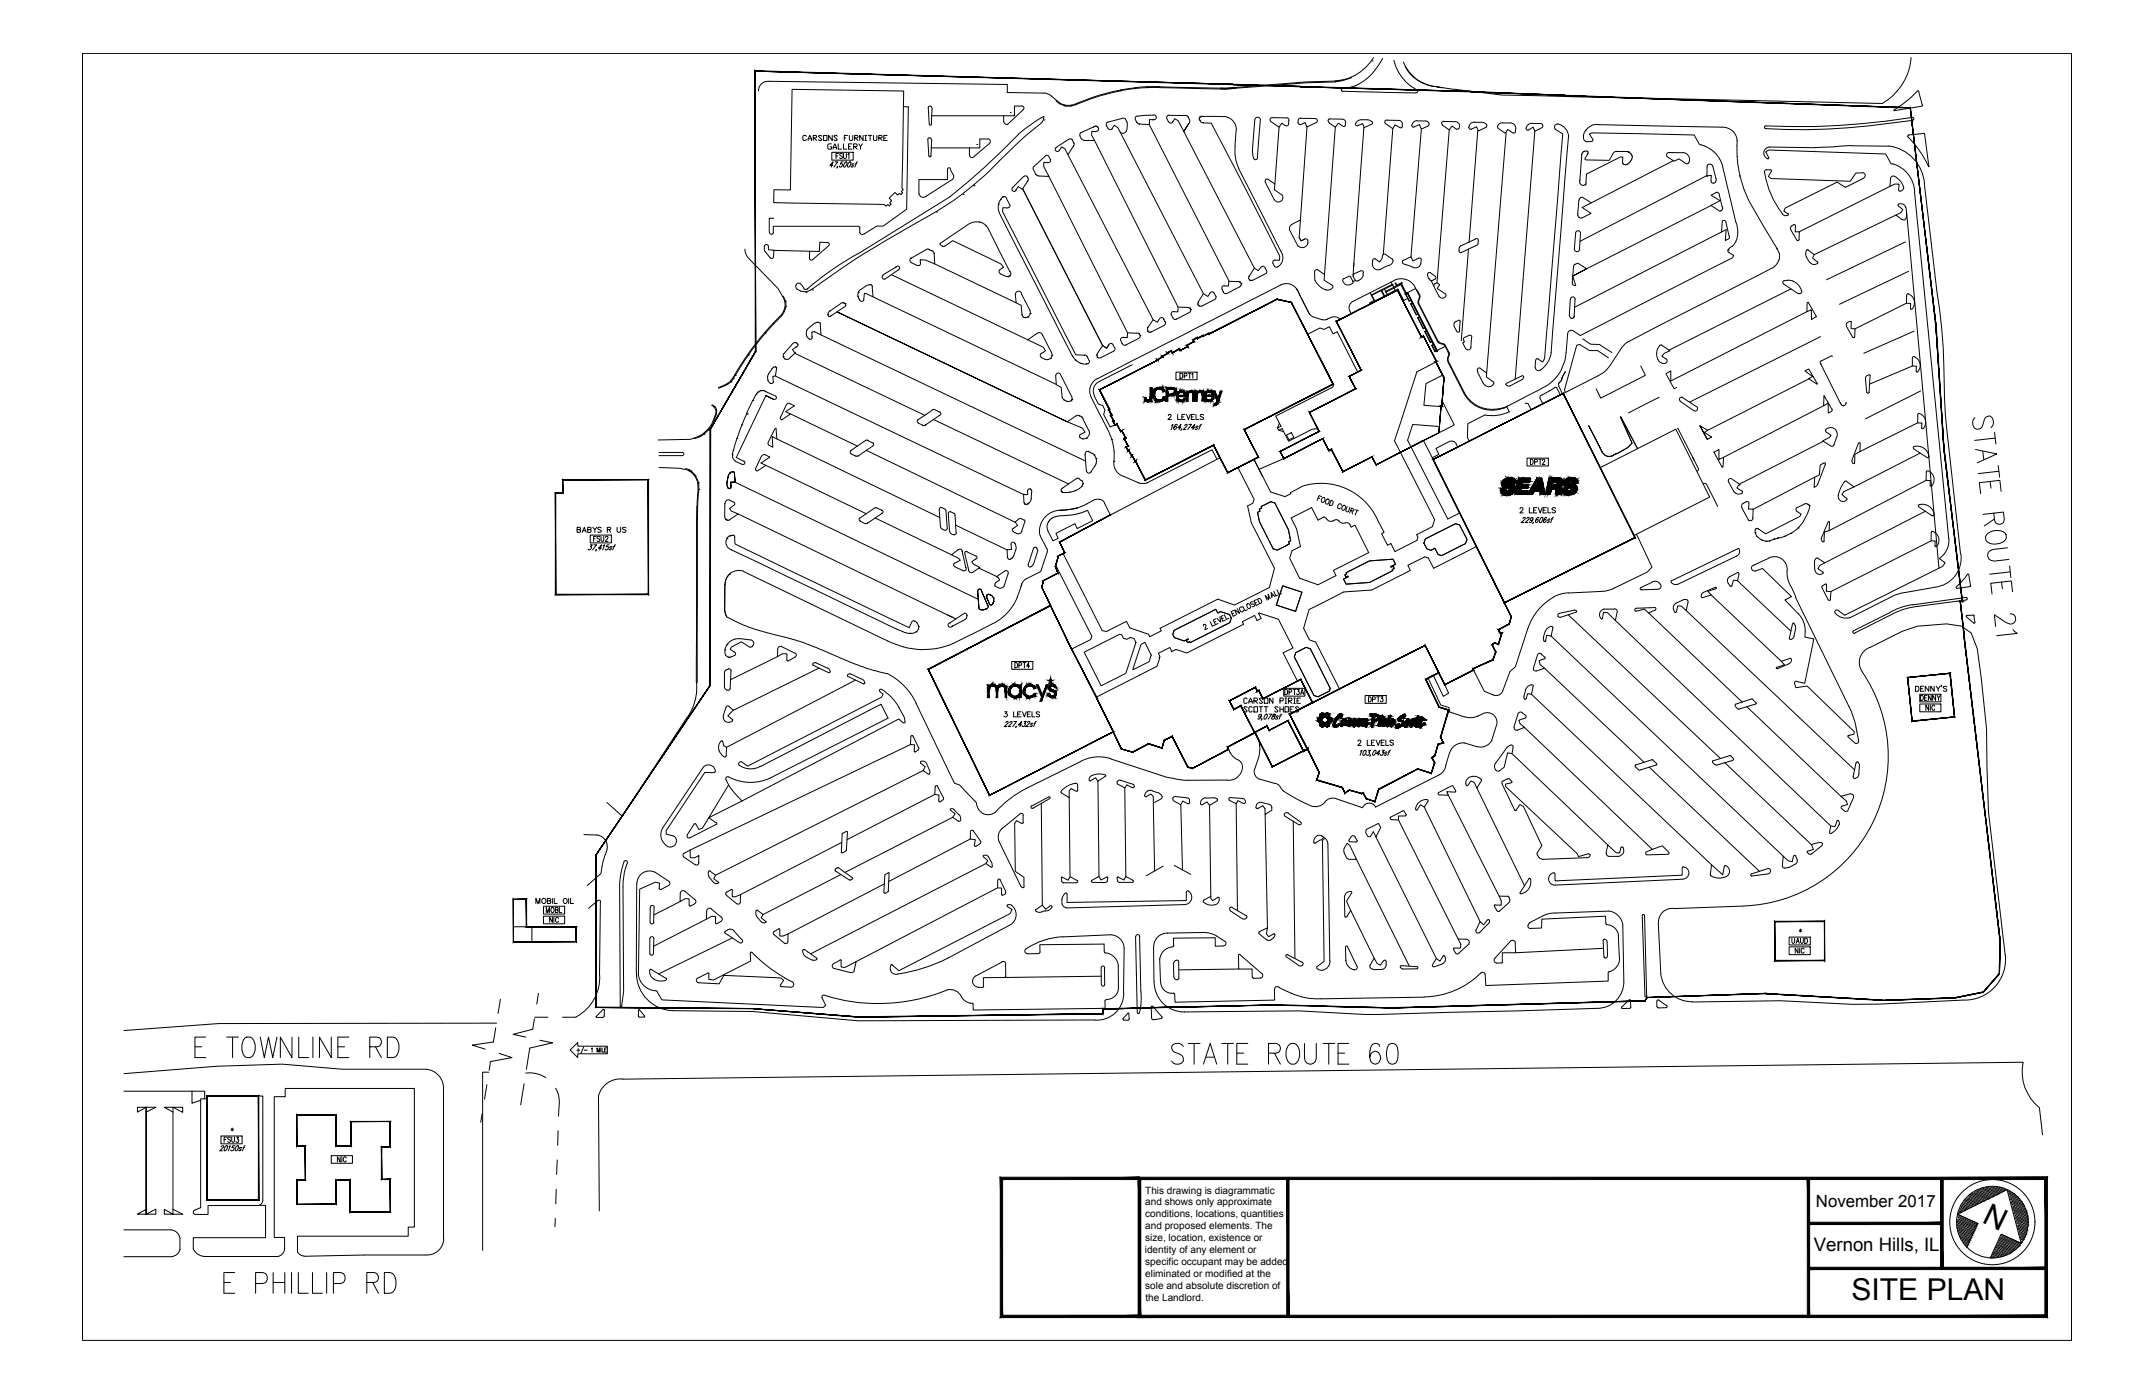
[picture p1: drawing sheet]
<svg xmlns="http://www.w3.org/2000/svg" width="432mm" height="279mm" viewBox="0 0 432 279" stroke-linecap="round" stroke-linejoin="round" font-family="sans-serif">
<defs><g id="words">
<g font-size="7.9">
<text x="37.7" y="213.1">E TOWNLINE RD</text>
<text x="233.5" y="214.5">STATE ROUTE 60</text>
<text x="43.7" y="260.3">E PHILLIP RD</text>
</g>
<text font-size="6.1" x="396.8" y="244.8" transform="rotate(26 396.8 244.8)">N</text>
<text font-size="6" x="370.8" y="260.3">SITE PLAN</text>
<text font-size="3.7" x="363.3" y="250.5">Vernon Hills, IL</text>
<text font-size="3.4" x="363.7" y="241.8">November 2017</text>
<g font-size="2">
<text x="229.4" y="239">This drawing is diagrammatic</text>
<text x="229.4" y="241.4">and shows only approximate</text>
<text x="229.4" y="243.8">conditions, locations, quantities</text>
<text x="229.3" y="251">identity of any element or</text>
<text x="229.4" y="246.2">and proposed elements. The</text>
<text x="229.4" y="248.6">size, location, existence or</text>
<text x="229.4" y="253.4">specific occupant may be added</text>
<text x="229.4" y="255.8">eliminated or modified at the</text>
<text x="229.4" y="258.3">sole and absolute discretion of</text>
<text x="229.4" y="260.6">the Landlord.</text>
</g>
</g></defs>
<!-- layer: SITE-CURB-E -->
<g fill="none" stroke="#000" stroke-width=".2">
<path d="M259.8 58.1a2.52 2.52 0 0 0-3.3-1l-36.8 18.8M219.1 79.3l.9 1.7 .9 .2 .4 1-.3 .8 1.3 2.5 1-.4M219.8 75.8a2.73 2.73 0 0 0-1.2 3.7l3.2 6.3M220.1 76.4a2.05 2.05 0 0 0-.9 2.8M226.8 73.1l-6.7 3.3M264.4 71.8l2.6 5.1M267 76.9v.1M311.8 77.6l.7 1.4M311.8 77.6h-.3l-3 1.7-.1 .4 .6 1.1M312.2 76.8v.5M312.2 77.3l.7 1.5M221.7 85.9l1 2.1"/>
<path d="M222.6 88h.1M222.7 88a10.7 10.7 0 0 1 .4 4.4M223.1 92.4h.1M243.7 92l-.9-1.9-13.1 6.6-.4 .1-1.2-.1-3-1.3a2.77 2.77 0 0 1-2-3M305.5 80.8l.6 .1 .5 1.1"/>
</g>
<!-- layer: LS-WALL-E -->
<g fill="#000" stroke="#000" stroke-width=".2">
<path d="M285.1 88.3l3.1-1.6z"/>
<path d="M272.7 61.8l7.2-3.7zM272.7 61.8l7.2-3.7zM279.9 58.1l4.8 9.4zM279.9 58.2l4.8 9.3zM284.7 67.5l.4-.2zM284.7 67.5l.4-.2zM285.1 67.3l2.6 5.1zM285.1 67.3l2.6 5.1zM287.5 72.4h.1zM287.5 72.4l1.5 2.8zM287.5 72.4l1.4 2.9z"/>
<path d="M289 75.2l.2 .4zM289 75.2l.2 .4zM289.2 75.6l-.4 5.8zM289.2 75.6l-.4 5.8zM288.6 81.4h.2zM288.6 81.3l.1 .1zM288.6 81.3l-.4 5.4zM288.6 81.3l-.4 5.4z"/>
<path d="M256.3 90.4l7.8-4zM256.4 90.4l7.8-4zM262.2 82.6l2 3.8zM262.2 82.6l2 3.8zM262.2 82.6l9.3-4.7zM262.3 82.6l9.2-4.7zM270.2 75.4l1.3 2.5zM270.2 75.4l1.3 2.5zM270.2 75.4l2.4-1.2zM270.2 75.4l2.4-1.2zM267.6 64.3l5 9.9zM267.6 64.3l5 9.9zM267.6 64.3l5.1-2.5zM267.7 64.4l5-2.6z"/>
<path d="M275.6 93.1l9.5-4.8zM275.6 93.1l9.5-4.9zM274.8 91.5l.8 1.6zM274.8 91.5l.8 1.6zM268.9 94.5l5.9-3zM269 94.4l5.8-2.9zM266.6 90l2.3 4.5zM266.7 89.9l2.3 4.5zM266.1 90.3l.6-.4zM266.1 90.2l.6-.3zM264.9 87.9l1.2 2.4zM264.9 87.9l1.2 2.3zM257.1 91.9l7.8-4.1zM257.1 91.8l7.8-4zM256.3 90.4l.8 1.5zM256.3 90.4l.8 1.4z"/>
<path d="M208.6 117.6l1.8 3.7zM208.6 117.6l1.8 3.7zM209 116.3l-.4 1.3zM209 116.3l-.3 1.3zM209 116.3l2.9-1.5zM209 116.3l2.9-1.5zM211.3 113.4l.6 1.4zM211.3 113.4l.6 1.4zM212 111.3l-.7 2.1zM212 111.3l-.6 2.1zM212 111.3l1.2-.6zM212 111.3l1.2-.6zM212.2 108.5l1 2.2zM212.2 108.5l1 2.2zM212.2 108.5l10.2-5.4zM212.3 108.6l10.1-5.4z"/>
<path d="M288.2 134.7l1.2 2.4zM288.1 134.8l1.2 2.4zM289.4 137.1l5.7-2.9zM289.3 137.2l5.9-3zM295 133.9l.2 .3zM295 133.9l.2 .3zM295 133.9l3.9-1.7zM295.1 133.9l3.8-1.7h.1zM299.5 130.6l-.6 1.6h.1zM299.5 130.6l-.5 1.6zM298.8 129.1l.8 1.5zM298.8 129.1l.8 1.5zM298.8 129.1l.6-.4zM298.9 129.1l.5-.4zM299.4 128.7l.7 .3zM299.4 128.8l.7 .3zM300.8 126.8l-.7 2.3zM300.8 126.8l.1-.1-.8 2.4zM300.3 126.7h.6zM300.3 126.7h.6zM300 126.1l.3 .6 .1-.1zM300 126.1l.4 .5zM300 126.1l2.2-1.1zM300.1 126.1l2.1-1.1zM302.7 123.6l-.4 1.4zM302.7 123.6l-.4 1.4zM301.3 120.7l1.4 2.9zM301.3 120.7l1.4 2.9z"/>
<path d="M222.9 146.6l1.7 3.4zM222.9 146.6l1.7 3.4zM224.6 150l2.2 .6zM224.6 150l2.2 .7zM226.8 150.6l3.3-1.7zM226.8 150.7l3.3-1.8zM230.1 148.9l2.6 .9zM230.1 149l2.6 .9zM233.2 148.2l-.5 1.7zM233.2 148.2l-.5 1.7zM233.2 148.2l1.6-.8zM233.2 148.3l1.6-.9zM234.8 147.4l3.1 6.2zM234.8 147.6l3 6.1zM237.9 153.6l.9 .3zM237.8 153.7l1 .3zM238.8 153.9l7.2-3.8zM238.8 154l7.3-3.9zM245.8 149.6l.3 .5zM245.8 149.6l.3 .5zM245.8 149.6l5.6-2.9zM245.9 149.6l5.5-2.9zM251.4 146.7l3.4 6.8zM251.3 146.8l3.5 6.8zM254.8 153.5l7-3.5zM254.8 153.6l7-3.6z"/>
</g>
<path d="M272.7 61.8h.1M289 75.2h.1M244.3 91.7l-21.9 11.5M257.1 91.8l-4.9 2.2M285.1 88.2l1.9 3.8" fill="none" stroke="#000" stroke-width=".2"/>
<!-- layer: LS-DEPT-E -->
<g fill="#000" stroke="#000" stroke-width=".2">
<path d="M112.7 96v2.8zM112.7 96v2.8zM111.3 98.8h1.4zM111.2 98.7h1.5zM111.2 98.7l.1 20.3zM111.2 98.7v20.4zM111.3 119l-.1 .1 18.6-.1zM111.2 119.1h18.7zM129.8 96.1l.1 23zM129.8 96.1l.1-.1v23.1zM112.7 96.1l17.2-.1zM112.7 96h17.2z"/>
<path d="M243 89.2l2.8 5.5zM243.1 89.1l2.8 5.5zM229.3 96.2l13.8-7.1zM229.4 96.1l13.7-7-13.8 7.1zM227.4 92.4l1.9 3.8zM227.4 92.3l2 3.8zM227.4 92.3l-.1 .1zM226.8 91.3l.5 1.1zM226.8 91.2l.5 1.1zM226.8 91.2l-.2 .2zM226.7 91.3l-.1 .1zM226 90.2l.6 1.2zM226.1 90.2l.6 1.1zM226.1 90.2l-.2 .1zM225.9 90.2h.2zM225.5 89.5l.4 .8zM225.5 89.5h.1l.3 .7zM225.5 89.5l.4-.2zM225.6 89.5l.4-.1zM225.1 87.8l.9 1.6zM225.1 87.8l.9 1.6zM225.1 87.8l.3-.1zM225.2 87.9l.3-.2zM224.7 86.3l.8 1.4zM224.7 86.2l.8 1.5zM224.4 86.4l.3-.2zM224.4 86.3l.3-.1zM223.7 85l.7 1.4zM223.7 84.9l.7 1.4zM223.3 85.2l.4-.3zM223.3 85.1l.4-.2zM222.9 84.4l.4 .8zM222.9 84.4l.4 .7zM222.9 84.4h.1v-.1zM223 84.3h.1l-.1 .1zM222.4 83.2l.7 1.1zM222.4 83.2l.7 1.1zM222.4 83.2l.2 .1zM222.6 83.2h.1zM222 82.1l.6 1.1h.1zM222 82.1l.7 1.1zM222 82.1l.1-.1zM220.1 78l2.1 4zM220.1 78l2.1 4zM220.1 78l11.6-5.8zM220.2 78.1l11.6-5.9zM231.7 72l.1 .2zM231.7 72l.1 .2zM231.7 72l1.1-.5zM231.8 72.1l1.1-.6zM232.7 71.4l.2 .1zM232.7 71.4l.2 .1zM232.7 71.4l1.1-.6zM232.8 71.4l1.1-.6zM233.8 70.6l.1 .2zM233.8 70.6l.1 .2zM233.8 70.6l.8-.3zM233.9 70.7l.7-.4zM234.6 70.3l.2 .3zM234.5 70.3l.3 .4zM234.8 70.6v.1l1.4-.9zM234.8 70.7l1.4-.9zM236.2 69.8l.2 .3zM236.2 70l.2 .2zM236.4 70.1l1.4-.7zM236.4 70.2l1.5-.7zM237.6 69.2l.3 .3zM237.6 69.2l.3 .3zM237.6 69.2l1.5-.8zM237.8 69.2l1.4-.8zM238.9 68l.3 .4zM238.9 68l.3 .4zM238.9 68l.8-.4zM239 68.1l.7-.5zM239.7 67.6v.1zM239.7 67.7l.1 .1zM239.8 67.7v.1l1.1-.6zM239.8 67.8l1.1-.6zM240.9 67.2v.1zM241 67.3l1.1-.6zM240.9 67.4l1.2-.7zM242 66.8l.1 .2zM242.1 66.8v.2l13.7-7.1zM242.1 67l13.7-7.1zM255.8 59.9l2.9 .7zM255.8 60l2.9 .6zM258.7 60.6l8.4 16.4zM258.6 60.6l8.5 16.4zM249.2 86l17.9-9zM249.1 86l17.8-9.1zM249.1 86l3 5.6zM249.1 86l3 5.6zM245.8 94.7l6.3-3.1zM245.9 94.6l6.1-3z"/>
<path d="M287 92l14.3 28.7zM287 92l14.3 28.8zM301.3 120.7l26.1-13zM301.3 120.8l26.2-13.1zM313.1 78.9l14.4 28.8zM313.1 78.8l14.4 28.9zM287.1 92l26-13.2zM287 92l26.1-13.2z"/>
<path d="M185.9 134l12.3 25.2zM185.9 134l12.2 25.3zM198.2 159.2l24.7-12.6zM198.1 159.3l24.9-12.7zM219.6 139.9l3.3 6.7h.1zM219.6 139.9l3.4 6.7z"/>
<path d="M210.4 121.4l3.3 6.8zM210.4 121.2l3.3 6.9zM186 134.1l24.4-12.7v-.2zM185.9 134l24.5-12.8z"/>
<path d="M213.7 128.2l6 11.7zM213.7 128.2l6 11.7z"/>
<path d="M382 135.7l8.6-.9zM382.1 135.7l8.5-.9zM390.6 134.8l.9 8.8zM390.5 134.9l1 8.7zM382.9 144.5l8.6-.9zM383 144.4l8.4-.8zM382 135.7l.9 8.8zM382 135.7l1 8.7z"/>
<path d="M246.2 140.3l5.3-2.7zM246.3 140.4l5.2-2.8zM251.5 137.6l.4 .8zM251.4 137.7l.4 .8zM251.9 138.4l.3-.2zM251.8 138.5l.4-.3zM252.2 138.2l.8 1.7zM252.1 138.4l.8 1.6zM253 139.9l7.5-3.9zM252.9 140l7.6-4zM260.5 136l2.4 4.7zM260.5 136.1l2.4 4.6zM258.3 143.1l4.6-2.4zM258.2 143l4.6-2.3zM258.2 143l3.7 7.1zM258.2 143l3.7 7.1zM261 150.5l.9-.4zM261.1 150.4l.7-.3-.8 .4zM258 144.4l3 6.1zM258 144.3l3.1 6.1zM254.2 146.3l3.8-2zM254.2 146.2l3.8-1.9zM253.8 145.5l.4 .8zM253.8 145.4l.4 .8zM251.2 146.8l2.6-1.3v-.1zM251.3 146.7l2.5-1.3zM248.5 141.4l2.7 5.4zM248.6 141.3l2.7 5.4zM247.1 142.1l1.5-.8zM247.1 142l1.5-.7-1.5 .8zM246.2 140.3l.9 1.8zM246.2 140.3l.9 1.7z"/>
<path d="M258.2 143l3.6 7zM258.2 143l3.6 7.1zM261.9 150l-.1 .1zM261.9 150l2.4 4.8zM261.9 150.1l2.4 4.7zM264.2 154.8l-.4 1.4zM264.2 154.8l-.5 1.4zM263.8 156.2h-.1l5.2 1.5zM263.7 156.2l5.2 1.5zM268.9 157.7l.5 1.1zM268.8 157.8l.5 1.1zM269.4 158.8l-.1 .1 1-.7zM269.3 158.9l1-.7zM270.3 158.2l2.4 .7zM270.3 158.3l2.4 .7zM272.7 158.9l.4-.1zM272.7 159l.4-.2zM273.1 158.8l.5 1.1zM273 158.9l.6 1.1zM273.6 159.9l1.7 .6zM273.6 160l1.8 .6zM276.1 158l-.7 2.6zM276.1 158l.1 .1-.8 2.5zM276.1 158l.1 .1 7.8-4.1zM276.2 158.1l7.8-4.1zM284 154l2.6 .8zM284 154l2.7 .9zM287.3 152.8l-.6 2.1zM287.3 152.8l-.6 2.1zM286.7 151.7l.7 1.1zM286.7 151.7l.7 1.1zM286.7 151.7l.2 .1 .4-.4zM286.9 151.8l.5-.4zM288 149l-.6 2.4zM288 149l-.6 2.4zM288 149l1-.3zM288.1 149.1l1-.3zM288.5 147.6l.6 1.2zM288.5 147.6l.6 1.2zM290.1 142.3l-1.6 5.3zM290.1 142.3l.1-.1-1.6 5.4zM288.2 141.6l2 .6zM288.2 141.5l2 .7zM285.5 136l2.7 5.6zM285.5 136l2.7 5.5zM285.5 136l2.6-1.3zM285.6 136.1l2.6-1.3zM285.4 129.3l2.8 5.5zM285.4 129.2l2.8 5.6zM258.3 143.1l27.1-13.9zM258.2 143l27.2-13.8z"/>
<path d="M102.8 180.1v8.5zM102.8 180.1v8.6zM102.8 188.6h12.5zM102.8 188.7h12.6zM115.3 185.7l.1 3zM115.3 185.7l.1 3zM105.4 185.7l10-.1zM105.4 185.7l10-.1zM105.4 180.2v5.5zM105.4 180.2l.1-.1v5.5zM102.8 180.2l2.7-.1zM102.8 180.1h2.7z"/>
<path d="M355.4 184.5h10zM355.5 184.6l9.9-.1zM365.4 184.5v7.9zM365.4 184.6v7.8zM355.4 192.4h10zM355.4 192.4l10-.1zM355.4 184.5v7.9zM355.4 184.5l.1 7.8z"/>
<path d="M59.5 223.4l7.8-.1zM59.4 223.3h7.9zM59.4 223.3l.1 6.2zM59.4 223.3v6.3zM59.5 229.5h1.7zM59.4 229.6l1.8-.1zM61.2 229.5v6.9zM61.1 229.6l.1 6.8zM59.5 236.4h1.7zM59.5 236.3h1.6zM59.5 236.3v4.9zM59.5 236.3v4.9zM59.5 241.2h7.8zM59.5 241.2h7.9zM67.3 236.3l.1 4.9zM67.3 236.3l.1 4.9zM67.3 236.3h2.8zM67.4 236.4l2.7-.1zM70.1 236.3v6.4zM70.1 236.4v6.4zM70.1 242.7h8zM70.1 242.8h8.1zM78.1 236.2l.1 6.6zM78.1 236.2h.1v6.6zM76.4 236.2h1.8zM76.5 236.2h1.7h-1.8zM76.4 229.6v6.6zM76.4 229.6l.1 6.6zM76.4 229.6h1.7zM76.5 229.7h1.7zM78.1 224.6l.1 5.1zM78.1 224.6l.1 5.1zM70.4 224.6h7.8zM70.3 224.6h7.9zM70.3 224.6l.1 5zM70.3 224.6l.1 5zM67.3 229.6h3.1zM67.3 229.6l3-.1zM67.3 223.3v6.3zM67.3 223.3l.1 6.2z"/>
<path d="M41.4 219.4v21zM41.4 219.4l.1 20.9zM41.4 219.4h10.4zM41.5 219.5l10.3-.1zM51.8 219.4v21zM51.7 219.5l.1 20.9zM41.4 240.4h10.4zM41.5 240.3h10.2l-10.3 .1z"/>
</g>
<path d="M220.2 78.1l2 3.9M220.3 78.1l2.5 5.1M213.7 128.1h.1M219.7 139.9h.1M102.8 185.6h2.6M106.5 185.6v3" fill="none" stroke="#000" stroke-width=".2"/>
<!-- layer: LS-LEASE-E -->
<g fill="none" stroke="#000" stroke-width=".2">
<path d="M283.9 74.4l-4.6 13.9 8 15.8-.4 1.4-3.2 1.6 .3 .5-.2 .6-4.4 2.3-.8-1.6-.7 .3-1.2-2.3 .5-.3-1.3-2.5M287.6 72.5l-3.7 1.9M288.9 75.1l-3.3 1.7-.4 4.4 3.4 .2M247.9 93.6l3.3 6.4-.3 .8-1 .5 .7 3.3M251.1 92l3.4 6.5 2.9 1 1.1-.6v-.2l2.3-1.3M251.1 92l1.8 3.4M260.8 97.4a12.4 12.4 0 0 1 15.1 6.7M288.1 85.4l-5.2-.4-1 3.2 8.1 15.8 2.4-1.3M211.4 113.2l7.3 14.2-.2 .7-3.9 1.9M212.9 110.9l7.8 15.4 .9 .2 4-2.1 .7 1.4 3.6 1.2M250.6 104.7l4.6 9.1M255.2 113.9l-1 3.8-7 3.5-3.3-1.2-11.6 5.8 .3 .6-2.3 1.1-.3-.5"/>
<path d="M265.2 103.5l-1.2 .7-1.3-2.5-4.1 2 1.1 2.2 .7 3.6-1.6 .8-.5 1.5 2 4 3.7 1.3 3.6-1.8-.5-1.1 7-3.5-2.7-5.5-.8 .4a.95 .95 0 0 0-1.2-.9M265.2 103.5l.5 .5M265.7 103.9a.91 .91 0 0 0 1.2 .4M267.3 104.2l.5-.1 .4 .3M267.3 104.2l-.4 .2M268.2 104.4a1.04 1.04 0 0 0 1.2 .3M295.7 109.5l-8.6 4.3-1-2.1-.8-.2-3.3 1.7 .5 1-7.8 4-5.6 .4-6.9 3.5-1.1 3.7 1.2 2.4 1.2 .4 4.8 9.4M234.6 130.5l.9-.4 2.1 .7M234.7 130.5l-.4-.8-2.3 1.1 .3 .8-.2 .1 .2 .2-.6 1.6-12.1 6.1M251.7 124.3l.9-.4-.5-1.1h.1l3.8 1.2 3 5.8-2 1 2.9 5.6M251.8 124.3l-.5-1-2.5 1.2 .3 .5-11.4 5.8"/>
</g>
<!-- layer: L2-VOID-E -->
<path d="M252.6 101.5l1.9-1 .8 .2 2.7 5.4 .5 2.2-.4 .2 .1 .5-2.4 1.2-.8-.3-2.8-5.4-.3-1.9 .5-.2-.2-.4 .5-.2zM256.9 117.3l3.8 1.3-1.2 3.9-3.9-1.3zM269.6 114.7l4.7-2.4 4.7-.3 .5 1-1 .5 .1 .1 .4-.2 .2 .5-.4 .2 .1 .2-4.6 2.4-4.7 .3-.5-1 .9-.5-.1-.1-.3 .2-.3-.5 .4-.2zM285.5 107.9l6-3 .8 .2 1.5 2.9-.3 .9-4.8 2.4-.6-.2-.7-1.3-.8 .4-.8-.3-.6-1.1zM217.1 130.6l7.2-3.6 .4 .2 .3 .6 .7 .2 .7-.3 .7 .2 .4 .8-2 6.2-5 2.5zM228.5 129.1l.8-.5 1.3 2.6-.5 1.3-3.2 1.6zM235.1 126.3l8.4-4.3 .4 .8 .5-.3 1.9 .6 .3 .7-.3 .9-7.9 4-.1-.2-.5 .2-.2-.4 .4-.3-.8 .4-2-.7-.3-.6zM259.5 130.7l2.1-1 .8 .2 4.1 8.1-.3 .1 .1 .3-2.3 1.2-.8-.3-4-7.7z" fill="none" stroke="#000" stroke-width=".2"/>
<!-- layer: TS-DBA-E -->
<g fill="none" stroke="#000" stroke-width=".2">
<path d="M161.5 27.3l-.2-.2h-.3l-.2 .2v.7l.2 .1 .5-.1M161.9 28.1v-.3l.3-.7 .3 .7v.3M161.9 27.8h.6M162.9 27.6h.5l.1-.3-.1-.2h-.5v1M163 27.6l.5 .5M164.6 27.3l-.2-.2h-.3l-.2 .2 .7 .7-.2 .1h-.3l-.2-.1M164.9 27.1h.7v1h-.7zM166.5 28.8h-.5l-.2 .2v.7l.2 .2h.5v-.5h-.2M166.7 27.1v1l-.7-1v1M166.8 29.9v-.4l.4-.7 .3 .7v.4M166.8 29.5h.7M167.7 27.3l-.2-.2h-.3l-.2 .2 .7 .7-.2 .1h-.3l-.2-.1"/>
<path d="M167.9 28.8v1.1h.6M168.9 28.8v1.1h.7M169.1 27.6h.3M169.8 27.1h-.7v1M169.9 29.4h.4M170.1 27.1v.9l.2 .1h.3l.2-.1v-.9M170.6 28.8h-.7v1.1h.7M171 29.4h.5l.2-.4-.2-.2h-.5v1.1M171.2 27.6h.5l.1-.3-.1-.2h-.5v1M171.2 29.4l.5 .5M171.3 27.6l.5 .5M172 28.8l.4 .6v.5"/>
<path d="M172.7 28.8l-.3 .6M172.9 27.1v1l-.7-1v1M173.2 27.1h.4M173.2 28.1h.4M173.4 27.1v1M173.9 27.1h.7M174.3 27.1v1M174.9 27.1v.9l.2 .1h.3l.2-.1v-.9M176 27.6h.5l.2-.3-.2-.2h-.5v1M176.2 27.6l.5 .5M177 27.6h.3M177.7 27.1h-.7v1h.7"/>
<path d="M234 83.3l.2-.3 .4 .2-.7 .8h.7M235.9 83v1h.5M236.7 83.5h.4M237.3 83h-.6v1h.6M237.6 83l.4 1 .4-1M238.6 83.5h.4M239.2 83h-.6v1h.6M239.5 83v1h.6M241.1 83.2l-.3-.2h-.3l-.1 .3 .6 .3 .1 .3-.3 .1-.4-.1M115.6 106.1l.6-.1v-.3l-.6-.1v1l.6-.1 .1-.2-.3-.2M116.6 106.6l.4-1 .4 1M116.8 106.3h.4"/>
<path d="M117.7 106.1l.6-.1v-.3l-.6-.1v1l.6-.1 .1-.2-.3-.2M118.7 105.6l.4 .5 .4-.5M119.1 106.1v.5M120.4 105.7l-.2-.1-.5 .1 .1 .3 .6 .2v.3l-.2 .1-.5-.1M121.6 106.1l.6-.1 .1-.3-.7-.1v1M122 106.1l.3 .5M123.6 105.6v.7l.3 .3 .4-.1v-.9M125.4 105.7l-.3-.1-.4 .1 .1 .3 .5 .2 .1 .3-.3 .1-.4-.1M304.4 101.9a.3 .3 0 0 1 .3-.2 .3 .3 0 0 1 .3 .3l-.6 .7h.7M306.3 101.7v1h.6M307.1 102.2h.4M307.8 101.7h-.7v1h.7"/>
<path d="M308.1 101.7l.4 1 .4-1M309 102.2h.5M309.7 101.7h-.7v1h.7M310 101.7v1h.6M311.5 101.8l-.2-.1h-.3l-.1 .3 .5 .3 .1 .3-.2 .1-.5-.1M249.8 140l-.2-.2h-.3l-.2 .2v.7l.2 .2h.3l.2-.2M252.9 140l-.2-.2h-.3l-.2 .2 .7 .7-.2 .2h-.3l-.2-.2M253.2 139.8h.7v1.1h-.7zM254.9 139.8v1.1l-.6-1.1v1.1M257.4 139.8h.3M257.5 139.8v1.1M259.1 139.8h.3"/>
<path d="M259.3 139.8v1.1M260.4 139.8h-.6v1.1h.6M383.6 137.4h.4a.54 .54 0 0 1 .3 .6 .54 .54 0 0 1-.3 .5h-.4zM384.7 138h.4M385.3 137.4h-.6v1.1h.6M386.3 137.4v1.1l-.7-1.1v1.1M387.4 137.4v1.1l-.7-1.1v1.1M387.8 137.4l.4 .6 .3-.6M388.2 138v.5M388.8 137.3v.2M389.9 137.6l-.2-.2-.5 .2 .1 .2 .6 .4v.1l-.2 .2-.5-.2M201.2 142.6h.5l-.3 .3h.2a.36 .36 0 0 1 0 .6 .36 .36 0 0 1-.5-.1"/>
<path d="M203 142.6v1h.6M203.8 143h.4M204.5 142.6h-.7v1h.7M204.8 142.6l.4 1 .3-1M205.8 143h.3M206.4 142.6h-.6v1h.6M206.7 142.6v1h.6M208.2 142.7l-.2-.1-.5 .1 .1 .2 .6 .4v.2l-.2 .1-.5-.1M249.8 141.7l-.2-.2h-.3l-.2 .2 .7 .7-.2 .2h-.3l-.2-.2M250.1 140.9v-.4l.4-.7 .3 .7v.4M250.1 140.5h.7M250.8 141.7l-.2-.2h-.3l-.2 .2v.7l.2 .2h.3l.2-.2"/>
<path d="M251.1 140.4h.6l.2-.4-.2-.2h-.6v1.1M251.1 141.5h.8v1.1h-.8zM251.3 140.4l.6 .5M252.2 141.5h.7M252.5 141.5v1.1M253.2 141.5h.7M253.5 141.5v1.1M256 141.7l-.2-.2h-.3l-.2 .2 .7 .7-.2 .2h-.3l-.2-.2M256.3 140.4h.6l.1-.4-.1-.2h-.6v1.1M256.3 141.5v1.1M256.3 142.1h.7M257 141.5v1.1"/>
<path d="M257.4 141.5h.6v1.1h-.6zM257.4 140.9h.3M258 140.4h.6l.2-.4-.2-.2h-.6v1.1M258.2 140.4l.6 .5M258.4 142.1h.4M259.1 141.5h-.7v1.1h.7M259.1 140.9h.3M259.8 140.4h.3M260.1 141.7l-.2-.2h-.3l-.2 .2 .7 .7-.2 .2h-.3l-.2-.2M269 145.2h.1M271.1 144.4v.3l-.4 .2zM271.2 145v.2h-.2l.1-.2"/>
<path d="M272 148.5a.3 .3 0 0 1 .3-.3 .3 .3 0 0 1 .3 .3l-.7 .8h.7M272 144.8l.3 .1-.2 .3zM272.4 144.2l-.1 .6 .1-.6M272.7 144.4a.4 .4 0 0 0-.3-.5 .4 .4 0 0 0-.5 .4l-.4 .2v-.2a.26 .26 0 0 0 0-.3 .26 .26 0 0 0-.3-.1v.2l-.8 .9v-.3a.5 .5 0 0 0 .2-.5 .5 .5 0 0 0-.5-.4v.4l-.5 .6 .1-.4-.2-.1-.7 .7a1.12 1.12 0 0 1 .8-.9l-.2-.1a.83 .83 0 0 0-.8 .8l-1.3 .6 .1-.5a2.45 2.45 0 0 1 1-1.4l.1 .4a.77 .77 0 0 0 .1-1l-.5 .3-.5 .5-.5 .9a.68 .68 0 0 0 .4 1.1l1-.7-.1 .1a.25 .25 0 0 0 .1 .3 .25 .25 0 0 0 .3 0l.2-.2M272.7 144.5h.1M272.7 144.4l.4-.3v-.1a.28 .28 0 0 1 .3 .1 .28 .28 0 0 1-.1 .4l.2-.2a.24 .24 0 0 1 .3-.2 .24 .24 0 0 1 0 .4l-.1 .6 .5-.3-.4 .5a.28 .28 0 0 1-.4 .3 .28 .28 0 0 1 0-.5l.1-.6-.5 .9a.35 .35 0 0 1-.3-.2 .35 .35 0 0 1 .2-.4l.1-.5-.4 .6a.48 .48 0 0 1-.3 .5 .48 .48 0 0 1-.5-.1v-.8a1.14 1.14 0 0 0-.5 1l-.2 .1-.2-.2a.2 .2 0 0 0-.2-.3 .2 .2 0 0 0-.2 .1 .28 .28 0 0 1-.4 .3 .28 .28 0 0 1 0-.5l.1-.7-.4 .6a.34 .34 0 0 1-.5 .3l.1-.5-.4 .4M273.8 148.2v1.1h.6M274.4 143l1.4 .1a.55 .55 0 0 1 .5 .4 .55 .55 0 0 1-.1 .6l-1.1 .5 .5-.6a.39 .39 0 0 0 .4-.6 .58 .58 0 0 0-.8 .6l-.4 1.7-.1-1.1 .2-1.1a.35 .35 0 0 1-.4-.1 .35 .35 0 0 1-.1-.4zM274.7 148.7h.4M275.3 148.2h-.6v1.1h.6M275.6 148.2l.4 1.1 .4-1.1M276.6 148.7h.4"/>
<path d="M276.9 143.3l-.2 .5-.2-.2 .4-.3M277.3 148.2h-.7v1.1h.7M277.6 148.2v1.1h.5M278.5 143.3v.1a.18 .18 0 0 1 0 .3 .18 .18 0 0 1-.3-.1zM278.7 144.9l-.1 .3 .8-.3-.4 .3a.33 .33 0 0 1-.4 .3 .33 .33 0 0 1-.2-.4l-.2 .1a.3 .3 0 0 1-.4 .3 .3 .3 0 0 1-.1-.5v-.1l-.2 .1a.37 .37 0 0 1-.2 .4 .37 .37 0 0 1-.4-.1l.3-1-.5 .6a.49 .49 0 0 1-.6 .5l-.1-.4 .3-1 .3 .1-.1 .8 .6-.8v-.3a.55 .55 0 0 1 .2 .9v.2l.5-.6a.24 .24 0 0 1 .2-.3 .24 .24 0 0 1 .3 .2 .24 .24 0 0 1-.2 .3l-.2 .7 .6-.6a.51 .51 0 0 1 .6-.6v.1a.39 .39 0 0 1 .1 .5 .39 .39 0 0 1-.4 .2l-.1 .1M279 144.3l.1 .1-.4 .3zM279.1 148.4l-.3-.2-.3 .1-.1 .2 .6 .4 .1 .2-.3 .2-.4-.2M281.1 143.9l.3-.4a.28 .28 0 0 0 0-.5 .28 .28 0 0 0-.5 .2l-.4 .3a.6 .6 0 0 0-.5 .8l.5 .2a.33 .33 0 0 1 .5 .1 .33 .33 0 0 1-.3 .5l-.6 .3 .1-.5-.2 .2a.42 .42 0 0 0-.4 .3 .42 .42 0 0 0 .1 .5l.5-.2a1.12 1.12 0 0 0 1-1l-.2-.3-.7-.2 .7-.6 .1 .4M281.8 144a.32 .32 0 0 1 .5 .2 .32 .32 0 0 1-.3 .4v-.1l-.3 .4a.2 .2 0 0 0-.2 .2 .2 .2 0 0 0 .2 .2 .2 .2 0 0 0 .2-.2l.6-.6a.41 .41 0 0 1 .3-.4 .41 .41 0 0 1 .5 .3v.2a.23 .23 0 0 0 .2-.1 .23 .23 0 0 0-.1-.3v-.2h.3l.3-.6 .3 .2-.1 .3a.3 .3 0 0 0 .3 .1 .3 .3 0 0 0 .2-.4l.3 .1v.3l.7 .1-.2 .1a.64 .64 0 0 0-.9 .7l-.1 .4 .8-.5-.5 .6a.35 .35 0 0 1-.4 .3 .35 .35 0 0 1-.2-.6v-.2l-.2 .3a.34 .34 0 0 1-.4 .4 .34 .34 0 0 1-.2-.5l.1-.4-.4 .3a.46 .46 0 0 1-.3 .5 .46 .46 0 0 1-.5-.1v-.5l-.3 .4a.39 .39 0 0 1-.7 .2 .39 .39 0 0 1 .1-.6zM282.6 144.9h.1a.19 .19 0 0 1 .1 .1 .19 .19 0 0 1-.1 .2zM282.9 144.4l.2-.1v.2l-.2 .4zM283.8 145.1l.5-.5a.23 .23 0 0 0 0-.3 .23 .23 0 0 0-.3 0l-.3 .8"/>
<path d="M110.6 179.9v1.1M111 179.9v1.1h.6M113.9 179.9v1.1M114.3 179.9v1.1h.6M107.3 181v-1.1l.5 1.1 .3-1.1v1.1M109.6 180.4h.6l.1-.4-.7-.1v1.1l.7-.1v-.4l-.3-.1M112.9 180.1l.2-.2a.49 .49 0 0 1 .5 .6 .49 .49 0 0 1-.6 .4l-.2-.3zM360.4 186.3l.4 .2M360.6 186.1v.6M360.8 186.3l-.4 .2M46.3 226.1l.5 .3M46.5 225.9v.6"/>
<path d="M46.8 226.1l-.5 .3"/>
<circle cx="264.3" cy="144.2" r=".48"/>
<circle cx="264.8" cy="145.1" r=".49"/>
<circle cx="264.8" cy="143.3" r=".47"/>
<circle cx="265.8" cy="145.1" r=".46"/>
<circle cx="265.8" cy="143.3" r=".5"/>
<circle cx="266.3" cy="144.2" r=".46"/>
<circle cx="108.9" cy="180.4" r=".47"/>
</g>
<g fill="#000" stroke="#000" stroke-width=".2">
<path d="M229.2 79.6h.3v.1zM230.3 77.6h.4l-.4 1.9zM230.9 78.8l.4-.1zM230.9 78.8l.4-.2zM230.9 78.8l.5-.3zM230.9 78.8l.5-.5zM231.5 78.2l-.6 .6zM231.5 78.2l.1-.1-.7 .7zM231.2 78l-.3 .8zM231.2 78l.4 .1-.7 .7zM231.2 78h.5zM230.9 78.8h.4v.2z"/>
<path d="M230.9 78.8l.4 .2v.3zM230.9 78.8l.4 .7zM230.9 78.8l.5 .8zM230.9 78.8l.6 .9zM231.2 78l.8-.1zM231.2 78l1-.1zM231.2 78l1.6-.3-.6 .2zM232.8 77.7l-.1 .4zM232.8 77.7v.5zM232.8 77.7l.1 .6zM232.9 77.8l.2 .2zM232.8 77.7l.1 .1z"/>
<path d="M233 79.4l.4 .1zM233.9 77.9v.6h-.4zM233.5 77.6l.4 .3-.4 .6zM235 78l.4-.1-.3 .2zM235.1 78.1l.3-.2-.2 .4zM235.2 78.4h.4zM235.4 77.9l.2 .5h-.4zM235.4 77.9l-.2 .5zM233.5 77.6l1.9 .3h-1.5zM233.9 77.9h1.5zM234.6 77.9h.8zM234.8 77.9h.6z"/>
<path d="M235.2 78.5l.4 .1h-.4zM235.7 78.9l.2 1.3-.3-.6zM235.9 79.4l.6-.2v.2zM235.9 79.2h.6l-.6 .2zM235.7 78.9h.3v.2zM235.7 78.9l.4-.1-.1 .1zM236.4 78.3v.3h-.1zM235.9 78.6l.5-.3-.7 .6zM236.5 79.2l1 .2h-1zM236.5 78.3v.3zM237.1 78.4v.5zM236.6 78.3l.5 .1-.6 .2z"/>
<path d="M236.5 78.6l.6-.2zM236.6 78.6l.5-.2zM236.7 78.6l.4-.2zM236.5 79.2h.7l.3 .2zM237.2 79.1l.3 .3zM237.1 78.4l.4 .5v.5zM237.2 79.7l.3 .1h-.4zM237.9 78.6v.7l-.3 1.1zM237.9 78.6v.7zM237.9 78.6l.1 .5zM237.9 78.6l.1 .3zM237.9 78.6h.4z"/>
<path d="M237.9 78.6h.5zM237.9 78.6h.6zM238.9 78.4l.2 .1zM239.8 78.6v.6l-.3 1.2zM239.8 78.6v.6zM239.8 78.6v.5zM239.8 78.6v.3zM239.8 78.6h.3zM239.8 78.6h.4zM239.8 78.6h.5zM239.8 78.6h.6zM240.8 78.3l.2 .2z"/>
<path d="M241.2 78.9l.2 1.2-.2-.5zM241.5 79.4l.6-.3v.3zM241.5 79.1h.6l-.6 .3zM241.2 78.9h.4l-.1 .1zM241.2 78.9l.4-.1v.1zM241.9 78.3v.3zM241.4 78.6l.5-.3-.7 .6zM242.1 78.3v.2zM242.1 79.1l.9 .3h-.9zM242.7 78.4l-.1 .4zM242.7 78.4v.5zM242.1 78.3l.6 .1-.6 .1z"/>
<path d="M242.1 78.5l.6-.1zM242.2 78.5l.5-.1zM242.1 79.1h.6l.3 .3zM242.7 79l.3 .4zM242.7 78.4l.3 .5v.5zM242.7 79.7h.3zM243 78.3h.3l.4 2zM243.9 79.9l-.3 .7zM244.4 78.3l-.5 1.6zM229.2 79.8l.3 .1-.1 .3zM229.5 79.9l-.1 .3zM229.6 80l-.2 .2z"/>
<path d="M229.4 80.2l.4-.1zM229.4 80.2l.5-.1zM230.1 80.1l.4 .1zM230.3 80.4l.1-.1zM232.2 80.1h.9zM232.9 79.6l.2 .5zM232.9 79.7l.2 .4-.3-.3zM232.8 79.8l.3 .3-.4-.1zM232.6 80l.5 .1zM233.9 79.3v1.1h-.4zM235.9 80.2l1 .2h-.5zM235.9 80.2l.5-.1z"/>
<path d="M237.1 79.8l-.2 .6zM237 80l.1-.1-.2 .5zM236.8 80.1l.2-.1-.1 .4zM237.9 79.3l.1 1.1h-.4zM239.8 79.2v1.2h-.3zM241.4 80.1l1.1 .2-.6 .1zM242.7 79.8l-.2 .5zM242.5 80l.1-.1-.1 .4zM242.3 80.1l.2-.1v.3zM243.2 81.1h.2zM243.1 80.8h.2l-.1 .3zM243.3 80.8h.1l-.2 .3z"/>
<path d="M243.5 80.8l.5-.2zM243.7 80.3l-.1 .3zM244.4 78.3l-.4 2.3-.1-.7zM243.9 79.9l.1 .7h-.4zM197.8 137.2h.3v.2zM197.8 137.2l.3 1.3zM198.1 137.4l.6-.3zM197.8 137.2l.3 1zM197.8 137.2l.3 .7v.1zM197.8 137.2l.3 .7zM197.8 137.2l.4 .6zM197.8 137.2l.4 .5z"/>
<path d="M198.7 137.1l-.4 .5zM198.2 137.3l-.1 .1 .3-.2zM198.4 137.2l.2-.1zM198.6 137.1h.1zM198.7 137.1l-.3 .4zM199 137.4l.7 .2zM199.1 137.1l.3 .1zM199.4 137.2l.1 .1zM199.4 137.6h.3zM200 137.3l.6-.2-.9 .5zM199.8 137.6l.8-.5-.1 .3zM199.4 137.6h.4z"/>
<path d="M199.8 138.5v1.2h-.3zM199.8 138.2l-.3 1.5zM199.5 138.3l.3-.1-.3 1.5zM199.5 138.3l.4-.3-.1 .2zM199.9 137.9l-.4 .4zM200 137.8l-.5 .5zM199.5 138.1l.5-.3-.5 .5zM200 137.3l.6-.2zM199.4 137.7l.7-.1zM200.3 137.1h.3zM199.4 137.6l1-.2zM199.4 137.6l1.1-.2z"/>
<path d="M200.6 137.1l.5 .1 .4 .4zM200.6 137.1l.2 .3h-.2zM200.6 137.1l-.1 .3zM201.5 137.6l-.2 .5-.1-.2zM201.2 137.7l.3-.1-.3 .3zM201.1 137.6h.4l-.3 .1zM201 137.5l.5 .1zM200.9 137.5l.6 .1zM202 138.5l.3-.3v.3zM202.4 138l-.4 .5zM202.5 137.9l-.5 .6zM202.6 137.7l-.6 .8z"/>
<path d="M202 138.2v.3zM202.2 139.1l1.1 .7-.7-.2zM202.2 137.8l-.2 .7zM202 138.5h.3zM202.3 138.7l.1 .1-.2 .3zM202.2 139.1l.2-.3 .1 .2zM202.5 137.4l.2-.2zM202.4 137.5l.1-.1zM202.6 139.2l.7 .6zM202.7 139.3l.6 .5zM202.2 137.8l.8-.7-1 1.4zM203 137.1l-1 1.4z"/>
<path d="M203 137.1l-.4 .6zM203 137.1l-.3 .5zM202.9 139.4l.4 .4zM203.2 137.1h.3zM203 137.1h.2zM203.3 139.8l.8-.3zM203.7 139.3h.1l-.5 .5zM203.5 139.4l.2-.1-.4 .5zM203 137.1l.5 .3zM203 137.1l.6 .4zM203 137.1l.8 .5zM203 137.1l1.2 .5h-.4z"/>
<path d="M204.3 139.3l-.2 .2zM204.2 138.6l-.1 .9zM204.2 138.8l-.1 .7zM204.1 139v.5l-.1-.4zM204.2 137.6v.4zM204.6 137.1v1.3h-.4zM204.6 137.1l-.4 1.3zM203 137.1l1 .2 .2 .3zM204.2 138.4h.4l-.4 .2zM204.2 137.1h.4l-.4 .5zM205.5 137.3l-.5 1.4v-.8zM205 138.7l.3-.1v.2z"/>
<path d="M205 138.7l.3-.3v.2zM205 138.7l.3 .1 .1 .2zM205.5 137.3l-.2 .9zM205 138.7l.5 .4zM205.5 137.3l.8-.2zM205 138.7l.7 .6zM205.5 137.3l.8-.2-.6 .5zM205.5 137.3l.2 .3-.2 .1zM205 138.7l.7 .6 .3 .4zM205.9 137.1h.4zM205 138.7l1 1-.7-.3zM206.1 139.4h.2l-.3 .3z"/>
<path d="M206.3 137.1l.5 .1 .4 .4zM206.3 139.4h.1l-.4 .3zM206.3 137.1l.9 .5-.7-.2zM206.3 137.1l.2 .3h-.1zM206.3 137.1l.1 .3h-.2zM206.3 137.1l-.1 .3h-.1zM205.8 137.4l.5-.3-.2 .3zM205.8 137.4l.5-.3-.6 .5zM206 139.7l.5-.3zM206 139.7l.6-.4zM207.1 138.9h.3l-.3 .1zM206 139.7l1.2-.3-.6 .3z"/>
<path d="M207.2 137.6l-.1 .3-.1-.1zM206.9 137.7l.3-.1-.2 .2zM206.9 137.6h.3zM206.7 137.5l.5 .1zM206.6 137.4l.6 .2zM206.5 137.4l.7 .2zM207.6 137.1h.4l.8 2.1zM209.9 138.9h.3zM209.9 138.9l.3 .1zM209.9 138.9l.1 .4zM209.9 138.9l.3 .1-.2 .3zM210 139.3l.2-.3z"/>
<path d="M210 139.3l.3-.1zM210 139.3h.4zM210.2 137.3l.4-.2-.5 .5zM210.1 137.6l.5-.5v.3zM210.1 137.6h.3zM210.2 136.5l.2 .1-.3 .3zM209.9 136.3h.4l-.1 .2zM210.4 135.9l.1 .4zM210.4 135.9l-.1 .4zM210.5 136.3h.4l-.4 .2zM210.5 136.5l.2 .4-.3-.3zM210.6 138.1l.8 .4z"/>
<path d="M210.6 137.1l.3 .3zM210.7 138.1l.7 .4zM210.6 137.1h.3zM210.9 137.1h.1zM210.4 138.3l.6 .3zM210.1 137.6l1 1.1zM210 139.3l1.2 .3zM210.5 139.4l.7 .2zM211.4 138.5l-.2 .5zM211.1 138.7l.3-.2zM211.2 137.7h.3zM211.1 137.6l.4 .1z"/>
<path d="M211 137.4l.5 .3zM208.6 139.6v.8h-.3zM264.8 142.8h.1zM264.7 144.6h.2zM264.8 145.6h.1zM265.8 142.8h.1zM265.8 144.6h.1zM266.3 143.7h.1zM268.5 142.9h.1zM268.4 143.8h.2zM268.6 145.5h.1zM269.3 143.9h.1z"/>
<path d="M270.1 143.8h.2zM271.2 145.6h.1zM271.2 143.9h.2zM273.5 145.6h.1zM274.6 143.5h.2zM275 143h.4zM275.1 143h.1zM275.1 144.6h.1zM275.2 144.5h.2zM276.7 143.7h.1zM277.1 143.7h.2zM277.1 145.5h.1z"/>
<path d="M277.8 145.5h.1zM278.3 143.8h.1zM278.4 143.4h.1zM279.2 144.9h.1zM279.6 145.8h.3zM279.6 145.8l.2 .1zM280.1 145h.1zM281.1 143.8h.1zM281.5 145.7h.1zM282 144.6h.1zM283.9 143.4h.2zM285.6 144.2h.1z"/>
<path d="M229.2 79.6v.2l.3 .1zM229.2 79.6l.3 .1v.2z"/>
<path d="M230.3 79.9l.2 .3-.3-.2zM230.2 80l-.1 .1 .4 .1z"/>
<path d="M230.7 77.6l-.4 1.9 .2 .7zM230.7 77.6l-.1 2.4-.1 .2z"/>
<path d="M230.3 79.5l.2 .7zM230.3 79.7l.2 .5z"/>
<path d="M230.7 77.6l-.1 2.4zM230.7 79.5l-.1 .5z"/>
<path d="M230.9 78.8v.6zM230.9 79v.4z"/>
<path d="M230.9 78.8l.6 1.5-.6-.9zM230.9 79.4l.2 .5 .4 .4z"/>
<path d="M230.9 78.8l.6 1.5v-.6zM231.5 79.7v.6z"/>
<path d="M230.9 79.4l.2 .5zM231 79.6l.1 .3z"/>
<path d="M231 78.4l-.1 .4zM230.9 78.6v.2z"/>
<path d="M231 78.2v.2l.2-.3zM231.2 78l-.2 .4z"/>
<path d="M231.1 79.9l.4 .4zM231.2 80l.3 .3z"/>
<path d="M231.4 77.8l-.2 .2 .3-.2zM231.2 78l.5-.3z"/>
<path d="M231.5 79.8v.5l.1-.4zM231.6 79.9l.1 .1-.2 .3z"/>
<path d="M231.2 78h.5zM231.2 78l.7-.1z"/>
<path d="M231.7 80l-.2 .3 .4-.2zM231.5 80.3l.5-.2z"/>
<path d="M231.7 77.7l.5-.1zM231.7 77.7l.3-.1z"/>
<path d="M232.3 77.9l.5-.2zM232.2 77.9l.6-.2z"/>
<path d="M232.5 80.1h.6zM232.3 80.1h.8z"/>
<path d="M232.8 77.7l-.2 .3zM232.4 77.9l.4-.2-.2 .3z"/>
<path d="M232.2 77.6l.6 .1zM232.2 77.6h.4z"/>
<path d="M231.2 78l1-.4 .6 .1zM231.2 78l1-.4-.5 .1z"/>
<path d="M232.8 77.7l.1 .8zM232.8 77.7l.1 .8 .2-.5z"/>
<path d="M233.1 78l.2 .4-.4 .1zM233.1 78l.2 .4z"/>
<path d="M233.9 78.5l-.4 1.9zM233.5 78.5v1.9l.4-1.9z"/>
<path d="M233.9 79.3l1.2-.1zM234.6 79.3l.5-.1z"/>
<path d="M233.9 79.3l.9-.4zM233.9 79.3l1-.4z"/>
<path d="M233.9 79.3l1.1-.4zM233.9 79.3l1.1-.4 .1 .3z"/>
<path d="M235 78l.4-.1zM234.9 78l.5-.1z"/>
<path d="M235.6 78.6l-.5 .6zM235.6 78.6l-.3 .5z"/>
<path d="M235.1 78.7l.5-.1-.5 .6zM235.2 78.6h.4z"/>
<path d="M235.1 78.7v.5zM235.1 78.8v.4z"/>
<path d="M234.5 77.6l.8 .2zM234.5 77.6l.6 .1z"/>
<path d="M233.5 77.6l1.8 .2 .1 .1zM233.5 77.6l1.8 .2z"/>
<path d="M235.6 78.6l-.1 .3zM235.6 78.6l-.2 .4z"/>
<path d="M235.4 77.9l.2 .5zM235.4 77.9l.2 .3z"/>
<path d="M235.2 78.5l.4-.1v.2zM235.2 78.4h.4z"/>
<path d="M235.6 79.6l.3 .6zM235.7 79.8l.2 .4z"/>
<path d="M235.7 78.9l-.1 .7zM235.6 79.1v.5z"/>
<path d="M235.9 78.6l-.2 .3zM235.8 78.7l-.1 .2z"/>
<path d="M235.7 78.9l.2 .3 .1-.1zM235.7 78.9l.2 .3v1zM235.9 79.2v1zM235.9 79.4v.8z"/>
<path d="M236 79.6l-.1 .6zM236 79.7l-.1 .5z"/>
<path d="M235.7 78.9l.4-.2zM235.7 78.9l.4-.2 .3-.4z"/>
<path d="M236.1 79.9l-.2 .3 .2-.2zM235.9 80.2l.2-.2h.1z"/>
<path d="M236.4 78.3l-.2 .3zM236.4 78.3l-.3 .4z"/>
<path d="M235.9 78.6l.5-.3zM235.9 78.6l.3-.3z"/>
<path d="M236.4 78.3l.1 .3zM236.4 78.3l.1 .3v-.3z"/>
<path d="M236.8 78.6l.2 .1 .1-.3zM237.1 78.4l-.1 .4z"/>
<path d="M236.6 78.3l.5 .1zM236.6 78.3h.4z"/>
<path d="M237.1 78.4l.1 .7zM237.1 78.4l.1 .7 .3 .3z"/>
<path d="M237.1 78.4l.4 .5zM237.1 78.4l.3 .3z"/>
<path d="M237.5 78.9v.5zM237.5 78.9v.5z"/>
<path d="M237.9 78.3l-.3 2.1zM237.6 78.3v2.1l.3-2.1z"/>
<path d="M237.9 78.6l.2 .2zM237.9 78.6h.3z"/>
<path d="M237.9 78.6l.5-.3zM237.9 78.6l.3-.3z"/>
<path d="M238.6 78.6l.5-.1zM238.5 78.6l.6-.1z"/>
<path d="M238.8 78.7l.3-.2zM238.7 78.6l.4-.1-.3 .2z"/>
<path d="M238.4 78.3h.5zM238.4 78.3h.3z"/>
<path d="M239.1 78.5l-.2 1.9v-1.3zM239.1 78.5l-.2 1.9 .3-1.5z"/>
<path d="M239.1 78.5l-.2 .6zM239.1 78.5l-.2 .4z"/>
<path d="M237.9 78.6l1-.3 .2 .2zM237.9 78.6l1-.3h-.5z"/>
<path d="M239.1 78.5l.1 .4zM239.1 78.5l.1 .3z"/>
<path d="M239.8 78.3l-.3 2.1zM239.5 78.3v2.1l.3-2.1z"/>
<path d="M239.8 78.6l.1 .2 .1-.1zM239.8 78.6h.2z"/>
<path d="M239.8 78.6l.4-.3zM239.8 78.6l.2-.3z"/>
<path d="M240.5 78.6l.5-.1zM240.4 78.6l.6-.1z"/>
<path d="M240.6 78.7l.1 .1 .3-.3zM240.6 78.6l.4-.1z"/>
<path d="M240.2 78.3h.6zM240.2 78.3h.4z"/>
<path d="M241 78.5l-.2 1.8v-1.2zM241 78.5l-.2 1.8 .3-1.4z"/>
<path d="M241 78.5l-.2 .6zM241 78.5l-.3 .4z"/>
<path d="M239.8 78.6l1-.3 .2 .2zM239.8 78.6l1-.3h-.6z"/>
<path d="M241 78.5l.1 .4zM241 78.5l.1 .3z"/>
<path d="M241.2 79.6l.2 .5zM241.2 79.8l.2 .3z"/>
<path d="M241.2 78.9v.7zM241.2 79.1v.5z"/>
<path d="M241.4 78.6l-.2 .3zM241.3 78.7l-.1 .2z"/>
<path d="M241.5 79.1l-.1 1zM241.5 79l-.1 1.1zM241.2 78.9l.2 1.2 .1-1.1z"/>
<path d="M241.5 79.4l-.1 .7zM241.5 79.6l-.1 .5z"/>
<path d="M241.6 79.7l-.2 .4zM241.6 79.8l.1 .1-.3 .2z"/>
<path d="M241.2 78.9l.5-.2zM241.2 78.9l.5-.2 .2-.4z"/>
<path d="M241.4 80.1l.4-.1-.1-.1zM241.4 80.1h.5z"/>
<path d="M241.4 78.6l.5-.3zM241.4 78.6l.3-.3z"/>
<path d="M241.9 78.3l-.1 .3zM241.9 78.3l-.2 .4z"/>
<path d="M241.9 78.3l.2 .2zM241.9 78.3l.2 .2v-.2z"/>
<path d="M242.4 78.6h.1l.2-.2zM242.7 78.4l-.1 .3-.1-.1z"/>
<path d="M242.1 78.3l.6 .1zM242.1 78.3h.4z"/>
<path d="M242.7 78.4v.6zM242.7 78.4v.6l.3 .4z"/>
<path d="M242.7 78.4l.3 .5zM242.7 78.4l.2 .3z"/>
<path d="M243 78.9v.5zM243 78.9l.1 .4z"/>
<path d="M243.8 79.4l.1 .5-.2 .4zM243.3 78.3l.4 2 .1-.9z"/>
<path d="M244.4 78.3l-.3 2.1 .7-2.1zM244.4 78.3l-.4 2.3z"/>
<path d="M229.2 79.8l.2 .4zM229.2 79.8l.1 .4z"/>
<path d="M229.4 80.2l.3-.1zM229.4 80.2l.4-.1z"/>
<path d="M229.4 80.2l.4 .3zM229.4 80.2l.2 .2z"/>
<path d="M229.4 80.2l.7-.1zM229.4 80.2l.7-.1 .4 .1z"/>
<path d="M229.8 80.5l.5-.1zM229.8 80.5h.4z"/>
<path d="M230.6 80l-.1 .2zM230.6 80v.2z"/>
<path d="M229.4 80.2l.9 .2 .2-.2zM229.4 80.2l.9 .2-.5 .1z"/>
<path d="M231.5 80.3l.5 .2zM231.6 80.3l.4 .2z"/>
<path d="M231.5 80.3l1.6-.2-1.1 .4zM232 80.5l.6-.1 .5-.3z"/>
<path d="M232 80.5l.6-.1zM232.2 80.5l.4-.1z"/>
<path d="M231.5 80.3l.7-.2zM231.5 80.3l1.6-.2z"/>
<path d="M232.6 80.4l.5-.3zM232.8 80.3l.3-.2z"/>
<path d="M233.4 79.5l-.3 .6zM233.4 79.5l-.2 .4z"/>
<path d="M232.9 79.6l.5-.1-.3 .6zM233 79.4l-.1 .2 .5-.1z"/>
<path d="M233.9 78.9l-.4 1.5zM233.9 78.9h.7l-.7 .4z"/>
<path d="M236 80.2l.4 .2zM235.9 80.2l.5 .2z"/>
<path d="M236.4 80.4h.5zM236.6 80.4h.3z"/>
<path d="M236.4 80.1l.5 .3zM235.9 80.2l1 .2-.5-.3z"/>
<path d="M236.6 80.2l.3 .2-.1-.3zM236.5 80.1l.4 .3z"/>
<path d="M236.9 80.4l.4-.2zM237.1 80.3l.2-.1z"/>
<path d="M237.1 79.8l.2 .4-.4 .2zM237.1 79.8l.2 .4 .2-.4z"/>
<path d="M237.5 79.8l-.2 .4zM237.5 79.8l-.1 .2z"/>
<path d="M239.2 78.9v1.5h-.3zM239.2 78.9v1.5z"/>
<path d="M241.1 78.9v1.4h-.3zM241.1 78.9v1.4z"/>
<path d="M241.4 80.1l.5 .3zM241.6 80.2l.3 .2z"/>
<path d="M241.9 80.4l.6-.1zM242.2 80.4l.3-.1z"/>
<path d="M241.9 80.1l.6 .2zM241.4 80.1l1.1 .2-.6-.2z"/>
<path d="M242.2 80.1l.3 .2-.2-.2zM242 80.1l.5 .2z"/>
<path d="M242.5 80.3l.3-.2zM242.6 80.3l.2-.2z"/>
<path d="M242.7 79.8l.1 .3-.3 .2zM242.7 79.8l.1 .3 .2-.4z"/>
<path d="M243 79.7l-.2 .4zM243 79.7l-.1 .3z"/>
<path d="M243.2 81.1l.8-.5-.6 .5zM243.4 81.1h.3l.3-.5z"/>
<path d="M243.4 80.8l-.2 .3zM243.5 80.8l.5-.2-.8 .5z"/>
<path d="M243.6 80.6h.4zM243.6 80.7l.4-.1z"/>
<path d="M243.4 81.1h.3zM243.4 81.1h.2z"/>
<path d="M244 80.6l-.3 .5zM244 80.6l-.2 .4z"/>
<path d="M197.8 137.2l.3 2.5v-1.2zM197.8 137.2l.3 2.5h-.3z"/>
<path d="M198.7 137.1l-.5 .6zM198.1 137.4l.6-.3-.5 .6z"/>
<path d="M198.7 137.1l-.1 .3zM198.7 137.1v.3h.1z"/>
<path d="M198.7 137.1h.4zM198.9 137.1h.2z"/>
<path d="M198.7 137.1l1 .5-.6-.5zM199.1 137.1l.4 .2 .2 .3z"/>
<path d="M198.7 137.1l.3 .3h-.2zM198.7 137.1l.3 .3 .7 .2z"/>
<path d="M199.1 137.5l.6 .1zM199.2 137.5l.5 .1z"/>
<path d="M199.5 137.3l.2 .3zM199.6 137.4l.1 .2z"/>
<path d="M200 137.3l-.3 .3zM199.8 137.4h.1l-.2 .2z"/>
<path d="M200 137.3l.3-.2zM200.1 137.2l.2-.1z"/>
<path d="M199.5 137.9l.5-.2zM199.5 137.9l.5-.1-.5 .3z"/>
<path d="M199.4 137.7l.6-.1zM199.4 137.7h.6l-.5 .2z"/>
<path d="M199.4 137.6l.8-.1zM199.4 137.6h.7l-.7 .1z"/>
<path d="M200.6 137.1l.5 .1zM200.8 137.1l.3 .1z"/>
<path d="M200.6 137.1l.2 .3 .7 .2zM200.8 137.4l.7 .2z"/>
<path d="M201.1 137.2l.4 .4zM201.2 137.3l.3 .3z"/>
<path d="M201.5 137.6l.1 .8zM201.6 137.8v.6z"/>
<path d="M201.5 137.6l-.2 .5 .3 .3zM201.3 138.1l.3 .3-.3-.1z"/>
<path d="M201.3 138.3l.3 1.4v-1.3zM201.3 138.3l.3 1.4h-.3z"/>
<path d="M202 138.5l.2 .6zM202 138.7l.2 .4z"/>
<path d="M202.2 139.1l.4 .5zM202.2 139.2l.4 .4z"/>
<path d="M202.2 137.8l-.2 .4zM202.1 137.9l-.1 .3z"/>
<path d="M202.3 138.5l-.1 .6zM202 138.5l.2 .6 .1-.6z"/>
<path d="M202.4 137.5l-.2 .3zM202.3 137.6l-.1 .2z"/>
<path d="M202.2 139.1l.4 .1-.1-.2zM202.2 139.1l.4 .1 .7 .6z"/>
<path d="M202.6 139.6l.7 .2zM202.8 139.7l.5 .1z"/>
<path d="M203 137.1l-.1 .4 .2-.1zM203 137.1l.3 .3h-.2z"/>
<path d="M202.7 137.2l.3-.1zM202.7 137.2l.2-.1z"/>
<path d="M202.7 137.2l.3-.1-.8 .7zM202.4 137.5l-.2 .3 .5-.6z"/>
<path d="M203.3 139.8l.4-.1zM203.4 139.8l.3-.1z"/>
<path d="M203.3 139.8l.5-.5 .3 .2zM203.8 139.3l.3 .2-.1-.4z"/>
<path d="M203.3 139.4v.4l.2-.4zM203.1 139.4h.2v.4z"/>
<path d="M203.7 139.7l.4-.2zM203.8 139.6l.3-.1z"/>
<path d="M203.5 137.1l.3 .1zM203.5 137.1h.2z"/>
<path d="M203 137.1l1 .2zM203 137.1l.8 .1z"/>
<path d="M204.2 138.6l.1 .7-.2 .2zM204.2 138.6l.1 .7 .3-.9z"/>
<path d="M204 137.7l.1 .2 .1-.3zM203.8 137.6h.4l-.2 .1z"/>
<path d="M204 137.3l.2 .3zM204 137.3l.1 .1z"/>
<path d="M204.6 137.1l-.4 1.1zM204.6 137.1l-.4 .9v-.4z"/>
<path d="M204.6 138.4l-.3 1.3zM204.6 138.4l-.3 1.3h.3z"/>
<path d="M205 137.9v.8zM205 137.9l-.1 .5z"/>
<path d="M205.5 137.3l-.5 .6zM205.5 137.3l-.3 .4z"/>
<path d="M205.3 138.2v.2l-.3 .3zM205.5 137.3l-.5 1.4 .3-.5z"/>
<path d="M205 138.7l.3 .7zM205 138.7l.2 .5z"/>
<path d="M205.5 137.3l-.2 .7zM205.5 137.3l-.1 .5z"/>
<path d="M205.5 137.3l.4-.2zM205.6 137.2l.3-.1z"/>
<path d="M205.3 139.4l.7 .3zM205.3 139.4l.5 .2z"/>
<path d="M205.9 139.3l.2 .1-.1 .3zM205.7 139.3l.3 .4z"/>
<path d="M206.3 137.1l.5 .1zM206.4 137.1l.4 .1z"/>
<path d="M206 139.7h.6zM206 139.7h.5z"/>
<path d="M206.6 139.3l.6 .1zM206 139.7l1.2-.3-.6-.1z"/>
<path d="M206.8 137.2l.4 .4zM207 137.3l.2 .3z"/>
<path d="M207 139.1l.2 .3-.1-.4zM207.1 139l.3-.1-.2 .5z"/>
<path d="M207 139.1l.2 .3-.3-.2zM206.8 139.3l.4 .1z"/>
<path d="M206.6 139.7l.6-.3zM206.6 139.7l.4-.2z"/>
<path d="M207.2 137.6l-.1 .3 .3-.2zM207.1 137.9l.3-.2v.2z"/>
<path d="M207.4 138.9l-.2 .5zM207.4 139.1l-.2 .3z"/>
<path d="M207.6 137.1l1.2 2.1-.2 .4zM208.8 139.2l-.2 .4v.8z"/>
<path d="M209.6 137.1l-.8 2.1-.2 1.2zM209.6 137.1h.3l-1.3 3.3z"/>
<path d="M210.2 137.3l-.1 .3zM210.2 137.3l-.1 .2z"/>
<path d="M210.1 137.6v.5zM210.1 137.6v.4z"/>
<path d="M210.2 137.3l.4-.2zM210.4 137.1h.2z"/>
<path d="M210 139.3l.3 .3zM210 139.3l.2 .2z"/>
<path d="M210.1 138.1l.3 .2zM210.1 138.1l.1 .2z"/>
<path d="M210.1 137.6l.3 .1zM210.1 137.6l.3 .3z"/>
<path d="M210.1 137.6l.3 .4zM210.1 137.6l.4 .4z"/>
<path d="M210.4 135.9v.7zM210.5 136.3l-.1 .3z"/>
<path d="M210.4 135.9l-.1 .4 .1 .3zM210.3 136.3l.1 .3-.2-.1z"/>
<path d="M210 139.3h.5zM210 139.3l.5 .1z"/>
<path d="M210.1 137.6l.4-.1zM210.1 137.6l.3-.1z"/>
<path d="M210.1 137.6l.5-.2zM210.1 137.6l.4-.2z"/>
<path d="M210.6 137.1l.9 .6-.5-.6zM211 137.1l.4 .2 .1 .4z"/>
<path d="M210.7 138.1l.5 .2zM210.8 138.2l.4 .1z"/>
<path d="M210.3 139.6l.4 .1zM210.3 139.6l.3 .1z"/>
<path d="M210.7 139.4l.5 .2zM210.9 139.4l.3 .2z"/>
<path d="M210.6 137.1l.2 .3zM210.6 137.1v.3h.1z"/>
<path d="M210.1 137.6l.3 .7 .6 .3zM210.1 137.6l.3 .7-.3-.2z"/>
<path d="M211 139.3l.2 .3zM211.1 139.2l.1 .4z"/>
<path d="M211 137.1l.4 .2zM211.2 137.1l.2 .2z"/>
<path d="M211.1 139.2l.1 .4zM211.2 139.1v.5z"/>
<path d="M211.2 138.3l.2 .2zM211.3 138.4l.1 .1z"/>
<path d="M210.7 139.7l.5-.1zM210.7 139.7h.3z"/>
<path d="M210 139.3l.7 .4 .5-.1zM210 139.3l.7 .4-.4-.1z"/>
<path d="M211.4 138.5l-.2 .6zM211.4 138.5l-.2 1.1z"/>
<path d="M211.4 138.5l-.2 .4zM211.2 138.8l.2-.3z"/>
<path d="M211.4 137.3l.1 .4zM211.4 137.4l.1 .3z"/>
<path d="M211.4 138.5l.1 .3zM211.5 138.6v.2z"/>
<path d="M211.4 138.5l-.2 1.1 .3-.8zM211.5 138.8v.5l-.3 .3z"/>
<path d="M210.6 138.1l.8 .4-.3 .2zM210.5 138l.6 .7z"/>
<path d="M211.5 139.3l-.3 .3zM211.2 139.6l.2-.2z"/>
<path d="M211.5 138.8v.5zM211.6 139l-.1 .3z"/>
<path d="M210.6 137.1l.9 .6zM210.6 137.1l.4 .3z"/>
<path d="M263.9 143.9h.9zM263.9 143.9h.9z"/>
<path d="M263.9 144h.9zM263.9 144h.9z"/>
<path d="M263.9 144.1h.9zM263.9 144.1h.9z"/>
<path d="M263.9 144.2h.9zM263.9 144.2h.9z"/>
<path d="M263.9 144.4h.9zM263.9 144.4h.9z"/>
<path d="M263.9 143.9h.8zM263.9 143.9h.8z"/>
<path d="M263.9 143.9h.8zM263.9 143.9h.8z"/>
<path d="M263.9 143.9h.8zM263.9 143.9h.8z"/>
<path d="M263.9 143.9h.8zM263.9 143.9h.8z"/>
<path d="M264 144.5l.6 .1zM264 144.5l.6 .1z"/>
<path d="M264.1 144.6h.4zM264.1 144.6h.4z"/>
<path d="M264.2 143.7h.3zM264.2 143.7h.3z"/>
<path d="M264.3 143.7h.2zM264.2 143.7h.3z"/>
<path d="M264.3 144.9h1zM264.3 144.9h1z"/>
<path d="M264.3 145.2h1zM264.3 145.2h1z"/>
<path d="M264.4 143.1h.9zM264.4 143.1h.9z"/>
<path d="M264.4 143.5h.9zM264.4 143.5h.9z"/>
<path d="M264.4 143.6h.9zM264.4 143.6h.9z"/>
<path d="M264.4 143.6h.9zM264.4 143.6h.9z"/>
<path d="M264.4 144.8h.9zM264.4 144.8h.9z"/>
<path d="M264.4 145.3h.9zM264.4 145.3h.9z"/>
<path d="M264.4 145.4h.9zM264.4 145.4h.9z"/>
<path d="M264.4 145.4h.9zM264.4 145.4h.9z"/>
<path d="M264.4 145.4h.9zM264.4 145.4h.9z"/>
<path d="M264.5 143.6h.7zM264.5 143.6h.7z"/>
<path d="M264.2 143.7l.4 .1zM264.2 143.7l.4 .1h-.5z"/>
<path d="M264.1 144.6h.4zM264.1 144.6l.2 .1z"/>
<path d="M264.5 145.4h.7zM264.5 145.4h.7z"/>
<path d="M264.1 143.8h.5zM264 143.8h.6z"/>
<path d="M264 143.8l.7 .1zM264 143.8l.7 .1z"/>
<path d="M264 144.5l.6 .1zM264 144.5l.5 .1z"/>
<path d="M264.6 144.6h.4zM264.6 144.6h.4z"/>
<path d="M264 143.8l.7 .1zM264 143.8l.7 .1z"/>
<path d="M264.7 144.6h.2zM264.7 144.6h.2z"/>
<path d="M264.7 145.5h.3zM264.7 145.5h.3z"/>
<path d="M264.7 143.8h.2zM264.7 143.8h.2z"/>
<path d="M263.9 143.9h.9zM263.9 143.9h.9z"/>
<path d="M263.9 144.4l.8 .1zM263.9 144.4l.8 .1z"/>
<path d="M263.9 144.5h.8zM263.9 144.5l.7 .1z"/>
<path d="M263.9 143.9l.9 .1zM263.9 143.9l.9 .1z"/>
<path d="M263.9 144h.9zM263.9 144h.9z"/>
<path d="M263.9 144h.9zM263.9 144h.9z"/>
<path d="M263.9 144l.9 .1zM263.9 144l.9 .1z"/>
<path d="M263.9 144l.9 .1zM263.9 144l.9 .1z"/>
<path d="M263.9 144.1h.9zM263.9 144.1h.9z"/>
<path d="M263.9 144.1l.9 .1zM263.9 144.1l.9 .1z"/>
<path d="M263.9 144.2h.9zM263.9 144.2h.9z"/>
<path d="M263.9 144.2l.9 .1zM263.9 144.2l.9 .1z"/>
<path d="M263.9 144.3h.9zM263.9 144.3h.9z"/>
<path d="M263.9 144.3h.9zM263.9 144.3h.9z"/>
<path d="M263.9 144.3l.9 .1zM263.9 144.3l.9 .1zM263.9 144.4h.9zM263.9 144.4h.9z"/>
<path d="M263.9 144.4h.9zM263.9 144.4h.9z"/>
<path d="M263.9 144.4h.9zM263.9 144.4h.9z"/>
<path d="M263.9 144.4h.9zM263.9 144.4l.8 .1z"/>
<path d="M264.7 144.6h.2zM264.7 144.6h.2z"/>
<path d="M264.8 142.8h.1zM264.7 142.8h.2z"/>
<path d="M264.7 144.6h.2zM264.7 144.6h.2z"/>
<path d="M264.7 142.8l.3 .1zM264.6 142.9h.4z"/>
<path d="M264.7 143.8h.2zM264.7 143.8h.2z"/>
<path d="M264.7 144.6h.2zM264.7 144.6h.2z"/>
<path d="M264.7 144.6h.3zM264.7 144.6h.3z"/>
<path d="M264.7 145.6h.2zM264.7 145.6h.2z"/>
<path d="M264.7 143.7h.3zM264.7 143.7l.2 .1z"/>
<path d="M264.6 144.6h.4zM264.6 144.6h.4z"/>
<path d="M264.7 145.5h.3zM264.7 145.5l.2 .1zM264.7 145.6h.2zM264.7 145.6h.2z"/>
<path d="M264.6 142.9h.4zM264.6 142.9h.4z"/>
<path d="M264.6 142.9h.5zM264.6 142.9h.5z"/>
<path d="M264.6 143.7h.4zM264.6 143.7h.4zM264.7 143.7h.3zM264.7 143.7h.3z"/>
<path d="M264.6 144.6l.4 .1zM264.6 144.6l.4 .1z"/>
<path d="M264.6 144.7h.5zM264.5 144.7h.6z"/>
<path d="M264.6 145.5h.4zM264.6 145.5h.4zM264.7 145.5h.3zM264.7 145.5h.3z"/>
<path d="M264.6 142.9h.5zM264.6 142.9h.5z"/>
<path d="M264.6 143.7h.5zM264.6 143.7h.4z"/>
<path d="M264.5 144.7h.6zM264.5 144.7h.6z"/>
<path d="M264.6 145.5h.5zM264.6 145.5h.4z"/>
<path d="M264.6 142.9h.5zM264.5 142.9h.6zM264.5 142.9h.6zM264.5 142.9h.6z"/>
<path d="M264.6 143.7h.5zM264.6 143.7h.5z"/>
<path d="M264.6 143.7h.5zM264.6 143.7h.5z"/>
<path d="M264.5 144.7l.7 .1zM264.5 144.7l.7 .1z"/>
<path d="M264.5 142.9l.7 .1zM264.5 142.9l.7 .1z"/>
<path d="M264.5 143.7h.6zM264.5 143.7h.6z"/>
<path d="M264.5 145.4h.6zM264.5 145.4h.6z"/>
<path d="M264.6 145.4h.5zM264.6 145.4l.5 .1zM264.6 145.5h.5zM264.6 145.5h.5z"/>
<path d="M264.5 142.9l.7 .1zM264.5 142.9l.7 .1z"/>
<path d="M264.5 143h.7zM264.4 143h.8z"/>
<path d="M264.5 143.6h.7zM264.5 143.6l.6 .1z"/>
<path d="M264.4 144.8h.8zM264.4 144.8h.8z"/>
<path d="M264.5 145.4h.7zM264.5 145.4h.6z"/>
<path d="M264.4 143h.9zM264.4 143h.9zM264.4 143h.9zM264.4 143h.9z"/>
<path d="M264.4 143.6h.8zM264.4 143.6h.8z"/>
<path d="M264.4 144.8h.8zM264.4 144.8h.8z"/>
<path d="M264.4 143h.9zM264.4 143h.9z"/>
<path d="M264.4 143l.9 .1zM264.4 143l.9 .1zM264.4 143.1h.9zM264.4 143.1h.9z"/>
<path d="M264.4 143.5l.9 .1zM264.4 143.5l.9 .1z"/>
<path d="M264.4 143.5l.9 .1zM264.4 143.5l.9 .1z"/>
<path d="M264.4 143.6h.9zM264.4 143.6h.8z"/>
<path d="M264.4 144.8h.9zM264.4 144.8h.9z"/>
<path d="M264.4 144.8l.9 .1zM264.4 144.8l.9 .1z"/>
<path d="M264.4 144.8l.9 .1zM264.4 144.8l.9 .1z"/>
<path d="M264.3 144.9h1zM264.3 144.9h1z"/>
<path d="M264.3 145.3h1zM264.3 145.3h1z"/>
<path d="M264.4 145.3l.9 .1zM264.4 145.3l.9 .1z"/>
<path d="M264.4 145.3l.9 .1zM264.4 145.3l.9 .1z"/>
<path d="M264.4 145.4h.9zM264.4 145.4h.9z"/>
<path d="M264.4 145.4h.9zM264.4 145.4h.8z"/>
<path d="M264.4 143.1h.9zM264.4 143.1h.9z"/>
<path d="M264.4 143.1l.9 .1zM264.4 143.1l.9 .1z"/>
<path d="M264.4 143.2h.9zM264.4 143.2h.9z"/>
<path d="M264.4 143.2h.9zM264.4 143.2h.9z"/>
<path d="M264.4 143.2l.9 .1zM264.4 143.2l.9 .1z"/>
<path d="M264.4 143.3h.9zM264.4 143.3h.9z"/>
<path d="M264.4 143.3l.9 .1zM264.4 143.3l.9 .1z"/>
<path d="M264.4 143.4h.9zM264.4 143.4h.9z"/>
<path d="M264.4 143.4l.9 .1zM264.4 143.4l.9 .1z"/>
<path d="M264.4 143.5h.9zM264.4 143.5h.9z"/>
<path d="M264.3 144.9l1 .1zM264.3 144.9l1 .1z"/>
<path d="M264.3 145h1zM264.3 145h1z"/>
<path d="M264.3 145l1 .1zM264.3 145l1 .1z"/>
<path d="M264.3 145.1h1zM264.3 145.1h1z"/>
<path d="M264.3 145.1l1 .1zM264.3 145.1l1 .1z"/>
<path d="M264.3 145.2h1zM264.3 145.2l1 .1z"/>
<path d="M265.4 143.2h.9zM265.4 143.2h.9z"/>
<path d="M265.4 143.5h.9zM265.4 143.5h.9z"/>
<path d="M265.4 143.5h.9zM265.4 143.5h.9z"/>
<path d="M265.4 144.9h.8zM265.4 144.9h.8z"/>
<path d="M265.4 144.9h.8zM265.4 144.9h.8z"/>
<path d="M265.4 145h.9zM265.4 145h.9z"/>
<path d="M265.4 145.3l.8 .1zM265.4 145.3l.8 .1z"/>
<path d="M265.4 145.4h.8zM265.4 145.4h.8z"/>
<path d="M265.4 144.8h.8zM265.4 144.8h.8z"/>
<path d="M265.6 145.5h.4zM265.6 145.5h.4z"/>
<path d="M265.7 142.9h.3zM265.7 142.9h.3z"/>
<path d="M265.7 145.6h.2zM265.7 145.6h.2z"/>
<path d="M265.8 142.8l.1 .1zM265.8 142.8l.1 .1z"/>
<path d="M265.8 142.8l.2 .1zM265.8 142.8l.2 .1zM265.8 142.9h.2zM265.8 142.9h.2z"/>
<path d="M265.8 143.8h.1zM265.8 143.8h.1z"/>
<path d="M265.9 144.2h.9zM265.9 144.2h.9z"/>
<path d="M265.9 144.3h.9zM265.9 144.3h.9z"/>
<path d="M265.9 144.4h.9zM265.9 144.4h.9z"/>
<path d="M265.9 144.4h.9zM265.9 144.4h.9z"/>
<path d="M265.8 144.6l.2 .1zM265.7 144.7h.3z"/>
<path d="M265.7 145.6h.2zM265.7 145.6h.2z"/>
<path d="M265.7 145.6h.2zM265.7 145.6h.2z"/>
<path d="M265.8 142.9h.2zM265.7 142.9h.3z"/>
<path d="M266 143.9h.7zM266 143.9h.7z"/>
<path d="M265.7 145.5h.3zM265.7 145.5h.3z"/>
<path d="M265.7 145.5h.3zM265.7 145.5h.3z"/>
<path d="M265.7 145.5h.3zM265.7 145.5l.2 .1z"/>
<path d="M265.7 142.9h.3zM265.7 142.9h.3z"/>
<path d="M265.7 142.9h.3zM265.7 142.9h.3z"/>
<path d="M266 143.9h.7zM266 143.9h.7z"/>
<path d="M266 143.9h.7zM266 143.9h.7z"/>
<path d="M266 144.6h.7zM266 144.6h.7z"/>
<path d="M265.7 144.7h.3zM265.7 144.7h.3z"/>
<path d="M265.7 142.9h.3zM265.7 142.9h.3zM265.7 142.9h.3zM265.7 142.9h.3z"/>
<path d="M265.7 142.9h.3zM265.7 142.9h.3z"/>
<path d="M265.7 142.9h.4zM265.7 142.9h.4z"/>
<path d="M265.7 143.7h.3zM265.7 143.7l.2 .1z"/>
<path d="M265.7 144.7h.4zM265.6 144.7h.5z"/>
<path d="M265.6 145.5h.4zM265.6 145.5h.4z"/>
<path d="M265.6 145.5h.4zM265.6 145.5h.4z"/>
<path d="M265.7 143.7h.4zM265.7 143.7h.3z"/>
<path d="M265.6 145.4h.5zM265.6 145.4l.4 .1z"/>
<path d="M265.6 142.9h.5zM265.6 142.9h.5z"/>
<path d="M265.6 142.9l.6 .1zM265.6 142.9l.6 .1z"/>
<path d="M266.1 143.8h.4zM266.1 143.8h.4z"/>
<path d="M265.6 144.7l.5 .1zM265.6 144.7l.5 .1z"/>
<path d="M265.6 144.7l.6 .1zM265.6 144.7l.6 .1h-.7z"/>
<path d="M265.5 145.4h.6zM265.5 145.4h.6z"/>
<path d="M265.6 142.9l.6 .1zM265.6 142.9l.6 .1z"/>
<path d="M265.5 143h.7zM265.5 143h.7z"/>
<path d="M265.6 143.7h.6zM265.6 143.7h.5z"/>
<path d="M266.2 144.6h.3zM266.2 144.6h.3z"/>
<path d="M265.5 145.4h.7zM265.5 145.4h.7z"/>
<path d="M265.5 145.4h.7zM265.5 145.4h.6z"/>
<path d="M265.5 143h.7zM265.5 143h.7z"/>
<path d="M265.5 143.7h.7zM265.5 143.7h.7z"/>
<path d="M265.5 144.8h.7zM265.4 144.8h.8z"/>
<path d="M265.4 145.4h.8zM265.4 145.4h.8z"/>
<path d="M265.4 145.4h.8zM265.4 145.4h.8z"/>
<path d="M265.4 145.4h.8zM265.4 145.4h.8z"/>
<path d="M265.4 143l.8 .1zM265.4 143l.8 .1z"/>
<path d="M265.4 143l.9 .1zM265.4 143l.9 .1z"/>
<path d="M265.5 143.6h.7zM265.5 143.6l.7 .1z"/>
<path d="M265.4 144.8l.8 .1zM265.4 144.8l.8 .1z"/>
<path d="M265.4 144.9h.8zM265.4 144.9h.8z"/>
<path d="M265.4 144.9h.9zM265.4 144.9h.9z"/>
<path d="M265.4 145.1l.8 .1zM265.4 145.1l.8 .1z"/>
<path d="M265.4 145.2l.8 .1zM265.4 145.2l.8 .1z"/>
<path d="M265.4 145.2l.8 .1zM265.4 145.2l.8 .1z"/>
<path d="M265.4 145.3h.8zM265.4 145.3h.8z"/>
<path d="M265.4 145.3l.8 .1zM265.4 145.3l.8 .1z"/>
<path d="M265.4 145.3l.8 .1zM265.4 145.3l.8 .1z"/>
<path d="M265.4 143.1l.9 .1zM265.4 143.1l.9 .1z"/>
<path d="M265.4 143.2h.9zM265.4 143.2h.9z"/>
<path d="M265.4 143.2l.9 .1zM265.4 143.2l.9 .1z"/>
<path d="M265.4 143.3h.9zM265.4 143.3h.9z"/>
<path d="M265.4 143.3l.9 .1zM265.4 143.3l.9 .1z"/>
<path d="M265.4 143.4l.9 .1zM265.4 143.4l.9 .1z"/>
<path d="M265.4 143.5h.9zM265.4 143.5h.9z"/>
<path d="M265.4 143.5h.9zM265.4 143.5h.9z"/>
<path d="M265.4 143.5l.9 .1zM265.4 143.5l.9 .1z"/>
<path d="M265.4 143.6h.9zM265.4 143.6h.9z"/>
<path d="M265.4 143.6h.9zM265.4 143.6h.9z"/>
<path d="M265.4 143.6h.9zM265.4 143.6h.8z"/>
<path d="M265.4 144.9h.9zM265.4 144.9h.9z"/>
<path d="M265.4 144.9l.9 .1zM265.4 144.9l.9 .1z"/>
<path d="M265.4 145h.9zM265.4 145h.9z"/>
<path d="M265.4 145l.9 .1zM265.4 145l.9 .1z"/>
<path d="M265.4 145l.9 .1zM265.4 145l.9 .1z"/>
<path d="M265.4 145.1h.9zM265.4 145.1h.9z"/>
<path d="M265.4 145.1h.9zM265.4 145.1h.8z"/>
<path d="M266.2 144.7h.2zM266.2 144.7h.2z"/>
<path d="M266.3 143.7h.2zM266.2 143.7h.3z"/>
<path d="M266.2 144.7h.2zM266.2 144.7h.2z"/>
<path d="M266.2 143.7h.3zM266.2 143.7h.3z"/>
<path d="M266.2 144.7h.3zM266.2 144.7h.2z"/>
<path d="M266.2 143.7l.3 .1zM266.1 143.8h.4z"/>
<path d="M266.2 144.6h.3zM266.2 144.6l.3 .1z"/>
<path d="M266.1 143.8h.5zM266.1 143.8h.5z"/>
<path d="M266.1 144.6h.4zM266.1 144.6h.5z"/>
<path d="M266.1 144.6h.4zM266.1 144.6h.4z"/>
<path d="M266.1 144.6h.4zM266.1 144.6h.4z"/>
<path d="M266.1 143.8l.6 .1zM266 143.9h.7z"/>
<path d="M266 144.6h.6zM266 144.6h.6z"/>
<path d="M266 144.6h.6zM266 144.6h.6z"/>
<path d="M266 143.9h.7zM266 143.9h.7z"/>
<path d="M266 144.6h.7zM266 144.6h.6z"/>
<path d="M266 144.5h.7zM266 144.5h.8z"/>
<path d="M266 144.5h.7zM266 144.5l.7 .1z"/>
<path d="M266 143.9h.8zM266 143.9h.8z"/>
<path d="M266 143.9l.8 .1zM266 143.9l.8 .1z"/>
<path d="M265.9 144h.9zM265.9 144h.9z"/>
<path d="M265.9 144h.9zM265.9 144h.9z"/>
<path d="M265.9 144.2l.9 .1zM265.9 144.2l.9 .1z"/>
<path d="M265.9 144.3h.9zM265.9 144.3h.9z"/>
<path d="M265.9 144.3h.9zM265.9 144.3h.9z"/>
<path d="M265.9 144.3l.9 .1zM265.9 144.3l.9 .1z"/>
<path d="M265.9 144.4h.9zM265.9 144.4h.9z"/>
<path d="M265.9 144.4l.9 .1zM265.9 144.4l.9 .1z"/>
<path d="M265.9 144.5h.9zM265.9 144.5h.9z"/>
<path d="M265.9 144.5h.9zM265.9 144.5h.9z"/>
<path d="M265.9 144h.9zM265.9 144h.9z"/>
<path d="M265.9 144l.9 .1zM265.9 144l.9 .1z"/>
<path d="M265.9 144.1h.9zM265.9 144.1h.9z"/>
<path d="M265.9 144.1h.9zM265.9 144.1l.9 .1z"/>
<path d="M267 145.1h.3zM267 145.1h.3z"/>
<path d="M267 145.1h.3zM267 145.1h.3z"/>
<path d="M267 145.3h.3zM267 145.3h.3z"/>
<path d="M267.1 144.9h.3zM267.1 144.9h.3z"/>
<path d="M267.1 144.9h.3zM267.1 144.9h.3z"/>
<path d="M267.1 145h.2zM267.1 145h.2z"/>
<path d="M267.1 144.8h.3zM267.1 144.8h.3z"/>
<path d="M267.2 144.5h.4zM267.2 144.5h.4z"/>
<path d="M267.2 145.6h.5zM267.2 145.6h.5z"/>
<path d="M267.3 144.3h.3zM267.3 144.3h.3z"/>
<path d="M267 145.1l.3 .1zM267 145.1l.3 .1z"/>
<path d="M267 145.2h.3zM267 145.2h.3z"/>
<path d="M267 145.2l.3 .1zM267 145.2l.3 .1z"/>
<path d="M267 145.3h.3zM267 145.3h.3z"/>
<path d="M267 145.3h.3zM267 145.3h.3z"/>
<path d="M267.1 145.3l.2 .1zM267.1 145.3l.2 .1z"/>
<path d="M267.1 145.4h.2zM267.1 145.4h.2z"/>
<path d="M267.1 145h.2zM267.1 145h.2z"/>
<path d="M267 145l.3 .1zM267 145l.3 .1z"/>
<path d="M267 145.1h.3zM267 145.1h.3z"/>
<path d="M267 145.1h.3zM267 145.1h.3z"/>
<path d="M267 145.1h.3zM267 145.1h.3z"/>
<path d="M267.1 145.4h.2zM267.1 145.4h.2z"/>
<path d="M267.4 144.1h.4zM267.4 144.1h.4z"/>
<path d="M267.1 144.9h.3zM267.1 144.9h.3z"/>
<path d="M267.1 144.9h.3zM267.1 144.9l.2 .1z"/>
<path d="M267.4 145.4h.5zM267.4 145.4h.5z"/>
<path d="M267.1 145.4h.3zM267.1 145.4h.3z"/>
<path d="M267.1 144.8h.3zM267.1 144.8h.3z"/>
<path d="M267.1 144.8l.3 .1zM267.1 144.8l.3 .1z"/>
<path d="M267.1 144.9h.3zM267.1 144.9h.3z"/>
<path d="M267.1 144.6h.4zM267.1 144.6h.4z"/>
<path d="M267.1 144.6l.4 .1zM267.1 144.6l.4 .1z"/>
<path d="M267.1 144.7h.4zM267.1 144.7h.4z"/>
<path d="M267.1 144.7h.4zM267.1 144.7l.3 .1z"/>
<path d="M267.5 145.4h.5zM267.5 145.4h.5z"/>
<path d="M267.3 145.7h.2zM267.3 145.7h.2z"/>
<path d="M267.3 145.7h.2zM267.3 145.7h.2zM267.3 145.7h.2z"/>
<path d="M267.1 144.6h.4zM267.1 144.6h.4z"/>
<path d="M267.1 144.6h.4zM267.1 144.6h.4z"/>
<path d="M267.2 144.5h.4zM267.2 144.5h.4z"/>
<path d="M267.2 144.5h.4zM267.2 144.5l.3 .1z"/>
<path d="M267.3 145.7h.3zM267.3 145.7h.2z"/>
<path d="M267.2 144.4h.4zM267.2 144.4h.4z"/>
<path d="M267.2 144.4h.4zM267.2 144.4l.4 .1z"/>
<path d="M267.2 145.6h.4zM267.2 145.6h.4z"/>
<path d="M267.2 145.6l.4 .1zM267.2 145.6l.4 .1z"/>
<path d="M267.3 145.6l.3 .1zM267.3 145.6l.3 .1z"/>
<path d="M267.3 144.3h.3zM267.3 144.3l.3 .1z"/>
<path d="M267.3 144.3h.4zM267.3 144.3h.4z"/>
<path d="M267.3 144.3h.4zM267.3 144.3h.3z"/>
<path d="M267.2 145.6h.5zM267.2 145.6h.4z"/>
<path d="M267.3 144.2h.4zM267.3 144.2h.4z"/>
<path d="M267.3 144.2h.4zM267.3 144.2l.4 .1z"/>
<path d="M267.1 145.5h.7zM267.1 145.5l.6 .1z"/>
<path d="M267.8 143.5h.9zM267.8 143.5h.9z"/>
<path d="M267.4 144.1h.4zM267.3 144.2h.4z"/>
<path d="M267.1 145.5h.7zM267.1 145.5h.8z"/>
<path d="M267.1 145.5h.7zM267.1 145.5h.7zM267.1 145.5h.7zM267.1 145.5h.7z"/>
<path d="M267.4 144h.5zM267.4 144l.4 .1z"/>
<path d="M267.9 145.1h.3zM267.9 145.1h.3z"/>
<path d="M267.9 143.4h.8zM267.9 143.4h.8z"/>
<path d="M267.4 144h.5zM267.4 144h.5z"/>
<path d="M267.1 145.4h.8zM267.1 145.4h.8z"/>
<path d="M267.1 145.4h.8zM267.1 145.4h.8z"/>
<path d="M267.1 145.4h.8zM267.1 145.4l.8 .1z"/>
<path d="M267.5 143.9h.4zM267.4 144h.5z"/>
<path d="M267.5 143.8h.5zM267.5 143.8l.4 .1z"/>
<path d="M268 145.1h.3zM268 145.1h.3z"/>
<path d="M267.5 145.4h.5zM267.4 145.4h.5z"/>
<path d="M267.6 143.8h.4zM267.6 143.8h.5z"/>
<path d="M267.6 143.8h.4zM267.5 143.8h.5z"/>
<path d="M267.5 145.3h.5zM267.5 145.3l.5 .1z"/>
<path d="M267.6 145.3h.5zM267.6 145.3h.5z"/>
<path d="M267.6 145.3h.5zM267.5 145.3h.5z"/>
<path d="M267.6 143.7h.5zM267.6 143.7h.5z"/>
<path d="M267.6 143.7h.5zM267.6 143.7l.5 .1z"/>
<path d="M267.7 145.2h.4zM267.6 145.3h.5z"/>
<path d="M267.6 143.7h.6zM267.6 143.7h.5z"/>
<path d="M268.2 145h.2zM268.2 145h.2z"/>
<path d="M267.7 145.2h.5zM267.7 145.2h.4z"/>
<path d="M268.2 144.9l.6 .1zM268.2 144.9l.6 .1z"/>
<path d="M267.8 145.2h.4zM267.8 145.2h.4z"/>
<path d="M267.7 143.6h.5zM267.7 143.6h.5z"/>
<path d="M267.7 143.6h.5zM267.6 143.7h.6z"/>
<path d="M267.9 145.1h.3zM267.8 145.2h.4z"/>
<path d="M267.9 145.1h.4zM267.9 145.1h.3z"/>
<path d="M267.8 143.5h.5zM267.8 143.5l.4 .1z"/>
<path d="M268 145.1h.3zM268 145.1h.3z"/>
<path d="M268.4 143h.3zM268.4 143h.3z"/>
<path d="M267.8 143.5h.6zM267.8 143.5h.5z"/>
<path d="M268 145l.4 .1zM268 145l.3 .1z"/>
<path d="M268.2 145h.2zM268.2 145h.2z"/>
<path d="M268.2 145h.2zM268.2 145h.2z"/>
<path d="M268.1 145h.3zM268 145l.4 .1z"/>
<path d="M268.4 143.7h.2zM268.4 143.7h.2z"/>
<path d="M268.4 143.8h.2zM268.4 143.8h.2z"/>
<path d="M268.2 145h.2zM268.2 145h.2z"/>
<path d="M268.4 145h.4zM268.4 145h.4z"/>
<path d="M268.4 145.2h.6zM268.4 145.2h.6z"/>
<path d="M268.4 145.2h.6zM268.4 145.2h.6z"/>
<path d="M268.4 145.2h.6zM268.4 145.2h.6z"/>
<path d="M268.4 145.2h.6zM268.4 145.2h.6z"/>
<path d="M268.4 145.2h.6zM268.4 145.2h.6z"/>
<path d="M268.4 143.7h.2zM268.4 143.7h.2z"/>
<path d="M268.4 143.7l.2 .1zM268.4 143.7l.2 .1z"/>
<path d="M268.5 142.9h.1zM268.4 142.9h.2z"/>
<path d="M268.4 142.9h.3zM268.4 142.9h.3z"/>
<path d="M268.4 143.7h.2zM268.4 143.7h.2z"/>
<path d="M268.6 144.7h.3zM268.6 144.7h.3z"/>
<path d="M268.6 145.5h.1zM268.6 145.5h.1z"/>
<path d="M268.4 142.9l.3 .1zM268.4 142.9l.3 .1z"/>
<path d="M268.4 143h.3zM268.3 143h.4zM268.3 143h.4zM268.3 143h.4z"/>
<path d="M268.4 143.6h.3zM268.4 143.6h.3z"/>
<path d="M268.4 143.6h.3zM268.4 143.6l.2 .1z"/>
<path d="M268.4 143.5h.3zM268.4 143.5h.3z"/>
<path d="M268.4 143.5h.3zM268.4 143.5h.3z"/>
<path d="M268.4 143.5h.3zM268.4 143.5h.3z"/>
<path d="M268.4 143.5h.3zM268.4 143.5l.3 .1z"/>
<path d="M268.3 143l.4 .1zM268.2 143.1h.5z"/>
<path d="M268.2 143.1h.6zM268.2 143.1h.6zM268.2 143.1h.6zM268.2 143.1h.6z"/>
<path d="M267.9 143.4l.8 .1zM267.9 143.4l.8 .1z"/>
<path d="M267.9 143.5h.8zM267.9 143.5h.8z"/>
<path d="M268.2 143.1l.6 .1zM268.1 143.2h.7z"/>
<path d="M267.9 143.3l.9 .1zM267.9 143.3l.9 .1z"/>
<path d="M267.9 143.4h.9zM267.9 143.4h.8z"/>
<path d="M268.2 144.9l.6 .1zM268.2 144.9l.6 .1z"/>
<path d="M268.4 145h.4zM268.4 145h.4z"/>
<path d="M268.5 145h.3zM268.5 145h.3z"/>
<path d="M268.5 145h.3zM268.4 145h.4z"/>
<path d="M268.8 145h.3zM268.8 145h.3z"/>
<path d="M268.5 145.4h.3zM268.5 145.4h.3z"/>
<path d="M268.5 145.4l.3 .1zM268.5 145.4l.3 .1z"/>
<path d="M268.6 145.5h.2zM268.6 145.5h.1z"/>
<path d="M268.1 143.2h.7zM268.1 143.2h.7z"/>
<path d="M268.1 143.2h.7zM268.1 143.2h.7z"/>
<path d="M268.1 143.2h.7zM268 143.2h.8z"/>
<path d="M268 143.2l.8 .1zM268 143.2l.8 .1z"/>
<path d="M268 143.2l.8 .1zM268 143.2l.8 .1z"/>
<path d="M268 143.3h.8zM268 143.3h.8z"/>
<path d="M268.8 144.3h.4zM268.8 144.3h.4z"/>
<path d="M268.4 144.9h.4zM268.3 144.9h.5z"/>
<path d="M268.3 144.9h.5zM268.3 144.9h.5z"/>
<path d="M268.3 144.9h.5zM268.2 144.9l.6 .1z"/>
<path d="M268.6 144.8h.3zM268.5 144.8h.4z"/>
<path d="M268.5 144.8h.4zM268.5 144.8h.4z"/>
<path d="M268.5 144.8h.4zM268.4 144.9h.4z"/>
<path d="M268.4 145.3l.5 .1zM268.4 145.3l.5 .1z"/>
<path d="M268.4 145.4h.5zM268.4 145.4h.5z"/>
<path d="M268.5 145.4h.4zM268.5 145.4h.3z"/>
<path d="M268.9 144.2h.6zM268.9 144.2h.6z"/>
<path d="M268.9 144.2h.5zM268.9 144.2h.5z"/>
<path d="M268.6 144.7h.3zM268.6 144.7h.3z"/>
<path d="M268.6 144.7h.3zM268.6 144.7l.3 .1z"/>
<path d="M268.4 145.3h.5zM268.4 145.3h.6z"/>
<path d="M268.4 145.3h.5zM268.4 145.3h.5z"/>
<path d="M268.4 145.2h.6zM268.4 145.2h.6zM268.4 145.2h.6zM268.4 145.2h.6z"/>
<path d="M268.4 145.2h.6zM268.4 145.2h.6z"/>
<path d="M268.4 145.2l.6 .1zM268.4 145.2l.6 .1z"/>
<path d="M269 144.1h.6zM269 144.1h.6z"/>
<path d="M268.7 144.6h.3zM268.7 144.6h.3z"/>
<path d="M268.7 144.6h.3zM268.7 144.6l.2 .1z"/>
<path d="M268.4 145.1l.6 .1zM268.4 145.1l.6 .1z"/>
<path d="M268.7 144.5h.3zM268.7 144.5l.3 .1z"/>
<path d="M269 144.9h.3zM269 144.9h.3z"/>
<path d="M268.4 145.1h.6zM268.4 145.1h.7z"/>
<path d="M268.4 145.1h.6zM268.4 145.1h.6z"/>
<path d="M268.7 144.4l.4 .1zM268.7 144.4l.4 .1z"/>
<path d="M268.7 144.5h.4zM268.7 144.5h.3z"/>
<path d="M268.4 145l.7 .1zM268.4 145h.7z"/>
<path d="M268.4 145l.7 .1zM268.4 145l.7 .1z"/>
<path d="M268.4 145.1h.7zM268.4 145.1h.7z"/>
<path d="M269.1 144h.4zM269.1 144h.4z"/>
<path d="M268.8 144.4h.4zM268.8 144.4l.3 .1z"/>
<path d="M269.2 144.7h.2zM269.2 144.7h.2z"/>
<path d="M268.9 144.9l.3 .1zM268.9 144.9l.3 .1z"/>
<path d="M268.9 145h.3zM268.8 145h.3z"/>
<path d="M268.8 144.3h.4zM268.8 144.3l.4 .1z"/>
<path d="M269.2 144.7h.4zM269.2 144.7h.4z"/>
<path d="M269 144.9h.2zM269 144.9h.2z"/>
<path d="M268.8 144.3h.5zM268.8 144.3h.4z"/>
<path d="M269 144.9h.3zM269 144.9h.2z"/>
<path d="M268.9 144.3h.4zM268.9 144.3h.4z"/>
<path d="M269.3 144.6h.4zM269.3 144.6h.4z"/>
<path d="M269.1 144.8h.2zM269.1 144.8l.2 .1h-.3z"/>
<path d="M268.9 144.2l.4 .1zM268.9 144.2h.5z"/>
<path d="M268.9 144.2l.4 .1zM268.9 144.2l.4 .1z"/>
<path d="M269.2 144.7h.1zM269.1 144.7h.2z"/>
<path d="M269.1 144.7h.2zM269.1 144.7l.2 .1z"/>
<path d="M269.3 143.9h.1zM269.2 143.9h.2z"/>
<path d="M269.4 144.7h.2zM269.4 144.7h.2z"/>
<path d="M269.4 144.7h.2zM269.4 144.7h.2z"/>
<path d="M269.2 144.7h.2zM269.2 144.7h.1z"/>
<path d="M269.4 144.7h.2zM269.4 144.7h.2z"/>
<path d="M269.4 144.8h.2zM269.4 144.8h.2z"/>
<path d="M269.4 144.8h.2zM269.4 144.8h.2z"/>
<path d="M269.4 144.8h.2zM269.4 144.8h.2z"/>
<path d="M269.2 143.9h.2zM269.2 143.9h.2z"/>
<path d="M269.2 143.9l.2 .1zM269.2 143.9l.2 .1z"/>
<path d="M269.4 144.4h.3zM269.4 144.4h.3z"/>
<path d="M269.2 144h.3zM269.2 144h.3z"/>
<path d="M269.2 144h.3zM269.2 144h.3z"/>
<path d="M268.9 144.2h.6zM268.9 144.2h.6z"/>
<path d="M268.9 144.2h.6zM268.9 144.2h.5z"/>
<path d="M269.1 144h.5zM269.1 144h.5z"/>
<path d="M269.5 144.2h.1zM269.5 144.2h.1z"/>
<path d="M269.1 144h.5zM269 144h.6z"/>
<path d="M269.4 145.3h.2zM269.4 145.3h.1z"/>
<path d="M269 144l.6 .1zM269 144l.6 .1z"/>
<path d="M269 144.1h.6zM269 144.1h.6z"/>
<path d="M269.5 144.3l.1 .1zM269.5 144.3l.1 .1z"/>
<path d="M269.3 145.2h.3zM269.3 145.2h.3z"/>
<path d="M269.3 145.2h.3zM269.3 145.2h.3z"/>
<path d="M269.3 145.2h.3zM269.3 145.2h.3z"/>
<path d="M269.4 145.2h.2zM269.4 145.2l.2 .1z"/>
<path d="M269 144.1l.6 .1zM269 144.1l.6 .1z"/>
<path d="M269 144.2h.6zM268.9 144.2h.7z"/>
<path d="M269.5 144.2h.1zM269.5 144.2h.1z"/>
<path d="M269.5 144.4h.2zM269.5 144.4h.2z"/>
<path d="M269.2 144.7h.4zM269.2 144.7h.4z"/>
<path d="M269.4 144.7l.2 .1zM269.4 144.7l.2 .1z"/>
<path d="M269.4 144.8h.2zM269.4 144.8h.2z"/>
<path d="M269.6 144.8h.2zM269.6 144.8h.2z"/>
<path d="M269.3 145.1l.3 .1zM269.3 145.1l.3 .1z"/>
<path d="M269.4 144.4l.3 .1zM269.4 144.4l.3 .1z"/>
<path d="M269.4 144.5h.3zM269.4 144.5h.3z"/>
<path d="M269.4 144.5l.3 .1zM269.4 144.5l.3 .1z"/>
<path d="M269.3 144.6h.4zM269.3 144.6h.4z"/>
<path d="M269.3 144.6h.4zM269.3 144.6h.4z"/>
<path d="M269.3 144.6h.4zM269.3 144.6l.3 .1z"/>
<path d="M269.7 144.8h.2zM269.7 144.8h.2z"/>
<path d="M269.3 145.1h.4zM269.3 145.1h.4z"/>
<path d="M269.3 145.1h.4zM269.3 145.1h.3z"/>
<path d="M269.3 145h.4zM269.3 145l.4 .1z"/>
<path d="M269.3 144.9l.5 .1zM269.3 144.9l.5 .1z"/>
<path d="M269.3 145h.5zM269.3 145h.4z"/>
<path d="M269.3 144.9h.5zM269.3 144.9h.5z"/>
<path d="M269.3 144.9h.5zM269.3 144.9l.5 .1z"/>
<path d="M269.4 144.8l.4 .1zM269.4 144.8l.4 .1z"/>
<path d="M269.4 144.9h.4zM269.3 144.9h.5z"/>
<path d="M269.7 144.8h.2zM269.7 144.8h.1z"/>
<path d="M269.9 144.4h.2zM269.9 144.4h.2z"/>
<path d="M269.8 144.7h.1zM269.8 144.7h.1z"/>
<path d="M269.7 144.7h.2zM269.7 144.7l.2 .1z"/>
<path d="M269.8 144.6h.2zM269.8 144.6h.2z"/>
<path d="M269.8 144.6h.2zM269.8 144.6l.1 .1z"/>
<path d="M269.8 144.6h.2zM269.8 144.6h.3z"/>
<path d="M269.8 144.6h.2zM269.8 144.6h.2z"/>
<path d="M269.8 144.6h.2zM269.8 144.6h.2z"/>
<path d="M269.9 144.5l.2 .1zM269.9 144.5l.2 .1z"/>
<path d="M270.1 145h.3zM270.1 145h.3z"/>
<path d="M270.1 145.1h.6zM270.1 145.1h.6z"/>
<path d="M270.1 143.8h.2zM270.1 143.8h.2z"/>
<path d="M270.1 143.9h.3zM270.1 143.9h.3z"/>
<path d="M270.1 144h.4zM270.1 144h.4z"/>
<path d="M270.1 144.1h.5zM270.1 144.1h.5z"/>
<path d="M270.1 144.1h.5zM270.1 144.1h.5zM270.1 144.1h.5zM270.1 144.1h.5z"/>
<path d="M270.1 144.2h.5zM270.1 144.2h.5z"/>
<path d="M270.1 144.2h.5zM270.1 144.2h.5z"/>
<path d="M269.9 144.4l.2 .1zM269.9 144.4l.2 .1z"/>
<path d="M269.9 144.5h.2zM269.9 144.5h.2z"/>
<path d="M270.1 144.7h.3zM270.1 144.7h.3z"/>
<path d="M270 144.3h.2zM270 144.3h.2z"/>
<path d="M270 144.3h.2zM270 144.3h.2z"/>
<path d="M270 144.3h.2zM270 144.3l.1 .1z"/>
<path d="M270.2 144.6h.3zM270.2 144.6h.3z"/>
<path d="M270.2 144.3h.4zM270.2 144.3h.4z"/>
<path d="M270.2 144.3h.4zM270.2 144.3h.4z"/>
<path d="M270.2 144.5h.3zM270.2 144.5h.3z"/>
<path d="M270.1 143.8h.2zM270.1 143.8h.2z"/>
<path d="M270.1 143.8h.2zM270.1 143.8h.2z"/>
<path d="M270.1 143.8h.2zM270.1 143.8h.2z"/>
<path d="M270.1 143.8l.3 .1zM270.1 143.8l.3 .1z"/>
<path d="M270.1 145.5h.2zM270.1 145.5h.2z"/>
<path d="M270.1 145.5h.2zM270.1 145.5h.2z"/>
<path d="M270.1 144.9h.3zM270.1 144.9h.3z"/>
<path d="M270.1 144.9h.3zM270.1 144.9h.3z"/>
<path d="M270.1 144.9h.3zM270.1 144.9h.3z"/>
<path d="M270.1 144.9l.3 .1zM270.1 144.9l.3 .1z"/>
<path d="M270.1 145h.3zM270.1 145h.3zM270.1 145h.3zM270.1 145h.3z"/>
<path d="M270.1 145.4h.3zM270.1 145.4h.3z"/>
<path d="M270.1 145.4h.3zM270.1 145.4l.2 .1z"/>
<path d="M270.1 143.9l.4 .1zM270.1 143.9l.4 .1z"/>
<path d="M270.1 144.8h.3zM270.1 144.8h.3z"/>
<path d="M270.1 144.8h.3zM270.1 144.8h.3z"/>
<path d="M270.1 144.8l.3 .1zM270.1 144.8l.3 .1z"/>
<path d="M270.1 144.9h.3zM270.1 144.9h.3z"/>
<path d="M270 145.4h.4zM270 145.4h.4z"/>
<path d="M270.2 144.6l.2 .1zM270.2 144.6l.2 .1z"/>
<path d="M270.2 144.7h.2zM270.1 144.7h.3z"/>
<path d="M270.1 144.7h.3zM270.1 144.7h.3z"/>
<path d="M270.1 144.7h.3zM270.1 144.7l.3 .1z"/>
<path d="M270.4 144.9h1.1zM270.4 144.9h1.1z"/>
<path d="M270.4 145h1.1zM270.4 145h1.1z"/>
<path d="M270 145.4h.4zM270 145.4h.4z"/>
<path d="M270.1 144l.5 .1zM270.1 144l.5 .1zM270.1 144.1h.5zM270.1 144.1h.5z"/>
<path d="M270.2 144.6h.3zM270.2 144.6h.3z"/>
<path d="M270.2 144.6h.3zM270.2 144.6h.2z"/>
<path d="M270.5 144.9h.2zM270.5 144.9h.2zM270.5 144.9h.2zM270.5 144.9h.2z"/>
<path d="M270 145.2l.5 .1zM270 145.2l.5 .1z"/>
<path d="M270 145.3h.5zM270 145.3h.5z"/>
<path d="M270 145.3h.5zM270 145.3l.4 .1z"/>
<path d="M270.2 144.4l.3 .1zM270.2 144.4l.3 .1z"/>
<path d="M270.2 144.5h.3zM270.2 144.5h.3z"/>
<path d="M270.2 144.5h.3zM270.2 144.5l.3 .1z"/>
<path d="M270 145.2h.5zM270 145.2h.5z"/>
<path d="M270.1 144.1h.5zM270.1 144.1h.5z"/>
<path d="M270.1 144.1h.5zM270.1 144.1h.5z"/>
<path d="M270.1 144.1l.5 .1zM270.1 144.1l.5 .1z"/>
<path d="M270.3 144.3l.3 .1zM270.2 144.3l.4 .1z"/>
<path d="M270.2 144.3l.4 .1zM270.2 144.3l.3 .1z"/>
<path d="M270.6 144.9h.2zM270.6 144.9h.2z"/>
<path d="M270 145.1h.6zM270 145.1l.5 .1zM270 145.2h.5zM270 145.2h.5z"/>
<path d="M270.1 144.2h.5zM270.1 144.2h.5z"/>
<path d="M270.1 144.2l.5 .1zM270.1 144.2l.5 .1z"/>
<path d="M270.1 144.3h.5zM270.1 144.3h.5z"/>
<path d="M270.2 144.3h.4zM270.2 144.3h.4z"/>
<path d="M270.1 145.1h.5zM270.1 145.1h.5z"/>
<path d="M270.7 144.7h.2zM270.7 144.7h.2z"/>
<path d="M270.1 145.1h.6zM270.1 145.1h.5z"/>
<path d="M270.7 144.6h.2zM270.7 144.6h.2z"/>
<path d="M270.5 144.9h.2zM270.5 144.9h.2z"/>
<path d="M270.5 144.9h.2zM270.5 144.9h.2z"/>
<path d="M270.5 144.9h.2zM270.5 144.9h.2z"/>
<path d="M270.7 145.1h.3zM270.7 145.1h.3z"/>
<path d="M270.6 144.9h.2zM270.5 144.9h.2z"/>
<path d="M270.8 144.9h.7zM270.8 144.9h.7z"/>
<path d="M270.5 144.9h.3zM270.5 144.9h.3z"/>
<path d="M270.8 144.9h.7zM270.8 144.9h.7z"/>
<path d="M270.5 144.9h.3zM270.4 144.9h.4z"/>
<path d="M270.8 144.6h.2zM270.8 144.6h.2z"/>
<path d="M270.6 144.8h.2zM270.6 144.8h.2z"/>
<path d="M270.6 144.8h.2zM270.6 144.8h.2z"/>
<path d="M270.6 144.8h.2zM270.6 144.8l.2 .1z"/>
<path d="M270.8 145.2h.3zM270.8 145.2h.3z"/>
<path d="M270.7 144.7h.2zM270.7 144.7l.1 .1z"/>
<path d="M270.9 145.4h.5zM270.9 145.4h.5z"/>
<path d="M270.7 144.6h.2zM270.7 144.6h.2z"/>
<path d="M270.7 144.6l.2 .1zM270.7 144.6l.2 .1z"/>
<path d="M270.7 144.7h.2zM270.7 144.7h.2z"/>
<path d="M270.9 144.9h.6zM270.9 144.9h.6z"/>
<path d="M270.9 144.4h.6zM270.9 144.4h.6z"/>
<path d="M270.9 144.4h.3zM270.9 144.4h.3z"/>
<path d="M270.9 145.4h.5zM270.9 145.4h.5z"/>
<path d="M271 144.3h.5zM271 144.3h.5z"/>
<path d="M270.8 144.6h.2zM270.8 144.6h.2z"/>
<path d="M270.8 144.6h.2zM270.8 144.6h.1z"/>
<path d="M270.7 145.1h.3zM270.7 145.1h.3z"/>
<path d="M270.8 145.1l.2 .1zM270.8 145.1l.2 .1z"/>
<path d="M270.9 144.5h.1zM270.9 144.5l.1 .1z"/>
<path d="M270.7 145.1h.3zM270.7 145.1h.3z"/>
<path d="M270.7 145.1h.3zM270.7 145.1h.3z"/>
<path d="M270.8 145.2h.2zM270.8 145.2h.2z"/>
<path d="M270.8 145.2h.3zM270.8 145.2h.3z"/>
<path d="M271.1 144.2h.4zM271.1 144.2h.4z"/>
<path d="M270.9 144.4h.2zM270.9 144.4h.2z"/>
<path d="M270.9 144.4l.2 .1zM270.9 144.4l.2 .1z"/>
<path d="M270.9 144.5h.2zM270.9 144.5h.2z"/>
<path d="M270.9 144.5h.2zM270.9 144.5h.1z"/>
<path d="M270.4 145h.7zM270.4 145h.7z"/>
<path d="M270.4 145h.7zM270.4 145h.7z"/>
<path d="M270.1 145h1zM270.1 145l.9 .1zM270.1 145.1h.9zM270.1 145.1h.9z"/>
<path d="M270.8 145.2h.3zM270.8 145.2h.3z"/>
<path d="M271.1 145.2h.3zM271.1 145.2h.3z"/>
<path d="M271.2 144.4h.3zM271.2 144.4h.3z"/>
<path d="M270.9 144.4h.3zM270.9 144.4h.2z"/>
<path d="M271.2 144.4h.3zM271.2 144.4h.3z"/>
<path d="M271.2 144.5h.3zM271.2 144.5h.3z"/>
<path d="M271.2 145h.3zM271.2 145h.3z"/>
<path d="M270.4 145h.8zM270.4 145h.7z"/>
<path d="M271.2 145h.3zM271.2 145h.3z"/>
<path d="M271.2 145.1h.3zM271.2 145.1h.3z"/>
<path d="M271.2 145.1h.3zM271.2 145.1h.3z"/>
<path d="M271.2 145.1h.3zM271.2 145.1h.3z"/>
<path d="M271.2 145.2h.2zM271.2 145.2h.2z"/>
<path d="M271.2 143.9h.2zM271.2 143.9h.2z"/>
<path d="M271.2 144h.3zM271.2 144h.3z"/>
<path d="M271.2 144.1h.3zM271.2 144.1h.3z"/>
<path d="M271.1 145.6h.2zM271.1 145.6h.2z"/>
<path d="M271 145.5h.3zM271 145.5h.3z"/>
<path d="M271 145.5h.3zM271 145.5h.3z"/>
<path d="M271.1 145.5h.2zM271.1 145.5l.2 .1z"/>
<path d="M270.9 145.4h.5zM270.9 145.4h.5z"/>
<path d="M270.9 145.4l.5 .1zM270.9 145.4l.5 .1z"/>
<path d="M271 145.5h.4zM271 145.5h.3z"/>
<path d="M271.2 143.9h.2zM271.2 143.9h.2z"/>
<path d="M271.2 143.9l.3 .1zM271.2 143.9l.3 .1z"/>
<path d="M271.2 145.2h.2zM271.2 145.2h.2z"/>
<path d="M271.2 145.2h.2zM271.1 145.2h.3z"/>
<path d="M271.1 145.2l.3 .1zM271.1 145.2l.3 .1z"/>
<path d="M270.8 145.2l.6 .1zM270.8 145.2l.6 .1zM270.8 145.3h.6zM270.8 145.3h.6z"/>
<path d="M270.8 145.3l.6 .1zM270.8 145.3l.6 .1z"/>
<path d="M270.9 145.4h.5zM270.9 145.4h.5z"/>
<path d="M271.2 144.1l.3 .1zM271.2 144.1l.3 .1z"/>
<path d="M271.1 144.2h.4zM271.1 144.2h.4z"/>
<path d="M271.1 144.2l.4 .1zM271.1 144.2l.4 .1z"/>
<path d="M271 144.3h.5zM271 144.3h.5z"/>
<path d="M271 144.3l.5 .1zM270.9 144.4h.6z"/>
<path d="M271.2 144.4h.3zM271.2 144.4h.3z"/>
<path d="M271.2 144.4l.3 .1zM271.2 144.4l.3 .1z"/>
<path d="M271.2 144.5h.3zM271.2 144.5h.3z"/>
<path d="M271.1 144.8h.4zM271.1 144.8h.4z"/>
<path d="M271.1 144.8h.4zM271.1 144.8h.4z"/>
<path d="M271 144.8h.5zM271 144.8h.5z"/>
<path d="M271 144.8l.5 .1zM271 144.8l.5 .1z"/>
<path d="M271 144.9h.5zM270.9 144.9h.6z"/>
<path d="M270.9 144.9h.6zM270.9 144.9h.6z"/>
<path d="M270.9 144.9h.6zM270.8 144.9h.7z"/>
<path d="M270.4 144.9l1.1 .1zM270.4 144.9l1.1 .1z"/>
<path d="M270.4 144.9l1.1 .1zM270.4 144.9l1.1 .1z"/>
<path d="M270.4 145h1.1zM270.4 145h1.1z"/>
<path d="M271.2 145h.3zM271.2 145h.3z"/>
<path d="M271.2 145l.3 .1zM271.2 145l.3 .1z"/>
<path d="M271.2 145l.3 .1zM271.2 145l.3 .1z"/>
<path d="M271.2 145.1h.3zM271.2 145.1h.3z"/>
<path d="M271.2 145.1h.3zM271.2 145.1l.2 .1z"/>
<path d="M271.2 144h.3zM271.2 144h.3z"/>
<path d="M271.2 144h.3zM271.2 144h.3z"/>
<path d="M271.2 144h.3zM271.2 144h.3z"/>
<path d="M271.2 144l.3 .1zM271.2 144l.3 .1z"/>
<path d="M271.2 144.1h.3zM271.2 144.1h.3z"/>
<path d="M271.2 144.1h.3zM271.2 144.1h.3z"/>
<path d="M271.2 144.5h.3zM271.2 144.5h.3z"/>
<path d="M271.5 144.5h.3zM271.5 144.5h.3z"/>
<path d="M271.1 144.7l.4 .1zM271.1 144.7l.4 .1z"/>
<path d="M271.2 144.7h.3zM271.2 144.7h.3z"/>
<path d="M271.2 144.6h.4zM271.2 144.6l.3 .1z"/>
<path d="M271.2 144.6h.4zM271.2 144.6h.4z"/>
<path d="M271.2 144.5h.5zM271.2 144.5h.6z"/>
<path d="M271.2 144.5l.5 .1zM271.2 144.5l.5 .1z"/>
<path d="M271.2 144.6h.5zM271.2 144.6h.4z"/>
<path d="M271.7 145h.3zM271.7 145h.3z"/>
<path d="M271.7 145.1h.3zM271.7 145.1h.3z"/>
<path d="M271.7 145.2h.4zM271.7 145.2h.4z"/>
<path d="M271.8 144.4h.5zM271.8 144.4h.5z"/>
<path d="M271.8 144.8h.5zM271.8 144.8h.5z"/>
<path d="M271.8 144.8h.8zM271.8 144.8h.8z"/>
<path d="M271.8 144.8h.8zM271.8 144.8h.8z"/>
<path d="M271.8 144.8h.3zM271.8 144.8h.3z"/>
<path d="M271.8 145.3h.5zM271.8 145.3h.5z"/>
<path d="M271.8 144.3h.5zM271.8 144.3h.5z"/>
<path d="M271.8 144.5h.4zM271.8 144.5h.4z"/>
<path d="M271.5 144.5h.3zM271.5 144.5h.3z"/>
<path d="M271.8 145.4h.5zM271.8 145.4h.5z"/>
<path d="M271.9 144.3h.4zM271.9 144.3h.4z"/>
<path d="M271.9 144.3h.4zM271.9 144.3h.4z"/>
<path d="M272 144.2h.3zM272 144.2h.3z"/>
<path d="M272 144.2h.6zM272 144.2h.6z"/>
<path d="M271.7 145h.3zM271.7 145h.3z"/>
<path d="M271.7 145l.3 .1zM271.7 145l.3 .1z"/>
<path d="M271.7 145.1h.3zM271.7 145.1h.3z"/>
<path d="M271.7 145.1h.3zM271.7 145.1h.3z"/>
<path d="M271.7 145.1l.3 .1zM271.7 145.1l.3 .1z"/>
<path d="M272 145.5h.1zM272 145.5h.1zM272 145.5h.2z"/>
<path d="M272 144.1h.6zM272 144.1h.6z"/>
<path d="M271.8 144.8l.2 .1zM271.8 144.8l.2 .1zM271.8 144.9h.2zM271.8 144.9h.2z"/>
<path d="M271.8 144.9h.2zM271.8 144.9h.2z"/>
<path d="M271.8 144.9h.2zM271.7 144.9h.3z"/>
<path d="M271.7 144.9h.3zM271.7 144.9l.3 .1z"/>
<path d="M272.1 144h.5zM272.1 144h.5z"/>
<path d="M271.8 144.8h.3zM271.8 144.8h.2z"/>
<path d="M271.7 145.2h.4zM271.7 145.2h.4z"/>
<path d="M272.1 145.2h.3zM272.1 145.2h.3z"/>
<path d="M272.1 144h.4zM272.1 144h.4z"/>
<path d="M272.1 144.8h.5zM272.1 144.8h.5z"/>
<path d="M272 145.5h.2zM272 145.5h.2z"/>
<path d="M271.6 144.5h.6zM271.6 144.5h.6z"/>
<path d="M271.6 144.5h.6zM271.5 144.5h.7z"/>
<path d="M271.8 144.5l.4 .1zM271.8 144.5l.4 .1z"/>
<path d="M271.8 144.6h.4zM271.8 144.6h.4z"/>
<path d="M271.8 144.6h.4zM271.8 144.6h.4z"/>
<path d="M271.8 144.6l.4 .1zM271.8 144.6l.4 .1z"/>
<path d="M271.8 144.7h.4zM271.8 144.7h.4z"/>
<path d="M271.8 144.7l.5 .1zM271.8 144.7l.5 .1z"/>
<path d="M272.2 144.9h.4zM272.2 144.9h.4z"/>
<path d="M272.2 143.9h.1zM272.2 143.9h.1z"/>
<path d="M271.9 144.3h.4zM271.8 144.3h.5z"/>
<path d="M271.8 144.3l.5 .1zM271.8 144.4h.5z"/>
<path d="M271.8 144.4h.5zM271.8 144.4h.5z"/>
<path d="M271.7 144.4h.6zM271.6 144.5h.6z"/>
<path d="M272.3 144.8h.3zM272.3 144.8h.3z"/>
<path d="M271.9 145.4h.4zM271.9 145.4h.4z"/>
<path d="M271.9 145.4l.4 .1zM271.9 145.4l.4 .1z"/>
<path d="M271.9 145.5h.4zM271.9 145.5h.4z"/>
<path d="M272 145.5h.3zM272 145.5h.2z"/>
<path d="M271.9 144.3h.4zM271.9 144.3h.4z"/>
<path d="M271.9 144.3h.4zM271.9 144.3h.4z"/>
<path d="M271.9 144.3h.4zM271.9 144.3h.4zM271.9 144.3h.4zM271.9 144.3h.4z"/>
<path d="M271.8 145.4h.5zM271.8 145.4h.5z"/>
<path d="M272 144.2h.3zM272 144.2h.4z"/>
<path d="M272 144.2h.3zM272 144.2h.3z"/>
<path d="M272 144.2l.3 .1zM272 144.2l.3 .1z"/>
<path d="M272 144.2l.3 .1zM272 144.2l.3 .1z"/>
<path d="M271.8 145.3l.5 .1zM271.8 145.3l.5 .1z"/>
<path d="M271.8 145.4h.5zM271.8 145.4h.5z"/>
<path d="M272.2 143.9h.2zM272.2 143.9h.2z"/>
<path d="M272.2 143.9l.2 .1zM272.2 143.9l.2 .1z"/>
<path d="M272.2 144h.3zM272.2 144h.3z"/>
<path d="M272.4 144.2h.2zM272.4 144.2h.2z"/>
<path d="M272.4 144.6h.4zM272.4 144.6h.4z"/>
<path d="M272.4 144.6h.4zM272.4 144.6h.4z"/>
<path d="M272.4 144.6h.3zM272.4 144.6h.3z"/>
<path d="M272.1 145.2h.3zM272.1 145.2h.3z"/>
<path d="M271.7 145.2h.7zM271.7 145.2h.7zM271.8 145.2h.6zM271.8 145.2h.6z"/>
<path d="M271.8 145.2h.6zM271.8 145.2l.5 .1z"/>
<path d="M272.4 144.5h.5zM272.4 144.5h.5z"/>
<path d="M272.1 145.1h.3zM272.1 145.1h.4z"/>
<path d="M272.1 145.1l.3 .1zM272.1 145.1l.3 .1z"/>
<path d="M272.1 144h.5zM272.1 144h.5z"/>
<path d="M272.2 145l.3 .1zM272.2 145l.3 .1z"/>
<path d="M272.2 145.1h.3zM272.2 145.1h.3z"/>
<path d="M272.3 144.9h.2zM272.3 144.9h.3z"/>
<path d="M272.3 144.9h.2zM272.3 144.9h.2z"/>
<path d="M272.3 144.9h.2zM272.3 144.9h.2z"/>
<path d="M272.3 144.9l.2 .1zM272.3 144.9l.2 .1z"/>
<path d="M272.2 145h.3zM272.2 145h.3z"/>
<path d="M272.1 144l.5 .1zM272.1 144l.5 .1z"/>
<path d="M272.2 144.8l.4 .1zM272.2 144.8l.4 .1z"/>
<path d="M272.2 144.9h.4zM272.2 144.9h.4zM272.2 144.9h.4zM272.2 144.9h.4z"/>
<path d="M272.2 144.9h.4zM272.2 144.9h.4z"/>
<path d="M272 144.1l.6 .1zM272 144.1l.6 .1z"/>
<path d="M272.3 144.8h.3zM272.3 144.8h.3z"/>
<path d="M272.1 144.8h.5zM272.1 144.8h.5zM271.8 144.8h.8zM271.8 144.8h.8z"/>
<path d="M272.1 144.8h.5zM272.1 144.8h.5z"/>
<path d="M272.1 144.8h.5zM272.1 144.8h.5z"/>
<path d="M272.4 144.2h.3zM272.4 144.2h.3z"/>
<path d="M272.3 144.7h.3zM272.3 144.7h.4z"/>
<path d="M272.3 144.7h.3zM272.3 144.7h.3z"/>
<path d="M272.3 144.7h.3zM272.3 144.7h.3z"/>
<path d="M272.3 144.7h.3zM272.3 144.7l.3 .1z"/>
<path d="M272.4 144.2l.3 .1zM272.4 144.2l.3 .1z"/>
<path d="M272.4 144.3h.3zM272.4 144.3h.3z"/>
<path d="M272.4 144.3h.3zM272.4 144.3h.3z"/>
<path d="M272.4 144.3l.3 .1zM272.4 144.3l.3 .1zM272.4 144.4h.3zM272.4 144.4h.3z"/>
<path d="M272.4 144.4l.3 .1zM272.4 144.4l.3 .1z"/>
<path d="M272.4 144.6l.3 .1zM272.4 144.6h.3z"/>
<path d="M272.4 144.6l.3 .1zM272.4 144.6l.3 .1z"/>
<path d="M272.7 144.4h.2zM272.7 144.4h.2z"/>
<path d="M272.4 144.6h.4zM272.4 144.6h.4z"/>
<path d="M272.4 144.6h.4zM272.4 144.6h.3z"/>
<path d="M272.8 145.2h.3zM272.8 145.2h.3z"/>
<path d="M272.8 145.3h.3zM272.8 145.3h.3z"/>
<path d="M272.8 145.1h.3zM272.8 145.1h.3z"/>
<path d="M272.4 144.5h.5zM272.4 144.5l.4 .1z"/>
<path d="M272.7 144.4l.2 .1zM272.7 144.4l.2 .1z"/>
<path d="M272.4 144.4l.5 .1zM272.4 144.4l.5 .1z"/>
<path d="M272.9 144.8h.3zM272.9 144.8h.3z"/>
<path d="M272.9 144.3h.5zM272.9 144.3h.5z"/>
<path d="M272.8 144.4h.1zM272.8 144.4h.1z"/>
<path d="M272.8 144.4h.1zM272.8 144.4h.1z"/>
<path d="M272.9 144.3h.1zM272.8 144.4h.1z"/>
<path d="M273 144.5h.8zM273 144.5h.8z"/>
<path d="M273 144.5h.5zM273 144.5h.5z"/>
<path d="M273 144.5h.4zM273 144.5h.4z"/>
<path d="M273 144.2h.4zM273 144.2h.4z"/>
<path d="M272.9 144.3h.1zM272.9 144.3h.1z"/>
<path d="M273 144.3h.3zM273 144.3h.3z"/>
<path d="M273 144.3h.3zM273 144.3h.3z"/>
<path d="M272.8 145.4h.2zM272.8 145.4h.2z"/>
<path d="M272.8 145.4h.2zM272.8 145.4h.2z"/>
<path d="M272.8 145.4h.2zM272.8 145.4h.2z"/>
<path d="M273.1 144.1h.3zM273.1 144.1h.3z"/>
<path d="M273.1 144.1h.3zM273.1 144.1h.3z"/>
<path d="M273.1 144.1h.3zM273.1 144.1h.3z"/>
<path d="M272.8 145.2l.3 .1zM272.8 145.2l.3 .1z"/>
<path d="M272.8 145.3h.3zM272.8 145.3l.2 .1z"/>
<path d="M273.1 143.9h.1zM273.1 143.9h.1z"/>
<path d="M272.8 145.1h.3zM272.8 145.1l.3 .1z"/>
<path d="M272.9 145h.2zM272.9 145h.2z"/>
<path d="M272.8 145l.3 .1zM272.8 145l.3 .1z"/>
<path d="M272.8 145.1h.3zM272.8 145.1h.3z"/>
<path d="M272.9 144.9h.3zM272.9 144.9l.2 .1z"/>
<path d="M273.1 143.9l.2 .1zM273.1 143.9l.2 .1z"/>
<path d="M272.9 144.8l.3 .1zM272.9 144.8l.3 .1z"/>
<path d="M272.9 144.9h.3zM272.9 144.9h.3z"/>
<path d="M273 144.4l.3 .1zM273 144.4l.3 .1z"/>
<path d="M273.1 144h.2zM273.1 144h.2z"/>
<path d="M273.1 144h.2zM273.1 144h.2z"/>
<path d="M273.1 144h.3zM273.1 144h.3z"/>
<path d="M272.9 144.3h.4zM272.9 144.3h.4z"/>
<path d="M273 144.3h.3zM273 144.3h.3z"/>
<path d="M273 144.3l.3 .2v-.2zM273 144.3l.3 .2z"/>
<path d="M273.3 145.3h.5zM273.3 145.3h.5z"/>
<path d="M273.1 144l.3 .1zM273.1 144l.3 .1z"/>
<path d="M273 144.2l.4 .1zM273 144.2l.4 .1h-.5z"/>
<path d="M272.9 144.3h.5zM272.9 144.3h.4z"/>
<path d="M272.9 144.6l.5 .1zM272.9 144.6l.5 .1z"/>
<path d="M272.9 144.7l.3 .1 .2-.1zM272.9 144.7l.3 .1h-.3z"/>
<path d="M273.4 145.1h.3zM273.4 145.1h.3z"/>
<path d="M273.4 145.1h.3zM273.4 145.1h.3z"/>
<path d="M273.1 144.1h.3zM273.1 144.1h.3z"/>
<path d="M273.1 144.1h.3zM273.1 144.1h.3z"/>
<path d="M273.1 144.1h.3zM273.1 144.1l.3 .1z"/>
<path d="M273.4 144.4h.5zM273.4 144.4h.5z"/>
<path d="M273.4 144.3h.5zM273.4 144.3h.5z"/>
<path d="M273 144.5l.4 .1v-.1zM273 144.5l.4 .1h-.5z"/>
<path d="M273.4 144.8h.3zM273.4 144.8h.3z"/>
<path d="M273.5 144.3h.4zM273.5 144.3h.4z"/>
<path d="M273 144.5h.5zM273 144.5h.5z"/>
<path d="M273 144.5h.5zM273 144.5h.4z"/>
<path d="M273.5 144.6h.3zM273.5 144.6h.3z"/>
<path d="M273.5 144.7h.2zM273.5 144.7h.2z"/>
<path d="M273.5 144.3h.4zM273.5 144.3h.4z"/>
<path d="M273.5 144.5h.3zM273.5 144.5h.3z"/>
<path d="M273.5 144.5h.3zM273.5 144.5h.3z"/>
<path d="M273.4 145.5l.2 .1zM273.4 145.5l.2 .1z"/>
<path d="M273.4 145.6h.2zM273.4 145.6h.2z"/>
<path d="M273.4 145.1h.3zM273.4 145.1h.3z"/>
<path d="M273.4 145.1h.3zM273.4 145.1h.3z"/>
<path d="M273.4 145.1h.3zM273.4 145.1h.3z"/>
<path d="M273.7 145.1h.2zM273.7 145.1h.2z"/>
<path d="M273.4 145.5h.3zM273.4 145.5h.3z"/>
<path d="M273.4 145.5h.3zM273.4 145.5h.3z"/>
<path d="M273.4 145.5h.3zM273.4 145.5l.2 .1z"/>
<path d="M273.4 144.9h.3zM273.4 144.9h.3z"/>
<path d="M273.4 144.9h.3zM273.4 144.9h.3z"/>
<path d="M273.4 144.9l.3 .1zM273.4 144.9l.3 .1z"/>
<path d="M273.4 145h.3zM273.4 145l.3 .1z"/>
<path d="M273.3 145.4h.4zM273.3 145.4h.4z"/>
<path d="M273.3 145.4h.4zM273.3 145.4h.4z"/>
<path d="M273.3 145.4l.4 .1zM273.3 145.4l.4 .1z"/>
<path d="M273.5 144.7l.2 .1zM273.5 144.7l.2 .1z"/>
<path d="M273.4 144.8h.3zM273.4 144.8h.3z"/>
<path d="M273.4 144.8l.3 .1zM273.4 144.8l.3 .1z"/>
<path d="M273.4 144.9h.3zM273.4 144.9h.3z"/>
<path d="M273.7 145.1h.2zM273.7 145.1h.2z"/>
<path d="M273.3 145.4h.4zM273.3 145.4h.4z"/>
<path d="M273.5 144.6h.3zM273.5 144.6h.3z"/>
<path d="M273.5 144.6h.3zM273.5 144.6l.2 .1z"/>
<path d="M273.3 145.3h.5zM273.3 145.3l.4 .1z"/>
<path d="M273.7 144h.1zM273.7 144h.1z"/>
<path d="M273.7 144l.1 .1zM273.7 144.1h.1z"/>
<path d="M273.4 144.4l.4 .1zM273.3 144.4l.5 .1z"/>
<path d="M273.3 144.4l.5 .1zM273.3 144.4l.5 .1zM273.3 144.5h.5zM273.3 144.5h.5zM273.3 144.5h.5zM273.3 144.5h.5z"/>
<path d="M273.5 144.5h.3zM273.5 144.5h.3z"/>
<path d="M273.5 144.5h.3zM273.5 144.5l.3 .1z"/>
<path d="M273.8 145h.2zM273.8 145h.2z"/>
<path d="M273.4 145.2l.4 .1zM273.4 145.2l.4 .1z"/>
<path d="M273.4 145.2l.4 .1zM273.4 145.2l.4 .1z"/>
<path d="M273.4 145.3h.4zM273.3 145.3h.5z"/>
<path d="M273.7 144.1h.2zM273.7 144.1h.2z"/>
<path d="M273.7 144.1h.2zM273.7 144.1h.2z"/>
<path d="M273.5 144.3h.4zM273.5 144.3h.4z"/>
<path d="M273.4 144.3l.5 .1zM273.4 144.3l.5 .1z"/>
<path d="M273.4 144.4h.5zM273.4 144.4h.4z"/>
<path d="M273.4 145.2h.5zM273.4 145.2h.4z"/>
<path d="M273.6 144.1h.3zM273.6 144.1h.3z"/>
<path d="M273.6 144.1l.3 .1zM273.6 144.1l.3 .1z"/>
<path d="M273.6 144.2h.3zM273.6 144.2h.3z"/>
<path d="M273.6 144.2l.3 .1zM273.6 144.2l.3 .1z"/>
<path d="M273.5 144.3h.4zM273.5 144.3h.4z"/>
<path d="M273.7 145.1h.2zM273.7 145.1h.2z"/>
<path d="M273.7 145.1h.2zM273.7 145.1h.2z"/>
<path d="M273.4 145.1h.5zM273.4 145.1l.5 .1z"/>
<path d="M273.8 145h.2zM273.8 145h.2z"/>
<path d="M273.8 145l.2 .1zM273.8 145.1h.2z"/>
<path d="M273.8 145.1h.2zM273.8 145.1h.1z"/>
<path d="M273.9 145h.1zM273.8 145h.2z"/>
<path d="M273.9 144.9h.1zM273.9 145h.1z"/>
<path d="M274.4 143h1zM274.4 143h1z"/>
<path d="M274.5 143.3l1.2 .1zM274.5 143.3l1.2 .1z"/>
<path d="M274.5 143h.1zM274.5 143h.1z"/>
<path d="M274.5 143h.1zM274.4 143h.2zM274.4 143h.2zM274.4 143h.2z"/>
<path d="M274.6 143.5h.3zM274.6 143.5h.3z"/>
<path d="M274.4 143h.3zM274.4 143h.3z"/>
<path d="M274.7 144.8h.3zM274.7 144.8h.3z"/>
<path d="M274.7 144.9h.2zM274.7 144.9h.2z"/>
<path d="M274.8 144.4h.3zM274.8 144.4h.3z"/>
<path d="M274.8 144.5h.3zM274.8 144.5h.3z"/>
<path d="M274.8 144.6h.2zM274.8 144.6h.2z"/>
<path d="M274.6 143.5h.2zM274.6 143.5h.2z"/>
<path d="M274.6 143.5h.2zM274.6 143.5h.2z"/>
<path d="M274.8 144.3h.3zM274.8 144.3h.3z"/>
<path d="M274.4 143h.4zM274.4 143h.4z"/>
<path d="M274.6 143.5h.2zM274.6 143.5h.3z"/>
<path d="M274.8 143.9h.4zM274.8 143.9h.4z"/>
<path d="M274.7 145.4h.1zM274.7 145.4h.2z"/>
<path d="M274.7 145.4l.1 .1zM274.7 145.4l.1 .1z"/>
<path d="M274.7 145.5h.1zM274.7 145.5h.1z"/>
<path d="M274.6 143.5h.3zM274.6 143.5h.3z"/>
<path d="M274.9 143.7h.4zM274.9 143.7h.4z"/>
<path d="M274.9 143.7h.4zM274.9 143.7h.4z"/>
<path d="M274.7 145.1l.2 .1zM274.7 145.1l.2 .1zM274.7 145.2h.2zM274.7 145.2h.2z"/>
<path d="M274.7 145.2l.2 .1zM274.7 145.2l.2 .1z"/>
<path d="M274.7 145.3l.2 .1zM274.7 145.3l.2 .1z"/>
<path d="M274.9 143.5h.5zM274.9 143.5h.5z"/>
<path d="M274.9 143.5h.5zM274.9 143.5h.5z"/>
<path d="M274.9 143.5h.5zM274.9 143.5h.5z"/>
<path d="M274.7 144.9l.2 .1zM274.7 144.9l.2 .1z"/>
<path d="M274.7 145l.2 .1zM274.7 145l.2 .1z"/>
<path d="M274.7 145.1h.2zM274.7 145.1h.2z"/>
<path d="M274.7 145.1h.2zM274.7 145.1h.2z"/>
<path d="M274.7 144.7h.3zM274.7 144.7h.3z"/>
<path d="M274.7 144.7l.3 .1zM274.7 144.7l.3 .1z"/>
<path d="M274.7 144.8l.3 .1zM274.7 144.8l.3 .1z"/>
<path d="M274.7 144.9h.3zM274.7 144.9h.2z"/>
<path d="M274.8 144.6h.2zM274.8 144.6h.2z"/>
<path d="M274.7 144.6l.3 .1zM274.7 144.6l.3 .1z"/>
<path d="M274.7 144.7h.3zM274.7 144.7h.3z"/>
<path d="M274.8 144.4l.3 .1zM274.8 144.4l.3 .1z"/>
<path d="M274.8 144.5h.3zM274.8 144.5h.3z"/>
<path d="M274.8 144.5l.3 .1zM274.8 144.5l.3 .1z"/>
<path d="M274.8 144.6h.3zM274.8 144.6h.2z"/>
<path d="M274.8 144.3h.3zM274.8 144.3h.3z"/>
<path d="M274.8 144.3l.3 .1zM274.8 144.3l.3 .1z"/>
<path d="M274.8 144.4h.3zM274.8 144.4h.3z"/>
<path d="M274.8 144.1l.3 .1zM274.8 144.1l.3 .1z"/>
<path d="M274.8 144.2l.3 .1zM274.8 144.2l.3 .1z"/>
<path d="M274.8 144.3h.3zM274.8 144.3h.3z"/>
<path d="M274.8 144h.4zM274.8 144h.4z"/>
<path d="M274.8 144h.4zM274.8 144h.4z"/>
<path d="M274.8 144h.4zM274.8 144l.3 .1z"/>
<path d="M275.2 144.5h.2zM275.2 144.5h.2z"/>
<path d="M275.1 143h.2zM275.1 143h.2z"/>
<path d="M274.8 143.8l.4 .1zM274.8 143.8h.5z"/>
<path d="M274.8 143.8l.4 .1zM274.8 143.8l.4 .1z"/>
<path d="M274.8 143.9h.4zM274.8 143.9h.4z"/>
<path d="M274.8 143.9h.4zM274.8 143.9l.4 .1z"/>
<path d="M274.9 143.7l.4 .1zM274.9 143.7l.4 .1zM274.9 143.8h.4zM274.9 143.8h.4z"/>
<path d="M274.9 143.8h.4zM274.9 143.8h.4z"/>
<path d="M275.1 144.5l.2 .1zM275.1 144.5l.2 .1z"/>
<path d="M275.1 144.6h.2zM275.1 144.6h.1z"/>
<path d="M274.9 143.6l.4 .1zM274.9 143.6l.4 .1z"/>
<path d="M274.9 143.7h.4zM274.9 143.7h.4z"/>
<path d="M274.9 143.7h.4zM274.9 143.7h.4z"/>
<path d="M275.1 143h.3zM275 143h.4zM274.8 143h.6z"/>
<path d="M274.9 143.5l.5 .1zM274.9 143.5l.5 .1z"/>
<path d="M274.9 143.6h.5zM274.9 143.6l.4 .1z"/>
<path d="M275.4 144.3h.3zM275.4 144.3h.3z"/>
<path d="M274.9 143.5h.5zM274.9 143.5h.5z"/>
<path d="M274.9 143.5h.5zM274.9 143.5h.5z"/>
<path d="M274.5 143.4h.9zM274.5 143.4h.9zM274.6 143.4h.8zM274.6 143.4h.8z"/>
<path d="M274.6 143.4h.8zM274.6 143.4l.8 .1z"/>
<path d="M274.4 143h1.1zM274.4 143h1.1z"/>
<path d="M274.5 143.4h1zM274.5 143.4h1z"/>
<path d="M274.5 143.4h1zM274.5 143.4h.9z"/>
<path d="M275.2 144.4h.3zM275.2 144.4l.2 .1z"/>
<path d="M274.4 143h1.1zM274.4 143h1.1z"/>
<path d="M274.5 143.4h1zM274.5 143.4h1.1z"/>
<path d="M275.6 144.1h.5zM275.6 144.1h.5z"/>
<path d="M275.3 144.4h.3zM275.3 144.4h.2zM275.2 144.4h.3zM275.2 144.4h.3z"/>
<path d="M275.3 144.3h.3zM275.3 144.3h.3z"/>
<path d="M275.3 144.3h.3zM275.3 144.3l.3 .1z"/>
<path d="M274.4 143l1.2 .1zM274.4 143l1.2 .1z"/>
<path d="M274.4 143l1.3 .1zM274.4 143l1.3 .1z"/>
<path d="M275.7 143.4h.5zM275.7 143.4h.5z"/>
<path d="M274.5 143.3l1.2 .1zM274.5 143.3l1.1 .1z"/>
<path d="M274.4 143.1h1.3zM274.4 143.1h1.3z"/>
<path d="M274.4 143.1h1.4zM274.4 143.1h1.4z"/>
<path d="M275.4 144.3h.3zM275.4 144.3h.2z"/>
<path d="M275.4 144.3h.4zM275.4 144.3h.3z"/>
<path d="M274.4 143.1h1.5zM274.4 143.1h1.5z"/>
<path d="M274.5 143.1l1.4 .1zM274.5 143.1l1.4 .1z"/>
<path d="M275.4 144.2h.5zM275.4 144.2l.4 .1z"/>
<path d="M275.5 144.2h.4zM275.5 144.2h.4z"/>
<path d="M275.5 144.2h.4zM275.5 144.2h.4z"/>
<path d="M274.5 143.2h1.4zM274.5 143.2h1.4z"/>
<path d="M274.5 143.2h1.5zM274.5 143.2h1.5zM274.5 143.2h1.5zM274.5 143.2h1.5z"/>
<path d="M274.5 143.2h1.5zM274.5 143.2h1.5z"/>
<path d="M274.5 143.2h1.6zM274.5 143.2h1.6z"/>
<path d="M275.5 144.1h.5zM275.5 144.1l.4 .1z"/>
<path d="M274.5 143.2l1.6 .1zM274.5 143.2l1.6 .1z"/>
<path d="M276.1 143.5h.2zM276.1 143.5h.2z"/>
<path d="M275.6 144.1h.5zM275.6 144.1h.4z"/>
<path d="M276.1 144.8h.3zM276.1 144.8h.3z"/>
<path d="M276.1 144.9h.6zM276.1 144.9h.6z"/>
<path d="M276.1 144.9h.6zM276.1 144.9h.6z"/>
<path d="M276.1 144.9h.6zM276.1 144.9h.6z"/>
<path d="M276.1 144.9h.6zM276.1 144.9h.6z"/>
<path d="M276.1 145.4h.3zM276.1 145.4h.3z"/>
<path d="M274.5 143.2l1.6 .1zM274.5 143.2l1.6 .1z"/>
<path d="M275.6 144.1h.5zM275.6 144.1h.5z"/>
<path d="M276.1 144.6h.4zM276.1 144.6h.4z"/>
<path d="M276.1 144.6h.4zM276.1 144.6h.4z"/>
<path d="M276.1 144.6h.4zM276.1 144.6h.4z"/>
<path d="M276.1 144.7h.3zM276.1 144.7h.3z"/>
<path d="M276.1 144.7h.3zM276.1 144.7h.3z"/>
<path d="M274.5 143.3h1.7zM274.5 143.3h1.7zM274.5 143.3h1.7zM274.5 143.3h1.7z"/>
<path d="M274.5 143.3h1.7zM274.5 143.3h1.7z"/>
<path d="M274.5 143.3h1.7zM274.5 143.3h1.7z"/>
<path d="M275.6 144h.6zM275.6 144h.6z"/>
<path d="M275.6 144h.6zM275.6 144h.6z"/>
<path d="M275.6 144l.6 .1zM275.6 144l.6 .1z"/>
<path d="M275.6 144l.6 .1zM275.6 144l.5 .1z"/>
<path d="M276.2 144.5h.3zM276.2 144.5h.3z"/>
<path d="M276.2 144.5h.3zM276.2 144.5h.3z"/>
<path d="M276.2 144.6h.3zM276.2 144.6h.3z"/>
<path d="M274.5 143.3h1.7zM274.5 143.3h1.7z"/>
<path d="M274.5 143.3l1.7 .1zM274.5 143.3l1.7 .1z"/>
<path d="M275.7 143.4h.5zM275.7 143.4h.5z"/>
<path d="M275.8 143.4h.4zM275.8 143.4h.4z"/>
<path d="M275.6 144h.6zM275.6 144h.6z"/>
<path d="M275.6 144h.6zM275.6 144h.6z"/>
<path d="M275.9 143.4h.3zM275.9 143.4h.3z"/>
<path d="M275.9 143.4h.3zM275.9 143.4h.3z"/>
<path d="M275.7 144h.5zM275.7 144h.6z"/>
<path d="M275.7 144h.5zM275.7 144h.5z"/>
<path d="M275.7 144h.5zM275.6 144h.6z"/>
<path d="M276 143.4h.3zM276 143.4h.3z"/>
<path d="M276 143.4l.3 .1zM276 143.4l.3 .1z"/>
<path d="M276 143.4l.3 .1zM276 143.4l.3 .1z"/>
<path d="M276.1 143.5h.2zM276.1 143.5h.2z"/>
<path d="M275.8 143.9l.5 .1zM275.8 143.9l.5 .1z"/>
<path d="M275.8 143.9l.5 .1zM275.8 143.9l.5 .1z"/>
<path d="M276.3 144.2h.3zM276.3 144.2h.3z"/>
<path d="M276.3 144.2h.3zM276.3 144.2h.3zM276.3 144.2h.3zM276.3 144.2h.3z"/>
<path d="M276.3 144.3h.3zM276.3 144.3h.3z"/>
<path d="M276.1 143.5l.3 .1zM276.1 143.5l.3 .1z"/>
<path d="M275.9 143.8l.4 .1zM275.9 143.8l.4 .1z"/>
<path d="M275.9 143.8l.4 .1zM275.8 143.9h.5z"/>
<path d="M275.8 143.9h.5zM275.8 143.9h.5z"/>
<path d="M276.3 144.1h.3zM276.3 144.1h.3z"/>
<path d="M276.2 145.4h.1zM276.2 145.4h.2z"/>
<path d="M276.2 145.4l.1 .1zM276.2 145.4l.1 .1z"/>
<path d="M276.1 143.6h.3zM276.1 143.6h.3z"/>
<path d="M276.1 143.6l.3 .1zM276.1 143.6l.3 .1z"/>
<path d="M276 143.7h.4zM276 143.7h.4z"/>
<path d="M276 143.7h.4zM276 143.7h.4z"/>
<path d="M276 143.7l.4 .1zM275.9 143.7l.5 .1z"/>
<path d="M275.9 143.7l.5 .1zM275.9 143.7l.5 .1z"/>
<path d="M275.9 143.8h.5zM275.9 143.8h.4z"/>
<path d="M276.1 145.4h.3zM276.1 145.4h.3z"/>
<path d="M276.1 144.7h.3zM276.1 144.7h.3z"/>
<path d="M276.1 144.7l.3 .1zM276.1 144.7l.3 .1z"/>
<path d="M276.1 144.8h.3zM276.1 144.8h.3z"/>
<path d="M276.1 144.8h.3zM276.1 144.8h.3z"/>
<path d="M276.1 144.8l.3 .1zM276.1 144.8l.3 .1z"/>
<path d="M276.2 144.6h.3zM276.2 144.6h.3z"/>
<path d="M276.2 144.6h.3zM276.1 144.6h.4z"/>
<path d="M276.1 144.6h.4zM276.1 144.6h.4z"/>
<path d="M276.1 144.6h.4zM276.1 144.6l.3 .1zM276.1 144.7h.3zM276.1 144.7h.3z"/>
<path d="M276 145.3h.5zM276 145.3h.5z"/>
<path d="M276 145.3h.5zM276 145.3l.4 .1z"/>
<path d="M276.4 144h.1zM276.4 144h.1z"/>
<path d="M276.4 144h.1zM276.4 144h.1z"/>
<path d="M276.4 144h.1zM276.3 144h.2zM276.3 144h.2zM276.3 144h.2z"/>
<path d="M276.2 144.5h.3zM276.2 144.5h.3z"/>
<path d="M276.2 144.5h.3zM276.2 144.5l.3 .1z"/>
<path d="M276 145.2h.5zM276 145.2h.5z"/>
<path d="M276 145.2h.5zM276 145.2l.5 .1z"/>
<path d="M276.5 143.6h.3zM276.5 143.6h.3z"/>
<path d="M276.3 144l.3 .1zM276.3 144l.3 .1z"/>
<path d="M276.2 144.4h.3zM276.2 144.4h.3z"/>
<path d="M276.2 144.4h.3zM276.2 144.4l.3 .1z"/>
<path d="M276 145.1h.5zM276 145.1h.6z"/>
<path d="M276 145.1h.5zM276 145.1l.5 .1z"/>
<path d="M276.6 143.5h.2zM276.6 143.5h.2z"/>
<path d="M276.6 143.6h.2zM276.6 143.6h.2z"/>
<path d="M276.6 143.7h.2zM276.6 143.7h.2z"/>
<path d="M276.3 144.1h.3zM276.3 144.1h.3z"/>
<path d="M276.2 144.3h.4zM276.2 144.3h.4z"/>
<path d="M276.2 144.3h.4zM276.2 144.3l.3 .1z"/>
<path d="M276.6 144.7h.2zM276.6 144.7h.2z"/>
<path d="M276.3 144.1l.3 .1zM276.3 144.1l.3 .1z"/>
<path d="M276.3 144.2h.3zM276.3 144.2h.3z"/>
<path d="M276.3 144.2l.3 .1zM276.3 144.2l.3 .1z"/>
<path d="M276.3 144.3h.3zM276.2 144.3h.4z"/>
<path d="M276.2 144.3h.4zM276.2 144.3h.4z"/>
<path d="M276 145l.6 .1zM276 145l.6 .1z"/>
<path d="M276.7 143.5h.1zM276.7 143.5h.1z"/>
<path d="M276.1 144.9h.6zM276.1 144.9h.6z"/>
<path d="M276.1 144.9h.6zM276.1 144.9h.6z"/>
<path d="M276.1 144.9l.6 .1zM276.1 144.9l.6 .1z"/>
<path d="M276 145h.7zM276 145l.6 .1z"/>
<path d="M276.5 144.9h.2zM276.4 144.9h.3z"/>
<path d="M276.1 144.9h.6zM276.1 144.9h.6z"/>
<path d="M276.7 143.4h.2zM276.7 143.4h.2z"/>
<path d="M276.5 144.8h.2zM276.5 144.8h.2z"/>
<path d="M276.5 144.8h.2zM276.5 144.8l.2 .1z"/>
<path d="M276.5 143.6h.3zM276.5 143.6h.3z"/>
<path d="M276.5 143.6l.3 .1zM276.5 143.6l.3 .1z"/>
<path d="M276.6 143.7h.2zM276.6 143.7h.2z"/>
<path d="M276.6 143.7h.2zM276.6 143.7h.2z"/>
<path d="M276.6 143.7h.2zM276.6 143.7h.2z"/>
<path d="M276.5 144.8h.3zM276.5 144.8h.2z"/>
<path d="M276.7 143.4l.1 .1zM276.7 143.4l.1 .1z"/>
<path d="M276.7 143.5h.1zM276.7 143.5h.1z"/>
<path d="M276.6 143.5h.2zM276.6 143.5h.2z"/>
<path d="M276.6 143.5l.2 .1zM276.6 143.5l.2 .1z"/>
<path d="M276.6 143.6h.2zM276.5 143.6h.3z"/>
<path d="M276.5 143.6h.3zM276.5 143.6h.3z"/>
<path d="M276.5 143.7h.3zM276.5 143.7h.3z"/>
<path d="M276.5 143.7h.3zM276.5 143.7h.3z"/>
<path d="M276.8 144.4h.2zM276.8 144.4h.2z"/>
<path d="M276.6 144.7h.2zM276.6 144.7l.2 .1z"/>
<path d="M276.7 143.4h.2zM276.7 143.4h.2z"/>
<path d="M276.7 143.4h.2zM276.7 143.4h.1z"/>
<path d="M276.7 144.6h.2zM276.7 144.6h.2z"/>
<path d="M276.7 144.6l.1 .1 .1-.1zM276.7 144.6l.1 .1h-.2z"/>
<path d="M276.9 144.3h.2zM276.9 144.3h.2z"/>
<path d="M276.9 144.3h.2zM276.9 144.3h.2z"/>
<path d="M276.9 145.1h.5zM276.9 145.1h.5z"/>
<path d="M276.9 145.4h.4zM276.9 145.4h.4z"/>
<path d="M277 144.2h.5zM277 144.2h.5z"/>
<path d="M276.7 144.5l.2 .1 .1-.1zM276.7 144.5l.2 .1h-.2z"/>
<path d="M277 145h.6zM277 145h.6z"/>
<path d="M277 145h.5zM277 145h.5z"/>
<path d="M277 145.4h.3zM277 145.4h.3z"/>
<path d="M277 144.2h.5zM277 144.2h.5z"/>
<path d="M276.8 144.5h.2zM276.7 144.5h.3z"/>
<path d="M277 144.9h.3zM277 144.9h.3z"/>
<path d="M277 144.9h.3zM277 144.9h.3z"/>
<path d="M277 144.9h.6zM277 144.9h.6z"/>
<path d="M277 144.9h.6zM277 144.9h.6z"/>
<path d="M277 145.4h.2zM277 145.4h.2z"/>
<path d="M276.8 144.4h.2zM276.8 144.4l.2 .1z"/>
<path d="M277 144.7h.3zM277 144.7h.3z"/>
<path d="M277 144.8h.3zM277 144.8h.3z"/>
<path d="M276.9 144.3h.2zM276.9 144.3l.1 .1z"/>
<path d="M277.1 144.6h.3zM277.1 144.6h.3z"/>
<path d="M277.1 144.6h.3zM277.1 144.6h.3z"/>
<path d="M277.1 144.6h.3zM277.1 144.6h.3z"/>
<path d="M277.1 145.5h.1zM277.1 145.5h.1z"/>
<path d="M276.9 144.3h.2zM276.9 144.3h.2z"/>
<path d="M276.9 144.3h.2zM276.9 144.3h.2z"/>
<path d="M277.1 144.4h.3zM277.1 144.4h.3z"/>
<path d="M277.1 144.4h.3zM277.1 144.4h.3z"/>
<path d="M277.1 144.5h.3zM277.1 144.5h.3z"/>
<path d="M277.1 144.5h.3zM277.1 144.5h.3z"/>
<path d="M277.1 144.5h.3zM277.1 144.5h.3z"/>
<path d="M277.2 144.3h.3zM277.2 144.3h.3z"/>
<path d="M277.2 144.3h.3zM277.2 144.3h.3z"/>
<path d="M277.2 144.4h.3zM277.2 144.4h.3z"/>
<path d="M277.2 144.4h.3zM277.2 144.4h.3z"/>
<path d="M277 145.4l.2 .1zM277 145.4l.2 .1z"/>
<path d="M277.1 143.7l.2 .1zM277.1 143.7l.2 .1zM277.1 143.8h.2zM277.1 143.8h.2z"/>
<path d="M277 145.4h.3zM277 145.4h.2z"/>
<path d="M277.1 143.8l.2 .1zM277.1 143.8l.2 .1z"/>
<path d="M277 144.8l.3 .1zM277 144.8l.3 .1z"/>
<path d="M277 144.9h.3zM277 144.9h.3z"/>
<path d="M277.3 144.9h.3zM277.3 144.9h.3z"/>
<path d="M277 144.9h.3zM277 144.9h.3z"/>
<path d="M277.3 144.9h.3zM277.3 144.9h.3z"/>
<path d="M276.9 145.3l.4 .1zM276.9 145.3l.4 .1z"/>
<path d="M276.9 145.4h.4zM276.9 145.4h.4z"/>
<path d="M277 143.9h.3zM277 143.9h.3z"/>
<path d="M277 143.9l.4 .1zM277 143.9l.4 .1z"/>
<path d="M277.1 144.6h.2zM277.1 144.6h.3z"/>
<path d="M277.1 144.6l.2 .1zM277.1 144.6l.2 .1z"/>
<path d="M277.1 144.7h.2zM277.1 144.7h.2z"/>
<path d="M277 144.7h.3zM277 144.7l.3 .1z"/>
<path d="M276.9 145.3h.4zM276.9 145.3h.4z"/>
<path d="M276.9 145.3h.4zM276.9 145.3h.4z"/>
<path d="M277 144h.4zM277 144h.4z"/>
<path d="M277.1 144.6h.3zM277.1 144.6h.3z"/>
<path d="M277.1 144.6h.3zM277.1 144.6h.3zM277.1 144.6h.3zM277.1 144.6h.3z"/>
<path d="M277.1 144.6h.3zM277.1 144.6h.3z"/>
<path d="M277.1 144.6h.3zM277.1 144.6h.3z"/>
<path d="M277.4 144.9h.2zM277.4 144.9h.2z"/>
<path d="M276.9 145.2h.5zM276.9 145.2h.5z"/>
<path d="M276.9 145.2h.5zM276.9 145.2h.5z"/>
<path d="M276.9 145.2h.5zM276.9 145.2l.4 .1z"/>
<path d="M277.1 144.4h.3zM277.1 144.4h.4z"/>
<path d="M277.1 144.4h.3zM277.1 144.4h.3z"/>
<path d="M277.1 144.4l.3 .1zM277.1 144.4l.3 .1z"/>
<path d="M277.1 144.5h.3zM277.1 144.5h.3z"/>
<path d="M277.1 144.5h.3zM277.1 144.5l.3 .1z"/>
<path d="M277.4 144.9h.6zM277.4 144.9h.6z"/>
<path d="M277.4 144.9h.3zM277.4 144.9h.3z"/>
<path d="M277 145.1h.4zM276.9 145.1h.5z"/>
<path d="M276.9 145.1h.5zM276.9 145.1l.5 .1z"/>
<path d="M277.1 144h.4zM277.1 144h.4z"/>
<path d="M277.1 144l.4 .1zM277.1 144l.4 .1z"/>
<path d="M277.1 144l.4 .1zM277.1 144l.4 .1z"/>
<path d="M277.1 144.1h.4zM277 144.1h.5z"/>
<path d="M277 144.1h.5zM277 144.1h.5z"/>
<path d="M277.2 144.3h.3zM277.2 144.3h.3z"/>
<path d="M277.2 144.3h.3zM277.2 144.3h.3z"/>
<path d="M277.2 144.3h.3zM277.2 144.3h.3z"/>
<path d="M277.2 144.3l.3 .1zM277.2 144.3l.3 .1z"/>
<path d="M277.2 144.4h.3zM277.1 144.4h.4z"/>
<path d="M277.5 144.8h.5zM277.5 144.8h.5z"/>
<path d="M277 145.1h.5zM277 145.1h.5zM277 145.1h.5zM277 145.1h.5z"/>
<path d="M277 145.1h.5zM277 145.1h.4z"/>
<path d="M277 144.1l.5 .1zM277 144.2h.5z"/>
<path d="M277 144.2h.5zM277 144.2h.5z"/>
<path d="M277 144.2l.5 .1zM277 144.2l.5 .1z"/>
<path d="M277 144.3h.5zM276.9 144.3h.6z"/>
<path d="M277.1 144.3h.4zM277.1 144.3h.4z"/>
<path d="M277.2 144.3h.3zM277.2 144.3h.3z"/>
<path d="M277.5 144.8h.6zM277.5 144.8h.6z"/>
<path d="M277 145h.5zM277 145l.5 .1z"/>
<path d="M277 145h.6zM277 145h.5z"/>
<path d="M277.6 144.7h.5zM277.6 144.7h.5z"/>
<path d="M277.3 144.9h.3zM277.3 144.9h.3z"/>
<path d="M277 144.9h.6zM277 144.9l.6 .1z"/>
<path d="M277.4 144.9h.2zM277.3 144.9h.3z"/>
<path d="M277.6 145.2h.3zM277.6 145.2h.3z"/>
<path d="M277.6 145.2h.4zM277.6 145.2h.4z"/>
<path d="M277.6 145.2h.6zM277.6 145.2h.6z"/>
<path d="M277.6 145.2h.5zM277.6 145.2h.5z"/>
<path d="M277.6 145.3h.5zM277.6 145.3h.5z"/>
<path d="M277.6 145.4h.5zM277.6 145.4h.5z"/>
<path d="M277.7 144.6h.4zM277.7 144.6h.4z"/>
<path d="M277.7 144.9h.3zM277.7 144.9h.3z"/>
<path d="M277.7 144.9h.3zM277.7 144.9h.3z"/>
<path d="M277.4 144.9h.3zM277.4 144.9h.2z"/>
<path d="M277.7 144.9h.3zM277.7 144.9h.3z"/>
<path d="M277.7 145.1h.2zM277.7 145.1h.2z"/>
<path d="M277.7 145.4h.3zM277.7 145.4h.3z"/>
<path d="M277.8 144.5h.3zM277.8 144.5h.3z"/>
<path d="M277.8 144.3h.4zM277.8 144.3h.4z"/>
<path d="M277.9 144.2h.4zM277.9 144.2h.4z"/>
<path d="M277.7 145.1h.2zM277.7 145.1h.2z"/>
<path d="M277.7 145.1h.2zM277.7 145.1h.2z"/>
<path d="M277.6 145.1l.3 .1zM277.6 145.1l.3 .1z"/>
<path d="M278 144.1h.2zM278 144.1h.2z"/>
<path d="M277.7 144.9h.3zM277.7 144.9h.3z"/>
<path d="M277.7 144.9h.3zM277.7 144.9h.3z"/>
<path d="M277.7 144.9l.3 .1zM277.7 144.9l.3 .1z"/>
<path d="M277.7 144.9l.3 .1zM277.7 144.9l.3 .1z"/>
<path d="M277.7 145h.3zM277.7 145h.3z"/>
<path d="M277.7 145h.3zM277.7 145l.2 .1z"/>
<path d="M277.6 145.2h.4zM277.6 145.2h.4z"/>
<path d="M278 145.2h.2zM278 145.2h.2z"/>
<path d="M277.7 145.5h.3zM277.7 145.5h.3z"/>
<path d="M277.8 145.5h.2zM277.8 145.5h.1z"/>
<path d="M277.5 144.8h.5zM277.4 144.8h.6z"/>
<path d="M277.4 144.8l.6 .1zM277.4 144.8l.6 .1zM277.4 144.9h.6zM277.4 144.9h.6z"/>
<path d="M277.7 144.9h.3zM277.7 144.9h.3z"/>
<path d="M277.7 145.4h.3zM277.7 145.4l.3 .1z"/>
<path d="M277.6 144.7h.5zM277.6 144.7h.5z"/>
<path d="M277.6 144.7l.5 .1zM277.6 144.7l.5 .1z"/>
<path d="M277.5 144.8h.6zM277.5 144.8h.5z"/>
<path d="M278.1 145.1h.2zM278.1 145.1h.2z"/>
<path d="M277.6 145.4h.5zM277.6 145.4h.5z"/>
<path d="M277.6 145.4h.5zM277.6 145.4h.5z"/>
<path d="M277.6 145.4h.5zM277.6 145.4h.4z"/>
<path d="M278 144h.1zM278 144h.1z"/>
<path d="M277.7 144.6h.4zM277.7 144.6l.4 .1h-.5z"/>
<path d="M277.6 145.3l.5 .1zM277.6 145.3l.5 .1z"/>
<path d="M278 144h.2zM278 144h.2z"/>
<path d="M277.8 144.5h.3zM277.8 144.5h.3z"/>
<path d="M277.8 144.5l.3 .1zM277.8 144.5l.3 .1z"/>
<path d="M277.7 144.6h.4zM277.7 144.6h.4z"/>
<path d="M277.6 145.2l.5 .1zM277.6 145.2l.5 .1z"/>
<path d="M277.6 145.3h.5zM277.6 145.3h.5z"/>
<path d="M278.2 143.6h.3zM278.2 143.6h.3z"/>
<path d="M278.2 143.6h.2zM278.2 143.6h.2z"/>
<path d="M278.2 143.7h.2zM278.2 143.7h.2z"/>
<path d="M278.2 143.7h.2zM278.2 143.7h.2z"/>
<path d="M278 144l.2 .1zM278 144l.2 .1z"/>
<path d="M277.8 144.4h.4zM277.8 144.4h.4z"/>
<path d="M277.8 144.4h.4zM277.8 144.4h.4z"/>
<path d="M277.8 144.4h.4zM277.8 144.4l.3 .1z"/>
<path d="M277.6 145.2h.6zM277.6 145.2h.5z"/>
<path d="M278 144.1h.3zM278 144.1h.3z"/>
<path d="M277.9 144.3h.3zM277.9 144.3h.3z"/>
<path d="M277.8 144.3h.4zM277.8 144.3l.4 .1z"/>
<path d="M278.2 144.9h.5zM278.2 144.9h.5z"/>
<path d="M278 145.1l.2 .1zM278 145.1l.2 .1z"/>
<path d="M278 145.2h.2zM278 145.2h.2z"/>
<path d="M278 144.1l.3 .1zM278 144.1l.3 .1z"/>
<path d="M277.9 144.2l.4 .1zM277.9 144.2l.4 .1z"/>
<path d="M277.9 144.2l.4 .1zM277.9 144.2l.4 .1z"/>
<path d="M277.9 144.3h.4zM277.9 144.3h.3z"/>
<path d="M278.1 145.1h.2zM278.1 145.1h.1z"/>
<path d="M278.3 143.5h.2zM278.3 143.5h.2z"/>
<path d="M278.1 145.1h.2zM278.1 145.1h.2z"/>
<path d="M278.1 145.1h.2zM278.1 145.1h.2z"/>
<path d="M278.4 145.1h.2zM278.4 145.1h.2z"/>
<path d="M278.4 145.1h.2zM278.4 145.1h.2z"/>
<path d="M278.4 145.2h.2zM278.4 145.2h.2z"/>
<path d="M278.4 145.2h.3zM278.4 145.2h.3z"/>
<path d="M278.4 145.2h.6zM278.4 145.2h.6z"/>
<path d="M278.4 145.2h.6zM278.4 145.2h.6z"/>
<path d="M278.4 145.3h.5zM278.4 145.3h.5z"/>
<path d="M278.4 145.3h.5zM278.4 145.3h.5z"/>
<path d="M278.4 143.4h.1zM278.4 143.4h.1z"/>
<path d="M278.4 144.7h.3zM278.4 144.7h.3z"/>
<path d="M278.4 144.7h.3zM278.4 144.7h.3z"/>
<path d="M278.4 144.7h.3zM278.4 144.7h.3z"/>
<path d="M278.4 145.4h.4zM278.4 145.4h.4z"/>
<path d="M278.2 143.6h.2zM278.2 143.6h.3z"/>
<path d="M278.2 143.6l.2 .1zM278.2 143.6l.2 .1z"/>
<path d="M278.2 143.7h.2zM278.2 143.7h.2z"/>
<path d="M278.2 143.7h.2zM278.2 143.7h.2z"/>
<path d="M278.2 143.7h.2zM278.2 143.7h.2z"/>
<path d="M278.2 143.7h.2zM278.2 143.7h.2z"/>
<path d="M278.3 143.7l.1 .1zM278.3 143.7l.1 .1z"/>
<path d="M278.4 144.6h.3zM278.4 144.6h.3z"/>
<path d="M278.4 145.4h.4zM278.4 145.4h.4z"/>
<path d="M278.4 143.4l.1 .1zM278.3 143.5h.2z"/>
<path d="M278.3 143.5h.2zM278.3 143.5h.2z"/>
<path d="M278.3 143.5h.2zM278.3 143.5h.2z"/>
<path d="M278.3 143.5h.2zM278.3 143.5h.2z"/>
<path d="M278.2 143.5l.3 .1zM278.2 143.5l.3 .1z"/>
<path d="M278.2 143.6h.3zM278.2 143.6h.3z"/>
<path d="M278.2 143.6h.3zM278.2 143.6h.3z"/>
<path d="M278.5 144.6h.3zM278.5 144.6h.3z"/>
<path d="M278.5 145.5h.2zM278.5 145.5h.2z"/>
<path d="M278.5 145.5h.2zM278.5 145.5h.2z"/>
<path d="M278.6 145.5h.1zM278.6 145.5h.1z"/>
<path d="M278.2 145h.4zM278.1 145h.5z"/>
<path d="M278.1 145l.5 .1zM278.1 145l.5 .1z"/>
<path d="M278.1 145.1h.5zM278.1 145.1h.5z"/>
<path d="M278.3 145.1h.3zM278.3 145.1h.3z"/>
<path d="M278.4 145.1h.2zM278.4 145.1h.2z"/>
<path d="M278.4 145.1l.2 .1zM278.4 145.1l.2 .1z"/>
<path d="M278.4 145.2h.2zM278.4 145.2h.2z"/>
<path d="M278.7 144.3h.5zM278.7 144.3h.5z"/>
<path d="M278.7 144.3h.3zM278.7 144.3h.3z"/>
<path d="M278.3 144.9h.4zM278.3 144.9h.4z"/>
<path d="M278.2 144.9l.5 .1zM278.2 144.9l.5 .1z"/>
<path d="M278.2 145h.5zM278.2 145h.4z"/>
<path d="M278.4 145.2h.3zM278.4 145.2h.3z"/>
<path d="M278.7 145.2h.3zM278.7 145.2h.3z"/>
<path d="M278.3 144.9h.4zM278.3 144.9h.4z"/>
<path d="M278.5 145.5h.2zM278.5 145.5h.2z"/>
<path d="M278.6 145.5h.1zM278.6 145.5h.1z"/>
<path d="M278.7 144.1h.4zM278.7 144.1h.4z"/>
<path d="M278.4 144.6h.3zM278.4 144.6h.3z"/>
<path d="M278.4 144.6l.3 .1zM278.4 144.6l.3 .1z"/>
<path d="M278.4 144.7h.3zM278.4 144.7h.3z"/>
<path d="M278.7 144.7h.2zM278.7 144.7h.2z"/>
<path d="M278.5 145.5h.2zM278.5 145.5h.2z"/>
<path d="M278.5 145.5h.2zM278.5 145.5h.2z"/>
<path d="M278.8 144.1h.3zM278.8 144.1h.3z"/>
<path d="M278.8 144.1h.3zM278.8 144.1h.3z"/>
<path d="M278.5 144.6h.3zM278.5 144.6h.2z"/>
<path d="M278.8 144.7h.1zM278.8 144.7h.1z"/>
<path d="M278.3 144.8h.5zM278.3 144.8l.4 .1z"/>
<path d="M278.4 145.4h.4zM278.4 145.4l.3 .1z"/>
<path d="M278.5 144.5h.3zM278.5 144.5h.4z"/>
<path d="M278.5 144.5h.3zM278.5 144.5l.3 .1z"/>
<path d="M278.4 144.8h.4zM278.3 144.8h.5z"/>
<path d="M278.4 145.4h.4zM278.4 145.4h.4z"/>
<path d="M278.6 144.4h.3zM278.5 144.4h.4z"/>
<path d="M278.5 144.4l.4 .1zM278.5 144.4l.4 .1z"/>
<path d="M278.9 144.6h.2zM278.9 144.6h.2z"/>
<path d="M278.4 145.4h.5zM278.4 145.4h.4z"/>
<path d="M278.6 144.3h.3zM278.6 144.3h.3z"/>
<path d="M278.6 144.3l.3 .1zM278.6 144.3l.3 .1zM278.6 144.4h.3zM278.6 144.4h.3z"/>
<path d="M278.6 144.4h.3zM278.6 144.4h.3z"/>
<path d="M278.7 144.7h.2zM278.7 144.7h.2z"/>
<path d="M278.4 144.7h.5zM278.4 144.7l.4 .1z"/>
<path d="M278.4 145.3l.5 .1zM278.4 145.3l.5 .1z"/>
<path d="M278.4 145.3l.5 .1zM278.4 145.3l.5 .1z"/>
<path d="M278.9 144h.1zM278.9 144h.1z"/>
<path d="M278.6 144.3h.3zM278.6 144.3h.3z"/>
<path d="M278.8 144.7h.1zM278.7 144.7h.2z"/>
<path d="M278.4 145.3h.5zM278.4 145.3h.6z"/>
<path d="M278.4 145.3h.5zM278.4 145.3h.5z"/>
<path d="M278.9 144h.1zM278.8 144h.2z"/>
<path d="M278.7 144.3h.3zM278.7 144.3h.3z"/>
<path d="M278.7 144.3h.3zM278.6 144.3h.3z"/>
<path d="M279 144.6h.2zM279 144.6h.2z"/>
<path d="M278.4 145.2l.6 .1zM278.4 145.2l.6 .1z"/>
<path d="M278.7 145.2h.3zM278.7 145.2h.3z"/>
<path d="M278.7 145.2h.3zM278.7 145.2h.3z"/>
<path d="M278.8 144h.3zM278.8 144h.3z"/>
<path d="M278.8 144l.3 .1zM278.8 144l.3 .1z"/>
<path d="M278.8 144.1h.3zM278.8 144.1h.3z"/>
<path d="M278.7 144.1l.4 .1zM278.7 144.1l.4 .1z"/>
<path d="M278.7 144.2h.5zM278.7 144.2h.5z"/>
<path d="M279.1 144.3h.1zM279.1 144.3h.1z"/>
<path d="M279.1 144.4h.1zM279.1 144.4h.1z"/>
<path d="M278.9 144.6h.2zM278.9 144.6v.1h-.1z"/>
<path d="M278.8 145.1l.3 .1zM278.8 145.1l.3 .1z"/>
<path d="M278.8 145.2h.3zM278.7 145.2h.3z"/>
<path d="M279.1 145h.1zM279.1 145h.1z"/>
<path d="M278.9 145.1h.2zM278.9 145.1h.2z"/>
<path d="M278.8 145.1h.3zM278.8 145.1h.3z"/>
<path d="M278.7 144.2l.5 .1zM278.7 144.3h.5z"/>
<path d="M279 144.3h.2zM279 144.3h.2z"/>
<path d="M279 144.3h.2zM279 144.3h.2z"/>
<path d="M278.9 144.6h.3zM278.9 144.6h.2z"/>
<path d="M278.9 145.1h.3zM278.9 145.1h.2z"/>
<path d="M279.1 144.3h.1zM279.1 144.3h.1z"/>
<path d="M279.1 144.3h.1zM279.1 144.3h.1z"/>
<path d="M279.1 144.3l.1 .1zM279.1 144.3l.1 .1z"/>
<path d="M279.1 144.4h.1zM279.1 144.4h.1z"/>
<path d="M279.1 144.4l.1 .2zM279.1 144.4l.1 .2h-.2z"/>
<path d="M279 144.6h.2zM279 144.6h.2z"/>
<path d="M279 145l.2 .1zM279 145l.2 .1z"/>
<path d="M279 145.1h.2zM278.9 145.1h.3z"/>
<path d="M279.1 145h.1zM279.1 145h.1z"/>
<path d="M279.1 145h.1zM279 145h.2z"/>
<path d="M279.2 144.9h.1zM279.1 145h.1z"/>
<path d="M279.2 144.9h.1zM279.2 144.9h.1z"/>
<path d="M279.5 145.7h.7zM279.5 145.7h.7z"/>
<path d="M279.7 145.4h.3zM279.7 145.4h.3z"/>
<path d="M279.7 145.4h.3zM279.7 145.4h.3z"/>
<path d="M279.8 145.2h.3zM279.8 145.2h.3z"/>
<path d="M279.9 144.2h.4zM279.9 144.2h.4z"/>
<path d="M279.6 145.8h.4zM279.6 145.8h.3zM279.6 145.8h.3zM279.6 145.8h.3z"/>
<path d="M280 144.3h.8zM280 144.3h.8z"/>
<path d="M279.6 145.8h.4zM279.6 145.8h.4z"/>
<path d="M280 145.1h.2zM280 145.1h.2z"/>
<path d="M279.8 145.3l.2 .1zM279.8 145.3l.2 .1z"/>
<path d="M279.7 145.4h.3zM279.7 145.4h.3z"/>
<path d="M280 145.4h.8zM280 145.4h.8z"/>
<path d="M279.8 145.2h.3zM279.8 145.3h.2z"/>
<path d="M280.1 145.4h.7zM280.1 145.4h.7z"/>
<path d="M279.6 145.7l.5 .1zM279.6 145.7l.4 .1z"/>
<path d="M280 145.1h.1zM280 145.1h.1z"/>
<path d="M280 145.1h.1zM279.9 145.1h.2z"/>
<path d="M279.9 145.1h.2zM279.9 145.1l.2 .1h-.3z"/>
<path d="M279.5 145.7h.6zM279.5 145.7l.6 .1z"/>
<path d="M280 145.1h.2zM280 145.1h.2z"/>
<path d="M280 145.1h.2zM280 145.1h.1z"/>
<path d="M280.2 144.4h.8zM280.2 144.4h.8z"/>
<path d="M280.1 145h.1zM280 145.1h.2z"/>
<path d="M279.5 145.7h.7zM279.5 145.7h.6z"/>
<path d="M280.3 143.7h.6zM280.3 143.7h.6z"/>
<path d="M280.3 143.7h.6zM280.3 143.7h.6z"/>
<path d="M280.3 143.6h.6zM280.3 143.6h.6z"/>
<path d="M279.9 144.1l.4 .1zM279.9 144.1l.4 .1z"/>
<path d="M279.5 145.7h.8zM279.5 145.7h.8z"/>
<path d="M279.5 145.7h.8zM279.5 145.7h.7z"/>
<path d="M280.3 143.6h1zM280.3 143.6h1z"/>
<path d="M279.9 144.1h.4zM279.9 144.1h.4z"/>
<path d="M279.9 144.2h.4zM279.9 144.2h.4z"/>
<path d="M279.9 144h.5zM279.9 144l.4 .1z"/>
<path d="M279.9 144.2h.5zM279.9 144.2h.5z"/>
<path d="M279.9 144.2h.6zM279.9 144.2h.6z"/>
<path d="M279.9 144h.5zM279.9 144h.5z"/>
<path d="M279.5 145.6h.9zM279.5 145.6h.9z"/>
<path d="M279.5 145.6h.9zM279.5 145.6l.8 .1z"/>
<path d="M280.5 145.2h.6zM280.5 145.2h.6z"/>
<path d="M280 143.9h.5zM280 143.9l.4 .1h-.5z"/>
<path d="M279.9 144.2h.7zM279.9 144.2h.7z"/>
<path d="M279.5 145.5h1zM279.5 145.5l.9 .1z"/>
<path d="M280 143.9h.6zM280 143.9h.5z"/>
<path d="M280 144.2l.6 .1zM280 144.2l.6 .1z"/>
<path d="M279.6 145.5h1zM279.5 145.5h1z"/>
<path d="M279.6 145.5h1zM279.6 145.5h1z"/>
<path d="M280.1 143.8h.5zM280 143.9h.6z"/>
<path d="M279.6 145.4l1 .1zM279.6 145.4l1 .1z"/>
<path d="M280.1 143.8h.6zM280.1 143.8h.5z"/>
<path d="M280.7 145h.5zM280.7 145h.5z"/>
<path d="M280 144.3h.7zM280 144.3h.7z"/>
<path d="M280 144.3h.8zM280 144.3h.8z"/>
<path d="M280.2 143.7h.6zM280.2 143.7l.5 .1z"/>
<path d="M280.8 145h.4zM280.8 145h.4z"/>
<path d="M280.1 145.4h.7zM280 145.4h.8z"/>
<path d="M279.7 145.4h1.1zM279.6 145.4l1 .1z"/>
<path d="M280.2 143.7h.6zM280.2 143.7h.6z"/>
<path d="M280 144.3h.8zM280 144.3h.8z"/>
<path d="M280 144.3h.9zM280 144.3h.9z"/>
<path d="M280.8 144.9h.4zM280.8 144.9h.4z"/>
<path d="M280.1 145.4h.7zM280.1 145.4h.7z"/>
<path d="M280.3 143.7h.6zM280.3 143.7h.5z"/>
<path d="M280 144.3l.9 .1zM280 144.3l.9 .1z"/>
<path d="M280.2 145.3l.7 .1zM280.1 145.4h.7z"/>
<path d="M280.9 143.2h.6zM280.9 143.2h.6z"/>
<path d="M280.3 143.6h.6zM280.3 143.6h.6z"/>
<path d="M280.3 143.6l.6 .1zM280.3 143.6l.6 .1z"/>
<path d="M280.3 143.6l.6 .1zM280.3 143.6l.6 .1z"/>
<path d="M280.3 145.3h.6zM280.2 145.3l.7 .1z"/>
<path d="M280 144.4h.9zM280 144.4h.9z"/>
<path d="M280 144.4h1zM280 144.4h1z"/>
<path d="M280.9 144.6h.2zM280.9 144.6h.2z"/>
<path d="M280.9 144.9h.3zM280.9 144.9h.3z"/>
<path d="M280.3 145.3h.6zM280.3 145.3h.6z"/>
<path d="M280.3 145.3h.6zM280.3 145.3h.6z"/>
<path d="M280.3 143.6h.7zM280.3 143.6h.7z"/>
<path d="M280.3 143.6h.7zM280.3 143.6h.6z"/>
<path d="M280.1 144.4h.9zM280.1 144.4h.9z"/>
<path d="M280.1 144.4h.9zM280.1 144.4h.9z"/>
<path d="M281 144.8h.2zM281 144.8h.2z"/>
<path d="M280.4 145.2h.6zM280.4 145.2h.6z"/>
<path d="M280.4 145.2h.6zM280.4 145.2l.5 .1z"/>
<path d="M281 143.2h.4zM281 143.2h.4z"/>
<path d="M281 143.7h.3zM281 143.7h.3z"/>
<path d="M281 143.7h.3zM281 143.7h.3z"/>
<path d="M280.2 144.4h.8zM280.2 144.4h.8z"/>
<path d="M280.3 144.4l.7 .1zM280.3 144.4l.7 .1z"/>
<path d="M280.4 144.4l.6 .1zM280.4 144.4l.6 .1z"/>
<path d="M280.5 144.5h.5zM280.5 144.5h.5z"/>
<path d="M280.6 144.5h.5zM280.6 144.5h.5z"/>
<path d="M280.6 144.5h.5zM280.6 144.5h.5z"/>
<path d="M280.7 144.5h.4zM280.7 144.5h.4z"/>
<path d="M280.7 144.5h.4zM280.7 144.5h.4z"/>
<path d="M280.7 144.5h.4zM280.7 144.5h.4z"/>
<path d="M280.8 144.5l.3 .1zM280.8 144.5l.3 .1zM280.9 144.6h.2zM280.9 144.6h.2z"/>
<path d="M280.5 145.2h.6zM280.4 145.2h.6z"/>
<path d="M280.9 144.6h.2zM280.9 144.6h.2z"/>
<path d="M280.6 145.1h.5zM280.6 145.1h.5z"/>
<path d="M280.6 145.1h.5zM280.5 145.1h.6z"/>
<path d="M280.5 145.1h.6zM280.5 145.1l.6 .1z"/>
<path d="M280.9 144.6h.3zM280.9 144.6h.3z"/>
<path d="M280.7 145.1h.4zM280.6 145.1h.5z"/>
<path d="M280.6 145.1h.5zM280.6 145.1h.5z"/>
<path d="M280.6 145.1h.5zM280.6 145.1h.5z"/>
<path d="M281.2 143.1h.2zM281.2 143.1h.2z"/>
<path d="M281.1 143.8h.1zM281.1 143.8h.1z"/>
<path d="M281 144.6l.2 .1zM281 144.6l.2 .1z"/>
<path d="M281 144.7h.2zM281 144.7h.2z"/>
<path d="M280.7 145h.5zM280.7 145h.5z"/>
<path d="M280.7 145h.5zM280.7 145l.4 .1z"/>
<path d="M281 143.7h.2zM281 143.7h.2z"/>
<path d="M281 143.7h.2zM281 143.7h.2z"/>
<path d="M281.1 143.7h.1zM281.1 143.7l.1 .1z"/>
<path d="M281 144.7l.2 .1zM281 144.7l.2 .1z"/>
<path d="M281 144.8l.2 .1zM281 144.8l.2 .1z"/>
<path d="M280.9 144.9h.3zM280.9 144.9h.3z"/>
<path d="M280.9 144.9h.3zM280.9 144.9h.3z"/>
<path d="M280.9 144.9h.3zM280.8 144.9h.4z"/>
<path d="M280.8 144.9l.4 .1zM280.8 144.9l.4 .1z"/>
<path d="M280.8 145h.4zM280.7 145h.5z"/>
<path d="M281.2 145.1h.3zM281.2 145.1h.3z"/>
<path d="M281.2 145.1h.3zM281.2 145.1h.3z"/>
<path d="M281.2 145.2h.3zM281.2 145.2h.3z"/>
<path d="M281.2 145.2h.3zM281.2 145.2h.3z"/>
<path d="M281.2 145.2h.3zM281.2 145.2h.3z"/>
<path d="M281.2 145.3h.3zM281.2 145.3h.3z"/>
<path d="M281.2 145.3h.4zM281.2 145.3h.4z"/>
<path d="M281 143.7h.3zM281 143.7h.2z"/>
<path d="M281.3 145h.3zM281.3 145h.3z"/>
<path d="M281.3 145h.3zM281.3 145h.3z"/>
<path d="M281.3 145.1h.3zM281.3 145.1h.3z"/>
<path d="M281.3 145.1h.2zM281.3 145.1h.2z"/>
<path d="M281.2 143.1h.2zM281.2 143.1h.2z"/>
<path d="M281 143.6h.3zM281 143.6h.3z"/>
<path d="M281 143.6h.3zM281 143.6h.3z"/>
<path d="M281 143.6h.3zM281 143.6l.3 .1z"/>
<path d="M281.3 144.9h.3zM281.3 144.9h.3z"/>
<path d="M280.5 143.5h.9zM280.5 143.5h.9z"/>
<path d="M280.5 143.5h.9zM280.3 143.6h1z"/>
<path d="M281.4 144.8h.3zM281.4 144.8h.3z"/>
<path d="M281.4 144.9h.3zM281.4 144.9h.3z"/>
<path d="M281.4 145.6h.3zM281.4 145.6h.3z"/>
<path d="M281.2 143.1h.2zM281.1 143.1h.3z"/>
<path d="M281.1 143.1l.3 .1zM281.1 143.1l.3 .1z"/>
<path d="M280.6 143.5h.8zM280.6 143.5h.8z"/>
<path d="M280.6 143.5h.8zM280.5 143.5h.9z"/>
<path d="M281.1 143.2h.3zM281 143.2h.4z"/>
<path d="M281 143.2h.4zM281 143.2h.4z"/>
<path d="M281 143.2h.5zM280.9 143.2h.6z"/>
<path d="M280.6 143.4l.8 .1zM280.6 143.4l.8 .1z"/>
<path d="M280.9 143.2h.6zM280.9 143.2h.6z"/>
<path d="M280.9 143.2l.6 .1zM280.8 143.3h.7zM280.8 143.3h.7zM280.8 143.3h.7z"/>
<path d="M280.8 143.3h.7zM280.7 143.3h.8zM280.7 143.3h.8zM280.7 143.3h.8z"/>
<path d="M280.7 143.3l.8 .1zM280.7 143.4h.8z"/>
<path d="M280.7 143.4h.8zM280.6 143.4h.9z"/>
<path d="M280.6 143.4h.9zM280.6 143.4h.8z"/>
<path d="M281.5 145.7h.1zM281.5 145.7h.1z"/>
<path d="M281.5 144.5h.4zM281.5 144.5h.4z"/>
<path d="M281.3 145.1h.2zM281.2 145.1h.3z"/>
<path d="M281.2 145.1h.3zM281.2 145.1h.3z"/>
<path d="M281.2 145.1l.3 .1zM281.2 145.1l.3 .1z"/>
<path d="M281.2 145.2h.3zM281.2 145.2h.3z"/>
<path d="M281.2 145.2l.3 .1zM281.2 145.2l.3 .1z"/>
<path d="M281.3 145l.3 .1zM281.3 145l.3 .1z"/>
<path d="M281.3 145.1h.3zM281.3 145.1h.2z"/>
<path d="M281.2 145.3h.4zM281.2 145.3h.4z"/>
<path d="M281.6 145.3h.3zM281.6 145.3h.3z"/>
<path d="M281.6 144.4h.7zM281.6 144.4h.7z"/>
<path d="M281.3 144.9l.3 .1zM281.3 144.9l.3 .1z"/>
<path d="M281.3 145h.3zM281.3 145h.3z"/>
<path d="M281.4 145.6l.2 .1zM281.4 145.6l.2 .1z"/>
<path d="M281.4 144.9h.3zM281.4 144.9h.3z"/>
<path d="M281.3 144.9h.4zM281.3 144.9h.3z"/>
<path d="M281.4 145.6h.3zM281.4 145.6h.2z"/>
<path d="M281.4 144.8h.3zM281.4 144.8h.3z"/>
<path d="M281.4 144.8h.3zM281.4 144.8h.3z"/>
<path d="M281.4 144.8h.3zM281.4 144.8l.3 .1z"/>
<path d="M281.4 145.6h.3zM281.4 145.6h.3z"/>
<path d="M281.4 144.7h.3zM281.4 144.7h.4z"/>
<path d="M281.4 144.7h.3zM281.4 144.7h.3z"/>
<path d="M281.4 144.7l.3 .1zM281.4 144.7l.3 .1z"/>
<path d="M281.4 144.7l.3 .1zM281.4 144.7l.3 .1z"/>
<path d="M281.3 145.5h.4zM281.3 145.5l.4 .1z"/>
<path d="M281.8 144.1h.4zM281.8 144.1h.4z"/>
<path d="M281.4 144.6h.4zM281.4 144.6h.4z"/>
<path d="M281.4 144.6l.4 .1zM281.4 144.6l.4 .1z"/>
<path d="M281.4 144.7h.4zM281.4 144.7h.4z"/>
<path d="M281.8 145.2h.2zM281.8 145.2h.2z"/>
<path d="M281.3 145.5h.5zM281.3 145.5h.5z"/>
<path d="M281.3 145.5h.5zM281.3 145.5h.4z"/>
<path d="M281.8 144h.3zM281.8 144h.3z"/>
<path d="M281.5 144.6h.3zM281.5 144.6h.3z"/>
<path d="M281.2 145.4h.6zM281.2 145.4h.7z"/>
<path d="M281.2 145.4h.6zM281.2 145.4h.6z"/>
<path d="M281.3 145.4h.5zM281.3 145.4l.5 .1z"/>
<path d="M281.9 145.1h.2zM281.9 145.1h.2z"/>
<path d="M281.2 145.4h.7zM281.2 145.4h.7z"/>
<path d="M281.5 144.5h.4zM281.5 144.5l.3 .1z"/>
<path d="M281.2 145.3h.7zM281.2 145.3h.7z"/>
<path d="M281.2 145.3l.7 .1zM281.2 145.3l.7 .1z"/>
<path d="M281.2 145.3l.7 .1zM281.2 145.3l.7 .1z"/>
<path d="M281.6 144.5h.4zM281.6 144.5h.3z"/>
<path d="M281.7 145.3h.3zM281.6 145.3h.4z"/>
<path d="M281.6 145.3h.4zM281.6 145.3h.3z"/>
<path d="M281.9 144h.1zM281.9 144h.1z"/>
<path d="M282 144.5h.2zM282 144.5h.2z"/>
<path d="M282 144.6h.1zM282 144.6h.1z"/>
<path d="M281.7 145.2h.3zM281.7 145.2h.3z"/>
<path d="M281.7 145.2h.3zM281.7 145.2l.3 .1z"/>
<path d="M281.9 144h.2zM281.9 144h.2z"/>
<path d="M281.8 145.2h.2zM281.7 145.2h.3z"/>
<path d="M281.9 144h.2zM281.9 144h.2z"/>
<path d="M281.8 144l.4 .1zM281.8 144l.4 .1z"/>
<path d="M281.8 145.1h.3zM281.8 145.1l.2 .1z"/>
<path d="M282 144.5l.1 .1zM282 144.5h.2z"/>
<path d="M282 144.5l.1 .1zM282 144.5l.1 .1z"/>
<path d="M282 144.6h.1zM282 144.6h.1z"/>
<path d="M282.1 144.9h.5zM282.1 144.9h.5z"/>
<path d="M282.1 144.9h.5zM282.1 144.9h.5z"/>
<path d="M282.1 144.9h.2zM282.1 144.9h.2z"/>
<path d="M281.9 145.1h.2zM281.9 145.1h.2z"/>
<path d="M281.8 144.1h.4zM281.8 144.1h.4z"/>
<path d="M282 144.5h.2zM282 144.5h.2z"/>
<path d="M282 144.5h.2zM282 144.5h.2z"/>
<path d="M282 144.5h.2zM282 144.5h.2z"/>
<path d="M282 145.1h.2zM281.9 145.1h.2z"/>
<path d="M281.8 144.1l.5 .1zM281.8 144.1l.5 .1z"/>
<path d="M281.6 144.4l.6 .1zM281.6 144.4l.6 .1z"/>
<path d="M282 145h.2zM282 145h.2z"/>
<path d="M282 145h.2zM282 145l.2 .1z"/>
<path d="M281.7 144.2h.6zM281.7 144.2h.6z"/>
<path d="M281.6 144.4h.7zM281.6 144.4h.6z"/>
<path d="M282.3 144.9h.9zM282.3 144.9h.9z"/>
<path d="M281.7 144.2l.6 .1zM281.7 144.2l.6 .1z"/>
<path d="M281.7 144.3h.6zM281.7 144.3h.6z"/>
<path d="M281.7 144.3h.6zM281.7 144.3h.6z"/>
<path d="M281.6 144.3h.7zM281.6 144.3l.7 .1z"/>
<path d="M282.3 144.9h.3zM282.3 144.9h.3z"/>
<path d="M282.1 144.9h.2zM282 145h.2z"/>
<path d="M282.3 145.1h.3zM282.3 145.1h.3z"/>
<path d="M282.3 145.2h.3zM282.3 145.2h.3z"/>
<path d="M282.3 145.2h.3zM282.3 145.2h.3z"/>
<path d="M282.3 145.2h.3zM282.3 145.2h.3z"/>
<path d="M282.5 144.6h.3zM282.5 144.6h.3z"/>
<path d="M282.5 144.5h.4zM282.5 144.5h.4z"/>
<path d="M282.5 144.5h.4zM282.5 144.5h.4z"/>
<path d="M282.5 144.6h.4zM282.5 144.6h.4z"/>
<path d="M282.5 144.4h.4zM282.5 144.4h.4z"/>
<path d="M282.6 144.4h.4zM282.6 144.4h.4z"/>
<path d="M282.3 145l.3 .1zM282.3 145l.3 .1z"/>
<path d="M282.3 145.1h.3zM282.3 145.1h.3z"/>
<path d="M282.3 145.1h.3zM282.3 145.1h.3z"/>
<path d="M282.3 145.1l.3 .1zM282.3 145.1l.3 .1z"/>
<path d="M282.3 145.1l.3 .1zM282.3 145.1l.3 .1z"/>
<path d="M282.6 145.2h.4zM282.6 145.2h.4z"/>
<path d="M282.6 144.3h.4zM282.6 144.3h.4z"/>
<path d="M282.2 144.9h.4zM282.1 144.9h.5z"/>
<path d="M282.3 144.9l.3 .1zM282.3 144.9l.3 .1zM282.3 145h.3zM282.3 145h.3z"/>
<path d="M282.3 145h.3zM282.3 145h.3z"/>
<path d="M282.6 145.2h.4zM282.6 145.2h.4z"/>
<path d="M282.7 144.3h.6zM282.7 144.3h.6z"/>
<path d="M282.3 144.9h.4zM282.3 144.9h.3z"/>
<path d="M282.7 145.1h.3zM282.7 145.1h.3z"/>
<path d="M282.7 145.1h.3zM282.7 145.1h.3z"/>
<path d="M282.6 145.6h.1zM282.6 145.6h.1z"/>
<path d="M282.8 144.9h.4zM282.8 144.9h.4z"/>
<path d="M282.8 145.1h.3zM282.8 145.1h.3z"/>
<path d="M282.5 145.6h.3zM282.5 145.6h.3z"/>
<path d="M282.5 145.6h.3zM282.5 145.6h.2z"/>
<path d="M282.8 144.1h.3zM282.8 144.1h.3z"/>
<path d="M282.8 144.9h.3zM282.8 144.9h.3z"/>
<path d="M282.4 145.5h.4zM282.4 145.5h.4z"/>
<path d="M282.5 145.5l.3 .1zM282.5 145.5l.3 .1z"/>
<path d="M282.8 144.1h.3zM282.8 144.1h.3z"/>
<path d="M282.5 144.6h.3zM282.5 144.6h.4z"/>
<path d="M282.5 144.6h.3zM282.5 144.6h.3z"/>
<path d="M282.5 144.6h.3zM282.4 144.6h.4z"/>
<path d="M282.4 144.6l.4 .1zM282.4 144.6l.4 .1z"/>
<path d="M282.4 144.7h.4zM282.4 144.7h.4z"/>
<path d="M282.4 144.7h.4zM282.4 144.7h.4z"/>
<path d="M282.4 144.7l.4 .1zM282.4 144.7l.4 .1z"/>
<path d="M282.4 144.7l.5 .1zM282.4 144.7l.5 .1z"/>
<path d="M282.8 145h.3zM282.8 145h.3z"/>
<path d="M282.8 145h.3zM282.8 145h.3z"/>
<path d="M282.4 145.5h.4zM282.4 145.5h.4z"/>
<path d="M282.9 144h.2zM282.9 144h.2z"/>
<path d="M282.5 144.5h.4zM282.5 144.5h.4z"/>
<path d="M282.5 144.5l.4 .1zM282.5 144.5l.4 .1z"/>
<path d="M282.5 144.6h.4zM282.5 144.6h.4z"/>
<path d="M282.3 144.8h.6zM282.3 144.8h.6z"/>
<path d="M282.3 144.8l.6 .1zM282.3 144.8l.6 .1z"/>
<path d="M282.3 145.4h.6zM282.3 145.4h.6z"/>
<path d="M282.4 145.4h.5zM282.4 145.4l.4 .1z"/>
<path d="M282.5 144.4h.4zM282.5 144.4l.4 .1z"/>
<path d="M282.3 145.3l.6 .1zM282.3 145.3l.6 .1z"/>
<path d="M282.3 145.4h.6zM282.3 145.4h.6z"/>
<path d="M282.6 144.4h.4zM282.6 144.4h.3z"/>
<path d="M283 144.8h.4zM283 144.8h.4z"/>
<path d="M282.7 145.2h.3zM282.6 145.2h.4z"/>
<path d="M282.6 145.2h.4zM282.6 145.2h.4z"/>
<path d="M282.3 145.2h.7zM282.3 145.2l.6 .1z"/>
<path d="M282.6 144.3h.4zM282.6 144.3l.4 .1z"/>
<path d="M282.7 145.1l.3 .1zM282.7 145.1l.3 .1z"/>
<path d="M282.7 145.2h.3zM282.7 145.2h.3z"/>
<path d="M282.9 144h.2zM282.9 144h.2z"/>
<path d="M282.9 144l.2 .1zM282.9 144l.2 .1z"/>
<path d="M283.1 144.6h.2zM283.1 144.6h.2z"/>
<path d="M282.8 145.1h.3zM282.8 145.1h.3z"/>
<path d="M282.8 145.1h.3zM282.8 145.1h.2z"/>
<path d="M282.8 144.1h.3zM282.8 144.1h.3z"/>
<path d="M282.8 144.1h.3zM282.8 144.1h.3z"/>
<path d="M283.1 144.4h.2zM283.1 144.4h.2z"/>
<path d="M283.1 144.5h.2zM283.1 144.5h.2z"/>
<path d="M283.1 144.5h.2zM283.1 144.5h.2z"/>
<path d="M283.1 144.5h.2zM283.1 144.5h.2z"/>
<path d="M282.8 145h.3zM282.8 145h.3z"/>
<path d="M282.8 145h.3zM282.8 145h.3z"/>
<path d="M282.8 145h.3zM282.8 145l.3 .1zM282.8 145.1h.3zM282.8 145.1h.3z"/>
<path d="M282.8 144.1h.4zM282.8 144.1h.4z"/>
<path d="M282.8 144.9l.3 .1zM282.8 144.9l.3 .1z"/>
<path d="M282.8 144.9l.3 .1zM282.8 144.9l.3 .1z"/>
<path d="M282.8 144.1l.4 .1zM282.8 144.1l.4 .1zM282.8 144.2h.4zM282.8 144.2h.4z"/>
<path d="M282.8 144.2h.4zM282.8 144.2h.4zM282.7 144.2h.5zM282.7 144.2h.5z"/>
<path d="M282.8 144.9h.4zM282.8 144.9h.3z"/>
<path d="M282.7 144.2l.6 .1zM282.7 144.2l.6 .1z"/>
<path d="M282.3 144.9h.9zM282.3 144.9h1z"/>
<path d="M282.7 144.9h.5zM282.7 144.9h.5z"/>
<path d="M282.7 144.9h.5zM282.7 144.9h.5z"/>
<path d="M282.7 144.3h.6zM282.7 144.3h.6z"/>
<path d="M283.1 144.6h.2zM283.1 144.6h.2z"/>
<path d="M283.1 144.6h.2zM283.1 144.6h.2z"/>
<path d="M282.9 144.8l.4 .1zM282.9 144.8l.4 .1z"/>
<path d="M282.3 144.8l1 .1zM282.3 144.8l1 .1z"/>
<path d="M282.6 144.3h.7zM282.6 144.3h.7z"/>
<path d="M283 144.3h.3zM283 144.3h.3z"/>
<path d="M283.1 144.3l.2 .1zM283.1 144.3l.2 .1zM283.1 144.4h.2zM283.1 144.4h.2z"/>
<path d="M283.1 144.4h.2zM283.1 144.4h.2z"/>
<path d="M283.1 144.4l.2 .1zM283.1 144.4l.2 .1z"/>
<path d="M283.1 144.5h.2zM283.1 144.5h.2z"/>
<path d="M283.1 144.5l.2 .1zM283.1 144.5l.2 .1z"/>
<path d="M283.1 144.6h.2zM283.1 144.6h.2z"/>
<path d="M283.1 144.6h.2zM283.1 144.6h.2z"/>
<path d="M283.3 144.6h.6zM283.3 144.6h.6z"/>
<path d="M283 144.8h.4zM283 144.8h.3z"/>
<path d="M283.4 144.1h2zM283.4 144.1h2z"/>
<path d="M283.4 144.6h.5zM283.4 144.6h.5z"/>
<path d="M283.4 145.2h.6zM283.4 145.2h.6z"/>
<path d="M283.4 144h.1zM283.4 144h.1z"/>
<path d="M283.4 144.1l2.3 .1zM283.4 144.1l2.3 .1z"/>
<path d="M283.4 144.1l2.3 .1zM283.4 144.1l2.3 .1z"/>
<path d="M283.4 144.1l2.3 .1zM283.4 144.1l2.3 .1z"/>
<path d="M283.4 144.2h2.1zM283.4 144.2h2.1z"/>
<path d="M283.4 144.2h2.1zM283.4 144.2h2.1z"/>
<path d="M283.4 144.2h1.9zM283.4 144.2h1.9z"/>
<path d="M283.4 145.1h.7zM283.4 145.1h.7z"/>
<path d="M283.4 145.1h.7zM283.4 145.1h.7z"/>
<path d="M283.5 144.2l1.5 .1zM283.5 144.2l1.5 .1z"/>
<path d="M283.1 144.6l.4 .1zM283.1 144.6l.4 .1z"/>
<path d="M283 144.7h.5zM283 144.7l.4 .1z"/>
<path d="M283.5 144.9h.3zM283.5 144.9h.3z"/>
<path d="M283.5 144.3h.6zM283.5 144.3h.6z"/>
<path d="M283.5 144.3h.5zM283.5 144.3h.5z"/>
<path d="M283.5 144.7h.3zM283.5 144.7h.3z"/>
<path d="M283.4 144h.2zM283.4 144h.2z"/>
<path d="M283.6 144.4h.3zM283.6 144.4h.3z"/>
<path d="M283.6 144.5h.3zM283.6 144.5h.3z"/>
<path d="M283.6 144.5h.3zM283.6 144.5h.3z"/>
<path d="M283.4 144h.2zM283.4 144h.2z"/>
<path d="M283.7 144h.4zM283.7 144h.4z"/>
<path d="M283.4 144h.3zM283.4 144h.3z"/>
<path d="M283.8 143.9h.4zM283.8 143.9h.4z"/>
<path d="M283.5 144.9h.3zM283.5 144.9h.3z"/>
<path d="M283.5 144.9l.3 .1zM283.5 144.9l.3 .1z"/>
<path d="M283.5 144.9l.3 .1zM283.5 144.9l.3 .1z"/>
<path d="M283.4 145h.4zM283.4 145h.4z"/>
<path d="M283.4 145l.4 .1zM283.4 145l.4 .1z"/>
<path d="M283.4 145.1h.4zM283.4 145.1h.3z"/>
<path d="M283.4 145.1h.4zM283.4 145.1h.4z"/>
<path d="M283.4 145.1h.4zM283.4 145.1h.4z"/>
<path d="M283.6 145.6h.2zM283.6 145.6h.2z"/>
<path d="M283.6 145.6h.2zM283.6 145.6h.1z"/>
<path d="M283.5 144.7l.3 .1zM283.5 144.7l.3 .1z"/>
<path d="M283.5 144.8h.3zM283.5 144.8h.3z"/>
<path d="M283.5 144.8h.3zM283.5 144.8h.3z"/>
<path d="M283.5 144.8l.3 .1zM283.5 144.8l.3 .1z"/>
<path d="M283.5 144.9h.3zM283.5 144.9h.3z"/>
<path d="M283.5 145.5h.3zM283.5 145.5l.3 .1z"/>
<path d="M283.4 144.6h.5zM283.4 144.6h.5z"/>
<path d="M283.4 144.6h.5zM283.4 144.6h.5z"/>
<path d="M283.4 144.6h.5zM283.3 144.6h.6z"/>
<path d="M283.1 144.6l.8 .1zM283.1 144.6l.8 .1z"/>
<path d="M283.5 144.6l.4 .1zM283.5 144.6l.4 .1z"/>
<path d="M283.5 144.7h.4zM283.5 144.7h.3z"/>
<path d="M283.4 145.5h.5zM283.4 145.5h.5z"/>
<path d="M283.5 145.5h.4zM283.5 145.5h.3z"/>
<path d="M283.9 143.5h.3zM283.9 143.5h.3z"/>
<path d="M283.6 144.5h.3zM283.6 144.5h.3z"/>
<path d="M283.5 144.5h.4zM283.5 144.5h.4z"/>
<path d="M283.5 144.5l.4 .1zM283.5 144.5l.4 .1z"/>
<path d="M283.5 144.6h.4zM283.4 144.6h.5z"/>
<path d="M283.4 145.4h.5zM283.4 145.4h.5z"/>
<path d="M283.4 145.4h.5zM283.4 145.4l.5 .1z"/>
<path d="M283.9 143.5h.2zM283.9 143.5h.2z"/>
<path d="M283.6 144.4h.3zM283.6 144.4h.3z"/>
<path d="M283.6 144.4h.3zM283.6 144.4l.3 .1z"/>
<path d="M283.4 145.3l.5 .1zM283.4 145.3l.5 .1z"/>
<path d="M283.6 144.3l.4 .1zM283.6 144.3l.4 .1z"/>
<path d="M283.6 144.3l.4 .1zM283.6 144.3l.3 .1z"/>
<path d="M284 144.9h.2zM284 144.9h.2z"/>
<path d="M283.4 145.3h.6zM283.4 145.3h.5z"/>
<path d="M283.5 144.3h.5zM283.5 144.3h.6z"/>
<path d="M283.5 144.3h.5zM283.5 144.3h.5zM283.6 144.3h.4zM283.6 144.3h.4z"/>
<path d="M283.4 145.2h.6zM283.4 145.2l.6 .1z"/>
<path d="M283.9 143.4l.2 .1zM283.9 143.4l.2 .1z"/>
<path d="M283.5 144.3h.6zM283.5 144.3h.6z"/>
<path d="M283.4 145.1h.7zM283.4 145.1l.6 .1z"/>
<path d="M283.8 144h.3zM283.8 144h.3z"/>
<path d="M283.7 144h.4zM283.7 144h.4z"/>
<path d="M283.9 145.1h.2zM283.9 145.1h.2z"/>
<path d="M283.9 145.1h.2zM283.8 145.1h.3z"/>
<path d="M283.8 145.1h.3zM283.8 145.1h.3z"/>
<path d="M283.8 145.1h.3zM283.8 145.1h.3z"/>
<path d="M283.9 143.5h.3zM283.9 143.5h.3z"/>
<path d="M283.9 143.5h.3zM283.9 143.5h.3z"/>
<path d="M283.8 143.9h.4zM283.8 143.9h.4z"/>
<path d="M283.8 143.9h.4zM283.8 143.9l.3 .1z"/>
<path d="M283.4 144h.8zM283.4 144h.8z"/>
<path d="M283.5 144.3h.7zM283.5 144.3h.7z"/>
<path d="M283.5 144.3h.7zM283.5 144.3h.6z"/>
<path d="M283.9 145.1h.3zM283.9 145.1h.2z"/>
<path d="M283.9 143.5h.3zM283.9 143.5h.3z"/>
<path d="M283.9 143.5h.3zM283.9 143.5h.3z"/>
<path d="M283.8 143.8h.4zM283.8 143.8l.4 .1z"/>
<path d="M283.4 144h.8zM283.4 144h.8z"/>
<path d="M283.4 144h.9zM283.4 144h.9z"/>
<path d="M284.2 144.8h.4zM284.2 144.8h.4z"/>
<path d="M284 145h.2zM283.9 145h.3z"/>
<path d="M283.9 145h.3zM283.9 145l.3 .1z"/>
<path d="M284.2 145.3h.3zM284.2 145.3h.3z"/>
<path d="M284.2 145.3h.3zM284.2 145.3h.3z"/>
<path d="M284.2 145.3h.3zM284.2 145.3h.3z"/>
<path d="M284.2 145.3h.3zM284.2 145.3h.3z"/>
<path d="M284.2 145.4h.6zM284.2 145.4h.6zM284.2 145.4h.6zM284.2 145.4h.6z"/>
<path d="M283.9 143.5l.4 .1zM283.9 143.5l.4 .1z"/>
<path d="M283.9 143.7h.3zM283.9 143.7h.4z"/>
<path d="M283.9 143.7h.3zM283.9 143.7h.3z"/>
<path d="M283.8 143.7h.4zM283.8 143.7l.4 .1z"/>
<path d="M283.5 144.3h.7zM283.5 144.3h.8z"/>
<path d="M283.5 144.3h.7zM283.5 144.3h.7z"/>
<path d="M284.2 144.9h.4zM284.2 144.9h.4z"/>
<path d="M284 144.9h.2zM284 144.9l.2 .1z"/>
<path d="M284.2 145h.4zM284.2 145h.4z"/>
<path d="M284.2 145.6h.5zM284.2 145.6h.5z"/>
<path d="M283.9 143.6h.4zM283.9 143.6h.4z"/>
<path d="M283.9 143.6l.4 .1zM283.9 143.6l.4 .1z"/>
<path d="M284.3 145.7h.3zM284.3 145.7h.3z"/>
<path d="M283.5 144.3h.8zM283.5 144.3h.9z"/>
<path d="M283.5 144.3h.8zM283.5 144.3h.8zM283.5 144.3h.8zM283.5 144.3h.8z"/>
<path d="M284.3 144.6h.4zM284.3 144.6h.4z"/>
<path d="M284.4 144.5h.3zM284.4 144.5h.3z"/>
<path d="M284.4 144.6h.3zM284.4 144.6h.3z"/>
<path d="M284.4 145.7h.1zM284.4 145.7h.1z"/>
<path d="M284.4 144.3h.4zM284.4 144.3h.4z"/>
<path d="M284.4 144.3h.4zM284.4 144.3h.4z"/>
<path d="M284.4 144.4h.3zM284.4 144.4h.3z"/>
<path d="M284.4 144.4h.3zM284.4 144.4h.3z"/>
<path d="M284.2 145.2l.3 .1zM284.2 145.2l.3 .1z"/>
<path d="M284.2 145.3h.3zM284.2 145.3h.3z"/>
<path d="M284.5 143.9h.5zM284.5 143.9h.5z"/>
<path d="M284.5 144h.4zM284.5 144h.4z"/>
<path d="M284.2 145l.3 .1zM284.2 145l.3 .1z"/>
<path d="M284.2 145.1h.3zM284.2 145.1h.3z"/>
<path d="M284.2 145.1l.3 .1zM284.2 145.1l.3 .1z"/>
<path d="M284.2 145.1l.3 .1zM284.2 145.1l.3 .1z"/>
<path d="M284.5 145.3h.4zM284.5 145.3h.4z"/>
<path d="M284.4 145.7h.1zM284.4 145.7l.1 .1z"/>
<path d="M284.6 143.8h.4zM284.6 143.8h.4z"/>
<path d="M284.6 143.9h.4zM284.6 143.9h.4z"/>
<path d="M284.1 144.9h.5zM284.1 144.9h.5z"/>
<path d="M284.1 144.9h.5zM284.1 144.9h.5z"/>
<path d="M284.1 144.9h.5zM284.1 144.9h.5h-.6z"/>
<path d="M284.2 144.9l.4 .1zM284.2 144.9l.4 .1z"/>
<path d="M284.2 145h.4zM284.2 145h.3z"/>
<path d="M284.6 145.3h.3zM284.6 145.3h.3z"/>
<path d="M284.6 145.3h.3zM284.6 145.3h.3z"/>
<path d="M284.3 145.7h.3zM284.3 145.7h.3z"/>
<path d="M284.3 145.7h.3zM284.3 145.7h.3z"/>
<path d="M284.3 145.7h.3zM284.3 145.7h.2z"/>
<path d="M284.6 143.7h.2zM284.6 143.7h.2z"/>
<path d="M284.6 143.7h.2zM284.6 143.7h.2z"/>
<path d="M284.6 143.7h.3zM284.6 143.7h.3z"/>
<path d="M284.6 143.7h.4zM284.6 143.7h.4z"/>
<path d="M284.2 144.7l.4 .1zM284.2 144.7l.4 .1z"/>
<path d="M284.2 144.8h.4zM284.2 144.8h.4z"/>
<path d="M284.2 144.8l.4 .1zM284.2 144.8l.4 .1z"/>
<path d="M284.7 143.7h.1zM284.7 143.7h.1z"/>
<path d="M284.4 144.6h.3zM284.3 144.6h.4z"/>
<path d="M284.3 144.6h.4zM284.3 144.6h.4z"/>
<path d="M284.3 144.6h.4zM284.3 144.6h.4z"/>
<path d="M284.3 144.6l.4 .1zM284.3 144.6l.4 .1z"/>
<path d="M284.2 144.7h.5zM284.2 144.7h.4z"/>
<path d="M284.2 145.6h.5zM284.2 145.6h.5z"/>
<path d="M284.2 145.6h.5zM284.2 145.6l.4 .1z"/>
<path d="M284.4 144.5h.3zM284.4 144.5h.3z"/>
<path d="M284.4 144.5l.3 .1zM284.4 144.5l.3 .1z"/>
<path d="M284.4 144.6h.3zM284.4 144.6h.3z"/>
<path d="M284.2 145.5h.5zM284.2 145.5l.5 .1z"/>
<path d="M284.7 143.6l.1 .1zM284.7 143.6l.1 .1z"/>
<path d="M284.4 144.4h.3zM284.4 144.4h.3z"/>
<path d="M284.4 144.4h.3zM284.4 144.4l.3 .1z"/>
<path d="M284.2 145.4l.5 .1zM284.2 145.4l.5 .1z"/>
<path d="M284.2 145.5h.5zM284.2 145.5h.5z"/>
<path d="M284.7 143.7h.1zM284.6 143.7h.2z"/>
<path d="M284.4 144.3h.4zM284.4 144.3h.4z"/>
<path d="M284.4 144.3h.4zM284.4 144.3h.4z"/>
<path d="M284.4 144.3h.4zM284.4 144.3l.3 .1z"/>
<path d="M283.5 144.3h1.3zM283.5 144.3h1.4z"/>
<path d="M284.4 144.3h.4zM284.4 144.3h.4z"/>
<path d="M284.2 145.4h.6zM284.2 145.4h.6z"/>
<path d="M284.2 145.4h.6zM284.2 145.4h.5z"/>
<path d="M284.6 143.7h.3zM284.6 143.7h.3z"/>
<path d="M284.6 143.7h.3zM284.6 143.7h.3z"/>
<path d="M283.5 144.3h1.4zM283.5 144.3h1.4z"/>
<path d="M284.6 145.3h.3zM284.5 145.3h.4z"/>
<path d="M284.2 145.3h.7zM284.2 145.3l.6 .1z"/>
<path d="M284.6 143.7h.3zM284.6 143.7h.3z"/>
<path d="M284.6 143.7h.4zM284.6 143.7h.4z"/>
<path d="M284.5 144h.5zM284.5 144h.5z"/>
<path d="M284.7 145.2h.2zM284.7 145.2l.2 .1h-.3z"/>
<path d="M284.6 143.7l.4 .1zM284.6 143.7l.4 .1z"/>
<path d="M284.6 143.8h.4zM284.6 143.8h.4z"/>
<path d="M284.6 143.8l.4 .1zM284.6 143.8l.4 .1z"/>
<path d="M284.6 143.9h.4zM284.6 143.9h.4z"/>
<path d="M284.5 143.9h.5zM284.5 143.9l.4 .1z"/>
<path d="M284.5 144h.5zM284.5 144h.5z"/>
<path d="M284.5 144h.5zM284.5 144h.5z"/>
<path d="M284.5 144h.5zM284.5 144h.5z"/>
<path d="M283.5 144.2l1.5 .1zM283.5 144.2l1.4 .1z"/>
<path d="M284.7 145.2h.3zM284.7 145.2h.2z"/>
<path d="M283.4 144.2h1.6zM283.4 144.2h1.6z"/>
<path d="M283.4 144.2h1.6zM283.4 144.2l1.6 .1z"/>
<path d="M284.8 145.2h.2zM284.7 145.2h.3z"/>
<path d="M284.5 144h.5zM284.5 144h.5z"/>
<path d="M283.4 144.2h1.6zM283.4 144.2h1.7z"/>
<path d="M284.9 145.1h.1zM284.9 145.1h.1z"/>
<path d="M284.8 145.1h.2zM284.8 145.1l.2 .1z"/>
<path d="M284.5 144h.6zM284.5 144h.6z"/>
<path d="M284.4 144h.7zM284.3 144h.8z"/>
<path d="M284.3 144h.8zM284.3 144h.8z"/>
<path d="M285.1 144.9h.1zM285.1 144.9h.1z"/>
<path d="M284.9 145.1h.2zM284.9 145.1h.2z"/>
<path d="M284.9 145.1h.2zM284.9 145.1h.1z"/>
<path d="M285.1 144.9h.2zM285.1 144.9h.2z"/>
<path d="M285 145l.1 .1zM285 145l.1 .1z"/>
<path d="M283.4 144h1.8zM283.4 144h1.8z"/>
<path d="M285 145h.2zM285 145h.2z"/>
<path d="M285 145h.2zM285 145h.1z"/>
<path d="M283.4 144h1.8zM283.4 144h1.8z"/>
<path d="M283.4 144.2h1.8zM283.4 144.2h1.9z"/>
<path d="M283.4 144.2h1.8zM283.4 144.2h1.7z"/>
<path d="M285.1 144.9h.1zM285 145h.2zM285 145h.2zM285 145h.2z"/>
<path d="M283.4 144h1.9zM283.4 144h1.9z"/>
<path d="M285.1 144.9h.2zM285.1 144.9h.1z"/>
<path d="M283.4 144.2h1.9zM283.4 144.2h2z"/>
<path d="M285.2 144.9h.1zM285.1 144.9h.2z"/>
<path d="M283.4 144l1.9 .1zM283.4 144l1.9 .1z"/>
<path d="M283.4 144l2 .1zM283.4 144l2 .1z"/>
<path d="M283.4 144l2 .1zM283.4 144l2 .1z"/>
<path d="M283.4 144.2h2zM283.4 144.2h2.1z"/>
<path d="M283.4 144.1h2.1zM283.4 144.1h2.1z"/>
<path d="M283.4 144.2h2.1zM283.4 144.2h2.1z"/>
<path d="M283.4 144.1h2.1zM283.4 144.1h2.1z"/>
<path d="M283.4 144.2h2.1zM283.4 144.2h2.2z"/>
<path d="M283.4 144.1h2.2zM283.4 144.1h2.2z"/>
<path d="M283.4 144.2h2.2zM283.4 144.2h2.2z"/>
<path d="M283.4 144.1h2.2zM283.4 144.1h2.2z"/>
<path d="M283.4 144.1l2.2 .1zM283.4 144.1l2.2 .1zM283.4 144.2h2.2zM283.4 144.2h2.2z"/>
<path d="M283.4 144.1h2.2zM283.4 144.1h2.2z"/>
<path d="M283.4 144.1h2.3zM283.4 144.1h2.3z"/>
<path d="M283.4 144.1l2.3 .1zM283.4 144.1l2.3 .1z"/>
<path d="M283.4 144.1l2.3 .1zM283.4 144.1l2.3 .1z"/>
</g>
<!-- layer: LS-TEXT-E -->
<g fill="#000" stroke="#000" stroke-width=".2">
<path d="M300.5 97.9h.3zM300.5 97.9h.3l-.3 .2zM300.8 97.9h.1l-.4 .2zM300.5 98.1l.4-.2zM300.5 98.1l.4-.1zM300.5 98.1l.5 .1zM300.5 98.1l.1 .1zM300.6 98.5l.1 .1zM300.7 98.7h.1zM300.8 97.9h.2zM300.8 97.9h.1zM300.8 98.8l.1 .1z"/>
<path d="M300.8 96.9v.1zM300.8 97l.1 .2zM300.9 96.5v.2zM300.9 96.5v.1zM300.9 96.7l1-.9-.3 .5zM300.9 96.7l.5-.3zM300.9 96.7l.5-.2zM300.9 96.7l.4-.1zM300.9 96.7h.4v.1zM300.9 96.7l.4 .2zM301 96.4l-.1 .1zM300.9 97.2l.1 .1z"/>
<path d="M301 97.4l.1 .1zM300.9 97.2l.1 .2zM301 97.3v.1zM301 98.4l.1 .1zM300.9 98.9l.1 .1zM300.5 98.1l.6 .9zM300.5 98.1l.5 .1 .1 .8zM301 98.2l.1 .8zM301 98.3l.1 .7zM301 98.4l.1 .6zM301.1 98.5v.5zM301.2 98.6l.1 .1-.2 .3z"/>
<path d="M301.3 98.7l-.2 .3zM301.1 99l.6-.2zM301.1 99l.7-.2zM301.1 99l.8-.2zM301.1 98v.2zM301.1 97.9v.1zM301.1 98l.2-.1h.3zM301.1 98l.5-.1zM301.1 98h.5zM301.1 98l.5 .1zM301.2 98.6l.1 .1zM301.1 97.5l.2 .1z"/>
<path d="M301.3 96.7v.1zM300.9 96.7l.4 .3zM301.2 98.3l.1 .2zM300.9 96.7l.4 .4zM301.3 97.9h.3zM301.3 96h.2zM301.3 99.1h.4zM300.9 96.7l.5 .4zM301.4 99.1h.1zM301.4 97.2l1.5 1.1zM300.9 96.7l.5 .5zM301.4 98.8h.2z"/>
<path d="M301.5 96l.1-.1zM301.5 96.9l.1 .1zM301.3 97.6l.2 .1zM301.5 97.2l1.4 1.1zM301.6 97v.1zM301.6 97.3l1.3 1zM301.6 97.4l1.3 .9zM300.9 96.7l.7 .7zM301.5 99.1h.2zM301.7 98.8h.1zM301.1 98l.5 .2 .1 .4zM301.6 98.2l.1 .4z"/>
<path d="M301.6 98.3l.1 .3zM301.7 98.3v.3zM301.7 97.1l.2 .1zM300.9 96.7l.8 1-.4-.1zM301.8 98.4h.1zM300.9 96.7l.9 1.1zM301.8 97.4l1.1 .9zM301.8 96.4l.1 .8-.4-.3zM301.8 96.4l.1 .8zM301.8 96.4l.1 .3zM301.8 96.4l.1 .2zM301.9 95.8l.1-.1z"/>
<path d="M301.9 97.4h.1zM301.7 99.1h.2zM301.9 97.4l.2 .1zM301.9 95.8l.8-.1zM301.9 97.4l.2 .1 .8 .8zM301.9 95.8l.8-.1 .8 .4zM301.9 95.8l.7 .2zM301.9 95.8l.5 .2zM301.9 95.8l.3 .2zM301.9 95.8v.3zM301.9 97.2h.1zM301.9 97.2l.3 .1z"/>
<path d="M301.9 97.2l.4 .1zM302 96.8l-.1 .4zM301.9 96.8v.4zM301.9 96.7v.5zM301.8 97.8h.1zM301.8 96.1h.1zM301.8 98.7h.1zM302 97.4l.1 .1zM302 97.2l.2 .1zM302 95.7h.2zM301.9 97.8h.1zM301.8 97.8h.2z"/>
<path d="M300.9 96.7l1.1 1.1h-.2zM300.9 96.7l1.1 1.1zM301.8 96.4l.3 .1zM301.9 98.7h.2zM300.9 96.7l1.2 1.1zM302.1 97.3h.1zM302.1 97.5h.1zM302.1 97.5h.3zM301.8 96.4l.4 .1zM302.1 97.8l.1 .1zM300.9 96.7l1.3 1.2zM302.2 97.3h.1z"/>
<path d="M302.2 97.5h.2zM302.3 98.6l-.1 .1zM302.1 96.9h.1zM302.2 96.2h.2zM302 96.3l.2-.1zM301.8 96.4l.5 .1zM302.3 95.7h.1zM302.2 98.6h.1zM300.9 96.7l1.4 1.2zM302.1 96.9h.2zM302.2 96h.2zM301.8 98.4l.6 .1-.7 .1z"/>
<path d="M301.8 98.4l.6 .1zM302 98.4l.4 .1zM302.1 98.4l.3 .1zM302.2 98.3l.2 .2zM302.3 98.3l.1 .2zM302.4 97.4h.1zM302.4 96.5l.5-.1zM302.4 95.7h.2zM302.4 97.6h.2zM302.4 97.6l.3 .1zM302.3 96.2h.1zM302.3 96.9l.1 .1z"/>
<path d="M302.5 96.5l.4-.1zM302.5 96.6l.4-.2zM302.6 98.8l-.1 .1zM302.4 96h.2zM301.1 99l1.5-.2-.9 .3zM302.1 98.8h.5zM302.4 96.2h.2zM302.9 97.1l-.3 .3zM302.4 97h.2zM302.6 96.7l.3-.3zM302.6 96.6l.3-.2zM302.6 96.8l.4-.1z"/>
<path d="M302.6 96.2l.2 .1zM302.9 96.4l-.3 .4zM302.7 95.7h.1zM302.7 95.7h.2zM302.7 98.9l-.1 .1zM302.7 97.7l.1 .1zM302.7 97.7l.2 .3zM302.6 96.2h.1zM302.8 97.8l.1 .1zM302.8 98.4l-.2 .4zM302.8 98.3l-.2 .5zM302.8 97.5l.1 .1z"/>
<path d="M302.9 98.1v.1zM302.9 98.1v.2zM302.3 98.6l.6-.3zM302.4 98.1l.5 .2zM302.3 97.9l.6 .4zM302.7 97.1h.2zM301.8 96.4l.2-.1 .9 .1zM303 98.6l.3-.1zM302.9 98.9l.1-.1zM303 98.8l.1-.1zM303 96.6v.1zM303 97.9l.1 .1z"/>
<path d="M303.1 98v.1zM303.3 97.3l-.3 1zM303.3 97.3l-.2 1zM303.3 97.3l-.2 .9zM303.3 97.3l-.2 .8zM303.2 98.6l.1-.1zM303.2 97.2l.1 .1zM302.7 97.5l.6-.2zM302.8 97.5l.5-.2zM302.8 97.5l.5-.2-.4 .3zM302.9 97.6l.4-.3zM303 97.6l.3-.3z"/>
<path d="M303.3 97.3l-.3 .5zM303.2 96.8h.2zM303.3 97.4l.1 .1zM303.3 97.3l.1 .2zM303.5 96.1l-.3 .7zM303.5 96.1l-.3 .6zM303.5 96.1l-.3 .5zM303.5 96.1l-.3 .4zM303.1 96.3l.4-.2zM303 96.3l.5-.2zM302.9 96.2l.6-.1zM302.9 96.1h.6z"/>
<path d="M302.7 96l.8 .1zM303.5 97.6v.1zM303.5 97.9v.1zM303.5 97.7v.2zM303.5 98.5l2.5-.1zM303.5 98.5l1.1-.3 1.4 .2zM303.6 96.4v.1zM303.6 96.6v.2zM303.4 96.8h.2zM303.2 96.8h.4zM304.1 95.8l-.6 2.7zM304 98.2h.2z"/>
<path d="M303.5 98.5l.7-.3zM304.4 97.4l.4-.1zM304.7 97.8l-.1 .4zM304.8 97.5l1.2 .1-1.3 .2zM304.8 97.5l-.1 .3-.5 .4zM304.7 95.8l-.3 1.6zM304.8 98.5l1.2-.1v.1zM304.4 97.4l.4 .1-.6 .7zM304.9 97l1.3 .1-1.4 .2zM304.9 96.6v.4zM305 96.3l1.4 .2-1.5 .1zM305 96.2l-.1 .4z"/>
<path d="M307.9 96.2l-.8 1.4-1.1 1.4zM306.8 99l.3-.3-.2 .3zM307.3 98.4l-.5 .6zM307.3 98.4h1.1zM307.3 97.7l-.5 1.3h-.3zM307.6 97.9l-.2 .2zM307.6 97.9l-.8 1.1zM307.5 97.3h.4zM307.6 97.9h1.7zM307.7 97.6l-.9 1.4zM307.3 97.7l.4-.1-.9 1.4zM307.8 95.8l-1.8 3.2z"/>
<path d="M307.8 95.8l.1 .4-1.9 2.8zM307.9 96.2l.1 .2zM308 96.4l-.1 .9h-.4zM308 96.4l.1 .5-.2 .4zM308.1 96.9l.1 .4zM308.1 96.9l.4-.2-.3 .6zM308.5 96.7v.6h-.3zM307.7 97.6h.5zM308.4 98.4l.1 .6zM308.4 98.4h.4l-.3 .6zM307.4 98.1l1.4 .3zM307.8 95.8l.7 .9-.6-.5z"/>
<path d="M308.5 95.8l.3 1.8zM308.8 98.4v.3l-.3 .3zM308.6 97.6h.2zM307.4 98.1l1.5 .3zM309 98.4l.1 .6zM308.4 98.1h.9v.4zM310.7 97.9l-.1 .6-.5 .5zM310.8 97.6l-.7 1.4zM310.2 95.7l-.6 3.3zM310.7 97.9h.7zM310.7 97.9h.8zM310.8 97.6l.7 .3h-.8z"/>
<path d="M310.8 97.4v.2zM310.8 95.7l.2 1.1h-.4zM310.8 95.7l.2 1.1zM310.8 95.7l.3 .5-.1 .3zM310.8 95.7l.3 .5zM310.8 97.4h.8zM311 96.8l-.1 .3zM311 96.8l-.9 2.2zM310.9 97.1l-.8 1.9zM310.9 97.1l-.1 .5zM310.9 97.1l.7 .3h-.8zM311 96.5h.8z"/>
<path d="M311.1 96.2l.7 .3h-.8zM311.5 97.9l.4-.2zM311.6 98.3v.2zM311.6 98.5v.2zM311.6 98.7v.2zM311.6 98.2v.2zM311.6 98.4v.3zM311.6 98.7l.2 .3zM311.6 97.9l.3-.2zM311.2 97.1h.4zM311.6 98.4v.1zM311.6 98.9l.2 .1z"/>
<path d="M310.9 97.1h.7zM311.6 98.1v.1zM311.6 98.2l.2 .8-.2-.3zM311.6 98.1l.2 .9zM311.9 97.7l-.3 .4zM311.6 98l.3-.3zM311.1 96.2l.7 .3zM311.7 97.1h.1zM311.7 97.6h.1zM310.9 97.1l.9 .4zM311.1 96.2h.7zM311.8 99l.3-.1z"/>
<path d="M311.8 99l.3-.2zM312.1 98.7l-.3 .3zM312.1 98.5l-.3 .5zM310.9 97.1l1 .4zM311.9 96.5l.5 .1zM311.9 96.6h.5zM311.9 97.5l.2 .1zM311.7 97.6l.2 .1zM310.8 97.6l1.1 .1zM311.8 96.2h.2zM312 96.7l.4-.1zM312 96.8h.4z"/>
<path d="M310.8 95.7l1.3 .3zM311.9 97.7l.1 .2zM311.8 96.2h.3zM312.1 96h.1zM312.1 97.2v-.1zM312.1 98.1v.1zM312.1 98.5v.2zM312 96.9l.1 .3zM311.9 97.7l.2 .8zM311.9 97l.2 .2zM311.8 97.1l.3 .1zM312.3 97.3l-.1 .5z"/>
<path d="M312.1 96.2l.1 .1zM312.2 96l.7 .1zM312.2 97.8v.1zM312.2 97.8l.4 1.1zM312.3 97.3l.3 1.6-.4-1.1zM312.2 98.8l.4 .1zM312.2 97.9l.4 1zM312.2 96.3h.1zM312.3 96l.6 .1zM312.3 98.1v.1zM312.1 97.2l.2 .1zM312.3 98.3l.3 .6z"/>
<path d="M312.3 98.2l.3 .7zM312.3 98.1l.3 .8zM312.3 98l.3 .9zM311.8 97.1l.5 .2zM311.7 97.1l.6 .2zM311.6 97.1l.7 .2zM310.9 97.1h.7l.7 .2zM312.3 96.1h.6zM312 96.8l.3 .2zM312.4 96.6v.2zM312.4 96.6v.1zM310.8 95.7l1.6 .1z"/>
<path d="M312.3 96.4l.1 .2zM312.5 97.1l-.1 .1zM313 96.8l-.2 .5-.3 .2zM312.5 97.1v.4zM312.4 97.2l.1-.1v.4zM312.4 95.8h.2zM312.6 97.5l.1-.1zM312.6 98.5v.2zM312.6 97.7v.1zM312.6 96.9v.1zM312.6 96.8v.2zM312.5 97.5l.1 1z"/>
<path d="M312.5 97.5l.1 1.2zM312.3 97.3l.3 1.4zM312.6 96.5v.2zM312.9 96.1l-.3 .4zM312.6 98.7v.2zM312.6 98.3v.2zM312.6 97.8v.2zM312.3 97.3l.3 1.6zM312.6 98l.1 .1zM310.8 95.7l1.6 .1 .5 .3zM312.9 98.1v.1zM312.9 97.8h.2z"/>
<path d="M312.9 97.9l.2-.1-.2 .3zM313.1 97.8l.2 .1-.4 .2zM312.9 98.1l.4-.2zM312.9 98.1l.4-.1zM312.9 98.1l.4 .1zM313 96.3v.1zM313 96.8v.1zM313 96.6v.2zM313 96.5v.1zM312.6 96.8h.4zM312.6 96.8h.4l-.4 .2zM313 98.6l.1 .1z"/>
<path d="M313.1 97.8l.2 .1zM313.2 96.8v.2zM313.2 96.7l1-1-.2 .5zM313.2 96.7l.6-.4zM313.2 96.7l.5-.3zM313.2 96.7l.5-.2zM313.2 96.7l.4-.1v.2zM313.2 96.7l.4 .1zM313.2 97v.1zM313.2 96.5v.1zM313.3 96.3v.2zM313.3 97.2l.1 .2z"/>
<path d="M313.5 96.2l-.1 .1zM313.3 98.9l.1 .1zM312.9 98.1l.6 .9zM312.9 98.1l.4 .1 .2 .8zM313.3 98.2l.2 .8zM313.3 98.3l.2 .7zM313.4 98.4l.1 .6zM313.4 98.5l.1 .5zM313.5 98.6l.1 .1-.1 .3zM313.6 98.7l-.1 .3zM313.7 98.7l-.2 .3zM313.5 99l.5-.2z"/>
<path d="M313.5 99l.6-.2zM313.5 99l.7-.2zM313.5 98v.1zM313.5 97.8v.1zM313.5 98l.2-.2 .2 .1zM313.5 98l.4-.1zM313.5 98h.4zM313.5 98l.4 .1zM313.5 98.6l.1 .1zM313.5 96.1l.1-.1zM313.5 97.5l.1 .1zM313.6 96.8v.2z"/>
<path d="M313.6 96.6v.2zM313.5 99h.1zM313.2 96.7l.5 .3zM313.2 96.7l.4 .3zM313.2 96.7l.5 .4zM313.7 97.8h.2zM313.7 96l.1-.1zM313.7 97.8l.2 .1zM313.7 99.1h.3zM313.7 97.1l1.5 1.1zM313.7 98.5h.1zM313.8 95.9l.2-.1z"/>
<path d="M313.8 98.7l.2 .1zM313.8 97.2l1.4 1zM313.9 97l.1 .1zM313.8 98.5l.2 .1zM314 97.3l1.2 .9zM313.9 99.1h.1zM314 97.1h.2zM314 95.8l.2-.1zM313.7 97.6l.3 .1zM313.2 96.7l.8 1-.3-.1zM313.5 98l.5 .2v.4zM314 98.2v.4z"/>
<path d="M314.1 98.3l-.1 .3zM314 96.4v.1zM314.1 97.3l.1 .1zM313.2 96.7l.9 1zM314.1 97.3l1.1 .9zM314.1 97.1h.1zM314.1 96.3l-.1 .2zM314.1 96.3l.1 .8-.4-.3zM314.1 96.3l.1 .8zM314.1 96.3l.1 .4zM314.1 96.3l.1 .3zM314.1 96.3l.2 .3z"/>
<path d="M314.1 96.3l.2 .2zM314.2 95.7h.1zM314.2 95.7h.8zM314.2 95.7h.8l.8 .4zM314.2 95.7l.7 .3zM314.2 95.7l.6 .3zM314.2 95.7l.4 .3zM314.2 95.7l.1 .3zM314.2 97.4h.1zM314.1 99.1h.1zM314.1 96.1l.1-.1zM314.2 97.4h.3z"/>
<path d="M314.2 97.4h.3l.7 .8zM314.2 97.1l.1 .1zM314.2 97.1l.4 .2zM314.3 96.8l-.1 .3zM314.3 96.7l-.1 .4zM314.2 96.7v.4zM314.2 98.6h.1zM314.3 95.7h.3zM314.3 97.4h.2zM314.1 97.7l.2 .1zM313.2 96.7l1.1 1.1-.2-.1zM314.3 97.2l.3 .1z"/>
<path d="M314.3 99.1l.1-.1zM313.2 96.7l1.2 1.1zM314.1 96.3l.4 .2zM314.4 97.2l.2 .1zM314.5 97.4l.1 .1zM314.5 96.2h.3zM314.3 96.2h.2zM313.2 96.7l1.3 1.1zM314.1 96.3l.5 .2zM314.4 98.6h.2zM313.2 96.7l1.4 1.2zM314.4 96.8l.2 .1z"/>
<path d="M314.1 96.3l.6 .2zM314.6 95.7h.2zM314.1 98.3l.6 .2-.7 .1zM314.1 98.3l.6 .2zM314.3 98.3l.4 .2zM314.4 98.3l.3 .2zM314.5 98.3l.2 .2zM314.6 98.3l.1 .2zM314.6 98.2l.1 .3zM314.7 97.3l.2 .1zM314.8 98.9l.1-.1zM314.7 99l.1-.1z"/>
<path d="M314.6 96.9h.2zM314.8 96.5l.5-.1zM314.8 95.7h.1zM314.8 96h.1zM313.5 99l1.4-.2-.9 .3zM314.5 98.7l.4 .1zM314.9 99h.1zM314.8 96.2h.1zM314.9 96.6l.4-.2zM314.9 97.4l.3-.3zM314.9 96.8l.5-.1zM314.9 96.2h.2z"/>
<path d="M315.3 96.4l-.4 .4zM314.9 96.7l.4-.3zM314.9 98.8l.1-.1zM315 95.7h.1zM315 95.7h.2zM314.9 99l.1-.1zM314.9 96.2h.1zM315.1 97.6v.1zM315.1 97.6l.1 .4zM314.9 99l.2-.2zM315.1 97.7l.1 .2zM315.2 98.3l-.3 .5z"/>
<path d="M315.2 98.2l-.3 .6zM314.7 98.6l.5-.4zM314.7 98l.5 .2zM314.6 97.9l.6 .3zM315.2 98.7l-.1 .1zM315.2 98.1v.1zM315.2 97.1l-.3 .3zM315.1 97l.1 .1zM315.3 95.7l.1 .1zM315.3 98.9l.1-.1zM314.9 97.4l.4-.3zM314.1 96.3l.2-.1 1 .2z"/>
<path d="M315.3 98.6l.3-.1zM315.2 95.7l.2 .1zM315.4 95.8l.2 .1zM315.4 96.5v.2zM315.4 97.8v.1zM315.4 97.9v.2zM315.6 97.3l-.2 1zM315.6 97.3l-.2 .9zM315.6 97.3l-.2 .8zM315.6 98.6l-.1 .1zM315.5 97.2l.1 .1zM315.1 97.4l.5-.1z"/>
<path d="M315.1 97.5l.5-.2zM315.2 97.5l.4-.2zM315.3 97.6l.3-.3zM315.6 97.3l-.3 .3zM315.6 97.3l-.2 .4zM315.7 95.9v.1zM315.7 98.4v.1zM315.6 95.9l.1 .1zM315.7 96l.1 .1zM315.6 97.3l.1 .1zM315.6 96.8h.2zM315.8 97.5l.1 .2z"/>
<path d="M315.8 96.1l-.2 .7zM315.8 96.1l-.2 .6zM315.8 96.1l-.2 .5zM315.8 96.1l-.3 .4zM315.4 96.3l.4-.2zM315.4 96.2l.4-.1zM315.3 96.1h.5zM315.2 96.1h.6zM315 96l.8 .1zM315.8 97.5v.1zM315.9 98l-.1 .1zM315.9 97.9v.1z"/>
<path d="M315.9 96.4l.1 .1zM316 96.6v.1zM315.8 96.8h.2z"/>
<path d="M300.5 97.9v.2zM300.5 97.9v.2z"/>
<path d="M300.6 98.3v.2zM300.6 98.3v.1z"/>
<path d="M300.6 98.5l.2 .2zM300.7 98.6l.1 .1z"/>
<path d="M300.5 98.1l.1 .4zM300.5 98.1l.1 .2z"/>
<path d="M300.9 96.7l-.1 .2zM300.9 96.7l-.1 .1z"/>
<path d="M300.9 96.7v.5zM300.9 96.7l-.1 .3z"/>
<path d="M300.9 96.5v.2l1-.9zM301.3 96.1l.6-.3-1 .7z"/>
<path d="M301.3 96.1l-.4 .4zM301.3 96.1l-.3 .3z"/>
<path d="M300.5 98.1l.4 .8zM300.5 98.1l.3 .6z"/>
<path d="M300.5 98.1h.4zM300.5 98.1h.4z"/>
<path d="M301 98.2l.1 .8zM301 98.3l.1 .7z"/>
<path d="M301 97.4l.1 .1zM301 97.4l.1 .1z"/>
<path d="M301.1 96.2l.2-.1zM301.3 96.1l-.1 .1z"/>
<path d="M301.1 98l.2-.1zM301.1 97.9h.2l-.2 .1z"/>
<path d="M301.1 98.5v.5zM301.2 98.6l-.1 .4z"/>
<path d="M301.1 98l.1 .3zM301.1 98v.2z"/>
<path d="M300.9 96.7l.4 .2zM300.9 96.7l.4 .3z"/>
<path d="M300.9 96.7l.2 .8 .2 .1zM300.9 96.7l.2 .8-.2-.3z"/>
<path d="M301.1 99l.3-.2zM301.1 99l.5-.2h-.2z"/>
<path d="M301.2 98.3l.2 .2zM301.2 98.3l.1 .2z"/>
<path d="M301.5 96.9l.4 .3zM301.6 97l.3 .2z"/>
<path d="M300.9 96.7l.6-.4zM300.9 96.7l.6-.4z"/>
<path d="M301.5 96.7v.2zM301.5 96.7v.2z"/>
<path d="M301.1 98l.5 .2zM301.1 98l.5 .2z"/>
<path d="M301.6 95.9l.3-.1zM301.7 95.8h.2z"/>
<path d="M301.6 97.3l.2 .1zM301.6 97.3l.2 .1z"/>
<path d="M301.5 96l.4-.2zM301.3 96.1l.6-.3z"/>
<path d="M301.6 98.2l.1 .4zM301.6 98.2l.1 .4z"/>
<path d="M300.9 96.7l.7-.4zM300.9 96.7l.7-.4z"/>
<path d="M301.6 96.5l-.1 .2zM301.6 96.5l-.1 .2z"/>
<path d="M301.4 98.5l.3 .1zM301.4 98.5l.2 .1z"/>
<path d="M301.5 97.7h.2zM301.5 97.7h.1z"/>
<path d="M301.1 98l.3 .5 .3 .1zM301.1 98l.3 .5z"/>
<path d="M301.1 99l.6 .1zM301.1 99l.2 .1z"/>
<path d="M301.7 98.3v.3zM301.7 98.3v.3z"/>
<path d="M301.9 95.8l-.3 .4zM301.9 95.8l-.3 .5z"/>
<path d="M301.3 97.6l.4 .1zM301.3 97.6l.4 .1z"/>
<path d="M301.7 96.4l-.1 .1zM301.7 96.4l-.1 .1z"/>
<path d="M301.8 96.4l-.3 .5zM301.6 96.5l-.1 .4z"/>
<path d="M301.1 99l.7-.2zM301.1 99l.8-.2z"/>
<path d="M301.9 95.8l.4-.1zM302 95.7h.3z"/>
<path d="M301.9 95.8l1.6 .3zM302.6 96l.9 .1z"/>
<path d="M302.1 96.9l.2 .4-.4-.1zM302.1 96.9l.2 .4v-.4z"/>
<path d="M301.9 98.4l.5 .1zM301.9 98.4l.5 .1z"/>
<path d="M301.9 95.8v.3h-.1zM301.9 95.8l-.2 .4z"/>
<path d="M301.7 98.6l.2 .1zM301.7 98.6l.1 .1z"/>
<path d="M301.7 99.1h.2zM301.7 99.1h.2z"/>
<path d="M302 98.8h.6zM302 98.8h.6z"/>
<path d="M301.8 96.4l.2-.1zM301.8 96.4l.1-.1z"/>
<path d="M301.8 96.4l.2 .1zM301.8 96.4l.2 .1z"/>
<path d="M302.1 97.5l.6 .2zM302.4 97.5l.3 .2z"/>
<path d="M302.1 97.5l.8 .8-.2-.6zM302.7 97.7l.2 .6z"/>
<path d="M302.1 98.4l.3 .1zM302.1 98.4l.3 .1z"/>
<path d="M301.9 95.8l.2 .2zM301.9 95.8l.2 .2z"/>
<path d="M302.2 98.7l.4 .1zM302.2 98.7l.4 .1z"/>
<path d="M302.3 95.7h.4zM302.4 95.7h.3z"/>
<path d="M302.1 96.2h.2zM302.1 96.2h.1z"/>
<path d="M301.9 99.1l.4-.1zM301.9 99.1l.3-.1z"/>
<path d="M302.3 98.2l.1 .3zM302.3 98.2l.1 .3z"/>
<path d="M302.3 96.9l.1 .5zM302.3 96.9l.1 .5 .3-.4z"/>
<path d="M301.8 96.4l.6 .1zM301.8 96.4l.6 .1 .5-.1z"/>
<path d="M302.4 98.6l.5-.3zM302.4 98.5l.5-.2z"/>
<path d="M302.4 98.1l.5 .2zM302.4 98.1v.4l.5-.2zM302.4 98.1v.4z"/>
<path d="M302.4 98.1l.5 .2zM302.4 98l.5 .3z"/>
<path d="M302.3 98l.6 .3zM302.3 98l.6 .3z"/>
<path d="M302.2 98.6l.2-.1zM302.2 98.6l.2-.1z"/>
<path d="M301.7 98.6l.7-.1zM301.7 98.6h.5z"/>
<path d="M301.9 95.8l.5 .2zM301.9 95.8l.5 .2z"/>
<path d="M302.7 97l-.2 .4h-.1zM302.7 97l-.2 .4z"/>
<path d="M302.7 97.1l-.2 .3zM302.7 97.1l-.1 .3 .3-.3z"/>
<path d="M302.6 97.6l.1 .1zM302.6 97.6l.1 .1z"/>
<path d="M302.3 99l.3-.2zM302.3 99l.2-.1z"/>
<path d="M301.7 99.1l.6-.1 .3-.2zM301.7 99.1l.6-.1z"/>
<path d="M301.1 99l1.5-.2zM301.1 99l.9-.2z"/>
<path d="M302.6 99l.3-.1zM302.7 99l.2-.1z"/>
<path d="M302.6 99l.7-.5zM302.9 98.9l.4-.4z"/>
<path d="M302.6 99l.7-.5zM302.8 98.7l.5-.2-.6 .4z"/>
<path d="M302.6 96.8h.4zM302.8 96.8h.2z"/>
<path d="M302.9 96.4l.1 .3-.4 .1zM302.9 96.4l.1 .3z"/>
<path d="M302.7 95.7l.8 .4zM302.9 95.7l.6 .4z"/>
<path d="M302.3 96.9l.4 .1zM302.3 96.9l.3 .1z"/>
<path d="M302.7 98.6l-.1 .2zM302.7 98.7l-.1 .1z"/>
<path d="M302.7 97.7l.2 .3zM302.8 97.8l.1 .2z"/>
<path d="M302.8 98.4l-.1 .2zM302.8 98.5l-.1 .1z"/>
<path d="M302.8 98.7l.5-.2zM303 98.6l.3-.1z"/>
<path d="M302.3 98.6l.3 .2 .3-.5zM302.3 98.6l.3 .2-.4-.1z"/>
<path d="M302.4 98.1l.5 .2zM302.4 98.1l.5 .2z"/>
<path d="M302.8 96.1h.7zM302.7 96l.8 .1z"/>
<path d="M302.8 96.3l.1 .1zM302.8 96.3h.1z"/>
<path d="M302 96.3h.8l.1 .1zM302 96.3h.8z"/>
<path d="M303 98.6l.3-.1zM303 98.5h.3z"/>
<path d="M302.9 96.4l.1 .2zM302.9 96.4l.1 .1z"/>
<path d="M303 98.8l.1-.1zM303.1 98.7l-.1 .1z"/>
<path d="M302.9 97.1l-.2 .3zM302.9 97.1l-.2 .3z"/>
<path d="M303 98.5h.3zM303 98.4l.3 .1z"/>
<path d="M303 96.2l.5-.1zM303 96.2l.5-.1z"/>
<path d="M303.3 97.3l-.3 1.1zM303.3 97.3l-.3 1.1 .3 .1z"/>
<path d="M303.3 97.3l-.3 .6zM303.3 97.3l-.2 .7z"/>
<path d="M303.1 95.8l.1 .1zM303.2 95.8v.1z"/>
<path d="M303 97.1l.2 .1zM303 97.1l.3 .2z"/>
<path d="M303.1 96.4l.4-.3zM303.1 96.3l.4-.2z"/>
<path d="M303.5 96.1l-.3 .7zM303.5 96.1l-.3 .6z"/>
<path d="M302.9 95.7l.3 .2zM302.9 95.7l.2 .1z"/>
<path d="M303.2 95.9l.3 .2zM303.3 96l.2 .1z"/>
<path d="M303.3 96l.1 .1zM303.3 96l.1 .1z"/>
<path d="M303.4 98.3l-.1 .2zM303.4 98.3l-.1 .2z"/>
<path d="M303.3 97.3l.1 1-.1 .2zM303.3 97.3l.1 1 .1-.4z"/>
<path d="M303 97.1l.3 .2-.6 .2zM303 97.1l-.3 .3z"/>
<path d="M303.5 97.9l-.1 .4zM303.5 97.9v.3z"/>
<path d="M303.4 99l2.5-.1zM304.6 99h1.3v-.1z"/>
<path d="M303.5 96.1l.1 .3zM303.5 96.3l.1 .1z"/>
<path d="M303.5 96.1l-.3 .7 .4-.4zM303.2 96.8l.4-.4v.4z"/>
<path d="M303.5 98v.2zM303.5 98v.2z"/>
<path d="M303.4 97.5l.1 .2zM303.4 97.5l.1 .2z"/>
<path d="M303.3 97.3l.2 .6zM303.3 97.3l.2 .4z"/>
<path d="M303.5 98.7v.2h2.4zM303.5 98.9h2.4l-2.5 .1z"/>
<path d="M303.5 98.5l1.1-.3h-.4zM304.2 98.2l.5-.4-.1 .4z"/>
<path d="M303.6 96.4v.4zM303.6 96.5v.3z"/>
<path d="M304.3 97l-.3 1.2-.5 .3zM304.1 95.8l-.6 2.7 .8-1.5z"/>
<path d="M304.1 95.8h.5l-.3 1.2zM304.1 95.8h.5z"/>
<path d="M304.7 97.8l1.3-.2zM305.4 97.8h.6v-.2z"/>
<path d="M304.4 97.4h.4v.1zM304.4 97.4h.4z"/>
<path d="M304.8 97.3l1.4-.2zM305.4 97.3h.7l.1-.2z"/>
<path d="M304.9 96.6l1.5-.1zM305.7 96.6h.7v-.1z"/>
<path d="M304.9 96.6l-.5 .8 .5-.4zM304.4 97.4l.5-.4-.1 .3z"/>
<path d="M305.1 96.1l1.4-.2zM305.8 96.1h.7v-.2z"/>
<path d="M305.1 96.1l-.7 1.3zM305 96.2l-.1 .4-.5 .8z"/>
<path d="M303.5 98.7h2.4v.2zM303.5 98.7h2.4z"/>
<path d="M307.1 97.6l-.9 1.4h-.2zM307.1 97.6l-.9 1.4h.1z"/>
<path d="M304.6 98.2h1.4v.2zM304.6 98.2h1.4z"/>
<path d="M304.8 97.5h1.3l-.1 .1zM304.8 97.5h1.3z"/>
<path d="M304.9 97h1.3v.1zM304.9 97h1.3z"/>
<path d="M305 96.3h1.5l-.1 .2zM305 96.3h1.5z"/>
<path d="M304.7 95.8h1.8v.1zM304.7 95.8h1.8z"/>
<path d="M304.7 95.8l.4 .3 1.4-.2zM304.7 95.8l.4 .3-.7 1.3z"/>
<path d="M307.4 98.1l-.6 .9zM307.4 98.1l1 .3h-1.1z"/>
<path d="M307.7 97.6l1.6 .3h-1.7zM307.7 97.6l1.6 .3-.5-.3z"/>
<path d="M307.3 97.7l.6-.4-.2 .3zM307.5 97.3l-.2 .4 .6-.4z"/>
<path d="M308 96.4l.1 .5 .4-.2zM307.9 96.2l.6 .5-.5-.3z"/>
<path d="M307.8 95.8h.4l.3 .9zM307.8 95.8h.4z"/>
<path d="M308.5 99l.3-.3-.1 .3zM308.8 98.7l-.1 .3h.2z"/>
<path d="M308.2 97.6l.3-.3 .1 .3zM308.2 97.3v.3l.3-.3z"/>
<path d="M307.7 97.6h1.1zM307.7 97.6h.9z"/>
<path d="M307.4 98.1l1.6 .3zM307.4 98.1l1.6 .3-.6-.3z"/>
<path d="M308.5 95.8h.3l.2 1zM308.5 95.8h.3z"/>
<path d="M309.3 98.5v.5h-.2zM309.3 98.5v.5h.1z"/>
<path d="M309 98.4l.1 .6 .2-.5zM308.4 98.1l.9 .4z"/>
<path d="M309 96.8l.3 1.1-.5-.3zM308.5 95.8l.3 1.8 .2-.8z"/>
<path d="M310.6 98.5l-.3 .5h-.2zM310.6 98.5l-.3 .5h.2z"/>
<path d="M310.2 95.7l-.6 3.3 .7-1.6zM310.3 97.4l-.5 1.6h-.2zM310.3 97.4l-.5 1.6h.1z"/>
<path d="M310.2 95.7h.5l-.4 1.7zM310.2 95.7h.5z"/>
<path d="M310.8 97.4h.8zM311.2 97.4h.4z"/>
<path d="M310.6 96.8h.4l-.9 2.2zM310.6 96.8l-.5 2.2z"/>
<path d="M311.2 96h.8zM311.5 96h.5z"/>
<path d="M310.8 97.6l.7 .3zM310.8 97.6l.7 .3 .4-.2z"/>
<path d="M310.8 97.6h.7zM310.8 97.6h.7z"/>
<path d="M311.6 98.7v.1zM311.6 98.7v.1z"/>
<path d="M311.9 97.7l-.1 1.3-.2-.9zM311.9 97.7l-.1 1.3 .3-.5z"/>
<path d="M310.9 97.1l.8 .3zM310.9 97.1l.9 .3z"/>
<path d="M310.8 97.6h.9zM310.8 97.6h.8z"/>
<path d="M311.8 96.5l.6 .1zM311.1 96.2l1.3 .4z"/>
<path d="M311.9 97.5l.4-.2zM310.9 97.1l1.4 .2-.4 .2z"/>
<path d="M312 96.7l.4 .1zM312 96.7l.4 .1z"/>
<path d="M310.8 95.7l.4 .3h.8zM310.8 95.7l.3 .4z"/>
<path d="M312.1 97.2l.2-.2zM312.3 97l-.2 .1z"/>
<path d="M312.1 97.9v.3zM312.1 97.9v.2z"/>
<path d="M312 97.9l.1 .4zM312 97.9l.1 .3z"/>
<path d="M312 96.9l.3 .1-.2 .2zM312 96.9l.3 .1z"/>
<path d="M311.9 97.7l.2 .7zM311.9 97.7l.2 .6z"/>
<path d="M312.3 97.3l-.2 .3zM311.9 97.5l.4-.2-.2 .3z"/>
<path d="M312.1 97.1l.2-.1zM312.3 97l-.1 .1z"/>
<path d="M311.1 96.2l1.1 .1zM311.1 96.2h1z"/>
<path d="M310.8 95.7h1.4zM310.8 95.7h1.3z"/>
<path d="M312.2 98.5v.2zM312.2 98.6v.1z"/>
<path d="M312.2 98.5v.3zM312.2 98.5v.3z"/>
<path d="M312.3 99h.4zM312.5 99h.2z"/>
<path d="M312.3 98.9h.3zM312.3 99h.4z"/>
<path d="M312.3 98.4l.3 .5-.4-.4zM312.2 98.5v.3l.4 .1z"/>
<path d="M312.3 97.3l-.2 .4zM312.3 97.3l-.2 .4z"/>
<path d="M312 96.8h.4l-.1 .2zM312 96.8h.4z"/>
<path d="M312.2 96.3l.1 .1zM312.2 96.3l.1 .1z"/>
<path d="M312 96.7l.4 .1v-.2zM312 96.7l.4-.1z"/>
<path d="M312.2 95.7l.2 .1zM312.2 95.7h.2z"/>
<path d="M311.1 96.2l1.2 .2 .1 .2zM311.1 96.2l1.2 .2-.1-.1z"/>
<path d="M312.5 97.5l.3-.2zM312.6 97.5l.2-.2z"/>
<path d="M312.5 97.1l.5-.3-.5 .7zM312.5 97.1l.5-.3z"/>
<path d="M312.4 96.2l.5-.1zM312.4 96.1h.5z"/>
<path d="M312.5 96.3l.4-.2zM312.5 96.2l.4-.1z"/>
<path d="M312.6 98.5v.2zM312.6 98.5v.2z"/>
<path d="M312.5 97.5l.1 .3zM312.5 97.5l.1 .2z"/>
<path d="M312.3 97.2l.3 1.5zM312.3 97.2l.2 .3z"/>
<path d="M312.6 96.8h.4zM312.6 96.8h.4z"/>
<path d="M312.6 96.7l.4-.1zM312.6 96.8h.4v-.2z"/>
<path d="M312.9 96.1l-.3 .6zM312.9 96.1l-.3 .6 .4-.1z"/>
<path d="M312.9 96.1l-.3 .4zM312.6 96.4l.3-.3z"/>
<path d="M312.7 98.1l-.1 .2zM312.7 98.1l-.1 .2z"/>
<path d="M312.7 97.4l.1-.1zM312.8 97.3l-.1 .1z"/>
<path d="M312.6 97.8v.5zM312.6 97.8v.7z"/>
<path d="M312.6 95.8l.2 .2zM312.6 95.8l.1 .1z"/>
<path d="M313 96.8l-.2 .5zM313 96.8l-.1 .3z"/>
<path d="M312.8 96l.1 .1zM312.8 96h.1z"/>
<path d="M312.4 95.8l.5 .3zM312.4 95.8l.4 .2z"/>
<path d="M312.6 96.4l.3-.3zM312.6 96.3l.3-.2z"/>
<path d="M310.8 95.7l2.1 .4zM310.8 95.7l1.4 .3z"/>
<path d="M312.9 97.9v.2zM312.9 97.9v.1z"/>
<path d="M312.9 98.2v.2zM312.9 98.2v.2z"/>
<path d="M312.9 98.1v.3zM312.9 98.1v.1z"/>
<path d="M312.9 96.1l.1 .5zM312.9 96.1l.1 .4z"/>
<path d="M312.9 98.4l.2 .3zM312.9 98.4l.1 .2z"/>
<path d="M313.2 96.7v.1zM313.2 96.7v.1z"/>
<path d="M313.3 96.5l-.1 .2 1-1zM313.6 96l.6-.3-.9 .8z"/>
<path d="M313.2 96.7v.4zM313.2 96.7v.3z"/>
<path d="M313.1 98.7l.2 .2zM313.1 98.7l.1 .1z"/>
<path d="M313.6 96l-.3 .5zM313.5 96.2l.1-.2-.3 .3z"/>
<path d="M312.9 98.1l.4 .8zM312.9 98.1l.2 .6z"/>
<path d="M312.9 98.1l.4-.1zM312.9 98.1h.4z"/>
<path d="M313.3 98.2l.2 .8zM313.3 98.2l.2 .8z"/>
<path d="M313.3 98.9l.2 .1zM313.3 98.9l.1 .1z"/>
<path d="M313.5 98.5v.5zM313.5 98.6v.4z"/>
<path d="M313.4 97.4l.1 .1zM313.4 97.4h.1z"/>
<path d="M313.5 97.9l.2-.1zM313.5 97.8h.2l-.2 .1z"/>
<path d="M313.2 97.1l.3 .4zM313.2 97.1l.2 .3z"/>
<path d="M313.5 98v.3zM313.5 98v.2z"/>
<path d="M313.2 96.7l.4 .1zM313.2 96.7l.4 .3z"/>
<path d="M313.6 96l.6-.3zM313.8 95.9l.4-.2z"/>
<path d="M313.5 97.5l.2 .1zM313.5 97.5l.2 .1z"/>
<path d="M313.2 96.7l.3 .8 .2 .1zM313.2 96.7l.3 .8-.3-.4z"/>
<path d="M313.5 99l.3-.3zM313.5 99l.5-.2z"/>
<path d="M313.5 98.3l.3 .2zM313.5 98.3l.2 .2z"/>
<path d="M313.8 96.8l.1 .2zM313.8 96.9l.1 .1z"/>
<path d="M313.8 96.8l.4 .3zM313.9 97l.3 .1z"/>
<path d="M313.7 99l.2 .1zM313.7 99l.1 .1z"/>
<path d="M313.7 97.6h.2zM313.7 97.6h.1z"/>
<path d="M313.2 96.7l.7-.4zM313.2 96.7l.6-.4z"/>
<path d="M313.9 96.6l-.1 .2zM313.8 96.7v.1z"/>
<path d="M313.5 98l.4 .2zM313.5 98l.5 .2z"/>
<path d="M314 98.2v.4zM314 98.2v.4z"/>
<path d="M313.2 96.7l.8-.5zM313.2 96.7l.7-.4z"/>
<path d="M314 96.5l-.1 .1zM313.9 96.5v.1z"/>
<path d="M313.5 99l.5 .1zM313.5 99h.1z"/>
<path d="M314 98.2v.4zM314 98.3v.3z"/>
<path d="M313.8 98.5l.2 .1zM313.8 98.5l.2 .1z"/>
<path d="M313.9 97.6l.1 .1zM313.9 97.6l.1 .1z"/>
<path d="M313.5 98l.3 .5 .2 .1zM313.5 98l.3 .5-.3-.2z"/>
<path d="M314.2 95.7l-.2 .5zM314.2 95.7l-.2 .5z"/>
<path d="M314.1 96.3l-.3 .5zM314 96.5l-.2 .3z"/>
<path d="M313.5 99l.7-.2zM313.5 99l.7-.2z"/>
<path d="M314.2 95.7h.4zM314.3 95.7h.3z"/>
<path d="M314.2 98.3l.5 .2zM314.3 98.3l.4 .2z"/>
<path d="M314.2 95.7v.3l-.1 .1zM314.2 95.7l-.2 .4z"/>
<path d="M314.4 96.8l.2 .5-.4-.2zM314.4 96.8l.2 .5v-.4z"/>
<path d="M314.1 97.7l.2 .1zM314.1 97.7h.1z"/>
<path d="M314 99.1h.3zM314 99.1h.2z"/>
<path d="M314 98.6h.3zM314 98.6h.2z"/>
<path d="M314.3 98.8h.6zM314.4 98.8h.5z"/>
<path d="M314.1 96.3l.2-.1zM314.1 96.3h.2z"/>
<path d="M314.1 96.3l.3 .2zM314.1 96.3l.2 .2z"/>
<path d="M314.5 97.4l.2 .1zM314.6 97.5h.1z"/>
<path d="M314.5 97.4l.7 .8-.1-.6zM315.1 97.6l.1 .6z"/>
<path d="M314.5 98.3l.2 .2zM314.5 98.3l.2 .2z"/>
<path d="M314.5 98.7l.4 .1zM314.6 98.7l.3 .1z"/>
<path d="M314.2 95.7l.3 .3zM314.2 95.7l.2 .3z"/>
<path d="M314.3 98.6h.3zM314.3 98.6h.1z"/>
<path d="M314.4 96.2h.2zM314.4 96.2h.2z"/>
<path d="M314.6 95.7h.4zM314.8 95.7h.2z"/>
<path d="M314.6 98.2l.1 .3zM314.7 98.1v.4z"/>
<path d="M314.6 96.9l.1 .4zM314.6 96.9l.1 .4 .3-.3z"/>
<path d="M314.3 99.1l.4-.1zM314.3 99.1l.2-.1z"/>
<path d="M314.7 98.6l.5-.4zM314.7 98.5l.5-.3z"/>
<path d="M314.7 98.1l.5 .1zM314.7 98.1v.4l.5-.3zM314.7 98.1v.4z"/>
<path d="M314.7 98l.5 .2zM314.7 98l.5 .2z"/>
<path d="M314.7 97.9l.5 .3zM314.6 97.9l.6 .3z"/>
<path d="M314.1 96.3l.7 .2zM314.1 96.3l.7 .2 .5-.1z"/>
<path d="M314.6 98.6l.1-.1zM314.6 98.6l.1-.1z"/>
<path d="M314 98.6l.7-.1zM314 98.6h.6z"/>
<path d="M314.2 95.7l.5 .3zM314.2 95.7l.5 .3z"/>
<path d="M315 97l-.1 .4-.2-.1zM315 97l-.1 .4z"/>
<path d="M314.8 97.5l.3 .1zM314.8 97.5l.3 .1z"/>
<path d="M314.6 96.2h.2zM314.6 96.2h.1z"/>
<path d="M314 99.1l.9-.3zM314 99.1l.7-.1z"/>
<path d="M313.5 99l1.4-.2zM313.5 99l.8-.2z"/>
<path d="M314.9 99l.7-.5zM315.2 98.9l.4-.4z"/>
<path d="M314.9 99l.7-.5zM315.1 98.8l.5-.3z"/>
<path d="M315.1 97l-.2 .4zM315.1 97l-.2 .4 .3-.3z"/>
<path d="M314.2 95.7l.8 .3zM314.2 95.7l1.6 .4z"/>
<path d="M314.9 96.8h.5zM315.1 96.8h.3z"/>
<path d="M315.3 96.4l.1 .3-.5 .1zM315.3 96.4l.1 .3z"/>
<path d="M315 95.7l.8 .4zM315.2 95.7l.6 .4z"/>
<path d="M314.6 96.9l.4 .1zM314.6 96.9l.3 .1z"/>
<path d="M315.1 98.5l-.2 .3zM315 98.6l-.1 .2z"/>
<path d="M314.5 97.4l.6 .2zM314.5 97.4l.3 .1z"/>
<path d="M315.1 98.4l-.2 .4zM315.1 98.4l-.2 .4z"/>
<path d="M314.7 98.6l.2 .2 .3-.6zM314.7 98.6l.2 .2-.3-.1z"/>
<path d="M314.7 98.1l.5 .1zM314.7 98.1l.5 .1z"/>
<path d="M313.7 97.1l1.5 1.1zM313.2 96.7l1.4 1.2z"/>
<path d="M315 99l.2-.1zM314.9 99l.3-.1z"/>
<path d="M315.2 98.7l.4-.2zM315.3 98.6l.3-.1z"/>
<path d="M315.1 97.6l.1 .3zM315.1 97.6l.1 .3z"/>
<path d="M315.2 98v.2zM315.2 98v.2z"/>
<path d="M315.2 96l.6 .1zM315.1 96l.7 .1z"/>
<path d="M315.2 98.9l.2-.2zM315.3 98.9l.1-.2z"/>
<path d="M315.1 96.2l.2 .2zM315.1 96.2l.1 .1z"/>
<path d="M314.3 96.2h.8l.2 .2zM314.3 96.2h.8z"/>
<path d="M315.3 97.1l.3 .2zM315.4 97.1l.2 .2z"/>
<path d="M315.3 97.1l-.3 .3zM314.9 97.4l.4-.3z"/>
<path d="M315.3 98.5h.3zM315.3 98.5h.3z"/>
<path d="M315.4 98.4l.2 .1zM315.4 98.4l.2 .1z"/>
<path d="M315.6 97.3l-.2 .5zM315.6 97.3l-.2 .6z"/>
<path d="M315.3 96.4l.1 .1zM315.3 96.4v.1z"/>
<path d="M315.4 96.2l.4-.1zM315.3 96.1h.5z"/>
<path d="M315.6 97.3l-.2 1.1zM315.6 97.3l-.2 1.1 .2 .1z"/>
<path d="M315.4 95.8l.2 .1zM315.5 95.8l.1 .1z"/>
<path d="M315.4 98.7l.2-.2zM315.6 98.5l-.1 .2z"/>
<path d="M315.5 96.3l.3-.2zM315.4 96.3l.4-.2z"/>
<path d="M315.8 96.1l-.2 .6zM315.8 96.1l-.2 .6z"/>
<path d="M315.8 98.3l-.2 .2zM315.8 98.3l-.1 .2z"/>
<path d="M315.6 97.3l.2 1-.2 .2zM315.6 97.3l.2 1 .1-.4z"/>
<path d="M315.3 97.1l.3 .2-.5 .1zM315.3 97.1l-.3 .3z"/>
<path d="M315.9 97.9l-.1 .4zM315.9 97.9l-.1 .3z"/>
<path d="M315.8 96.1l.1 .3zM315.9 96.2v.2z"/>
<path d="M315.8 96.1l-.2 .7 .3-.4zM315.6 96.8l.3-.4 .1 .3z"/>
<path d="M315.9 97.7v.2zM315.9 97.7v.1z"/>
<path d="M315.6 97.3l.3 .6zM315.6 97.3l.3 .4z"/>
<path d="M315.9 96.4l.1 .3zM316 96.5v.2z"/>
<path d="M315.6 96.8l.4-.1zM315.6 96.8h.4z"/>
</g>
<!-- layer: TS-SQFT-E -->
<g fill="none" stroke="#000" stroke-width=".2">
<path d="M166.8 33.1h-.6l.6-.7-.3 1.1M167.2 32.4h.6l-.8 1.1M167.7 33.4l-.1 .3M168.9 32.4h-.4l-.2 .5 .2-.1a.36 .36 0 0 1 .2 .5 .36 .36 0 0 1-.5 .2l-.1-.2M169.2 32.6l.2-.2a.61 .61 0 0 1 .1 .7 .61 .61 0 0 1-.5 .3zM169.9 32.6l.4-.2a.82 .82 0 0 1-.4 1.1l-.2-.2zM171 32.9l-.1-.1-.3 .1 .1 .2 .2 .1-.1 .2-.2 .1-.2-.2M171.3 32.8h.3M171.8 32.4l-.3 .2-.3 .9M234.6 85.2l.3-.2-.4 1M235.8 85.2v-.2a.64 .64 0 0 0-.6 .4 .64 .64 0 0 0 0 .6 .37 .37 0 0 0 .4-.2 .37 .37 0 0 0-.2-.4l-.3 .3M236.5 85.7h-.6l.6-.7-.4 1"/>
<path d="M236.7 86l-.2 .2M237.3 85.2l.2-.2 .3 .1-.1 .2-.7 .7h.5M238.1 85h.5l-.7 1M239.2 85.7h-.6l.7-.7-.4 1M239.9 85.5l-.1-.2-.2 .1-.1 .2 .2 .1 .1 .2-.2 .1-.2-.1M240.2 85.3h.3M240.7 85l-.3 .2-.3 .8M118.2 109.1h.4l-.3 .4h.1a.36 .36 0 0 1-.1 .5 .36 .36 0 0 1-.5 0M118.9 109.1h.6l-.8 1M119.4 110.1l-.1 .2M120.5 109.8h-.6l.6-.7-.4 1M120.8 109.3l.3-.2-.4 1"/>
<path d="M122 109.1h-.4l-.2 .4h.3a.36 .36 0 0 1 0 .5 .36 .36 0 0 1-.5 0M122.6 109.6v-.1h-.4l-.1 .2 .3 .1v.2l-.2 .1-.2-.1M122.9 109.5h.2M123.3 109.1l-.2 .1-.4 .9M305 103.9a.26 .26 0 0 1 .2-.3 .26 .26 0 0 1 .3 .2l-.9 .9h.6M305.8 103.9l.2-.3 .3 .1-.1 .3-.8 .7h.6M307 104l-.4 .3a.31 .31 0 0 1 0-.5 .31 .31 0 0 1 .4 0l-.4 .8-.2 .1-.1-.2M307.1 104.6l-.2 .2M308.2 103.8v-.1a.64 .64 0 0 0-.5 1 .34 .34 0 0 0 .3-.3 .34 .34 0 0 0-.1-.4l-.4 .3M308.7 103.7l.2-.1a.68 .68 0 0 1-.6 1l.1-.5zM309.8 103.8v-.1a.68 .68 0 0 0-.5 1l.3-.4v-.1l-.3-.1-.2 .2M310.4 104.1l-.1-.1-.3 .1 .3 .3-.1 .2-.3 .1v-.2"/>
<path d="M310.7 104h.3M311.1 103.6l-.1 .1-.4 1M201.4 144.7a.24 .24 0 0 1 .3-.2 .24 .24 0 0 1 .2 .3l-.8 .7h.5M202.2 144.7a.27 .27 0 0 1 .2-.2 .27 .27 0 0 1 .3 .2l-.8 .8h.6M203 144.5h.6l-.8 1M203.6 145.5l-.2 .2M204.6 145.2h-.6l.6-.7-.3 1M205.1 144.5h.4l-.3 .4h.1a.4 .4 0 0 1-.1 .5 .4 .4 0 0 1-.5 0v-.1M205.8 144.7a.24 .24 0 0 1 .2-.2 .24 .24 0 0 1 .2 .3l-.8 .7h.6M206.9 145l-.1-.1-.4 .1 .1 .1 .2 .1-.1 .3-.3-.1M207.2 144.9h.2M207.6 144.5l-.3 .2-.3 .8"/>
<path d="M252.6 143.4l-.3 .3a.33 .33 0 0 1-.2-.5 .33 .33 0 0 1 .5-.1 .63 .63 0 0 1-.7 .9v-.1M252.7 144l-.1 .3M253.4 143.2l.3-.2a.68 .68 0 0 1-.5 1zM254.2 143h.5l-.7 1M255 143.1l-.1 .3a.34 .34 0 0 1 .3 .5 .34 .34 0 0 1-.6 0l.3-.4 .5-.2v-.2zM256 143.5l-.1-.1h-.2l-.1 .2 .2 .1 .1 .2-.2 .1-.2-.1M256.3 143.4h.3M256.8 143l-.3 .2-.3 .8M272.5 150.4l.3-.1-.4 1M273.1 150.4l.4-.1a.64 .64 0 0 1-.6 .9zM274 150.3h.5l-.3 .4a.35 .35 0 0 1 0 .5 .35 .35 0 0 1-.5-.1M274.5 151.2l-.2 .3"/>
<path d="M275.1 150.4l.4-.1a.68 .68 0 0 1-.6 .9zM276.3 150.9h-.6l.6-.6-.3 1M276.8 150.3h.5l-.4 .4h.1a.4 .4 0 0 1-.1 .4 .4 .4 0 0 1-.4 .1v-.1M277.8 150.7l-.1-.1-.3 .1-.1 .2 .3 .1v.2l-.2 .1-.2-.1M278.1 150.6h.3M278.5 150.3l-.3 .1-.3 .9M44.3 229.7a.24 .24 0 0 1 .3-.2 .24 .24 0 0 1 .2 .3l-.8 .7h.5M45.1 229.6l.4-.1a.68 .68 0 0 1-.6 .9zM45.9 229.6l.2-.1-.4 1M47 229.5h-.4l-.1 .4 .3-.1a.35 .35 0 0 1 0 .5 .35 .35 0 0 1-.6 0M47.3 229.6l.4-.1a.68 .68 0 0 1-.6 .9zM48.4 229.9h-.4v.2l.3 .2-.3 .2-.2-.1"/>
<path d="M48.7 229.8h.3M49.1 229.5l-.2 .1-.3 .9"/>
</g>
<!-- layer: TS-UNIT-E -->
<g fill="none" stroke="#000" stroke-width=".2">
<path d="M166.6 30.5h4.3v1.6h-4.3zM167.4 31.2h.4M168 30.7h-.6v1.1M168.7 30.9l-.1-.1a.27 .27 0 0 0-.4 0 .27 .27 0 0 0 .1 .4l.3 .1a.28 .28 0 0 1 0 .4 .28 .28 0 0 1-.4-.1M168.9 30.7v.8l.3 .3 .3-.3v-.8M169.8 30.9l.2-.2v1.1M235.5 74.5h4.2v1.6h-4.2zM236.3 74.7a.51 .51 0 0 1 .6 .6 .51 .51 0 0 1-.6 .5zM237.2 75.3h.4l.1-.5-.5-.1v1.1M238 74.7h.5M238.3 74.7v1.1M238.7 75l.2-.3v1.1"/>
<path d="M305.8 91.8h4.3v1.5h-4.3zM306.5 92a.53 .53 0 0 1 .6 .5 .53 .53 0 0 1-.6 .5zM307.4 92.5l.5-.1-.1-.4h-.4v1M308.2 92h.5M308.5 92v1M308.9 92.2a.25 .25 0 0 1 .4-.2 .25 .25 0 0 1 0 .4l-.4 .6h.5M118.2 107.2h4.2v1.5h-4.2zM118.9 107.9h.3M119.4 107.4h-.5v1M120.1 107.6l-.2-.2-.3 .2v.2l.5 .2v.4l-.5-.1M120.4 107.4v.7l.2 .3 .3-.1v-.9M121.3 107.6l.3-.2 .2 .3-.6 .7h.6"/>
<path d="M202.6 132.5h4.3v1.6h-4.3zM203.3 132.7a.53 .53 0 0 1 .5 .5 .53 .53 0 0 1-.5 .6zM204.1 133.3l.5-.1v-.4l-.5-.1v1.1M204.9 132.7h.6M205.2 132.7v1.1M206.2 133.4h-.6l.4-.7v1.1M257.1 137.9h4.2v1.5h-4.2zM257.3 138.1a.57 .57 0 0 1 .6 .3 .57 .57 0 0 1-.2 .7h-.4zM258.2 138.6l.5-.1-.1-.4h-.4v1M259 138.1h.6M259.3 138.1v1M259.8 138.1h.4l-.2 .4a.3 .3 0 0 1 .2 .5 .3 .3 0 0 1-.5-.1"/>
<path d="M260.5 139.1l.3-1 .3 1M260.6 138.8h.4M273.4 139.3h4.2v1.6h-4.2zM274.1 139.6a.51 .51 0 0 1 .5 .5 .51 .51 0 0 1-.5 .5zM275.7 139.6h.6M276 139.6v1M276.5 139.6h.5l-.3 .3a.31 .31 0 0 1 .3 .5 .31 .31 0 0 1-.5 .1v-.1M384.5 139.1h4.2v1.5h-4.2zM384.7 139.3a.51 .51 0 0 1 .5 .5 .51 .51 0 0 1-.5 .5zM385.5 139.8h.3M386 139.3h-.5v1h.5M386.8 139.3v1l-.6-1v1"/>
<path d="M387.7 139.3v1l-.6-1v1M388 139.3l.3 .5 .3-.5M388.3 139.8v.5M274.9 140.1l.5-.1v-.4h-.5v1M384.5 141h4.2v1.6h-4.2zM386.3 141.2v1.1l-.6-1.1v1.1M386.6 141.2v1.1M387.5 141.5a.31 .31 0 0 0-.4-.3 .31 .31 0 0 0-.2 .4v.3a.3 .3 0 0 0 .2 .4 .3 .3 0 0 0 .4-.3M108.9 181.5h4.2v1.6h-4.2zM108.9 183.5h4.2v1.5h-4.2zM109.4 182.8v-1.1l.3 1.1 .3-1.1v1.1M110.4 181.9l.2-.2a.55 .55 0 0 1 .4 .6 .55 .55 0 0 1-.4 .5l-.3-.4z"/>
<path d="M110.6 183.7v1l-.5-1v1M110.9 183.7v1M111.2 182.2h.5v-.4l-.5-.1v1.1l.5-.1 .1-.3-.2-.2M111.9 184a.3 .3 0 0 0-.4-.3 .3 .3 0 0 0-.2 .4l.1 .6h.2l.3-.2M112 181.7v1.1h.5M358.3 187.7h4.3v1.6h-4.3zM358.3 189.6h4.3v1.6h-4.3zM358.9 187.9v.8l.2 .3 .3-.3v-.8M359.7 189l.4-1.1 .3 1.1M359.8 188.6h.4M360.1 189.9v1l-.5-1v1M360.4 189.9v1"/>
<path d="M360.6 187.9v.8l.2 .3 .4-.3v-.8M361.3 190.1a.31 .31 0 0 0-.3-.2 .31 .31 0 0 0-.3 .4v.2a.3 .3 0 0 0 .3 .4 .3 .3 0 0 0 .3-.2M361.5 187.9a.53 .53 0 0 1 .5 .5 .53 .53 0 0 1-.5 .6zM44.3 227.5h4.2v1.6h-4.2zM44.9 228.2h.3M45.4 227.7h-.5v1.1M46.2 227.9l-.2-.2-.3 .1v.4l.4 .2 .1 .2-.2 .2-.4-.2M46.4 227.7v.8l.2 .3h.2l.2-.3v-.8M47.3 227.7h.5l-.2 .5a.3 .3 0 0 1 .2 .4 .3 .3 0 0 1-.5 0M66.4 231.5h4.2v1.5h-4.2zM68.1 231.7v1l-.5-1v1M68.5 231.7v1"/>
<path d="M69.4 231.9a.3 .3 0 0 0-.4-.2 .3 .3 0 0 0-.2 .4v.2a.31 .31 0 0 0 .2 .4 .31 .31 0 0 0 .4-.2"/>
</g>
<!-- layer: 0 -->
<g fill="none" stroke="#000" stroke-width=".2">
<path d="M16.5 10.7h398.4v257.8h-398.4zM154 16.3a1.88 1.88 0 0 0-2.1 1.9M154 16.3l47.7 .6v1.6l7.4 .2M158.6 17.9l22.4 .3-.3 19.5 .2 .3-.4 .3 .3 .3-.4 .4-.3-.3-.3 .4-.5-.5-1.2 1.1 .5 .5-.4 .4 .2 .3-.3 .4-.3-.3-.4 .3-.3-.3-1.3-.1-20.8-.3v-2.6h3.3zM209.1 18.6l.4 .1a4.2 4.2 0 0 1 2.1 1.4l.7 .6M218.7 19.5l-3.4 1.4M224.4 18h.1M224.4 18.2h.1M224.5 18.2l-4.3 1-4.8 1.8M227.3 17.8h.1M227.3 17.7l-2.8 .5M229.8 17.4h.1"/>
<path d="M229.8 17.6h.1M232.2 17.6l13.4 .3 1.9-.2M232.2 17.5l-4.9 .2M247.5 17.5l-1.9 .2-13.4-.3a39.9 39.9 0 0 0-13.4 2.1M267.4 16.2l-5.9 .2-15.9 1.3-1.1-.1M268.9 17.7l-.3 .3 .3 .3M268.9 18.3l14.7 .3M269 16l-1.6 .2M270.7 15.6l-1.7 .5-1.6 .3-5.9 .2-17 1.2M274.8 12.2h.1M275.1 11.5a9.8 9.8 0 0 1-7.7 4.7M276.9 11.7a10.6 10.6 0 0 1-6.7 5.9l-1.4 .2"/>
<path d="M279.2 12.1a9.5 9.5 0 0 0 4.7 6.1v.3l-.3 .1M281.1 12.4a7.9 7.9 0 0 0 6.7 5M281.4 13.3a7.6 7.6 0 0 0 5.8 4M283 15.4h.1M284.7 16.5h.1M382.7 11.5a11.6 11.6 0 0 1-5.7 9.2l-76.2-1.7-13-1.6 1.1 .2M384 18.3a23.9 23.9 0 0 1-4.7 3.8l.1 .1 5.4-.9M384 18.2l.3 .1M384.3 18.4l.7 2.7M181 21.4h.9l-.3 20.5-4.7 3.4h-1.3l-2.5 1.5M184 38.8a.87 .87 0 0 0 1.5 .5M185.8 27.8l.2 3.5"/>
<path d="M185.9 27.8l.1-.2a.49 .49 0 0 1 .6 .6M185.9 21.5l.2 3.4M185.9 21.5l.2-.2a.49 .49 0 0 1 .6 .6M186.4 31.2l-.1 .2-.2-.1M186.5 24.9l-.1 .2-.2-.2M186.6 28.2l-.1 3M186.7 21.9l-.2 3M190.3 34l.6 1.1M190.3 36.2l-4.8 3.1M190.4 33.9a.32 .32 0 0 0-.4-.3 .32 .32 0 0 0-.2 .4v2h-5.8v2.8M191 35l-.1 .7-.5 .5M192.9 38.9h.1"/>
<path d="M194.2 29.6v1.5M195 37.1h.1M195.1 37.2h.1M195.6 28.9h.1M197.9 27.8h-1.7v1.8h-9.7M197.9 27.8l.4 .3-.1 .5M198.2 28.7l-3.1 2.6a.49 .49 0 0 1-.5 .3 .49 .49 0 0 1-.4-.5M200.4 40h.1M200.8 39.5h.1M201 23.2v1.2M201 24.4a.66 .66 0 0 0 .8 .5M201.5 39.7l.7 1.3"/>
<path d="M201.5 39.6a.57 .57 0 0 0-.5-.2 .57 .57 0 0 0-.5 .4l-.1 .2M202.3 22.5h.1M202.8 37.6a.44 .44 0 0 0 0 .7 .44 .44 0 0 0 .7-.2M204 26.9a138.6 138.6 0 0 1-13.8 12.5l-18.3 11.3a59.7 59.7 0 0 0-10.2 7.2M204.8 37.8l16 31.4 .8 .6 .5-.8M204.9 22l-3.2 3M204.9 22l.2-.3-.3-.4-1.6-.1v2h-16.6M205.7 35.4a.6 .6 0 0 1 .1 .8M205.7 35.3l-.4-.1-.3 .1-2.3 2.3M205.8 36.2l-1.1 1.7-.8-.5-.5 .7M206.9 33.9l.6 1.1 .5 .2M207 33.4l-.1 .5"/>
<path d="M208.5 23.6l.6-.2-.1 .5M208.6 23.6l-4.6 3.2M209 23.9l-.5 .8-3.5 2.8-4.8 4.7a64.2 64.2 0 0 1-18.2 13.3 226.9 226.9 0 0 0-19.9 12.7l-1 .2-.7-.1M209.1 24h.1M209.3 31.2a.44 .44 0 0 1 .8 .1M209.4 31.3l-2.4 2.1M210.1 35.3l15.7 31.4v.9h-.8M210.1 31.4l.3 .7-.1 .3-.3 .2-.9-.1-.1 .8 1.1 2-2.1-.1M211.5 20.2l.7 .6M211.5 29.5a.44 .44 0 0 0 0 .7 .44 .44 0 0 0 .7-.1M212.1 30.1l.6-.7 .6 .4 17.6 34.2M212.3 20.8l1 .4"/>
<path d="M212.3 20.7a3.4 3.4 0 0 0 3 .1M213.2 21.2h.1M213.3 21.2h1.3M214 27.9l-2.5 1.6M214.1 27.9l.4-.1 .2 .2M214.6 21.2h.1M214.7 28l.4 .6M215 29.2l-1.1 1.8M215.1 28.6l-.1 .6M215.4 21l-.9 .2M215.4 21h.1M216.3 27.2l.3 .6"/>
<path d="M216.5 26.5a.49 .49 0 0 0-.2 .7M216.7 27.8l.5 .3M219 25.4l-2.5 1.2M219.1 25.4a.54 .54 0 0 1 .8 .2 .54 .54 0 0 1-.4 .7M219.2 28.1l16.7 33.4v1l-.8-.1M219.4 26.4l-.7-.1-.1 .8 .6 1h-2M219.5 25.3h.1M219.8 25.5h.1M221.6 25.2l.3 .5M221.9 25.6l.4 .4 .5-.3M222.7 25.7l.5-.6 .7 .5 17.1 33.2 .9 .6 .4-.7M224.6 23.7l-2.8 .8-.3 .4 .1 .3"/>
<path d="M224.7 23.7a.54 .54 0 0 1 .7 .2 2.27 2.27 0 0 1-.2 2.7 .7 .7 0 0 1-.9-.2M227.4 23.9l.3 .6M227.7 24.5l.4 .3 2.1 .2M227.8 23.2l-.4 .3v.4M230.9 24l-.7-.1v1.1l15.9 31.3-.1 1h-.8M231 23.1l-3.2 .2M231 23a.49 .49 0 0 1 .6 .5 .49 .49 0 0 1-.6 .5M233.7 23.8l.3 .6M234.1 24.4l.2 .2h.3l.7-.8 .7 .4 1.1 2.1 1-1.5-1 1.5 14.1 27.4M237.5 23.2l-3.4-.1-.4 .2v.4M237.5 23.1l.4 .2 .4 .7-.1 .6-.1 .2M240.2 23.9l.2 .2"/>
<path d="M240.3 23.5l-.1 .4M240.3 24.1v.1M240.3 23.5h.1M240.3 24.1l.3 .4 .3 .1 1.7 .1 13.7 26.6v.8h-1.1M240.7 23.3h2.6a3.8 3.8 0 0 1 3.5 .7 2.68 2.68 0 0 1 .8 2M240.7 23.3l-.4 .1M247.4 29.3v1.9l.2 1.3 .5 1.2M247.6 26l-.3 3.3M248 33.7l8.6 16.7M251.3 24l-.5 6 .3 1.7M251.3 24a.57 .57 0 0 1 .6-.5 .57 .57 0 0 1 .5 .6M251.9 31.6a.4 .4 0 0 1-.4 .4 .4 .4 0 0 1-.4-.3"/>
<path d="M252.4 24.2l-.6 7.4M253.4 36.4l1.8 3.6a.91 .91 0 0 0 1.3 .3 .91 .91 0 0 0 .2-1.3M254 35.9l1.3 1-.1 1.1 1.5 1M254 35.9h-.5l-.1 .5M254.4 24.3l1.8 1.2 .5-.8 .7 .5M254.8 23.6h2.9l.4 .2 .1 .3M254.8 23.6l-.4 .2 .1 .5M256.2 25.5l-.9 11.4M258.1 24.9a.4 .4 0 0 1-.7 .2M258.1 24.1v.8M260.5 23.7h2.9l.3 .2 .1 .3-.1 .3-1.9 .9-.4-.9-.9 .5M260.5 23.7l-.4 .1-.1 .8a.4 .4 0 0 0 .5 .3"/>
<path d="M261.8 25.4l-1.4 18.7M266.2 24.7l1.2 .8 .7-.8 .9 .6M267.4 25.5l-2.1 29.5M268.7 23.9h-2.5l-.2 .3 .3 .5M268.8 23.9l.5 .1 .2 .5M269.5 24.5l-.1 .7-.3 .1M271.9 25.2l-.4-.1a1 1 0 0 1 1.2-1.1 2.36 2.36 0 0 1 2.1 .4l.1 .2-.2 .3-1.6 .7-.2-.8-1.1 .4M273.1 25.6l-2 28.1M277.8 24.1h2.3M277.8 24a.4 .4 0 0 0-.4 .3 .4 .4 0 0 0 .1 .5l1.4 1 .5-.8 1 .6M278.9 25.8l-1.9 25.2M280.1 24.1a.7 .7 0 0 1 .7 .6v.8l-.3 .1"/>
<path d="M284.7 25.9l-2.1 25.5M285.5 24.2h-1.8a1.08 1.08 0 0 0-.9 .9M285.5 24.2l.7 .4M286.2 24.6l-.1 .5-1.4 .8-.4-.9-1.1 .4a.29 .29 0 0 1-.4-.3M289.2 24.3l2.3 .1M289.2 24.3l-.4 .2 .1 .5M290.3 26l-2.5 30.6M291.5 24.4a.79 .79 0 0 1 .8 .6 .79 .79 0 0 1-.5 .9l-1-.6-.5 .7-1.4-1M294.1 25.5v.1M294.2 25.5a.36 .36 0 0 0 .5 .4M295.2 24.5h1.6M295.3 24.5a1.08 1.08 0 0 0-1.1 .9"/>
<path d="M296 26.1l-1.8 22.4M296.8 24.5l.6 .1 .4 .4M297.7 25l.1 .3-.2 .2-1.5 .7-.4-.8-1 .5M299.9 25.2l.2 .5M300.1 25.7l1.4 1 .5-.8 1 .7M301 24.6h1.5a1.08 1.08 0 0 1 1.1 1.2M301 24.6a1.08 1.08 0 0 0-1.1 .6M301.6 26.7l-3.9 48M301.6 26.5l-.1 .1M303.5 25.8v.5a.36 .36 0 0 1-.5 .3M305.7 25.8a.28 .28 0 0 0 .1 .2 .28 .28 0 0 0 .3 0M306.8 24.7a1.16 1.16 0 0 0-1.2 1.1"/>
<path d="M306.8 24.7l1.7 .1M307.4 26.3l-3.9 49.6M308.6 24.8a.44 .44 0 0 1 .4 .3 .44 .44 0 0 1-.2 .5M308.8 25.6l-1.4 .7-.3-.8-1.1 .6M314.1 27.4l-3.4 43.3M314.2 27.4a2.61 2.61 0 0 0-2.4-2.5 .61 .61 0 0 0-.3 .9l1.5 1-3.7 45-.3 .7-1-.6M316.4 36.1v.4a.78 .78 0 0 0 .7 .7h-.1M316.5 39.6l.4-.1 1.8 1.1M316.6 39.6l-.4 .5M316.8 31l-.4 5.1M317.1 27.5l.2 .6 .4 .3M317.5 37l-.4 .1"/>
<path d="M317.5 37h.1M317.6 36.6l-.1 .4M317.7 26l-.4 .6-.1 1M318 30.8v-.5h-.6l-.5 .3-.1 .3M318.5 28.3l-.8 .1M318.8 25.1l-.6 .4-.5 .5M319 27.8l-.7-1 .5-.2 20.5 .4 1 1.9 1.1 .4M319 27.8l-.1 .4-.4 .1M319.9 25l24.8 .5M319.9 24.9l-1.1 .2M323.1 30.7l-.8 1.4-4.7-.1-.2-.2 .5-.9M323.7 30.3h2.2l.5 .3 .4 .4 .1 .3-.1 .6-.7 .9-.7 .2-.3-.1-.1-.4"/>
<path d="M323.8 30.3l-.6 .4M325 32.6v-1.1l-.5-.1-6.8 3.5-.1 1.8M325.7 30.3l.5 .2M326.2 30.5h.1M326.9 31.2v.1M334.3 30.6h2.7M334.3 30.6l-.5 .2 .1 .5 1.4 1 1-.5 1.3 .9M335.2 32.2l-18.3 9.4 1.8 1.1-2 1-.4-.2M337 30.6a1.38 1.38 0 0 1 1.2 2M338.2 32.6l-.2 .2-.4-.1M341.5 29.3a6 6 0 0 1 3.5 4M341.9 35.2l-25.4 13.1"/>
<path d="M342.1 33l-.2 .3v2l.3-.1h.5v1M342.1 32.9h.6M342.6 32.9l.4 .4M342.7 36.2a.47 .47 0 0 0 .4 .5 .47 .47 0 0 0 .5-.4M343 33.3l.7 2.5M343.6 38.6l-.9 .5 1.8 1.1-1.8 .9 1.7 1.2 .4-.2 .2-.4M343.6 38.6h.5M343.7 35.8l-.1 .5M344.1 38.6l.3 .5M344.4 39.1l.5 2.3M344.8 25.5a3 3 0 0 1 2.3 .9M345 33.3l2.7 11.2"/>
<path d="M347.2 26.4l.4 .6 .3 1.1M347.9 28.1l.1 4.5a23.9 23.9 0 0 0 3.1 9.1l4.8 8M348.3 35.2h.1M353.4 34.5a18.1 18.1 0 0 0 3.6 8.4M354.2 31.5l-.6-1.1 .7-.4 23.4 .8 1 2a5.9 5.9 0 0 1 4.8 5.6M354.2 31.5v.2l-.2 .1M354.5 29.5a1.21 1.21 0 0 0-1.2 .9 1.21 1.21 0 0 0 .7 1.4M354.6 34h-.7a.49 .49 0 0 0-.5 .5M354.6 34l.2 .3M354.7 34.4l-.5 .9 .5 .5 15.9 .5 1.1-1.6 1.4-.1a.55 .55 0 0 1 .5 .5 .55 .55 0 0 1-.4 .6M367.4 29.4l-4.5 .2-8.5-.2M370.9 29.2l7.4 .1"/>
<path d="M370.9 29.2l-3.5 .2M373.2 35.7l-3.6 1.8-1.7-1-10.4 5.2-.2 .6 .8 .5v.3M378.3 29.2a8.3 8.3 0 0 1 7.1 7.7M378.5 37.3l.1-1.6 .3-.4a2.45 2.45 0 0 1 2.2 1.7l.2 .5M378.5 37.3l1-.4h.8v1.2M378.5 37.3l-18.1 9.1M380.3 38.1l.2 .2M381.3 37.5l-.1 .3M381.3 37.8l-.7 .5M382.3 27l-.2 .3a22 22 0 0 1 4.1 6M382.9 23.5a145.3 145.3 0 0 1-29.4 1.7l-.1 .3 .1 .2a115.7 115.7 0 0 0 24.8-1l4.7-.6M382.9 23.5a.32 .32 0 0 1 .4 .3 .32 .32 0 0 1-.3 .3"/>
<path d="M383.4 38.4l6.9 69.4a4.4 4.4 0 0 1-1.9 4.1l1.2 .8-.5 .7-19.6 9.8-1.4-1a.4 .4 0 0 0-.5 .1 .4 .4 0 0 0 0 .5M385 21l-.1 .3M385.2 26.7l-3 .3M385.2 26.7l.3 .2 .8 6.4M385.4 36.9l2.5 21.4a119.5 119.5 0 0 1 1.5 21.2l.5 7 2.8 24.4M386.3 33.3h-.1M149.2 49.9l.1 .8 .7 1.1M150 51.8l5.8 6 .9 1.6a3 3 0 0 1 .5 2M153 49.4l.2 1M153.1 49.4a.4 .4 0 0 1 .4-.4 .4 .4 0 0 1 .4 .3v.7l1.1 .1-.1 1.4M153.2 50.4l1.1 1.3M154.1 46.5a.4 .4 0 0 0 .4 .4 .4 .4 0 0 0 .4-.3"/>
<path d="M154.9 51.4a.36 .36 0 0 1-.2 .3 .36 .36 0 0 1-.4 0M155 43.7h-.9v2.8M155 50.2l7.2 .1M156.8 59.3l.5 1M159.4 57.1l.2 .7M159.6 57.9l.8 .4M160.3 56.8l-.5-.1-.4 .5M160.3 56.8l.8 1.1h.5l.2-.1M161.4 58.6h.1M162.1 51.7l.2 .4 .5-.1M162.7 58.1h.1M165.7 48.6l-1.5-.1-.1 1.9-1.9-.1-.1 1.4"/>
<path d="M165.7 48.5l.4 .3-.1 .4-3.3 2.8M171.8 59.3h.1M171.8 45.3h-16.9v1.3M171.9 45.3l.3 .4M171.9 58.6h.1M171.9 58.5l-.1 .8 .4 .7M172.2 45.7v.9M172.2 46.6l.4 .4 .5-.2M172.4 58l-.5 .5M173.3 57.4l-.9 .6M174.2 57.1h.1M174.2 57l-.9 .3"/>
<path d="M174.2 57l.3 .1M174.5 57.1h.1M174.6 57.1l.1 .3M174.7 57.5l.2 2 36.7 17.5M174.9 59.5l-1.8-.8-.1 1.4a.46 .46 0 0 1-.5 .2 .46 .46 0 0 1-.4-.4v.1M176.8 55.2l-.1 .1M176.8 55.2a.4 .4 0 0 0-.1 .5 .4 .4 0 0 0 .5 .2M177 55l-.2 .3M178.5 55l27.3 13.1 2-1.4M179.5 53.4a.4 .4 0 0 1 .6 .1 .4 .4 0 0 1-.2 .6M179.5 53.5l-2.5 1.5M179.9 54l-2.7 1.9"/>
<path d="M182.4 52.6l1.3 .6M182.6 51.7l-.4 .4 .3 .4M184.3 52.6v-.6l1.1 .1 1.8 .8M184.4 52.6l-.2 .5h-.5M185.6 50l-3.1 1.7M185.6 49.9l.5 .1M186.1 50l.8 .3 .2 .5M187.1 50.8l.1 2.1 17.3 8.3 .2 1.9M187.6 42.5h.1M189.3 49.3l1.5-1.1 9.7 4.7 .5 .6-.8 .5M189.3 49.3h-.5M194.2 44.8l-6 4 .2 .4 .4 .1"/>
<path d="M196.1 44.5h.1M196.2 44.5l.7 .2 .6 .5M196.2 44.5a3.1 3.1 0 0 0-2 .3M197.5 45.2v.1M197.5 45.3l.5 .5M198 45.8l4.3 8.6M200 40.9h.1M200 40.9l-.1 .9 .3 .9M200.2 42.7l14.7 28.7M200.2 54.1l-.1 .4 .3 .3M200.3 54.8l1.2 .6M200.4 40l-.4 .9"/>
<path d="M201.9 55.4h.1M202.2 55.3h.1M202.2 55.2l-.3 .2-.4-.1M202.2 40.9l.1 .4-.2 .2-1.3 .1v.8l14.6 28.7h1.8M202.3 54.4l.1 .5-.2 .4M203.3 58.9l.2 1.7M203.4 58.9a.61 .61 0 0 1 .6-.6 .61 .61 0 0 1 .6 .6l1.7 3.3M241 58.8l-1 1.7M243.1 58.7l.4 .7M243.1 58.6l-.4-.2-.3 .3M243.3 60l-2.5 1.3-.7-.1M243.5 59.3l.1 .3-.3 .4"/>
<path d="M244.8 58l.2 .5M245.2 57.2l-.4 .2v.5M246.1 56.3l1.8 .1M247.9 56.4l.5 .1M248.3 56.5l.3 .3M248.3 56.5h.1M248.6 56.8l-.1 .4-.2 .2-2.6 1.4h-.4l-.3-.3M248.6 56.8h.1M250.2 55.3l-.1 .5 .2 .3M250.2 56.1h.1M250.3 56.1l.2 .1M250.9 56.1l-.3 .1"/>
<path d="M252.5 53.5l-.5 .7-.8-.5-1 1.6M252.5 53.6l.3-.3 .3 .1 .5 .8a.42 .42 0 0 1-.1 .6M253.4 54.8l-2.6 1.4M255.3 52.1a.44 .44 0 0 0-.4 .6l.3 .6M256.6 50.4a2.04 2.04 0 0 1-1 3.1l-.4-.2M258.3 46.1l1.6 3.2M258.3 46.1a.95 .95 0 0 1 .4-1.2l1.7-.8-.2 3.4 .4 .7 .7-.3a.39 .39 0 0 1 .6 .3M259.7 57.9l2.6 5M260.2 47.5l.4 .7 .7-.3M261.9 48.2v.5M261.9 48.7a1.16 1.16 0 0 1-1.9 .5M263.3 56.1v-1.8l.2-.2 .3-.1 1.5 1-.1 1.1 1.7 1.1a.92 .92 0 0 1-1.2 .9"/>
<path d="M263.4 56.1l.9 1.3 1.4 .7M269.1 55.8a.86 .86 0 0 0 0 .9 .86 .86 0 0 0 .9 .4l.8-.3M270.1 55.3l.3 .1 .5 .9-.1 .5M270.1 55.4l-1 .4M271 55.4l.4 .7M271.2 52.7l-.2 2.4M271.4 56.1l.5 .2M271.5 56.2l-.6 .2M272.5 54.3l-1.3 .5-.2 .2v.3M272.6 54.2a.36 .36 0 0 1 .5 .4M273 55.1v.2a1.73 1.73 0 0 1-1.1 1M273 54.6v.5"/>
<path d="M274.4 58.6l.2 .5M274.6 59.1l.7 1.2 1.9-1M274.8 59.1l.6 1.2M274.9 52.9a1.08 1.08 0 0 0 1.6 1M276.6 58.1l.7 1.4M276.6 58.2l-1.9 1M276.7 58.2l.5 1.1M276.9 51.2l-.1 .5-.5 .8-.8-.6a.36 .36 0 0 0-.6 .2l-.1 .8M277.1 53.6l-.6 .4M277.3 57.9l.2 .5M277.5 51l1.3 .9a.87 .87 0 0 1-.6 1.3M277.5 50.9a.36 .36 0 0 0-.6 .3"/>
<path d="M277.5 58.4l.1 .1M277.6 58.5h.1M277.6 58.5l.2 .5M277.8 59h.1M278.2 53.1l-1.1 .5M278.6 56.5l.2 .5M278.9 57.1h.1M278.9 57.1l.2 .4M278.9 57.1l-.1-.1-4.2 2.1M278.9 57.1l-2.2 1.1M279.1 57.5l.1 .1M279.2 56.2a3.2 3.2 0 0 1 4.2 1.3"/>
<path d="M279.2 56.2l-8.2 4.1a1.46 1.46 0 0 0-.7 2M279.2 57.7h.1M279.2 57.7l.2 .4M279.5 58.2l.5-.3 1.1 2.3-.1 .1M279.5 58.2l-2.2 1.1M279.7 57.3l-2.2 1.1M279.8 57.1l.8-.4 1.1 2M279.9 57.3l-.4-.6h-.1l.4 .7M279.9 57.3h.1M279.9 57.3l-2.3 1.2M280.6 56.8l-.8 .4M280.6 57l.9 1.8"/>
<path d="M280.6 56.8l1 1.9M280.6 56.9l-.7 .4M280.6 56.7h.1M281 52.7l2.1 .9M281.1 52.1a.36 .36 0 0 0-.1 .6M281.4 58.9l.5-.3 6 11.8M281.5 59l.7 1.3 .3-.2M281.6 59l.7 1.3 .2-.2M282 59.8l-.9 .4M283.4 57.6l.9 1.7-.3 1.5 4 7.7 1.3 .7 .8 1.5M283.5 57.8l-2.1 1.1v.1l.5-.2 5.9 11.7 .1-.1-6-11.8v.2M283.7 58l.5 .7"/>
<path d="M284.1 51.7l-1.1 .6-.4-.9-1.6 .8M284.1 51.7a.36 .36 0 0 1 .6 .4M284.2 58.7l.2 .5v.4M284.4 59.5l-.3 .9M284.6 52.1a1.19 1.19 0 0 1-.3 1.2 1.19 1.19 0 0 1-1.3 .3M285.9 54.9v.2M285.9 54.9a.36 .36 0 0 1 .6-.3l.9 .7M285.9 55l.1 .6 .4 .5M286.4 56.1l.4 .1M286.7 56.2l.4 1M287.2 57.3l1 2a.78 .78 0 0 0 1.4 0M287.3 56.9l.5-.3 .5 .4-.5 .8 1.6 1"/>
<path d="M287.4 56.8l-.2 .5M287.4 55.9l-.6 .3M287.4 55.3a.36 .36 0 0 1 0 .6M289.5 58.8l.1 .5M292.2 49.6v.7M292.2 50.3a.32 .32 0 0 0 .2 .3 .32 .32 0 0 0 .3 0M292.5 49.3l-.2 .3M294.1 49.9l-1.4 18.3M295.5 47.9l.4-.1 .2 .4M295.5 47.9l-3 1.4M295.7 49.1l-3 1.5M296 48.7l-.2 .4"/>
<path d="M296.1 48.2l-.1 .5M315 55.4h.1M315.1 53.4l-.2 3.3 .2 .4 .3 .1 .2-.1-.6-1.8M315.3 49.8a.53 .53 0 0 0 .5 .6 .53 .53 0 0 0 .6-.5M315.4 60l-.1 3.4-.3 .3M315.5 52.9l-.4 .5M315.5 60a.49 .49 0 0 0-.5-.5 .49 .49 0 0 0-.5 .4l-.2 3.2 .4 .6M316 43.2l.3 .3M316.2 40.2l-.2 3M316.5 46.7a.49 .49 0 0 0-.4-.5 .49 .49 0 0 0-.5 .5l-.3 3.2M316.5 46.8l-.2 3.1M342.7 41.2l-27.7 14.1 2.8-1.5-1.8-1.1-.5 .2"/>
<path d="M344.9 44.3l-.1 2.2M345 41.4v.3M345 44.3l.4-.1 .3 .3M345.7 44.6l.6 2.7M346 47.9l-.5 .3 .2-2.2-30.3 15.5M346.2 49.9l-.2 .3 .3 .4M346.3 50.6l.9 .6-.2 .4-30.5 15.6-1.4-.9M346.3 50l-.1 .2M346.4 47.2l-.1 .6-.2 .1M346.9 49.3l-.7 .6M347.7 44.5a4.4 4.4 0 0 1-.8 4.9M354.8 53.7l-28.8 14.8"/>
<path d="M355.7 49.8h.1M355.9 49.7l.4 1M356.3 52l-.6 1.1-.9 .6M356.4 50.7l-.1 1.4M357 42.9a.78 .78 0 0 0 1.1 .1M357.2 56.9l-.1-.3 .1-.3a2.76 2.76 0 0 1 3.6 2M357.2 56.9l2.9 1.9M358.6 46l1.2 2.1M358.7 57.9l-24.4 12.2M359.3 45l-.5 .3a.49 .49 0 0 0-.1 .7M359.3 45l.3 .2M359.6 45.2v1.2h.8l-.1 1.6"/>
<path d="M360.3 48l-.2 .2-.2-.1M360.9 58.3l-.2 .4-.5 .1M361.8 51.5l.6 1.1M362.1 50.1l1.3 .9-.4 .7 1.1 .8a.82 .82 0 0 1-.8 .6 .82 .82 0 0 1-.8-.6M362.1 50l-.2 .1a1.26 1.26 0 0 0-.1 1.3M379.7 43.1l-16.3 7.9M381 44h.5a2.53 2.53 0 0 0 .1-2.7 .94 .94 0 0 0-1.5-.3l1 1-.4 .6-1 .5 1.3 .9M381.6 48.5l-15.8 7.5M381.9 42.6l6.4 71.2M381.9 59.1l-.1 1.6 .9 .1-.1 1M382.2 58.9a1.87 1.87 0 0 1 .7 3.1l-.3-.2M382.2 58.8l-.2 .1-.1 .2"/>
<path d="M382.2 54.3l-13.8 6.6M144.8 77.3l-.9 .3M144.8 77.4l-.9 .4M146.4 76.5h.1M146.4 76.4l-1.6 1M146.7 75.7a3.3 3.3 0 0 1-1.9 1.5M146.9 75.8h.1M146.9 75.8l-.5 .6M147.1 75.1l-.4 .7M147.1 75.1h.1M147.2 75.2l-.3 .6M147.2 75.2h.1"/>
<path d="M149.9 71.1h.1M151.4 78.9h.1M151.8 78.5h.1M151.8 78.5l-1 1.7M152.3 78.3h.1M152.9 78.3h.1M153.3 66.7h.1M153.3 66.7l-3.4 4.4-2.6 4.1M153.4 79.2l-5.9 12.4 1.5 .8M153.4 78.4l1.9 .9a.36 .36 0 0 1 .2 .5 .36 .36 0 0 1-.5 .2M153.4 78.4a1.42 1.42 0 0 0-1.6 .1M153.8 76.2l.4 .5"/>
<path d="M154 74.9l-.2 .5v.7M154.2 76.8h.1M154.3 76.8h.3M154.8 64.8a55.5 55.5 0 0 0-7.7 10.3M154.9 76.4l-.1-1 .5-.1 49.7 23.7M154.9 76.4l-.2 .4M154.9 73.6h.1M155 80l-1.6-.8 1.6 .8M155 73.5l-1.1 1.4M155.3 73.5h.1M155.3 73.5l-.4 .1M155.4 73.5l.2 .3-.3 1.5"/>
<path d="M156.4 63.4l-3.1 3.3M156.9 71.4h.1M156.9 71.4l.3 .5M157.2 61.4l-.2 .9-.5 .7-1.7 1.8M157.3 60.3h.1M157.3 60.3l.1 1.1M157.4 61.5h.1M157.4 61.4l-.3 .9-.6 1M158.1 71.8l-.4 .2-.5-.1M158.6 69l-1.6 1.8-.1 .6M159.2 70.8l26 12.4M159.4 68.7h.1"/>
<path d="M159.4 69.5l-.7 .5 .3 .5 .3 .1-1.2 1.2M159.4 68.6l.4 .4M159.4 68.6l-.4 .1-.4 .3M159.8 69l-.1 .3-.2 .2M161.6 67.4l.6 .6 .4-.2v-.3M161.7 66a1.5 1.5 0 0 0-.1 1.4M163.1 64.8l-1.5 1.3M163.2 66.4l-.6 .1 .1 1M163.4 64.6l-.3 .2M163.7 64.6h.4l.2 .3M163.8 64.5l-.4 .1M164.3 64.9l.1 2.2-1.3-.7"/>
<path d="M164.4 67.1l53 25.3M165.8 63h.1M165.8 63l.1 .3M165.9 63.3l.2 .1 .3-.1M168.4 60.8l-2.3 1.5-.3 .7M168.9 60.7l.4 .1M168.9 60.7h.1M168.9 60.6l-.5 .1M169.3 60.8l.1 .3M169.3 60.8h.1M169.4 61.1l-.2 .3-2.8 1.9M204.7 63.1l.1 .2 .3 .2"/>
<path d="M205 63.5l.3 .1M205.3 63.6h.1M205.8 68.1l3.1 1.4 .5 .8-.8 .5M205.8 63.5h.1M205.9 63.5l-.6 .1M206.3 62.2v.6M206.3 62.8l-.4 .7M206.3 62.8h.1M207.8 66.7h.6l.4 .5M208.6 70.7l-.3 .5 .3 .4M208.6 71.7l1 .3 .8-.2M208.8 67.2l1.8 3.4 .1 .6"/>
<path d="M210.4 71.8h.1M210.7 71.2h.1M210.7 71.2l-.3 .6M211.4 75.2l.2 1.8 .9 .6 .2 2M212.4 75l2.2 4.4M212.4 75a.49 .49 0 0 0-.5-.3 .49 .49 0 0 0-.4 .4M212.8 79.6l.3 .5M214.6 79.4a.68 .68 0 0 1-.1 .8 .68 .68 0 0 1-.8 .1M214.7 80h.1M214.9 71.4l.6 .7M215.4 72.2h.1M215.5 72.1l1 .7"/>
<path d="M216.5 72.8l.6 .1h.6M216.5 72.8h.1M217.3 71.1l.4 .3M217.6 72.9h.1M217.7 71.4l.4 .8M218.2 72.2l-.1 .5-.5 .2M219.6 71.1h.1M219.8 71.5v.1M219.8 70.8l-.1 .3 .1 .4M220.8 69.2l-1 1.6M222.1 69l.2-.2h.4l.5 .8M223 70.3l-2.7 1.4-.5-.2"/>
<path d="M223.2 69.6a.53 .53 0 0 1-.1 .7M225 67.6h-.3l-.2 .3v.3l.3 .6a.49 .49 0 0 0 .7 .3M225.8 66.7h1.8M227.7 66.7l.4 .1M228 67.8l-2.6 1.3M228.1 66.8h.1M228.1 66.8l.3 .4-.3 .6M228.3 67.2h.1M229.8 66.3l.4 .3M229.8 66.3h.1M229.9 65.6v.6M230.2 66.5h.1"/>
<path d="M232.2 63.9l-.4 .6-.9-.5-1 1.6M232.3 63.8l.4-.2 .4 .3M233.1 64l.2 .4M233.2 65.2l-3 1.3M233.3 64.4a.49 .49 0 0 1-.1 .7M235.1 62.4l-.5 .2v.5M235.9 61.5l2 .1M238 61.6l.3 .1M238.3 61.7h.1M238.3 61.7a.59 .59 0 0 1-.1 .9l-2.6 1.4a.45 .45 0 0 1-.7-.3l-.3-.6M238.4 62h.1M239.9 60.9h.1"/>
<path d="M239.9 60.9l.2 .4M240 60.5l-.1 .4M240.1 61.2h.1M261.9 67l2.4-1.3 .9 .3 1-.6 .8 1.5 .8-.5 4.1 8.1M262.3 62.9l.6 .5 1.9 .6 1.1-.1M265.8 63.9a1.95 1.95 0 0 1 2.6 .1M267 77v.4l-.2 .2-11.3 5.7 1.1 2.1-.8 .3M270.4 62.3l.2 .6M274.5 60.9h.1M274.5 60.9l.8-.4-1.4 .7M275.2 60.2l-.9 .4 .1 .3M282.8 60.7l-.3 .2 1.1 2.2"/>
<path d="M282.8 60.7l-.2 .2 1 2.1M283.9 62.9l-.3 .1M283.9 62.9l-.3 .2M284.1 60.7l3.9 7.7M284.1 60.4l.1 .3M284.2 63.5l-.3 .1 1.1 2.3 .4-.2M284.3 63.5l-.3 .2 1.1 2.1 .2-.2M285.6 66.2l-.3 .2 1.1 2.2 .4-.2M285.7 66.3l-.3 .1 1.1 2.1 .2-.1M287.1 69l-.4 .2 .7 1.2 .3-.1M287.1 69l-.3 .2 .6 1.1 .3-.1M288.1 68.3l.2 .2"/>
<path d="M288.3 68.6l.8 .3M289.1 68.8l.3 .2 .8 1.6a1.07 1.07 0 0 1-.2 1.1l.1 .7 3.2 6.2a6.3 6.3 0 0 0 6.7 3.3M289.4 69.4l-1.6 .8M290 72.6l3.1 6.1M290.1 70.7v.4M290.1 71.1a1.67 1.67 0 0 0-.1 1.5M291.2 65.3l.6 1.1M291.6 64.4l-.4 .4 .1 .5M292.1 64.1l.2 .1 .2 .2M292.1 64.2l-.5 .2M292.4 64.5l-.1 1.8-.2 .2-.3-.1M293.1 78.7a6.4 6.4 0 0 0 6.8 3.4"/>
<path d="M294.2 67.2l-1.1 .6 .2 .7-.3 .2 .5 1.1a.57 .57 0 0 0 .7 .3 .57 .57 0 0 0 .4-.5M294.3 67.2a.36 .36 0 0 1 .5 .3M294.7 67.5l-.1 2.1M295.9 74l.1 .6M296 74.6l1 2.1M296.4 73.8l1.3 .9v.8l1.3 .9M296.4 73.8a.36 .36 0 0 0-.5 .2M299 76.4a.8 .8 0 0 1-.2 .9 .8 .8 0 0 1-.9 .1l-.6-.4-.3-.3M301.7 77a.61 .61 0 0 0 .8 .3M304.8 75.3l-3.1 1.5-.1 .3M304.8 76.1l-2.4 1.2M304.8 75.3l.4 .2-.4 .5"/>
<path d="M307.5 73.5a.66 .66 0 0 0 .3 .7 .66 .66 0 0 0 .8-.1M307.6 72.1l-.2 1.5M308.1 71.9a.28 .28 0 0 0-.3-.1 .28 .28 0 0 0-.2 .3M308.8 77.8l-7 3.6M309.6 77.3l-.8 .5M310.7 70.7l-.3 1.1-.6 1-1.2 1.3M310.9 76.4l-1.3 .9M311.8 75.3l-.9 1.1M312.8 74l-.9 1.3M313.5 74.5l-.6 1-.2 .7-.6 .6M314 67l-.5 5.1-.8 1.9M314.7 63.7l.3 .1"/>
<path d="M315.1 66.3a.74 .74 0 0 0-.8 0 .74 .74 0 0 0-.3 .7M315.3 63.3l-.1 .3M317 67.9l.2 .1a3.4 3.4 0 0 0 3.2 1l2.4 1.6M322.1 71.7l-2.1-1.5h-1.7l-1.9-1.2-.6 .2-2.5 8.9 .2 .4M324.5 70.1l-2 3-1.2 1.4-8.2 4.3M326 68.5l-.7 .5-.8 1M328.6 73.3l.9 1.9-8.9 4.5-.9-1.8M332 69.9a2.05 2.05 0 0 0 1.2 2.9h.3M332.3 79.6l-6.1 3.1M332.4 69.2l-.4 .7M332.8 69.1h-.4M332.8 69.2l1.6 1.1-1.1 .5-.5 .6 .9 .5"/>
<path d="M333.7 71.9l.2 .5-.4 .4M334.6 76.3l-.1 .1M336.9 79.6l2.8 1.8M337 79.6a.44 .44 0 0 0-.6 .1 .44 .44 0 0 0 .1 .6l2.7 1.9M361.5 74.3l.8-.4 1.7 3-1.8-1.1 .8-.4zM361.9 62.4l-27.3 13.9v-2l-1 .5 1.7 3.1 .5-.3M361.9 60.6l.2-.1 1.7 2.9-1 .6v-2l-.9 .4zM362.3 75.9l-20.3 10.3M364.6 67.4l-26.2 13.1M364.8 72.3a.36 .36 0 0 0-.1 .6l3.9 7.9M366.9 71.2l-2.1 1.1M366.9 71.4h.1"/>
<path d="M369.8 65.3l1.3 2.3M369.8 65.3v-.2a.84 .84 0 0 1 1-.7l-.1 1.4 .8 .1-.1 1.6-.1 .1-.2-.1M373.6 75.9l.3 2.7M374.4 78.5l-.2 .3-.3-.2M374.5 75.3l-.2 3.3M374.6 75.3v-.1a.63 .63 0 0 0-.7 0 .63 .63 0 0 0-.3 .7M381.8 60.7l-10.3 5.2M383 71.7v1.6h.8v1M383 73.3l-8.6 3.6M383.3 66.3l-10 4.5M383.4 71.4a1.87 1.87 0 0 1 .6 3.1l-.2-.2M383.4 71.4l-.3 .1-.1 .2"/>
<path d="M384.7 78.3l-11.1 5.6M132 90.6h4.6M132 93.6l4.2 .2 1.1 .3M136.6 90.6a.32 .32 0 0 1 .4 .3 .32 .32 0 0 1-.4 .4h-4.6M137.3 94l.6 .2M137.3 93.8l.6 .3M137.9 94.2h.1M137.9 94.3l.4 .2M137.9 94.1h.1M138 94.1h.1M138 94.1l.3 .2M138.3 94.3h.1"/>
<path d="M138.3 94.5l.8 .8M138.4 94.3h.1M138.4 94.3l.8 .9M139.1 95.3a3.8 3.8 0 0 1 .7 2.7M139.2 95.2h.1M139.2 95.2l.7 1.5M139.8 98l-.2 3.4M139.9 96.7h.1M139.9 96.7l.1 1.3-.3 3.4M139.9 98h.1M140.2 87.3l-1.9 .7-6.5 .1M140.2 87.4l-1.2 .5"/>
<path d="M140.3 87.4h-.1M140.9 86.9h.1M140.9 86.8l-.7 .5M141 86.9h.1M141 86.9l-.7 .5M141.8 86h.1M142 86.1h.1M142 86.1l-1 .8M142.5 85l-.7 .9-.9 .9M142.5 81.2l.5 .4M142.6 85.1h.1M142.6 81.1l.5 .4"/>
<path d="M142.6 85.1l-.6 1M142.8 84.3l-.3 .7M143 84.4l-.4 .7M143.1 81.6l.3 .6M143.1 81.5h.1M143.2 81.5l.3 .6M143.2 83.3l-.4 1.1M143.3 83.4l-.4 1M143.4 82.2l-.2 1.1M143.5 82.2l-.2 1.1M145.6 96.8l.2 .9M145.8 97.7h.1"/>
<path d="M145.9 97.8h.2M145.9 95.2l-.3 1.6 .3-1.6M146.1 97.9h.1M146.2 94.7h.1M146.3 94.7l-.4 .4M146.3 97.8h.1M146.3 97.8l-.2 .1M146.4 96.5v.9zM146.4 97.4l-.1 .3M146.6 94.5h.1M146.7 94.5h.3l.1 .2M146.7 91.1h.1"/>
<path d="M146.7 94.5l-.5 .2M146.9 90.2a1.67 1.67 0 0 0 .4 2.2l1.4 .6M147.1 94.7l.1 1.9h-.8h.8zM147.2 96.6l48.7 23.4M147.6 87.8h.1M147.6 87.8l-.7 2.4M148.6 85.1h.1M148.6 85.1l-1 2.7M149 92.3a.36 .36 0 0 1 .2 .5 .36 .36 0 0 1-.5 .2M149.5 82.8h.1M149.6 82.8l-1 2.3M149.7 82.9h.1"/>
<path d="M150.8 80.2h.1M150.8 80.2l-1.3 2.6M151.3 93.9l.2 .3M152.5 91.5l-1.2 2.4M152.5 91.5a.61 .61 0 0 1 .7-.4l1 .5-1.8 1.1 21.1 10.2M153.4 93.2l-1.7 1.1h-.3M154.6 87.4l33.6 16.3M154.7 87.4l.1 2.2-.9-.6v-.5M155.1 86l-1.2 2.5M155.2 86l.2-.2 .2 2.1M156.3 83.5a.4 .4 0 0 0 .3 .6M157.5 81.1l-1.1 2.4"/>
<path d="M158.2 80.8l.9 .5-1.7 1.2 .9 .4-1.7 1.2M158.2 80.8h-.4l-.3 .3M158.3 82.9l13.4 6.5M170.4 90.9l1.1 .5 .4-.1M170.5 90.2a.36 .36 0 0 0 0 .7M173.4 88.3l-3 1.9M173.5 90.2l29.8 14.4M173.8 88.2l1 .5M173.8 88.2h-.4M174.8 89.4l-2.9 1.9M174.8 88.7a.36 .36 0 0 1 0 .6M187 84l27 12.9"/>
<path d="M187.1 82l1.1 .5M187.2 82l-.4 .1-2.9 2a.39 .39 0 0 0 0 .6l.9 .5M188.1 83.2l-2.8 2h-.4M188.3 82.5l.1 .4-.3 .3M205.8 98.2v.8h-.8l.1 1.7M206.3 98l.3 .2M206.4 97.9a.36 .36 0 0 0-.6 .3M206.6 99.8l-.4 .9M206.6 98.2h.1M206.6 98.2v.4M206.6 98.6l-.1 1.2M212.5 98.4h.1"/>
<path d="M212.7 98.6h.1M212.7 98.6h.5M212.8 97.8l-.3 .4 .2 .4M213.1 80.1l.6 .3M213.1 98.7h.1M213.8 84.5l-46.1-22 46.1 22M214.3 98.6h-1.2M214.5 80.3h.1M215.3 98.3h.1M215.3 98.3l-1.1 .3M215.5 83.3l-1.7 1.2 3 1.3 .5 .8-.9 .4M215.5 95.9l-2.7 1.9"/>
<path d="M215.5 95.9l.4-.2 .9 .7M215.5 83.3l.3-.1 .4 .1M216.2 97.8l-.9 .5M216.2 83.3l.5 .2 .2 .4M216.2 97.8v.1M216.3 87.6l.5 .3M216.4 87l-.2 .3 .1 .3M216.6 83.6h.1M216.7 97.4l-.5 .4M216.8 87.9h.1M216.8 96.4v.1M216.8 96.4l.1 .5-.2 .4"/>
<path d="M216.8 96.9h.1M216.9 83.9l1.2 2.4M217.4 91l.2 3.3M217.6 87.8l-.8 .1M217.6 87.8h.1M217.6 94.2a.49 .49 0 0 0 .4 .6 .49 .49 0 0 0 .5-.3M218 90.5l.7 .3M218.1 90.4l-.6 .1-.1 .5M218.1 86.2a1.16 1.16 0 0 1-.5 1.5M218.7 90.8l.5 .3M219.1 91.1h.1M219.1 91.1a1.78 1.78 0 0 1 .2 2.3l-.8 1.1"/>
<path d="M219.5 91.8h.1M256.1 86.2l.7-.4 1.3 2.6 4.3-2.2M256.3 84.8l-.5 .9 .3 .5 1 .2M257.7 87.2l.9-.6 .5 1-.9 .5zM264 85.9h-.8l-.8 .2M264 99.7l.3 .2M264.7 99.5l-.5-.2-.4 .9M264.9 99.7l.1-.1a.48 .48 0 0 1 .3 .7 .48 .48 0 0 1-.6 .2l-.1-.4zM288.9 80.3l2.4 4.8-3.1 1.6M290.2 88.5l-2.6 1.3 .6 1.2-1.3 .7M290.3 88.4a1.04 1.04 0 0 1 1.4 .5M291.6 88.9l.3 .6"/>
<path d="M301.8 81.5l-1.9 .5M301.8 81.6l.5 .9M301.9 81.3l-1.8 .6M302.3 82.5l-2 .6-1.5 .2-1.4-.2-3.4 1.8-.1 2.7 .3 .7M318.2 85.3l2.7 5.3zM320.5 93.7l15.1-7.7 6.8 13.6-15.1 7.7M320.9 90.6a1.5 1.5 0 0 0 2 .7M322.9 91.3l1-.5zM328 89.9l-3.4-6.4 2.3 5.3-1 .9-2 1.1M335.9 85.8l3.5 6.5M339 91.5l1.2 2.5-.2 .4M339.8 81.4a.49 .49 0 0 1 .1 .7 .49 .49 0 0 1-.7 .1"/>
<path d="M340.5 85.3l1.4 2.7 .9-.5-1.5-.9 .7-.4-1.5-.9 1.4 2.7M341.1 96.8l.6 .1 2.3 4.5M342.8 87.5v.1M343.3 90.5l1.6 3.1 .2-.1 .1-1.9-.9 .4v-2l-1 .6M346.8 95.9a.44 .44 0 0 0-.5 0 .44 .44 0 0 0-.1 .6l1.2 2.1a1.26 1.26 0 0 0 1.5 .2M346.9 96l1.6 1.1-.3 .2-.3 .4 1 .7M348.9 98.3l.1 .3-.1 .2M363.4 95.6l-12.3 6.4M364 97l-.4 .4M364.4 95.1l-1 .5-.1 2 .3-.1M364.4 95.1l.1-2 .9-.4 .2 .3-1.6 4M365.2 88.4l-16.8 8.6"/>
<path d="M365.2 81.3l-20 10.3M365.6 86.2h.1M365.7 86v.4l1 .8-.3 .4-1.3 .7 1.6 1 .3 .1 .3-.3 .6-1.7M365.7 86a1.38 1.38 0 0 1 2.1 .2M366.9 81.9l-1.6-2.7-.1 2.1 1-.5v1.9l.6-.3M366.9 81.9l.1 .2-.2 .3M367.7 86.2a1.21 1.21 0 0 1 .2 1.2M368.6 80.7l.2 .4M368.8 81.1l.4 .2M369.2 81.3h.1M369.4 96.5l-.8 1.3-.4 1.5M369.7 80.7h.1"/>
<path d="M369.7 80.7l-.1 .3-.3 .2M369.9 96.5l1.4 1-2 1-.4 .5 1 .8a.91 .91 0 0 1-1.2 .6 .91 .91 0 0 1-.5-1.1M369.9 96.4l-.3-.1-.2 .2M371.2 92.8l.2-.1 .1-1.7 1-.5 .1-1.6-.1-.2-.3 .1-1.3 3.4 .1 .5 .2 .2M383.2 89.9l2.7 1.7M383.3 89.4a2.38 2.38 0 0 1 3 2.1l-.3 .1M383.3 89.4l-.1 .2 .1 .2M384.1 84.7l-11.6 5.8M384.6 90.7l-13.3 6.8M384.9 85.7l.1 .2a1.69 1.69 0 0 0-.2-2.9l-.5-.2-.2 .1v1.8h.8v1M385.8 96.2l-19.5 10.1M386.1 94.3l-.3 .1v1.8l.8 .1v.9"/>
<path d="M386.1 94.3a1.88 1.88 0 0 1 .8 3M386.6 97.2l.1 .2 .2-.1M395.5 83.6a1.43 1.43 0 0 0 .3 2.4 1.1 1.1 0 0 0 1.3-.8l.3-1.1a.92 .92 0 0 1 1.5-.5 1.41 1.41 0 0 1-.1 2M395.7 90l4.2 .9-3.9 1.8M397.1 90.4l.2 1.7M398.6 96.5l.2 1.3M399.5 86.6l.2 2.3M399.6 87.7l-4.1 .5M400.2 93.2l.3 2.4M400.3 94.4l-4.1 .5M400.8 98.4l-.3-2.2-4.1 .5 .3 2.2M139.5 101.5v35.2"/>
<path d="M139.7 101.5l-.1 35.2M145.2 117.1v5.2l.3 1.2M145.2 100.9l-.1 2.6M145.3 104h.1M145.6 104.2h.1M145.6 107.9h.1M145.6 107.9a1.5 1.5 0 0 0 .9 2.2M146.1 115h.1M146.1 107.3l-.5 .5M146.1 107.4h.1M146.1 115a2.86 2.86 0 0 0-.9 2.1M146.2 100.2l.7 .4"/>
<path d="M146.2 100.2a.7 .7 0 0 0-1 .7M146.4 107.2l-.3 .1M146.4 110.1l33.2 15.9M146.7 107.2l-.3 .1M146.7 107.2l.3 .1 .2 .2M146.9 100.6a.36 .36 0 0 1 .1 .6l-.9 .6 .3 .5 1.4 .6-1.8 1.3a.65 .65 0 0 1-.8-.7M147.1 107.6l.1 1.4 10.8 5.2 24.1 11.5 .5-1.1M147.6 114.3l-.8 .2-.7 .5M147.7 114.3l1.2 .1M147.8 102.9l43.6 21.1M148.9 114.5l29.9 14.3a15.7 15.7 0 0 0 6.1 1.3M172.2 103.7a.36 .36 0 0 0-.1 .4 .36 .36 0 0 0 .2 .3"/>
<path d="M172.3 104.4l1 .5M173.8 104.8l-.5 .1M175.3 103.7l15.3 7.4M175.6 101.7l1.2 .6v.4l-3 2.1M175.6 101.7l-.4 .1-3 2M188.1 102.1l.3 3.5M188.4 105.6l.3 .3M188.6 101.7l.6 .2M188.6 101.7a.36 .36 0 0 0-.4 .4M188.7 105.9l.5 .3M189.2 101.9l.3 .4 .2 3.5a.36 .36 0 0 1-.5 .4M190.2 106.4a.83 .83 0 0 0 .9 .7"/>
<path d="M190.4 102.5l.7 .4M190.4 102.5a.36 .36 0 0 0-.5 .4l.3 3.6M191.1 107.1h.1M191.1 102.8l.2 .4M191.1 112.8l-.1 .4 .3 .3M191.2 113.5l1.7 .8M191.3 103.2l.2 3.5M191.4 105.2l10.3 4.9M191.5 106.7l-.1 .3-.3 .1M191.9 110.1l-1.3 1 1.4 .7 .3 .4-1.2 .6M191.9 110.1l.5-.1 .3 .4M192.7 110.4l.7 3.3"/>
<path d="M193.2 110.9l.8 3.5 .5 .3 .4-.1M193.5 113.6l-.1 .6-.4 .1M193.6 110.5l1.8 .9M193.7 110.5a.32 .32 0 0 0-.3 0 .32 .32 0 0 0-.2 .3M195.4 111.3l.2 .1v.4l-1 .7 .4 .5 1.2 .7-1.3 .9M196.1 113.8l3.5 1.7M196.5 118.2l1.3 3zM196.6 118.3a.36 .36 0 0 0-.4-.3 .36 .36 0 0 0-.4 .4M197.5 119.5h.1M197.5 119.4l.2 .3M197.6 119.2h.1M197.6 119.7l.6 1.3-.6-1.3"/>
<path d="M198.2 119.1l.4 .2zM198.2 119.1h-.4l-.2 .3M198.6 119.3l.4 .5M199 119.8h.1M199 119.8v.7M199.4 116.7l-.2 .4 .1 .3 1 .4M199.9 115.7l.3 .4-.8 .6M201.1 117.4l-.3 .3-.5 .1M201.2 114.4l-1.6 1.1 .4 .2M201.3 114.4a.44 .44 0 0 1 .5 0 .44 .44 0 0 1 .1 .5M201.8 111.7l.3 .3h.3M201.9 114.9l-.8 2.5"/>
<path d="M202.3 112h.1M202.5 109l.1 1.1h-.9l.1 1.6M202.7 111.7l-.4 .3M203 106.5l.6 .3M203.2 108.8l.3 .6v.6l-.5 1.4-.3 .4M203.3 108.8a.4 .4 0 0 0-.5-.2 .4 .4 0 0 0-.3 .4M204.1 103.9l-.8 .6 .5 .7-1 .8v.3l.2 .2M204.5 103.9l.6 .3M204.5 103.9h-.3M204.7 117a11.2 11.2 0 0 1-5.8 7.9M204.7 117l-.2 .4M204.7 106.4l-.5 .5-.6-.1"/>
<path d="M205.1 104.1l.2 .4M205.1 100.6l.3 .4M205.2 101h.1M205.2 104.5l-.6 1.9M205.4 101.1h.1M205.5 115.9l-.5 .4-.3 .6M205.8 101h.1M205.8 100.9l-.3 .1M206.1 100.7l-.3 .2M206.1 100.7h.1M206.9 113l-.3 .4M207 113l.8-2.5a.65 .65 0 0 0-.6-.9l-1.3 3.5 .3 .4 .4-.1"/>
<path d="M208.2 106.1v.6l.2 .6M208.3 107.3l1.3 2.6M208.6 114.1l-.4 .5-2.7 1.3M209.7 109.9v.7l-1.2 3.5M209.9 104.5l.6-.6 .8-.4 3.9-.4 2.6-.9 1 2.1-3.1 1.6-.4-1-3.8 1.9 .4 1-1 .5-1-2M210 104.5a1.76 1.76 0 0 0-.1 1.8M212.1 102.2a4.3 4.3 0 0 0-3.9 3.9M212.8 102.2h-.7h.7M215.6 101.8h.1M221.2 100.8l1.2 2.4M221.2 100.8a1.12 1.12 0 0 0-1-.8h-.9l-1.6 .9a10.1 10.1 0 0 1-4.9 1.3M254.4 119.9l-.4-.9 .1 1-.7-.7 .4 .9"/>
<path d="M255.1 119.2l-.4 .2M255.1 118.4l.4 1 .5-.2M255.3 119.5l-.7-.8 .1 1M255.7 118.1l.5 1 .4-.2M265.7 100.1a.33 .33 0 0 1 .4-.1 .33 .33 0 0 1 .1 .5l-.1 .2a.35 .35 0 0 1-.5 .3 .35 .35 0 0 1-.1-.6zM266.6 100.2a.53 .53 0 0 1 .3 .7 .53 .53 0 0 1-.7 .3zM268.7 101.2a.34 .34 0 0 0-.3-.3 .34 .34 0 0 0-.4 .3l-.1 .2a.34 .34 0 0 0 .1 .4 .34 .34 0 0 0 .4 0M268.9 101.3a.34 .34 0 0 1 .5 0 .34 .34 0 0 1 .1 .4l-.1 .3a.34 .34 0 0 1-.5 .2 .34 .34 0 0 1-.2-.5zM269.8 101.5l-.2 .6 .2 .4h.2l.4-.9M270.5 102.2l.5 .1 .2-.2-.5-.3-.4 .9M270.8 102.3l.1 .6M271.5 102.1l.5 .2"/>
<path d="M271.8 102.2l-.4 1M311.2 119.6a11.2 11.2 0 0 0-5.2 6.3M314.1 118.7l-1.5 .3-1.4 .6M321 118.4l-6.9 .4M327.8 107l3 6.6-.9 1-7.1 3.4-1.8 .4M328.6 117.7l-.1 .3 .3 .1M330.8 116.7l-2.2 1M330.8 116.6a1.12 1.12 0 0 1 1.7 .4M332.5 117a.61 .61 0 0 1 .1 .6 .61 .61 0 0 1-.5 .4l-3.3 .1M340.7 119.5l.1 .2h.3M341.2 118.6a.83 .83 0 0 0-.5 .9M342.7 119.2l14.1 13.2"/>
<path d="M343.4 117.7l-2.2 .9M343.5 117.6h.2M343.6 117.9l-1.6 .5 .7 .8-1.7 .5M343.6 117.6l.2 .2-.1 .1M346.9 117.3l-.2 .2-.2-.1M347.9 114.8l-1.4 .7-.5 .6a1.37 1.37 0 0 0 .5 1.2M347.9 114.7h.3l.1 .2M348 116.3l-.8-.1-.3 1.1M348 109.9l-13.2 6.4M348 116.3l10.7 10.1M348 109.9l.1-.1a.87 .87 0 0 1 .3 .9 .87 .87 0 0 1-.6 .7l-11.8 5.6a.9 .9 0 0 1-1.3-.6l.1-.1M348.3 115l-.3 1.3"/>
<path d="M348.8 101.7l1.4 2.4M349 100.8l-.2 .6 .1 .2M350.3 100.8a.36 .36 0 0 0-.2-.3 .36 .36 0 0 0-.4 0l-.6 .4M350.3 100.8l-.1 1.2h.9l-.1 1.7M351.1 103.7a.53 .53 0 0 1-.3 .5 .53 .53 0 0 1-.6-.1M351.4 113.1a.63 .63 0 0 0-.6 .8 .63 .63 0 0 0 .8 .5l1.4-.5 5.8 5.6-1.3 .7 2.7 2.8M351.5 106.7h.1M351.5 106.6l.4 .8M351.6 106.2l-.1 .4M351.7 105.9h.1M351.7 105.9l-.1 .2M351.8 107.4a3.4 3.4 0 0 0 1.9 1"/>
<path d="M352.9 108.1v.1M353.7 108.4h.1M354.3 111.8l-3 1.3M354.3 111.7a2.56 2.56 0 0 1 3.6 2.6M354.3 108.4h-.6M354.3 108.4h.1M355.3 107.9h.1M355.3 108l-.9 .3M356 107.7h.1M356 107.8l-.7 .2M357.4 107.4h.1M357.9 114.3a6.1 6.1 0 0 0 1.2 3.9l.6 1.5"/>
<path d="M358.7 106.8h.1M358.7 106.8l-1.2 .6-1.4 .4M359.6 119.7l11 22.4 1 2.9 .7 3.3M359.8 102.3l.9 .7-.3 .4-6.8 3.5-1.5-1h-.4M359.8 101.7l-.1 .3 .1 .3M360.1 105.7h.1M361.2 104.4a7.4 7.4 0 0 1-2.5 2.4M362.1 101h.1M362.1 101l.3 .4v.4M362.1 101l-.7-.1-1.6 .9M362.3 101.3h.1M362.4 101.8l-1.2 2.6"/>
<path d="M363.5 114.1a.99 .99 0 0 0 .6 .9 .99 .99 0 0 0 1-.2M363.7 111.8l-.3 .6v1.7M364.1 111.8l1.4 .9-1 .5-.4 .7 1 .7M364.1 111.8h-.4M364.8 107.8l1.3-3.2 .2-.1 .1 .1-.1 1.7-.9 .2-.1 1.9M364.8 107.8v.3l.3 .4M364.9 117.8l1.3 2.4M365 117.3l-.1 .4M365.1 114.6v.2M365.4 108.3l-.3 .2M365.6 117l-.6 .3M365.6 117l.2 .1v1.3l.9 .1-.1 1.5"/>
<path d="M378.9 119.5l-8.4 4.2M385.6 102.4l-20.1 10.3M386.8 106.7v1.6l.8 .1-.1 .9M386.8 108.3l-20.1 10.2M386.8 106.7l.1-.2a1.76 1.76 0 0 1 1.4 1.2 1.76 1.76 0 0 1-.5 1.8l-.3-.2M387.4 103l-.1 .3h-.3M387.4 103a2.23 2.23 0 0 0-3.2-1.7l.1 .2 2.7 1.8M387.4 117.6l-6.5 1.2-2 .7M392.7 110.9a5.9 5.9 0 0 1-5.2 6.7M393.7 119.7l-10.6 1.4M393.7 119.7l.3 .2-.2 .2M394 115.1l-1 1.3-1.1 1"/>
<path d="M394 115.1l.2-.1 .1 .1 .3 2.2M394.7 117.2l-.2 .3-2.6 .3-.1-.1 .1-.2M398.2 106.8a2.71 2.71 0 0 1 3.6 .2 1.42 1.42 0 0 1-1.4 1.9 2.36 2.36 0 0 1-2.7-.7v-.7zM399.3 102.8l.2 1.5a.99 .99 0 0 0 1 .7 .99 .99 0 0 0 .9-1l-.2-1.4-4.1 .4M399.4 104l-2 1.4M400.9 116.6l.1 1.3M402.1 109.7l-3 .4a1.17 1.17 0 0 0-1 1.2 1.17 1.17 0 0 0 1.3 1.1l3-.4M402.5 113.4l.2 2.3M402.6 114.5l-4.1 .5M403.1 118.5l-.3-2.1-4.1 .4 .3 2.2M139.5 136.7a10.4 10.4 0 0 1-1.9 7M145.2 130.2h.1"/>
<path d="M145.2 130.2l.1 1.1M145.3 131.2l.7 .4M145.6 123.6l4.1 1.9 2.5 .9 8.4 2.2 2.9 1.1 7.6 3.3 3.7 1.2 2.8 .7M145.6 129.1h.1M145.6 129.1l-.4 1.1M145.9 134l-.5 .2-.3 .4v2.9l.3 .6 .5 .2M145.9 134h.4l.1 .4M145.9 131.6h.1M146.4 131.6h-.5M146.4 134.4l-.2 3.5-.1 .2-.2 .1M147 130.6l.3 .3-.2 .4M147.1 131.3l-.8 .3"/>
<path d="M150.2 129.6l-1.7-1-2 1-.3 .4 .8 .6M150.3 128.2l-2-.3a2.82 2.82 0 0 0-2.7 1.2M150.4 128.1a.78 .78 0 0 1 .6 .8M150.8 129.3l-.3 .3h-.3M150.9 128.9l-.1 .5M155.7 131.5l-9.4 4.6M156.6 129.5l2.6 1.3M156.6 129.5h-.4l-.4 .4-.1 1.6 1-.6 .9 .1v1.2l.1 .1h.2M159.2 131.6l-1.3 .8M159.3 130.8l.2 .4-.3 .4M162.8 133.2l3.2 1.5 .3-.2M162.8 133v.2"/>
<path d="M163.4 132.7l2.4 1.1 .4 .4 .1 .3M163.4 132.7h-.2l-.4 .3M164.1 133.8l-17.2 8.5M169.7 135.2l.4-.3 .3 .1 2.3 1.1a.63 .63 0 0 1 .4 .8l-.2 .1M169.7 135.2l.1 .2 3.1 1.6M171.3 136.2l-25.8 13.5M176.5 138.1a.28 .28 0 0 0-.4 .1 .28 .28 0 0 0 .2 .4l.6 .5-.4 .5-26.8 13.8-1.1-.7a.43 .43 0 0 0-.6 0 .43 .43 0 0 0 0 .6M176.6 138.1l1.7 1.3 .9 1.1 .8 1.2M177.7 134.9a12.9 12.9 0 0 1 5.8 5.9M179.6 126l1.2 .5M180.8 126.5l1.5 .4M183.2 124.4v.1"/>
<path d="M183.2 124.4l.6 .5 .2 .5M183.3 124.4l-.4-.1-.3 .3M183.5 126.6h.1M183.6 124.7h.1M184 125.5h.1M184 125.4a1.42 1.42 0 0 1-1.7 1.4M189.7 123.1l1.2 .6M190.9 128.9a13.9 13.9 0 0 1-5.9 1.2M193.1 122.8l-2.9 2M193.2 122.8l.4 .2 .1 .3M193.6 123.8l-.3 .3-2.7 1.4 .1-.1a.44 .44 0 0 1-.7 0 .44 .44 0 0 1 .3-.7M193.6 123.8h.1"/>
<path d="M193.6 123.3l-.1 .5M193.6 123.3h.1M196.1 121.8l-.3-3.4 .3 3.4M196.1 121.8l.1 .3M196.3 122.1h.1M196.3 122.1l.5 .1M196.8 122.2h.1M197.4 122h.1M197.5 122l-.7 .2M197.8 121.2h.1M197.9 121.2v.5l-.5 .3M198.8 120.8l-.2 .4-.3-.1-.1-.2"/>
<path d="M198.9 120.8h.1M198.9 124.9l-8 4M199 120.5h.1M199 120.4l-.1 .5M241 125.4l.1-.3 .2-.1 .2 .2-.2 .9 .6-.2M242.4 124.5l.4 .9 .5-.2M243.5 123.9l-.5 .3 .4 .9 .5-.2M243.5 124.5l-.3 .1M244.3 123.6l.2 1-.8-.7M245 123.3l-.5 .2 .4 .9 .5-.2M245 123.8l-.3 .1M245.2 123.1l.4 1 .5-.2"/>
<path d="M247.1 122.8l-.3 .1M247.1 122.2l-.5 .3 .4 .9 .5-.2M247.8 121.9l.5 .9-1-.6 .4 .9M248.8 121.7a.31 .31 0 0 0-.5 0 .31 .31 0 0 0 0 .4l.1 .2a.32 .32 0 0 0 .4 .3 .32 .32 0 0 0 .2-.4M248.9 121.4l.5 .9 .4-.2M249.8 121a.5 .5 0 0 1 .6 .3 .5 .5 0 0 1-.3 .6 .71 .71 0 0 1-.3-.9zM251 120.6l-.3-.1-.2 .2v.2l.6 .1 .2 .2-.3 .3h-.2M251.6 120.6l-.3 .2M251.6 120.1l-.5 .2 .5 1 .5-.3M251.9 120a.52 .52 0 0 1 .7 .2 .52 .52 0 0 1-.3 .7zM299.1 139.2l-1.8-.7-2.2-4.3-5.7 2.9 .7 1.7-1 .7-2.1-4.3-1 .5 2.6 5.5 1.6 .5 .1 .9 3.1 1M305.6 138.1l-.4 1.5"/>
<path d="M306 126l-2.5 7.5-1.1 1-1.4 3.9a1.38 1.38 0 0 1-1.9 .8M306.7 137.2h.3l.1 .2-.4 1.7-.7-.2-.4 1.1-.3-.1-.1-.3M306.7 137.2a1.42 1.42 0 0 0-1.1 .8M306.7 139.1l36.1 34.1M307.9 131.3l-.8 2.5M308.7 131l.6 .6M308.7 131l-.5-.1-.3 .3M309.3 131.9l-1.1 .4 .3 .8 .8 .7-1.8 .6-.4-.3v-.3M309.3 133.8l20 18.9M309.4 131.6l.1 .2-.2 .2M309.5 126.4l-.4 1.3M310.7 127.4l46.4 44.1"/>
<path d="M311 125.8l-.3 1.6-.9-.2-.3 1.3-.4-.3v-.5M311 125.8l-.1-.3a1.26 1.26 0 0 0-1.4 .9M312 123.4l.6 .2M312.3 122.8a.4 .4 0 0 0-.2 .7M314.1 123.1l30.5 28.8M315.7 122.3l-.4-.1-3 .6M315.7 122.3l-.1 .3-3 1M321 123.8l-.3 .2M323.3 122h-2a1.16 1.16 0 0 0-.6 1.9M323.4 121.9l.4 .2 .1 .5M323.5 124.3l43.2 41.1M323.9 122.6l-.4 1.7-1.5-1.6-.8-.1-.3 1.3"/>
<path d="M330.2 122.8l18.7 17.8M331.3 121.7l-3.6 .1a.31 .31 0 0 0-.3 .3 .31 .31 0 0 0 .2 .3h.1M331.3 121.7l.3 .1-.1 .4M331.5 122.2l-1.3 .6-.9-.8-1.6 .4M335.1 122l.3 .6M335.7 120.8a.99 .99 0 0 0-.5 1.2M335.8 122.5l-.2 .2-.2-.1M337.1 120.2l-1.4 .6M337.1 120.1a.63 .63 0 0 1 1 .5M337.7 122.3l33.7 31.9M338.1 120.6l-.4 1.7-1-.9h-.7l-.2 1.1M355.8 133.7l1.6-.5-.6-.8 1.8-.5 .2 .2a.83 .83 0 0 1-.5 .8l-2.3 1"/>
<path d="M355.8 133.6v.3h.2M358.4 127.8v.2l.2 .1M359 125l-.6 2.8M359 124.9l.2-.1 .3 .5M359.3 127.4a.87 .87 0 0 1-.7 .7M359.4 136.8l.3 .9 2.2-.3 9.5 9.1-.1 .6-1.1 .2-.1 .2M359.5 125.2l.1 .8M359.6 126.1l-.3 1.3M359.9 136.5h-.4l-.1 .3M360.2 123a4.7 4.7 0 0 1 1.3 3.4M361.5 126.5v1.1l1.8 .4-1.8 8.8-1.7-.3M366.6 120l-.2 .2-.2-.1"/>
<path d="M367.6 122.8a2.73 2.73 0 0 0 2.9 .9M371.2 126.3a.28 .28 0 0 0-.1 .5 .28 .28 0 0 0 .4 0M372.9 134.5a30 30 0 0 1-23.6 47l-14 .5a2.73 2.73 0 0 0-3.1 2.8M374.5 129.7l6.4-3.2 3.1-1.1 5.9-.4 3 .4 1.9 1.4 1.2 3.1 .8 5.9 1.1 10.2 .3 16.5 3.4 28.7M374.5 129.7a3.2 3.2 0 0 0-1.6 4.8M378.4 122.8l-7.2 3.6M383.1 121.1l-2.8 .7-1.9 .9M384.2 121.5l-2.2 .3-2.1 .8-8.4 4.2M393.8 120.2l-9.7 1.2M395.1 123.2l-1.2 .1-.1 .2M395.1 123.2l.3 .1M395.3 123.3l.2 1.4-.1 .1-1.6-1.3"/>
<path d="M402.6 123a.93 .93 0 0 1 1 .5l.1 .7a1.05 1.05 0 0 1-1.5 .7l-2.8-1.8 .3 2.4M403.2 126.1l.8 .8-4.1 .4M137.6 143.7l-13 19.8M140.9 153.7l-8.2 12.2M140.9 153.6a1.38 1.38 0 0 1 1.5-.3 1.38 1.38 0 0 1 .9 1.2M143 154.8l-1.8-.1-7.8 11.7v.7l1.4 .3M143.2 154.5l-.2 .2M144.4 148.4l.3 .1M144.4 148.4a1.67 1.67 0 0 0-.4 1.9M144.8 148.5l.2 .8 .5 .4-.1 1.7-.1 .2a1.82 1.82 0 0 1-1.3-1.3M144.9 143.3a1.08 1.08 0 0 0 .4 1.2 1.08 1.08 0 0 0 1.3-.1M145.4 141.7l-.5 1.6"/>
<path d="M145.4 156.2l.4 .8 .8 1.2M145.9 157.3l-3.9 6.5 6.6-3.4M146 141.5l.9 .7M146 155.6a.4 .4 0 0 0-.5 .1 .4 .4 0 0 0-.1 .5M146 141.5a.36 .36 0 0 0-.6 .1M146.6 158.2l2 2.2M146.6 144v.5M146.9 142.2l-1.1 1.2 .8 .6M148.1 153.3a4.1 4.1 0 0 0 4.3 .2l24.1-12.5 1.4 2.8-23.7 12.1a9.3 9.3 0 0 1-8.2-.3M180 141.7l1.1 1.9 .1 1M180.9 144.8l-.9-.8-31.4 16.4M181.3 144.6l-.2 .2-.2-.1"/>
<path d="M182.3 149.1l-44.1 21.2M182.4 147.6l-.1 1.5 .8 .1v1.3l.3 .1M182.4 147.5l.2-.2 .3 .1 1.1 2.4M183.4 140.8l7.7 16.1 1.1 .3 3.3 3.5a2.4 2.4 0 0 0 1.7 2.4 2.4 2.4 0 0 0 2.8-1.1 20.4 20.4 0 0 1 5.6-4.1l10.8-5.3M183.9 150.2l-.6 .4M184 149.7l-.1 .5M184.4 152.9l.9 .7-.4 .7M184.4 152.5a.91 .91 0 0 1 1.2 .5M184.5 152.5l-.1 .3M184.9 154.3l1 .7 .3-.1M184.9 154.3l-41.6 21M185.6 153l.6 1.2v.7"/>
<path d="M187.2 159.1l-17.6 9.1M187.8 157.5l1.2 2.3-.1 .4M187.8 157.5l-.3-.2-.1 .1-.2 1.7 .9 .1-.1 1.2M210.2 160l-3.3 1.9M210.2 159.9l.1-.2-.3-.1-3.4 1.8M214.1 159.8l.2 15.8M215.8 158.3l-.2 .2-1.1-.6-.4 .5v1.4l-1.6-1M215.8 157.2l-.1-.2a3.8 3.8 0 0 0-3.2 1.6l.1 .2M215.8 157.3v1.1M218.2 156.3l.2 .1M218.4 156.4l1-.6 .5 .6M219.9 156.4l.2 19.1"/>
<path d="M221.3 155.2a3 3 0 0 0-3.1 .5l-.1 .6M221.3 155.2l.2 .1-.1 .2-1.5 .9M222.5 152l11.1 3.6 1.4 .3M222.5 152a7.8 7.8 0 0 0-6.1 .5M224.4 156.3l2.5 .8M224.5 156.3a.5 .5 0 0 0-.6 .1 .5 .5 0 0 0-.1 .6l1.5 .8 .4-.6 1.1 .6M225.3 157.8l.2 17.7M226.9 157.1l.3 .2-.1 .4M227.1 157.6l-.4 .1M229.2 159.3l.2 .2h.2M229.5 159.6l1-.6 .5 .5v1.4l1.6-.9M229.9 158.4a1.12 1.12 0 0 0-.6 1"/>
<path d="M230.7 158.4l1.2 .4M230.8 158.3l-.9 .1M232 158.8l.7 .7v.2l-.1 .3M234.9 159.9l.1 .4M235 155.9l1.4 .3 1.5 .1M235.5 159.5l2.2 .3M235.5 159.5l-.5 .2-.1 .2M237.8 159.8l.2 .1 .3 .4M241.5 159.8h1.7l.6 .3-.1 .3M241.5 159.8a1.08 1.08 0 0 0-1.1 1.2M245.8 156.2l-8 .1M246.4 159.8l2.6 .1a.62 .62 0 0 1 .3 1h-.4l-1-.6-.3 .7-1.4-.7"/>
<path d="M246.4 159.8l-.3 .2 .2 .3M246.4 150.8l.5 .7 .6 .5a1.84 1.84 0 0 1 .9 3l-.7 .7M247.7 155.8l-.7 .3-1.2 .2M251.4 146.8l-5.6 2.8 .6 1.2M251.4 146.7a6.2 6.2 0 0 1 .6 5.3M252 152l-.8 2.1a1.63 1.63 0 0 0 1.2 2M252.4 156.1l2.9 .8M255.3 156.9a1.29 1.29 0 0 1 1.2 .8M256.5 157.7a2.21 2.21 0 0 0 1.2 1.1l2.6 1.6 2.1 .9M267.6 160l5.3 1.8M267.6 159.9a2.01 2.01 0 0 0-2.2 .7M290.1 159.3l-.4-.7h1.9l-.6-1.2-2.9 1.4-.1 .2 .2 .2 1.9 .1 10.1 20.2"/>
<path d="M293.3 148.8l2.5 .7M293.3 148.8a2.86 2.86 0 0 0-3 2l-.7 2.5a2.39 2.39 0 0 1-1.3 1.9l-12.8 6.5M293.7 157.3h.2M294.1 155.8a1.09 1.09 0 0 0-.4 1.6M294.1 155.8a2.05 2.05 0 0 1 2.3 .1M295.8 157.8l9.5 19.6M296 143.5a2.32 2.32 0 0 1 3.5 .1 1.97 1.97 0 0 1 .2 1.7l-.9 3M296 143.4a3.3 3.3 0 0 1-2.6 .2M296.4 155.9l.2 .2M296.6 156l.1 .4M296.6 156.4l-.8 1.4-.5-1.1-.7-.3-.7 1M298.8 148.2a2.52 2.52 0 0 1-3 1.3"/>
<path d="M300.4 154.4a.84 .84 0 0 1-1-.3 .84 .84 0 0 1 0-1l2.6-3.6a.61 .61 0 0 1 1 0l-.2 1.4-.9-.1-.6 2.9-1 .7M300.8 157l2.6 5.3M301 156.4l1-.5 .3 .1 .5 .5v.2l-1.3 .3 .1 .6 14.2 13.3 .4 .7 1.9-.6M301 156.4l-.2 .3 .1 .3M302.8 150.9l19.2 18.3M303.3 145.7l.1 .4 .5 .1M305.3 145.7l25.6 24.4 2.1-.7 1.3 1.4-.2 .3-4.2 .1a.34 .34 0 0 1-.3-.5l1.3-.6M305.4 143.8l-1.2 .5 .2 .6 .9 .8-1.4 .5M305.5 143.3l-.8-.7-.5 .1-1 3M305.5 143.3a.32 .32 0 0 1-.1 .5M327.5 153.6l.7 .6M327.6 153.2l-.1 .3"/>
<path d="M328.2 154.2h.3M330.3 153.7l22.1 20.8M330.8 152.2l-3.3 1M330.8 152.1l.2 .1M331 152.2l.8 .7v.3l-3.3 1M343 152.7l.5 .5M345.5 152.8l17.3 16.4 .4 .9-1.2 .4v.2M346.3 151.4l-3.2 1-.1 .1v.2M346.4 151.4h.3M346.6 151.4l.5 .5M347 152.3l-3.1 .9-.4-.1M347.2 151.9l-.2 .3"/>
<path d="M348 142h.3M349.9 141.5l18.8 18M350.7 140l-3.2 1.1v.3l.5 .6M350.8 140h.2M351 140.1l.7 .6M351.7 140.7v.3l-3.4 1M370.1 147.6l1.5 1.3 .5-.1 .1-.5M370.6 159l-1.9 .5 1.1 .9 .2 .7-1.1 .3M370.6 159l.4 .1 .2 .5-1.2 2.8-.4 .1-.8-.5M371.7 152.9l-.5 2.6a.36 .36 0 0 0 .4 .4 .98 .98 0 0 0 .7-.9l.1-1.6M371.7 152.8l.2-.2a.74 .74 0 0 1 .5 .8M116.9 167.2h2.7a2.39 2.39 0 0 1 1.8 3.4"/>
<path d="M120.6 173.5l-.2 1.4-2.8 2.5M121.5 170.6l-.9 2.9M121.6 160.7l2.9 2.7M124.1 177.1l.1 24.5M124.5 163.3l.2 .1M125 172.5a.37 .37 0 0 1 .5-.1 .37 .37 0 0 1 .1 .5l-.3 .9M125 172.5l-.7 2.6-.2 2M125.3 173.8l-.5 3.2 .1 21.6-.4 3.1M127.5 176.9l-.1 18M131.2 174.7l2.8 1.8M131.2 174.7a2.52 2.52 0 0 0-3.6 2.1M132 178l.1-1.1-.8-.2-3.2 1.4-.2 17"/>
<path d="M132 177.9l.1 .2h.3M132.7 165.8a2.66 2.66 0 0 0 1.2 3.8 1.25 1.25 0 0 0 1.6-1.3M134 176.5l.2 .3-.2 .5-1.7 .9M134.8 167.4a1.04 1.04 0 0 1 .7 .9M136.2 179v1.6l1.1-.6h.7v1.3l.1 .2 .2-.1M136.2 179a.57 .57 0 0 1 .4-.6 .57 .57 0 0 1 .6 .1l2.1 1.8v.5l-.2 .2M137 171.7l2.2 1.5M137.1 170.9l-.3 .4 .2 .4M137.7 167.2a.4 .4 0 0 0 0 .5 .4 .4 0 0 0 .5 .1M138.2 170.3v1.5h.9l.9-.4-.1 1.4M138.2 170.3l-1.2 .6M139 165.1l-1.4 2.1"/>
<path d="M140 172.8l-.3 .4h-.4M141.9 174.6l-.1 .5 .2 .5M142 175.7l1 1a.53 .53 0 0 0 .5 .3 .53 .53 0 0 0 .4-.3M142.2 174.5l1.1 .8-.4 .7 1 .7M142.2 174.4l-.3 .1M143.4 164.8l-1.4-1-1.3 2-.7 .3-.7-1.1h-.3M143.4 165.1l-5.2 2.7M143.5 164.7l.1 .3-.2 .1M145.5 179.3l2.1 1.7M145.6 178.6a.4 .4 0 0 0-.1 .7M146.4 178.2l-.8 .5M146.4 178.2l.2-.1 .1 .2v1.3h.6l1-.4v1.5"/>
<path d="M167.3 174.4l2.8 1.9M167.6 173.8h.4l2.7 2M167.7 173.8l-.4 .4 .1 .3M168.4 175.2l-15.6 8M168.5 170.6l.2 .2M168.6 168.7l-20.3 10.5M168.7 167.1l-.2 3.6M168.7 167l.8-.5 .2 .2-.2 3.6-.1 .1M169.4 170.5l-.7 .3M170.7 176l-.6 .2M170.7 175.8v.2M177.1 178.7l.2 .2"/>
<path d="M177.1 177l-19.3 10.1M177.8 178.6l-.5 .3M177.9 174.8l.2 .1-.2 3.5M177.9 174.8l-.7 .4-.2 3.5M177.9 178.4l-.1 .2M188 160.4l.1 .2h.2M188.8 160.2l-.5 .4M190.8 163.7l1.2 .8M190.8 163.7l-21.6 11M192.1 163.2l-1.1-1.1-.4-.1h-.2l-.1 .2 1 .8-.5 .7M192.1 163.2l.3 .5v.6M192.4 164.3l-.2 .2-.3-.1"/>
<path d="M194.3 168l-16.3 8.6M194.4 166.6l-.1 1.4 1 .2-.2 1.1M194.9 166.4l1.5 2v.3l-.1 .3M194.9 166.4a.32 .32 0 0 0-.3-.1 .32 .32 0 0 0-.2 .2M196.2 169l-.8 .5-.2-.2M196.9 171.6l.9 .8-.3 .6M196.9 171.5a.61 .61 0 0 1 .6-.3 .61 .61 0 0 1 .5 .4 2.81 2.81 0 0 1 .7 1.9l-.2 .2M197.5 173l1 .7M197.5 173l-35.1 18M199.8 177.8l-28.3 14.8M199.8 176.3v1.5l.8 .1v1.2M200.3 176.2l1.1 2.4-.2 .6-.4 .1"/>
<path d="M200.3 176.2l-.2-.1-.2 .2M200.6 179.1l.2 .2M200.7 165.9a2.22 2.22 0 0 0-.6 2.6l4.4 9.1M204.2 163.1l-3.5 2.9M204.3 163l.4-.1 .2 .4M204.6 164.9l-1-.5-.4 .6 .1 9.5 1.8 1.2v1.8M204.9 163.3v1.5M204.9 164.7l-.3 .2M205.1 177.5l-.2 .3-.4-.2M206.6 161.4a.28 .28 0 0 0-.1 .4 .28 .28 0 0 0 .4 .1M208.5 160.9l.3 20.4M212.6 175.9l.1 .8 .3 .1"/>
<path d="M212.6 175.9l.2-.2 1.1 .6 .4-.7 1.4 .7M213 176.8h2.6M215.8 176.3l.1 .3-.3 .2M221.6 175.7l-1.1 .6-.4-.8-1.5 .9 .2 .3 2.6 .1M221.7 175.6l.2 .2M221.8 176.4l-.4 .3M221.8 175.8v.7M223.7 175.8l.1 .7M223.8 176.4l.4 .3M223.9 175.7l1.2 .6 .4-.8 1.5 .9-.2 .3h-2.6M224 175.6l-.2 .2M231 160.9l.2 13.5"/>
<path d="M233 173.5l-3.5 1.9M235 160.3l1.5 .9 .4-.8 1 .6M235.2 173.3l3.3 1.8M236.5 161.2l.3 13M238.2 160.3v.5M238.3 160.7l-.1 .2-.3 .1M240.5 161l.3 .1M242.2 161.3l.3 18.2M243.7 160.4l-1.5 .9-.5-.7-.9 .6M243.9 179.7l-1 .7-.4-.4v-.5l-1.4 .8M243.9 179.7h.1a.91 .91 0 0 1-.6 1.5M247.6 161l.2 21.4"/>
<path d="M251.5 161.7l.2 .2h.3M252.7 160.7l1.4 .4M252.7 160.7a.91 .91 0 0 0-1.1 1M253.4 163.1l.4 22.7M254.1 161.1a.74 .74 0 0 1 .6 .6M254.7 161.7v.5l-1.3 .9-.1-1.1-.4-.6-1 .5M257.2 163l.1 .3M257.3 163l.3-.2h.3l2.6 1.9a.31 .31 0 0 1 .1 .4 .31 .31 0 0 1-.5 .1l-2.9-1.8M259 164.5l.3 27.5M264.7 167.4l.4 .3-.5 .6-.2-.1-1 .7M264.7 167.4a1.14 1.14 0 0 0-1.2 .2 1.14 1.14 0 0 0-.3 1.3h.2M265.3 167.8l-.4 .6 .3 24.2-1.5 1a.94 .94 0 0 0 1.6 .6 1.8 1.8 0 0 0 1.1-1.7"/>
<path d="M265.3 167.8a1.8 1.8 0 0 1 .7 1.3l.3 23.4M265.4 160.6a2.52 2.52 0 0 1-2.9 .8M269.2 170.7l.5 1.1M269.2 169.9l.6-1 .6 .5 1.3 2.7h-1.6l-.4-.3M269.3 169.8l-.1 .9M270.6 178.6a1.12 1.12 0 0 0-1.3 1.1M270.6 178.6l.1 .3M270.6 167.6l-.5 .7 .2 .3h1.3l.2-.1v-.2M270.7 178.9l-1 1.6 .8 1.9-.7 1.1-.3 .2-.2-.2v-3.8M270.7 167.5l.3-.1 .4 .2M271.4 167.6l.4 .7M271.7 172.1l10.6 21.4"/>
<path d="M275.5 161.6a1.42 1.42 0 0 0-1.3-.7 1.42 1.42 0 0 0-1.3 .8M275.6 167.6l-.5-1-.6 .9-.5 .1-.5-.8 .1-.7 2.5-1.2 .4 .8-.9 1.9 12.1 24.4M278.5 163.7l-.1 .2 .2 .2M280.1 164.2l11.9 23.9M280.9 162.5l-2.4 1.2M280.9 162.4l.4 .1M281.2 162.5l.4 .6M281.4 163.4h-1.3v.8h-1.5M281.6 163.1v.2l-.2 .1M283.5 162l.1 .2h.2M285.3 161.7l11.1 22.9M285.7 160.1a2.18 2.18 0 0 0-2.2 1.9"/>
<path d="M285.8 160.1l.2 .2v.3M285.9 160.6l-.6 1.1-.8-.5-.7 1M301.9 179.5h-1.7l.5 .9v.9h-1.3M301.9 179.5l.4 .2M302.2 179.7a.77 .77 0 0 1 0 1.1l-1.9 1.7M303.4 162.3l.3-.1 .7-1.1 .7 .4 3.7 7.9-.9 1.4 .1 .5M304.5 178.8v.2a2.2 2.2 0 0 0 1.9-3.1l-.2 .1-1.8 2.8M307.9 171.3l.3 .4M308.2 171.7l.4 .3 .6 .1M311.2 174.8a1.25 1.25 0 0 0-1 1.4 1.25 1.25 0 0 0 1.3 1.1l25.6-1.2M318 171.8l-8.9 .3M318.1 171l.3 .2"/>
<path d="M318.4 171.2a.44 .44 0 0 1-.4 .5M321.7 170.8l.1 .5 .4 .2M322.2 171.5h2M325 169.7a1.12 1.12 0 0 1-.8 1.8M325.1 169.7h-.4l-.3 1.1h-.7l-1.7-1.6-.3 1.6M336.9 173.8v1.5l-25.4 1.1-.1-1.4-.2-.2M336.9 173.8l.1-.1a1.16 1.16 0 0 1 1.3 1.1 1.16 1.16 0 0 1-1.2 1.2M342.7 175.4a3.1 3.1 0 0 0 3 .1M345.7 173.4l-.4 .2-.3 1.6-2.2-2-.3 1.9 .2 .4M345.7 173.4a1.21 1.21 0 0 1 .7 1.1 1.21 1.21 0 0 1-.7 1.1M350.8 175l-.2 .3 .2 .2 3.2-.5M354 174l-3.2 1"/>
<path d="M354.1 173.9l.3 .1 .2 .3M354.6 174.3l-.1 .5-.4 .2M357 173.4a.49 .49 0 0 0 .4 .5M358.3 173.7l-.9 .1M359.2 171.6l-.2 1-.8-.2-1.1-.9-.1 1.9M359.5 173.1l-1.2 .7M359.6 171.5l.3 .7a.78 .78 0 0 1-.4 .9M359.7 171.5l-.3-.2-.2 .2M362 170.8l.3 .2M362.9 169.2l1.7-.5 .3 .1 .1 .3-.2 .3-1.9 1.6-.4 .1-.2-.1M367.9 164.4l-.4 1.2-.8-.2-.3 1.3 .1 .2h.2l.8-.6 .8-1.2M367.9 164.4l.2-.1 .2 .3v.6"/>
<path d="M368.9 161.5a.28 .28 0 0 0-.2 .2 .28 .28 0 0 0 .1 .2M107.8 199l-.3 2.1M119.7 180.4l-1.8 1.5M119.8 180.4a.32 .32 0 0 1 .3-.1 .32 .32 0 0 1 .2 .3M120.1 195.3a9 9 0 0 1-4.7 8.4M120.2 180.6l-.1 14.7M127.5 194.9a7.5 7.5 0 0 0 7.3 7.5M127.8 195.1a3.7 3.7 0 0 0 3.7 3.4l.1 .1M130.1 191v-3a.4 .4 0 0 1 .4-.4 .4 .4 0 0 1 .5 .4l-.1 3M130.1 191a.36 .36 0 0 0 .4 .3 .36 .36 0 0 0 .4-.3M130.5 194.2l2.9 1.7M130.5 194.2l-.2-.1-.2 .2a1.71 1.71 0 0 0 .9 1.8"/>
<path d="M130.9 196.1a3 3 0 0 0 2.4 .3M131 181.8v2.9a.36 .36 0 0 1-.4 .4 .36 .36 0 0 1-.4-.4M131 181.8a.4 .4 0 0 0-.4-.5 .4 .4 0 0 0-.4 .5v2.9M131.6 198.6l1 1.7 32.3 1.5 .5-.4-.8-1.5M133.4 195.9l.1 .2-.2 .2M136.2 180.6l-5.2 2.6M139.1 181l-.8 .5M139.7 195.9a.49 .49 0 0 0-.2 .6 .49 .49 0 0 0 .5 .3l4 .2 1-1.6 11.4 .5 .5 .4-.6 1M141.5 184.1l-10.6 5.4M141.6 195l-1.9 .9M141.7 194.9h.2l.1 .1M142.5 182.1l1.9 1.6"/>
<path d="M142.5 182a.57 .57 0 0 0-.7 0 .57 .57 0 0 0-.3 .5v1.6l1.1-.6 .7 .1v1.2l.1 .2h.2M144.4 184.6l-.8 .4M144.4 183.6l.3 .5-.3 .4M145.2 186.6v.3M145.2 186.9l2.9 1.9a.4 .4 0 0 0 .6-.1 .4 .4 0 0 0-.1-.5M145.6 186.3l-.4 .3M145.7 186.3a.99 .99 0 0 1 1.3 .1M146.7 187.9l-14.8 7.2M147 186.5l1.5 1.7M148.3 180.7l-.3 .4-.4-.1M150.3 191v1.5l-7.4 3.8-.9-.1v-1.1M150.3 191l.2-.3a32.2 32.2 0 0 0 6.6 5.1"/>
<path d="M151.5 182.4l-.1 .6 .2 .5M151.5 183.5l1 1.1M151.7 182.4l1.1 .8-.3 .6 .9 .8M151.8 182.3l-.4 .1M152.5 184.6a.66 .66 0 0 0 .9 .1M153.4 184.5v.2M155.9 186.1l-.8 .4M155.9 186.1l.2-.1 .1 .1v1.4h.6l1-.4-.1 1.8-.3 .1-.3-.1-2.1-1.7a.42 .42 0 0 1 .1-.7M156.3 197.3v.3h.3M156.6 197.6l1.7 .1M157.1 195.9l1.6 .8M158.7 196.7a.57 .57 0 0 1 .2 .6 .57 .57 0 0 1-.5 .4"/>
<path d="M161.1 190.2l2.4 1.7M161.2 190.2h-.3a1.08 1.08 0 0 0 .8 1.6M161.6 191.8l1.1 .5M163.6 191.9v.2a.78 .78 0 0 1-.9 .2M168.2 192.3l-1.4 .8-.1 .4 .2 .4 3.4 .9M168.3 192.3l.2 .1M168.5 192.4v1.3l.7 .1 2.3-1.2-.5 1.9M171.1 194.4l-.4 .4h-.3M178.7 193.2a1.06 1.06 0 0 0-.4 1.1 1.06 1.06 0 0 0 .8 .8h.7M189.7 198.3a2.52 2.52 0 0 1 2.9 1.3M189.7 198.3a36.6 36.6 0 0 1-24.8 1 .4 .4 0 0 0-.2 .6M192.6 199.7l.6 .7 1.2 .5"/>
<path d="M195.9 197.8h.8M197 197.6l-.2 .2M201.4 195.5l-.2 .2M201.4 195.6v-2.6l-.1-.3-.3-.1-5.6 2.9a1.19 1.19 0 0 0-.6 1.3 1.19 1.19 0 0 0 1.1 .9M201.8 181.6l.9 .5-.4 .9-22.3 11.4-1.3-1.1M201.8 181.2l-.1 .2 .1 .2M201.8 181.2l.7 .1M202.4 185.2l-12.6 6.7a33.1 33.1 0 0 1-10 3.2M202.6 181.3a2.39 2.39 0 0 1-.2 3.9M205.5 190a.53 .53 0 0 0-.2 .6 .53 .53 0 0 0 .5 .4h2.2M207.4 182.4a1.08 1.08 0 0 0 1.3 .2M207.5 182.1l-.1 .3"/>
<path d="M208.3 190.7l-.3 .3M208.3 190.7v-1.5l12.8-.1 .1 1.5 .2 .3M209.4 182.4l-.6 .2M210.3 181.4l-.9 .7-.6-.8-1.4 .9M210.4 181.4l.2 .1 .1 .2M210.7 181.7a1.33 1.33 0 0 1-1.3 .7M212.7 180.1v1M212.7 180.1l.2-.7 .6-.6 .2 .3v1.6l23.9-.3v-1.7l.1-.3a1.39 1.39 0 0 1 1 1.5 1.39 1.39 0 0 1-1.3 1.3l-23.9 .6-.5-.2-.3-.5M212.9 187.6l9.5-.4a2.77 2.77 0 0 1 2.7 2.8l-.1 8.9M212.9 187.6a14.3 14.3 0 0 0-7.4 2.4M220.5 195.5l-23.6 .3v1.8M221.2 193.9v3.3a.32 .32 0 0 1-.3 .3 .32 .32 0 0 1-.3-.3"/>
<path d="M221.2 193.9a.36 .36 0 0 0-.3-.4 .36 .36 0 0 0-.4 .4l.1 3.3M221.4 190.8a2.9 2.9 0 0 1 2.6 2.7M224 193.5v4.4M224 197.8a2.35 2.35 0 0 1-2.4 2.4M225.1 198.9a5.4 5.4 0 0 1-5.8 5.4M227.4 187.6l.4 15.2M228.2 187.6l.3 11.1M228.3 187.6a.4 .4 0 0 0-.5-.4 .4 .4 0 0 0-.3 .4M228.5 198.6a10.3 10.3 0 0 1-.4 4.4l-.3-.2M231 189.6l.1 6.9M232.5 196.8a2.26 2.26 0 0 0 2.5 2.1M233.8 186.9l7.2-.1 1.4 .1a7.9 7.9 0 0 1 2.9 1.6"/>
<path d="M233.9 186.9a2.69 2.69 0 0 0-2.8 2.7M234.8 189.6a2.77 2.77 0 0 0-2.5 2.4l.1 4.8M235 198.9l.3 .2M235 192.9l.1 2.9 .2 .3 .6 .1M235 189.3v-1.4l8.4-.1v1.7h1.6M235.1 189.3l-.3 .3M236.1 192.6v3.3l-.2 .3M236.1 192.6l-.1-.2a.63 .63 0 0 0-.9 .5M241.1 180.7a2.39 2.39 0 0 0 2.3 .5M241.1 180.2l-.1 .3 .1 .3M245.3 188.5a.49 .49 0 0 1 .2 .6 .49 .49 0 0 1-.4 .3M246.4 182.4l2.4 1.6"/>
<path d="M246.7 181.7l2.9 1.7M246.7 181.7h-.1a.4 .4 0 0 0-.3 .3 .4 .4 0 0 0 .1 .4M248 191.4l.1 2.7h2.7v1.6M248.1 194.1l-12 .2M248.3 191.2l4.5 3.9M248.4 191.2h-.3v.2M249.6 183.4l.1 .3M249.7 183.7l-.4 .4-.5-.1M250.8 195.7l.2 .2M252.2 187l1.5 1.2M252.2 186.6l1.6-.8-.2 1.3 .5 .5 1-.5M252.2 186.7v.3"/>
<path d="M252.8 195l.1 .4-.3 .5h-1.6M254.6 188.2a.7 .7 0 0 1-.9 0M255 187.9l-.4 .3M255.1 187l.2 .1v.3l-.2 .4M256.2 197.8l2.4 1.2M256.2 197.8a.57 .57 0 0 0-.6-.2 .57 .57 0 0 0-.4 .6l.1 2.1-20 .4v-1.5M257.9 191.2l2.9 1.5M257.9 191.2l-.3 .1v.3l2.5 1.8 .3 .1 .5-.2M258.6 198.9a12 12 0 0 0 6 1.1M260.8 192.7a.36 .36 0 0 1 .1 .6M269.5 189.8l.1 2.5a1.97 1.97 0 0 0 1.6 1.9M269.9 189.6l1.9 4"/>
<path d="M269.9 189.6l-.3-.1-.1 .2M270.5 182.4l4.7 9.5M271.8 193.6l-.1 .5-.5 .1M277.1 192.4l-.6 .9-.7-.3-.6-1.1-.8 1.4a.68 .68 0 0 0 .7 .9M277.5 192.4h-.4M277.5 192.3l.1 .4M277.6 192.7v.5M277.6 193.2a.99 .99 0 0 1-.9 1h-1.6M280.5 193.8l.4 .3M283.8 193.6l-3.1-.2-.2 .1v.3M283.8 193.6l.2 .2-.2 .2M283.8 194l-2.9 .1"/>
<path d="M285.3 199.7l-20.7 .4M286.9 193.3v.2l.3 .1M288.9 193.1l-1.7 .6M289 191.5l-.6 1-.7-.5-.8 1.3M289.3 191.5l.2 .9M289.3 191.5l-.2-.1-.1 .1M289.5 192.3l-.1 .3-.5 .4M291.1 190.1l.5 .9M291.2 189.9l-.1 .2M291.6 190.9l.3 .2 .3-.2M293.7 188.1h-1.7l.6 1-.1 .8h-1.3M293.7 188.1l.5 .4v.6"/>
<path d="M294.2 189.1l-2.1 1.9M295.6 186.3a.4 .4 0 0 0 .2 .5 .4 .4 0 0 0 .5 0M296.6 194.9l.5-.1 .3 .4M296.6 194.8a16.4 16.4 0 0 1-11.4 4.9M297.9 184.3l-.7 .9-.8-.6-.8 1.7M298.2 184.9l-1.9 1.9M298.2 184.2l-.3 .1M298.2 184.2l.1 .2-.1 .5M299.3 181.5l.6 1h.4M299.4 181.2l-.1 .3M300.9 192.7l-.1 .2h-1.1M302.5 188.5l-3.1 3.4a.57 .57 0 0 0-.1 .6 .57 .57 0 0 0 .5 .4"/>
<path d="M302.5 188.5a.57 .57 0 0 1 .6-.1 .57 .57 0 0 1 .4 .5M303.5 188.9v1.9h-2.6v1.9M306 185.3l.1 .5 .4 .2M306.3 184.9l-.2 .4M309 183.4l-2.7 1.5M321.1 188.4l.1 3.3M321.1 188.4l.1-.3a.55 .55 0 0 1 .7 .6M321.2 189.9l-17.7 .9M321.3 191.7l.2 .1M321.6 184.9l-.1-1.4-12.7 .6v1.8l-2.3 .1M321.6 184.9l.1 .2a2.7 2.7 0 0 1 2.5 2.4M321.9 188.7l.1 2.6"/>
<path d="M322 191.3a.49 .49 0 0 1-.6 .6M322.1 194.9v1.6l-24.5 .9-.2-2.2M322.1 182.5l-11.1 .4-1 .1-.9 .4M322.2 182.5a3.2 3.2 0 0 1 2.8 2.8l.2 11.2a5.3 5.3 0 0 1-5.3 5.5l-43.8 1.2h-2.7l-13.2-.7-23 .2a6 6 0 0 1-6-6.2M324.1 187.5l.3 4.4a2.89 2.89 0 0 1-2.3 2.8v.2M329.4 183.4l-.3-.2-.2 .2 .6 16.1M329.4 183.4l.4 16.1M329.5 199.5l.1 .2 .2-.2M332.1 184.8l.5 10.3M332.6 195.1a6.3 6.3 0 0 0 6.4 5.5M401.6 191.2a8.1 8.1 0 0 1-8.4 9.1M24.8 218.6h16.2v1.5"/>
<path d="M38.5 218.6v2.4l1.7-.6M51.8 219.5h.8v20.9a1.1 1.1 0 0 1-.9 1.1h-10v1.7h-2.5M85.5 214.2h-17l-12-1.1-13.1 .5-18.6 1.4M85.5 214.2a3.8 3.8 0 0 1 3.3 3.8M88.8 218v30.1M97.5 217.2l-.5 3M97.9 214.7h-1.2v35.7M98.9 208.7l-4.3 .6 2.6 .8M99.3 205.9l-.5 2.8M99.5 204.9l-55.7 .1-19 1.4M100 211l2.5 .8-4.3 .8-.2 1.8M100.2 200.1l-.4 2.9"/>
<path d="M105 217.1l-.7 4.2M105.3 214.9a6 6 0 0 1 4 .9M107 204l-.3 2.1-3.9 1.1 2.5 .5M107.1 203.7h2.6M108.1 208.4l2.6 .5-4.6 1-.7 4.3M111.3 218a5.3 5.3 0 0 1 .6 3.9v1.6M112.7 203.7h2.6M114.2 210.3l1.5-1.5v.7h5.9v1.6h-5.9v.7zM115.5 210.3h.6M115.8 210v.7M116.9 209.7l-.6 1.3M117 210.3h.6"/>
<path d="M118.5 210l.1-.1v.8M119.4 203.6l.1 .1M119.5 203.8h1.2M119.6 210.7v-.8l.2 .8 .3-.8v.8M119.9 219.4l.1 23.1M119.9 219.4a4.5 4.5 0 0 1 4.9-3.3l280.4-3.3a9.2 9.2 0 0 0 3.2 9.1l.7 5.4M120.3 209.9v.8M120.6 209.9v.8h.4M120.7 202.3l-1.3 1.3M120.8 202.2h.1l.1 .1v1.2M121 203.5l-.2 .2M121.1 210.3h.2"/>
<path d="M121.5 209.9h-.4v.8h.4M124.2 201.6l.2 .1 .1-.1M127.9 203.5l.2 .2M127.9 202.4v1.1M127.9 202.4l.2-.1 1 1.2M129.1 203.5l-.1 .2h-.9M134.8 202.4l15.9 .2 21.2 1.9 47.4-.2M221.3 200.4v1.6l-26.4 .3v-1.4h-.6M221.6 200.2l-.3 .2M224.9 204v.2l.2 .1M225.1 204.3h.8M225.9 203l-1 1"/>
<path d="M225.9 202.9l.2 .1 .1 1.1M226.2 204.1l-.2 .2M231 204.2l1.6-.2 .2-.2-1.9-2.2-.2-.1-.1 .2v2.2l.2 .3h.2M326.2 200.3l-1.4 1.6 .1 .1h1.5M326.2 200.3h.3l.1 1.4-.2 .3M331.8 200.6v1M331.8 200.5l.2-.2h.3l1.5 1.1M331.9 201.6l.2 .2M333.7 201.8l-1.6 .1M333.8 201.4l.1 .2-.2 .2M393.1 200.3l-16.8 .8-5.3 .1-14.5-.8-17.6 .3M29.3 221.8l-1.8 .9v-.9h3.7l-1.9 .9"/>
<path d="M29.3 221.8v21.4v-21.4M34.6 222.7l-1.7-.9h3.7v1l-2-1v21.4l-1.7-1v1h3.7l-2-1M41.5 220.1h-1.3v21.8l-1.2 .5a.44 .44 0 0 0-.3 .5 .44 .44 0 0 0 .5 .3M96.6 223l-.3 1.8M111.4 238.2l-.1 2.9M111.6 232.3l-.1 2.9M111.8 226.5l-.1 2.9M394 240h.1M394.2 239.5h.1M394.3 239.8h.1M394.5 239.3h.1M394.5 239.6h.1"/>
<path d="M394.5 239.9h.1M394.7 239.1h.1M394.7 239.4h.1M394.7 239.7h.1M394.7 240h.1M394.9 239h.1M394.9 239.3h.1M394.9 239.5h.1M394.9 239.8h.1M395.2 239h.1M395.2 239.3h.1M395.2 239.6h.1"/>
<path d="M395.2 239.9h.1M395.4 238.9h.1M395.4 239.2h.1M395.4 239.5h.1M395.4 239.7h.1M395.6 238.7h.1M395.6 239h.1M395.6 239.3h.1M395.6 239.6h.1M395.6 239.8h.1M395.8 238.5h.1M395.8 238.8h.1"/>
<path d="M395.8 239.1h.1M395.8 239.4h.1M395.8 239.7h.1M395.9 239.9h.1M396 238.3h.1M396 238.6h.1M396 238.9h.1M396 239.2h.1M396.1 239.5h.1M396.1 239.8h.1M396.3 238.4h.1M396.3 238.7h.1"/>
<path d="M396.3 239h.1M396.3 239.3h.1M396.3 239.6h.1M396.3 239.9h.1M396.5 238.3h.1M396.5 238.5h.1M396.5 238.8h.1M396.5 239.1h.1M396.5 239.4h.1M396.6 239.7h.1M396.6 240h.1M396.7 238.1h.1"/>
<path d="M396.7 238.4h.1M396.7 238.7h.1M396.7 239h.1M396.8 239.2h.1M396.8 239.5h.1M396.8 239.8h.1M396.9 238.2h.1M396.9 238.5h.1M397 238.7h.1M397 239h.1M397 239.3h.1M397 239.6h.1"/>
<path d="M397 239.9h.1M397.1 238h.1M397.2 238.3h.1M397.2 238.6h.1M397.2 238.9h.1M397.2 239.2h.1M397.2 239.4h.1M397.2 239.7h.1M397.4 238.1h.1M397.4 238.4h.1M397.4 238.7h.1M397.4 239h.1"/>
<path d="M397.4 239.3h.1M397.4 239.6h.1M397.4 239.8h.1M397.6 237.9h.1M397.6 238.2h.1M397.7 238.5h.1M397.7 238.8h.1M397.7 239.1h.1M397.7 239.4h.1M397.7 239.6h.1M397.7 239.9h.1M397.8 237.8h.1"/>
<path d="M397.9 238h.1M397.9 238.3h.1M397.9 238.6h.1M397.9 238.9h.1M397.9 239.2h.1M397.9 239.5h.1M397.9 239.8h.1M398.1 237.9h.1M398.1 238.2h.1M398.1 238.4h.1M398.1 238.7h.1M398.1 239h.1"/>
<path d="M398.1 239.3h.1M398.1 239.6h.1M398.2 239.8h.1M398.3 237.7h.1M398.3 238h.1M398.3 238.2h.1M398.3 238.5h.1M398.3 238.8h.1M398.3 239.1h.1M398.4 239.4h.1M398.4 239.7h.1M398.4 240h.1"/>
<path d="M398.5 237.8h.1M398.5 238.1h.1M398.5 238.4h.1M398.5 238.7h.1M398.6 238.9h.1M398.6 239.2h.1M398.6 239.5h.1M398.6 239.8h.1M398.8 237.9h.1M398.8 238.2h.1M398.8 238.4h.1M398.8 238.7h.1"/>
<path d="M398.8 239h.1M398.8 239.3h.1M398.8 239.6h.1M399 237.7h.1M399 238h.1M399 238.3h.1M399 238.6h.1M399 238.9h.1M399 239.1h.1M399 239.4h.1M399 239.7h.1M399.2 237.8h.1"/>
<path d="M399.2 238.1h.1M399.2 238.4h.1M399.3 238.7h.1M399.3 239h.1M399.3 239.3h.1M399.3 239.6h.1M399.4 237.9h.1M399.5 238.2h.1M399.5 238.5h.1M399.5 238.8h.1M399.5 239.1h.1M399.5 239.3h.1"/>
<path d="M399.7 237.7h.1M399.7 238h.1M399.7 238.3h.1M399.7 238.6h.1M399.7 238.9h.1M399.7 239.2h.1M399.9 237.9h.1M399.9 238.2h.1M399.9 238.4h.1M399.9 238.7h.1M399.9 239h.1M399.9 239.3h.1"/>
<path d="M400.1 238h.1M400.1 238.2h.1M400.1 238.5h.1M400.1 238.8h.1M400.2 239.1h.1M400.4 237.8h.1M400.4 238.1h.1M400.4 238.4h.1M400.4 238.7h.1M400.4 238.9h.1M400.6 237.9h.1M400.6 238.2h.1"/>
<path d="M400.6 238.4h.1M400.6 238.7h.1M400.8 238h.1M400.8 238.3h.1M400.8 238.6h.1M401 238.1h.1M401.1 238.4h.1M401.1 238.7h.1M401.3 238.2h.1M401.3 238.5h.1M401.5 238.3h.1M402.2 238.6h.1"/>
<path d="M402.2 238.9h.1M402.2 239.2h.1M402.4 238.7h.1M402.5 239h.1M402.5 239.3h.1M402.5 239.6h.1M402.5 239.9h.1M402.7 238.8h.1M402.7 239.1h.1M402.7 239.4h.1M402.7 239.7h.1M402.7 240h.1"/>
<path d="M402.9 239h.1M402.9 239.3h.1M402.9 239.5h.1M402.9 239.8h.1M403.2 239h.1M403.2 239.3h.1M403.2 239.6h.1M403.2 239.9h.1M403.4 239.2h.1M403.4 239.5h.1M403.4 239.7h.1M403.6 239.6h.1"/>
<path d="M403.6 239.8h.1M403.9 239.7h.1M403.9 239.9h.1M404.1 239.8h.1M24.8 246.3h9.5M29.3 242.2l-1.8 1h3.7v-1l-1.9 1M34.3 246.3a1.93 1.93 0 0 1 1.7 1.8v2.2M36.1 250.2a1.97 1.97 0 0 1-1.7 1.5h-9.6M38.7 250.2a2.65 2.65 0 0 0 2.5 1.5h14.5M51.9 241.4h1.3v6.5h-14.5v2.3M57 250.1a1.59 1.59 0 0 1-1.3 1.5M57 250.2v-2.4h-2.1v-28.1h2.2v-1.7h25.9v27.8h-1.2v1.8h-22.2v3.2"/>
<path d="M59.6 250.8a1.59 1.59 0 0 0 1.3 .8M72.9 251.4h12.4M88.9 248.1a3.3 3.3 0 0 1-3.6 3.3M111.2 244l-.1 1.7M391.9 244.3h.1M391.9 244.6h.1M391.9 244.9h.1M391.9 245.2h.1M391.9 245.5h.1M391.9 245.8h.1M391.9 246h.1M392.1 243.3h.1"/>
<path d="M392.1 243.6h.1M392.1 243.9h.1M392.1 244.2h.1M392.1 244.4h.1M392.1 244.7h.1M392.1 245h.1M392.1 245.3h.1M392.1 245.6h.1M392.2 245.9h.1M392.2 246.2h.1M392.2 246.5h.1M392.2 246.7h.1"/>
<path d="M392.2 247h.1M392.3 242.6h.1M392.3 242.8h.1M392.3 243.4h.1M392.3 243.7h.1M392.3 244h.1M392.4 244.2h.1M392.4 244.5h.1M392.4 244.8h.1M392.4 245.1h.1M392.4 245.4h.1M392.4 245.7h.1"/>
<path d="M392.4 246h.1M392.4 246.2h.1M392.4 246.5h.1M392.4 246.8h.1M392.4 247.1h.1M392.4 247.4h.1M392.5 242.1h.1M392.5 242.3h.1M392.5 247.7h.1M392.5 242.6h.1M392.5 242.9h.1M392.5 243.5h.1"/>
<path d="M392.6 243.8h.1M392.6 244.1h.1M392.6 244.4h.1M392.6 244.6h.1M392.6 244.9h.1M392.6 245.2h.1M392.6 245.5h.1M392.6 245.8h.1M392.7 246.1h.1M392.7 246.4h.1M392.7 246.7h.1M392.7 246.9h.1"/>
<path d="M392.7 241.6h.1M392.7 241.9h.1M392.7 247.2h.1M392.7 247.5h.1M392.7 247.8h.1M392.7 248.1h.1M392.7 242.2h.1M392.7 242.5h.1M392.7 242.8h.1M392.8 243.6h.1M392.8 243.9h.1M392.8 244.2h.1"/>
<path d="M392.8 244.5h.1M392.8 244.8h.1M392.8 245.1h.1M392.8 245.3h.1M392.9 245.6h.1M392.9 245.9h.1M392.9 246.2h.1M392.9 246.5h.1M392.9 241.2h.1M392.9 241.4h.1M392.9 246.7h.1M392.9 247h.1"/>
<path d="M392.9 247.3h.1M392.9 247.6h.1M393 241.7h.1M393 242h.1M393 242.3h.1M393 242.6h.1M393 247.9h.1M393 248.2h.1M393 248.5h.1M393 243.7h.1M393 244h.1M393 244.3h.1"/>
<path d="M393 244.6h.1M393 244.8h.1M393.1 245.1h.1M393.1 245.4h.1M393.1 245.7h.1M393.1 246h.1M393.1 246.3h.1M393.1 246.6h.1M393.1 246.9h.1M393.1 247.1h.1M393.2 240.9h.1M393.2 241.2h.1"/>
<path d="M393.2 241.5h.1M393.2 241.8h.1M393.2 242.1h.1M393.2 247.4h.1M393.2 247.7h.1M393.2 248h.1M393.2 248.3h.1M393.2 242.4h.1M393.2 248.6h.1M393.2 248.9h.1M393.2 243.8h.1M393.2 244.1h.1"/>
<path d="M393.2 244.4h.1M393.3 244.7h.1M393.3 245h.1M393.3 245.3h.1M393.3 245.5h.1M393.3 245.8h.1M393.3 246.1h.1M393.3 246.4h.1M393.3 246.7h.1M393.4 240.5h.1M393.4 240.8h.1M393.4 241.1h.1"/>
<path d="M393.4 241.4h.1M393.4 241.6h.1M393.4 247h.1M393.4 247.3h.1M393.4 247.6h.1M393.4 247.8h.1M393.4 241.9h.1M393.4 242.2h.1M393.4 242.5h.1M393.4 248.1h.1M393.4 248.4h.1M393.4 248.7h.1"/>
<path d="M393.4 248.9h.1M393.5 243.9h.1M393.5 249.2h.1M393.5 244.2h.1M393.5 244.5h.1M393.5 244.8h.1M393.5 245.1h.1M393.5 245.3h.1M393.5 245.6h.1M393.5 245.9h.1M393.5 246.2h.1M393.6 240.3h.1"/>
<path d="M393.6 240.6h.1M393.6 240.9h.1M393.6 246.5h.1M393.6 246.8h.1M393.6 247.1h.1M393.6 247.3h.1M393.6 241.2h.1M393.6 241.5h.1M393.6 241.8h.1M393.6 242h.1M393.6 242.3h.1M393.6 247.6h.1"/>
<path d="M393.6 247.9h.1M393.6 248.2h.1M393.6 248.5h.1M393.7 248.8h.1M393.7 249.1h.1M393.7 249.4h.1M393.7 244h.1M393.7 244.3h.1M393.7 244.6h.1M393.8 244.9h.1M393.8 245.2h.1M393.8 245.5h.1"/>
<path d="M393.8 245.7h.1M393.8 240.1h.1M393.8 240.4h.1M393.8 246h.1M393.8 246.3h.1M393.8 246.6h.1M393.8 246.9h.1M393.8 240.7h.1M393.8 241h.1M393.8 241.3h.1M393.8 241.6h.1M393.8 241.8h.1"/>
<path d="M393.8 247.2h.1M393.8 247.5h.1M393.8 247.8h.1M393.8 248h.1M393.9 249.8l2.2-4.7-4.1-1.9 10-4.9 2.8 10.7-4-1.8-2.2 4.8M393.9 242.1h.1M393.9 248.3h.1M393.9 248.6h.1M393.9 248.9h.1M393.9 249.2h.1M393.9 244.1h.1M393.9 249.5h.1"/>
<path d="M393.9 249.8h.1M394 244.4h.1M394 244.7h.1M394 245h.1M394 245.3h.1M394 245.6h.1M394 245.9h.1M394 246.2h.1M394 246.4h.1M394.1 240.2h.1M394.1 240.5h.1M394.1 240.8h.1"/>
<path d="M394.1 241.1h.1M394.1 241.4h.1M394.1 246.7h.1M394.1 247h.1M394.1 247.3h.1M394.1 247.6h.1M394.1 241.7h.1M394.1 242h.1M394.1 247.8h.1M394.1 248.1h.1M394.1 248.4h.1M394.1 248.7h.1"/>
<path d="M394.1 249h.1M394.1 249.3h.1M394.2 244.2h.1M394.2 244.5h.1M394.2 244.8h.1M394.2 245.1h.1M394.2 245.4h.1M394.2 245.7h.1M394.2 245.9h.1M394.3 240.1h.1M394.3 240.4h.1M394.3 240.7h.1"/>
<path d="M394.3 246.2h.1M394.3 246.5h.1M394.3 246.8h.1M394.3 247.1h.1M394.3 240.9h.1M394.3 241.2h.1M394.3 241.5h.1M394.3 241.8h.1M394.3 247.4h.1M394.3 247.7h.1M394.3 248h.1M394.3 248.2h.1"/>
<path d="M394.3 248.5h.1M394.3 248.8h.1M394.4 244.3h.1M394.4 244.6h.1M394.4 244.9h.1M394.4 245.2h.1M394.4 245.5h.1M394.5 240.2h.1M394.5 245.8h.1M394.5 246.1h.1M394.5 246.4h.1M394.5 246.6h.1"/>
<path d="M394.5 240.4h.1M394.5 240.7h.1M394.5 241h.1M394.5 241.3h.1M394.5 241.6h.1M394.5 246.9h.1M394.5 247.2h.1M394.5 247.5h.1M394.5 247.8h.1M394.6 241.9h.1M394.6 248.1h.1M394.6 248.4h.1"/>
<path d="M394.6 244.5h.1M394.6 244.8h.1M394.6 245h.1M394.7 245.3h.1M394.7 245.6h.1M394.7 245.9h.1M394.7 246.2h.1M394.7 240.3h.1M394.7 240.6h.1M394.7 240.9h.1M394.7 246.5h.1M394.7 246.7h.1"/>
<path d="M394.7 247h.1M394.7 247.3h.1M394.8 241.1h.1M394.8 241.4h.1M394.8 241.7h.1M394.8 247.6h.1M394.8 247.9h.1M394.9 244.5h.1M394.9 244.8h.1M394.9 245.1h.1M394.9 245.4h.1M394.9 245.7h.1"/>
<path d="M394.9 240.1h.1M394.9 240.4h.1M394.9 246h.1M394.9 246.3h.1M394.9 246.6h.1M394.9 246.8h.1M395 240.7h.1M395 240.9h.1M395 241.2h.1M395 241.5h.1M395 247.1h.1M395 247.4h.1"/>
<path d="M395.1 244.7h.1M395.1 245h.1M395.1 245.2h.1M395.2 245.5h.1M395.2 245.8h.1M395.2 246.1h.1M395.2 246.4h.1M395.2 240.2h.1M395.2 240.5h.1M395.2 240.8h.1M395.2 241.1h.1M395.2 241.3h.1"/>
<path d="M395.2 246.7h.1M395.2 247h.1M395.3 244.8h.1M395.4 245.1h.1M395.4 245.3h.1M395.4 245.6h.1M395.4 245.9h.1M395.4 240h.1M395.4 240.3h.1M395.4 240.6h.1M395.4 246.2h.1M395.4 246.5h.1"/>
<path d="M395.4 240.9h.1M395.4 241.2h.1M395.4 241.5h.1M395.6 244.9h.1M395.6 245.2h.1M395.6 245.4h.1M395.6 240.1h.1M395.6 245.7h.1M395.6 246h.1M395.7 240.4h.1M395.7 240.7h.1M395.7 241h.1"/>
<path d="M395.7 241.3h.1M395.8 245h.1M395.8 245.3h.1M395.8 245.6h.1M395.9 240.2h.1M395.9 240.5h.1M395.9 240.8h.1M395.9 241.1h.1M396 245.1h.1M396.1 240.1h.1M396.1 240.4h.1M396.1 240.6h.1"/>
<path d="M396.1 240.9h.1M396.3 240.1h.1M396.3 240.4h.1M396.3 240.7h.1M396.3 241h.1M396.6 240.3h.1M396.6 240.6h.1M396.6 240.8h.1M396.8 240.1h.1M396.8 240.4h.1M396.8 240.7h.1M397 240.2h.1"/>
<path d="M397 240.5h.1M397.2 240h.1M397.2 240.3h.1M397.3 240.6h.1M397.5 240.1h.1M397.5 240.4h.1M397.7 240.2h.1M397.9 240.1h.1M398.2 240.1h.1M398.8 251.7h.1M398.8 252h.1M399 251.2h.1"/>
<path d="M399 251.5h.1M399 251.8h.1M399.2 250.8h.1M399.2 251.1h.1M399.2 251.3h.1M399.3 251.6h.1M399.3 251.9h.1M399.4 250.3h.1M399.4 250.6h.1M399.4 250.9h.1M399.5 251.1h.1M399.5 251.4h.1"/>
<path d="M399.5 251.7h.1M399.6 249.8h.1M399.6 250.1h.1M399.6 250.4h.1M399.7 250.7h.1M399.7 251h.1M399.7 251.3h.1M399.7 251.5h.1M399.7 251.8h.1M399.9 249.4h.1M399.9 249.7h.1M399.9 249.9h.1"/>
<path d="M399.9 250.2h.1M399.9 250.5h.1M399.9 250.8h.1M399.9 251.1h.1M399.9 251.4h.1M399.9 251.7h.1M400.1 248.9h.1M400.1 249.2h.1M400.1 249.5h.1M400.1 249.8h.1M400.1 250h.1M400.1 250.3h.1"/>
<path d="M400.1 250.6h.1M400.1 250.9h.1M400.1 251.2h.1M400.1 251.5h.1M400.1 251.7h.1M400.3 248.4h.1M400.3 248.7h.1M400.3 249h.1M400.3 249.3h.1M400.3 249.6h.1M400.3 249.9h.1M400.3 250.1h.1"/>
<path d="M400.4 250.4h.1M400.4 250.7h.1M400.4 251h.1M400.4 251.3h.1M400.4 251.6h.1M400.5 248h.1M400.5 248.3h.1M400.5 248.5h.1M400.5 248.8h.1M400.5 249.1h.1M400.5 249.4h.1M400.6 249.7h.1"/>
<path d="M400.6 250h.1M400.6 250.3h.1M400.6 250.6h.1M400.6 250.8h.1M400.6 251.1h.1M400.6 251.4h.1M400.6 251.7h.1M400.7 247.5h.1M400.7 247.8h.1M400.7 248.1h.1M400.7 248.4h.1M400.7 248.7h.1"/>
<path d="M400.7 248.9h.1M400.8 249.2h.1M400.8 249.5h.1M400.8 249.8h.1M400.8 250.1h.1M400.8 250.3h.1M400.8 250.6h.1M400.8 250.9h.1M400.8 251.2h.1M400.8 251.5h.1M400.9 247.3h.1M401 247.6h.1"/>
<path d="M401 247.9h.1M401 248.2h.1M401 248.5h.1M401 248.7h.1M401 249h.1M401 249.3h.1M401 249.6h.1M401 249.9h.1M401 250.2h.1M401 250.5h.1M401 250.8h.1M401 251h.1"/>
<path d="M401.1 251.3h.1M401.1 251.6h.1M401.2 247.4h.1M401.2 247.7h.1M401.2 248h.1M401.2 248.3h.1M401.2 248.6h.1M401.2 248.9h.1M401.2 249.2h.1M401.2 249.4h.1M401.2 249.7h.1M401.2 250h.1"/>
<path d="M401.2 250.3h.1M401.2 250.6h.1M401.3 250.9h.1M401.3 251.1h.1M401.3 251.4h.1M401.4 247.6h.1M401.4 247.8h.1M401.4 248.1h.1M401.4 248.4h.1M401.4 248.7h.1M401.5 248.9h.1M401.5 249.2h.1"/>
<path d="M401.5 249.5h.1M401.5 249.8h.1M401.5 250.1h.1M401.5 250.4h.1M401.5 250.7h.1M401.5 251h.1M401.5 251.2h.1M401.6 247.6h.1M401.6 247.9h.1M401.6 248.2h.1M401.7 248.5h.1M401.7 248.8h.1"/>
<path d="M401.7 249.1h.1M401.7 249.4h.1M401.7 249.6h.1M401.7 249.9h.1M401.7 250.2h.1M401.7 250.5h.1M401.7 250.8h.1M401.8 251.1h.1M401.8 251.4h.1M401.8 247.8h.1M401.9 248h.1M401.9 248.3h.1"/>
<path d="M401.9 248.6h.1M401.9 248.9h.1M401.9 249.2h.1M401.9 249.5h.1M401.9 249.8h.1M401.9 250h.1M401.9 250.3h.1M402 250.6h.1M402 250.9h.1M402 251.2h.1M402.1 247.8h.1M402.1 248.1h.1"/>
<path d="M402.1 248.4h.1M402.1 248.7h.1M402.1 249h.1M402.1 249.3h.1M402.1 249.6h.1M402.2 249.8h.1M402.2 250.1h.1M402.2 250.4h.1M402.2 250.7h.1M402.2 251h.1M402.3 248h.1M402.4 248.2h.1"/>
<path d="M402.4 248.5h.1M402.4 248.8h.1M402.4 249.1h.1M402.4 249.4h.1M402.4 249.7h.1M402.4 250h.1M402.4 250.3h.1M402.4 250.5h.1M402.4 250.8h.1M402.4 251.1h.1M402.5 240.2h.1M402.6 248.1h.1"/>
<path d="M402.6 248.4h.1M402.6 248.7h.1M402.6 248.9h.1M402.6 249.2h.1M402.6 249.5h.1M402.6 249.8h.1M402.6 250h.1M402.6 250.3h.1M402.6 250.6h.1M402.6 250.9h.1M402.7 240.3h.1M402.7 240.6h.1"/>
<path d="M402.8 240.9h.1M402.8 241.1h.1M402.8 248.2h.1M402.8 248.4h.1M402.8 248.7h.1M402.8 249h.1M402.8 249.3h.1M402.9 249.6h.1M402.9 249.9h.1M402.9 250.2h.1M402.9 250.5h.1M402.9 250.7h.1"/>
<path d="M402.9 240.1h.1M403 240.4h.1M403 240.7h.1M403 240.9h.1M403 241.2h.1M403 241.5h.1M403 241.8h.1M403 242.1h.1M403 248.3h.1M403 248.6h.1M403 248.9h.1M403.1 249.1h.1"/>
<path d="M403.1 249.4h.1M403.1 249.7h.1M403.1 250h.1M403.1 250.3h.1M403.1 250.6h.1M403.2 240.2h.1M403.2 240.5h.1M403.2 240.8h.1M403.2 241.1h.1M403.2 241.3h.1M403.2 241.6h.1M403.2 241.9h.1"/>
<path d="M403.2 242.2h.1M403.2 248.4h.1M403.3 242.5h.1M403.3 242.8h.1M403.3 243.1h.1M403.3 248.7h.1M403.3 248.9h.1M403.3 249.2h.1M403.3 249.5h.1M403.3 249.8h.1M403.3 250.1h.1M403.3 250.4h.1"/>
<path d="M403.4 240h.1M403.4 240.3h.1M403.5 240.6h.1M403.5 240.9h.1M403.5 241.2h.1M403.5 241.5h.1M403.5 241.8h.1M403.5 242h.1M403.5 242.3h.1M403.5 242.6h.1M403.5 242.9h.1M403.5 248.5h.1"/>
<path d="M403.5 248.8h.1M403.5 249.1h.1M403.5 243.1h.1M403.5 243.4h.1M403.5 243.7h.1M403.5 244h.1M403.5 249.3h.1M403.5 249.6h.1M403.5 249.9h.1M403.5 250.2h.1M403.7 240.1h.1M403.7 240.4h.1"/>
<path d="M403.7 240.7h.1M403.7 241h.1M403.7 241.3h.1M403.7 241.5h.1M403.7 241.8h.1M403.7 242.1h.1M403.7 242.4h.1M403.7 248.6h.1M403.7 242.7h.1M403.7 243h.1M403.7 243.3h.1M403.7 243.6h.1"/>
<path d="M403.7 248.9h.1M403.7 249.2h.1M403.7 249.5h.1M403.7 249.8h.1M403.8 243.8h.1M403.8 244.1h.1M403.8 244.4h.1M403.8 244.7h.1M403.8 250h.1M403.8 245h.1M403.9 240.2h.1M403.9 240.5h.1"/>
<path d="M403.9 240.8h.1M403.9 241.1h.1M403.9 241.4h.1M403.9 241.7h.1M403.9 242h.1M404 242.2h.1M404 242.5h.1M404 242.8h.1M404 243.1h.1M404 248.7h.1M404 249h.1M404 249.3h.1"/>
<path d="M404 243.4h.1M404 243.7h.1M404 244h.1M404 244.2h.1M404 249.5h.1M404 249.8h.1M404 244.5h.1M404 244.8h.1M404 245.1h.1M404 245.4h.1M404.1 240.1h.1M404.1 245.6h.1"/>
<path d="M404.1 245.9h.1M404.1 246.2h.1M404.1 240.4h.1M404.1 240.6h.1M404.1 240.9h.1M404.1 241.2h.1M404.1 241.5h.1M404.2 241.8h.1M404.2 242h.1M404.2 242.3h.1M404.2 242.6h.1M404.2 248.8h.1"/>
<path d="M404.2 242.9h.1M404.2 243.2h.1M404.2 243.5h.1M404.2 243.8h.1M404.2 249.1h.1M404.2 249.4h.1M404.2 249.7h.1M404.3 244h.1M404.3 244.3h.1M404.3 244.6h.1M404.3 244.9h.1M404.3 245.2h.1"/>
<path d="M404.3 245.5h.1M404.3 245.8h.1M404.3 246.1h.1M404.3 240.1h.1M404.3 240.4h.1M404.3 240.7h.1M404.3 246.3h.1M404.3 246.6h.1M404.3 246.9h.1M404.3 247.2h.1M404.4 241h.1M404.4 241.3h.1"/>
<path d="M404.4 241.6h.1M404.4 241.9h.1M404.4 242.2h.1M404.4 242.4h.1M404.4 242.7h.1M404.4 243h.1M404.4 243.3h.1M404.4 248.9h.1M404.4 249.2h.1M404.4 249.5h.1M404.5 243.6h.1M404.5 243.9h.1"/>
<path d="M404.5 244.2h.1M404.5 244.5h.1M404.5 244.7h.1M404.5 245h.1M404.5 245.3h.1M404.5 245.6h.1M404.6 245.9h.1M404.6 246.2h.1M404.6 246.5h.1M404.6 246.7h.1M404.6 240.6h.1M404.6 240.8h.1"/>
<path d="M404.6 241.1h.1M404.6 241.4h.1M404.6 241.7h.1M404.6 247h.1M404.6 247.3h.1M404.6 247.6h.1M404.6 247.9h.1M404.6 242h.1M404.6 242.3h.1M404.6 242.6h.1M404.6 242.9h.1M404.6 248.1h.1"/>
<path d="M404.6 249h.1M404.7 243.1h.1M404.7 243.4h.1M404.7 243.7h.1M404.7 244h.1M404.7 244.2h.1M404.7 244.5h.1M404.7 244.8h.1M404.7 245.1h.1M404.8 245.4h.1M404.8 245.7h.1M404.8 246h.1"/>
<path d="M404.8 246.3h.1M404.8 240.7h.1M404.8 240.9h.1M404.8 246.5h.1M404.8 246.8h.1M404.8 247.1h.1M404.8 247.4h.1M404.8 241.2h.1M404.8 241.5h.1M404.8 241.8h.1M404.8 242.1h.1M404.8 242.4h.1"/>
<path d="M404.8 247.7h.1M404.8 248h.1M404.8 248.3h.1M404.8 248.6h.1M404.9 242.6h.1M404.9 242.9h.1M404.9 243.2h.1M404.9 243.5h.1M404.9 248.8h.1M404.9 243.8h.1M404.9 244.1h.1M404.9 244.4h.1"/>
<path d="M404.9 244.7h.1M405 244.9h.1M405 245.2h.1M405 245.5h.1M405 245.8h.1M405 246.1h.1M405 246.4h.1M405 246.7h.1M405 247h.1M405.1 241h.1M405.1 241.3h.1M405.1 241.6h.1"/>
<path d="M405.1 241.9h.1M405.1 247.2h.1M405.1 247.5h.1M405.1 247.8h.1M405.1 248.1h.1M405.1 242.2h.1M405.1 242.5h.1M405.1 242.8h.1M405.1 243.1h.1M405.1 248.4h.1M405.1 243.3h.1M405.1 243.6h.1"/>
<path d="M405.1 243.9h.1M405.1 244.2h.1M405.2 244.5h.1M405.2 244.8h.1M405.2 245.1h.1M405.2 245.3h.1M405.2 245.6h.1M405.2 245.9h.1M405.2 246.2h.1M405.2 246.5h.1M405.3 241.5h.1M405.3 246.7h.1"/>
<path d="M405.3 247h.1M405.3 247.3h.1M405.3 247.6h.1M405.3 241.7h.1M405.3 242h.1M405.3 242.3h.1M405.3 242.6h.1M405.3 247.9h.1M405.3 248.2h.1M405.4 242.9h.1M405.4 243.1h.1M405.4 243.4h.1"/>
<path d="M405.4 243.7h.1M405.4 244h.1M405.4 244.3h.1M405.4 244.6h.1M405.4 244.9h.1M405.4 245.1h.1M405.4 245.4h.1M405.4 245.7h.1M405.4 246h.1M405.5 246.3h.1M405.5 246.6h.1M405.5 246.9h.1"/>
<path d="M405.5 247.2h.1M405.5 242.1h.1M405.5 247.4h.1M405.5 247.7h.1M405.6 242.4h.1M405.6 242.7h.1M405.6 243h.1M405.6 243.3h.1M405.6 243.5h.1M405.6 243.8h.1M405.6 244.1h.1M405.6 244.4h.1"/>
<path d="M405.7 244.7h.1M405.7 245h.1M405.7 245.3h.1M405.7 245.6h.1M405.7 245.8h.1M405.7 246.1h.1M405.7 246.4h.1M405.7 246.7h.1M405.7 247h.1M405.7 247.3h.1M405.8 242.5h.1M405.8 242.8h.1"/>
<path d="M405.8 243.1h.1M405.8 243.4h.1M405.8 243.7h.1M405.8 244h.1M405.9 244.2h.1M405.9 244.5h.1M405.9 244.8h.1M405.9 245.1h.1M405.9 245.3h.1M405.9 245.6h.1M405.9 245.9h.1M405.9 246.2h.1"/>
<path d="M405.9 246.5h.1M406 243.5h.1M406.1 243.7h.1M406.1 244h.1M406.1 244.3h.1M406.1 244.6h.1M406.1 244.9h.1M406.1 245.2h.1M406.1 245.5h.1"/>
<circle cx="399" cy="244.8" r="8.5"/>
<circle cx="399" cy="244.8" r="7.2"/>
</g>
<g fill="#000" stroke="#000" stroke-width=".2">
<path d="M151.2 14.2l.2 56.3zM151.2 14.2l.2 56.3zM151.3 70.4l-9 15.5zM151.3 70.4l-9 15.5zM142.3 85.9v51.4zM142.3 85.9l-.1 51.4zM142.2 137.3l-22.8 33.9zM142.2 137.3l-22.9 33.9zM119.3 171.2l.1 30.5zM119.3 171.2v30.6zM119.4 201.7l-.1 .1 31.6 .2zM119.3 201.8l31.6 .2zM150.9 202l20.7 1.7zM150.9 202l20.7 1.7zM171.6 203.7l49.2-.7zM171.6 203.7l49.3-.6zM220.9 202v1.1zM220.9 202v1.1zM220.9 202l14.8-.3zM221 202.1l14.7-.4zM235.7 201.7l19-.4zM235.7 201.7l19-.4zM254.7 201.3l7.8 .1zM254.7 201.3l7.8 .2zM262.5 201.4l15.5 .4zM262.5 201.5l15.5 .4zM278 201.8l51.4-1.4zM278 201.9l51.5-1.4zM329.9 199.8l-.4 .7zM329.9 199.8l-.4 .7zM329.9 199.8l23.8-.8zM329.9 199.8l23.8-.8zM353.7 199l23.3 1.3zM353.7 199l23.3 1.4zM377 200.3l14.3-.5zM377 200.4l14.3-.6zM391.3 199.8l5.8-1.1zM391.3 199.9l5.9-1.1zM400.4 195.1l-3.2 3.7zM400.4 195.1l-3.2 3.7zM400.6 188.9l-.2 6.2zM400.6 188.9l-.2 6.2zM393.3 127.1l7.4 61.8zM393.3 127.1l7.4 61.8zM392.6 120.4l.8 6.7zM392.6 120.4l.8 6.7zM392.6 120.4h.4zM392.7 120.5h.3zM389.3 89.6l3.7 30.9zM389.3 89.6l3.7 30.9zM389.1 87.3l.2 2.3zM389.1 87.3l.3 2.3zM387.7 65.9l1.5 21.4zM387.7 65.9l1.5 21.4zM383 25l4.7 40.9zM383 25l4.8 40.9zM382.6 21.7l.4 3.3zM382.6 21.6l.4 3.3zM313.4 19.2l69.2 2.4zM313.4 19.1l69.2 2.5zM294.6 18.4l18.8 .8zM294.6 18.3l18.8 .8zM260.4 17.4l34.2 1zM260.4 17.3l34.2 1zM246.9 17l13.5 .4zM246.9 16.9l13.5 .4zM151.2 14.3l95.7 2.7zM151.2 14.2l95.7 2.7z"/>
<path d="M200.8 236.2h27.4v-.4zM200.3 235.8h27.9l-27.4 .4zM200.3 235.8l.5 27.6v-27.2zM200.3 235.8l.5 27.6-.5 .5zM200.8 263.4l-.5 .5 27.9-.5zM200.3 263.9l27.9-.5v.5z"/>
<path d="M228 236l.4 27.7v-27.7zM228 236l.4 27.7h-.4z"/>
<path d="M257.7 236l.5 27.7v-27.7zM257.7 236l.5 27.7h-.5z"/>
<path d="M362 236l.4 27.7v-27.7zM362 236l.4 27.7h-.4z"/>
<path d="M362.2 253.8v.5l47.6-.5zM362.2 254.3l47.6-.5v.5z"/>
<path d="M362.2 244.8v.5l26.7-.5zM362.2 245.3l26.7-.5v.5z"/>
<path d="M388.7 236v18h.4zM388.7 236h.4v18z"/>
<path d="M388.7 236v18h.4zM388.7 236h.4v18z"/>
<path d="M228 263.9h182.1l-.6-.5zM228 263.9l.4-.5h181.1zM228 235.8v28.1l.4-.5zM228 235.8l.4 .4v27.2zM228 235.8l.4 .4 181.7-.4zM228.4 236.2l181.7-.4-.6 .4zM409.5 236.2l.6 27.7v-28.1zM409.5 236.2l.6 27.7-.6-.5z"/>
</g>
<use href="#words"/>
</svg>
